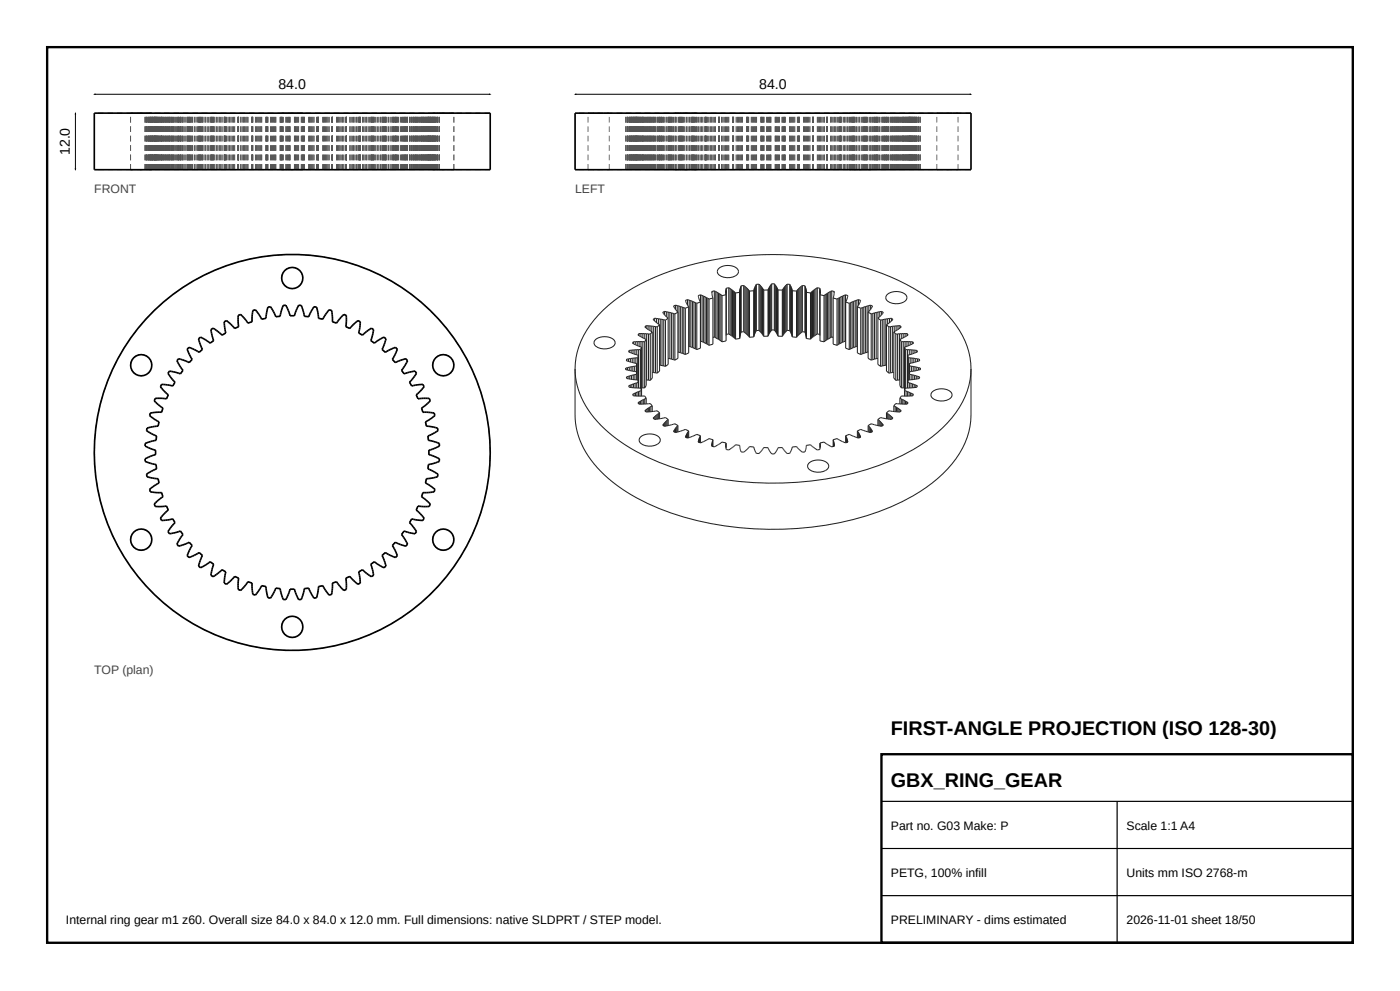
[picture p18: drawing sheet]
<svg xmlns="http://www.w3.org/2000/svg" width="297mm" height="210mm" viewBox="0 0 297 210" stroke-linecap="round" stroke-linejoin="round" font-family="sans-serif">
<defs><g id="words">
<g font-size="4.2">
<text x="189" y="156">FIRST-ANGLE PROJECTION (ISO 128-30)</text>
<text x="189" y="167">GBX_RING_GEAR</text>
</g>
<g font-size="3">
<text x="59.1" y="18.8">84.0</text>
<text x="161.1" y="18.8">84.0</text>
<text x="14.8" y="32.9" transform="rotate(-90 14.8 32.9)">12.0</text>
</g>
<g font-size="2.6" fill="#444">
<text x="20" y="41">FRONT</text>
<text x="122" y="41">LEFT</text>
<text x="20" y="143">TOP (plan)</text>
</g>
<g font-size="2.6">
<text x="189" y="176">Part no. G03 Make: P</text>
<text x="239" y="176">Scale 1:1 A4</text>
<text x="189" y="186">PETG, 100% infill</text>
<text x="239" y="186">Units mm ISO 2768-m</text>
<text x="14" y="196">Internal ring gear m1 z60. Overall size 84.0 x 84.0 x 12.0 mm. Full dimensions: native SLDPRT / STEP model.</text>
<text x="189" y="196">PRELIMINARY - dims estimated</text>
<text x="239" y="196">2026-11-01 sheet 18/50</text>
</g>
</g></defs>
<path d="M10 10h277v190h-277zM187 160h100v40h-100z" fill="none" stroke="#000" stroke-width=".5"/>
<path d="M187 170h100M187 180h100M237 170v30M187 190h100" fill="none" stroke="#000" stroke-width=".25"/>
<g fill="#555">
<path d="M91 23.9h.4v.2h-.4z"/>
<path d="M91.4 23.9h.3v.2h-.3z"/>
<path d="M91.7 23.9h.4v.2h-.4z"/>
<path d="M92.1 23.9h.4v.2h-.4z"/>
<path d="M92.5 23.9h.4v.2h-.4z"/>
<path d="M92.9 23.9h.3v.2h-.3z"/>
<path d="M93.2 23.9v.2z"/>
<path d="M92.8 23.9h.4v.2h-.4z"/>
<path d="M92.4 23.9h.4v.2h-.4z"/>
<path d="M92 23.9h.4v.2h-.4z"/>
<path d="M91.7 23.9h.3v.2h-.3z"/>
<path d="M91.3 23.9h.4v.2h-.4z"/>
<path d="M90.9 23.9h.4v.2h-.4z"/>
<path d="M90.8 23.9l.1 .2z"/>
<path d="M90.8 23.9h.4v.2h-.4z"/>
<path d="M91.2 23.9h.3v.2h-.3z"/>
<path d="M91.5 23.9h.4v.2h-.4z"/>
<path d="M91.9 23.9h.3v.2h-.3z"/>
<path d="M92.2 23.9h.4v.2h-.4z"/>
<path d="M92.6 23.9h.3v.2h-.3z"/>
<path d="M92.8 23.9l.1 .2z"/>
<path d="M91.6 23.9h.4v.2h-.4z"/>
<path d="M91.2 23.9h.4v.2h-.4z"/>
<path d="M90.5 23.9h.3v.2h-.3z"/>
<path d="M90.3 23.9h.2v.2h-.2z"/>
<path d="M90.3 23.9h.3v.2h-.3z"/>
<path d="M90.6 23.9h.3v.2h-.3z"/>
<path d="M91.3 23.9h.3v.2h-.3z"/>
<path d="M91.6 23.9h.3v.2h-.3z"/>
<path d="M91.9 23.9h.4v.2h-.4z"/>
<path d="M92.1 23.9h.2v.2h-.2z"/>
<path d="M90.5 23.9h.4v.2h-.4z"/>
<path d="M90.1 23.9h.4v.2h-.4z"/>
<path d="M89.7 23.9h.4v.2h-.4z"/>
<path d="M89.4 23.9h.3v.2h-.3z"/>
<path d="M89.4 23.9h.4v.2h-.4z"/>
<path d="M89.8 23.9h.3v.2h-.3z"/>
<path d="M90.1 23.9h.3v.2h-.3z"/>
<path d="M90.4 23.9h.3v.2h-.3z"/>
<path d="M90.7 23.9h.3v.2h-.3z"/>
<path d="M91 23.9h.3v.2h-.3z"/>
<path d="M91.1 23.9h.2v.2h-.2z"/>
<path d="M90.7 23.9h.4v.2h-.4z"/>
<path d="M90.3 23.9h.4v.2h-.4z"/>
<path d="M89.9 23.9h.4v.2h-.4z"/>
<path d="M89.5 23.9h.4v.2h-.4z"/>
<path d="M89.1 23.9h.4v.2h-.4z"/>
<path d="M88.7 23.9h.4v.2h-.4z"/>
<path d="M88.3 23.9h.4v.2h-.4z"/>
<path d="M88.3 23.9h.3v.2h-.3z"/>
<path d="M88.6 23.9h.3v.2h-.3z"/>
<path d="M88.9 23.9h.3v.2h-.3z"/>
<path d="M89.2 23.9h.2v.2h-.2z"/>
<path d="M89.7 23.9h.3v.2h-.3z"/>
<path d="M89.3 23.9h.4v.2h-.4z"/>
<path d="M88.9 23.9h.4v.2h-.4z"/>
<path d="M88.5 23.9h.4v.2h-.4z"/>
<path d="M88.1 23.9h.4v.2h-.4z"/>
<path d="M87.7 23.9h.4v.2h-.4z"/>
<path d="M87.3 23.9h.4v.2h-.4z"/>
<path d="M86.9 23.9h.4v.2h-.4z"/>
<path d="M86.9 23.9h.3v.2h-.3z"/>
<path d="M87.2 23.9h.2v.2h-.2z"/>
<path d="M87.4 23.9h.3v.2h-.3z"/>
<path d="M87.7 23.9h.2v.2h-.2z"/>
<path d="M87.9 23.9h.2v.2h-.2z"/>
<path d="M88.1 23.9h.3v.2h-.3z"/>
<path d="M87.6 23.9h.5v.2h-.5z"/>
<path d="M87.2 23.9h.4v.2h-.4z"/>
<path d="M86.5 23.9h.4v.2h-.4z"/>
<path d="M86.1 23.9h.4v.2h-.4z"/>
<path d="M85.7 23.9h.4v.2h-.4z"/>
<path d="M85.2 23.9h.5v.2h-.5z"/>
<path d="M85.2 23.9h.2v.2h-.2z"/>
<path d="M85.4 23.9h.3v.2h-.3z"/>
<path d="M85.7 23.9h.2v.2h-.2z"/>
<path d="M85.9 23.9h.2v.2h-.2z"/>
<path d="M86.1 23.9h.2v.2h-.2z"/>
<path d="M86.3 23.9h.2v.2h-.2z"/>
<path d="M85.3 23.9h.4v.2h-.4z"/>
<path d="M84.9 23.9h.4v.2h-.4z"/>
<path d="M84.6 23.9h.3v.2h-.3z"/>
<path d="M84.2 23.9h.4v.2h-.4z"/>
<path d="M83.9 23.9h.3v.2h-.3z"/>
<path d="M83.2 23.9h.7v.2h-.7z"/>
<path d="M83.2 23.9h.2v.2h-.2z"/>
<path d="M83.4 23.9h.2v.2h-.2z"/>
<path d="M83.6 23.9h.2v.2h-.2z"/>
<path d="M83.8 23.9h.2v.2h-.2z"/>
<path d="M84 23.9h.1v.2h-.1z"/>
<path d="M84.1 23.9h.2v.2h-.2z"/>
<path d="M83.9 23.9h.4v.2h-.4z"/>
<path d="M83.5 23.9h.4v.2h-.4z"/>
<path d="M83.1 23.9h.4v.2h-.4z"/>
<path d="M82.8 23.9h.3v.2h-.3z"/>
<path d="M82.4 23.9h.4v.2h-.4z"/>
<path d="M82.1 23.9h.3v.2h-.3z"/>
<path d="M81.7 23.9h.4v.2h-.4z"/>
<path d="M81.1 23.9h.6v.2h-.6z"/>
<path d="M81.1 23.9h.1v.2h-.1z"/>
<path d="M81.2 23.9h.2v.2h-.2z"/>
<path d="M81.4 23.9h.1v.2h-.1z"/>
<path d="M81.5 23.9l.2 .2z"/>
<path d="M81.7 23.9l.1 .2z"/>
<path d="M81.8 23.9l.1 .2z"/>
<path d="M81.4 23.9h.5v.2h-.5z"/>
<path d="M81.1 23.9h.3v.2h-.3z"/>
<path d="M80.7 23.9h.4v.2h-.4z"/>
<path d="M80.4 23.9h.3v.2h-.3z"/>
<path d="M80 23.9h.4v.2h-.4z"/>
<path d="M79.7 23.9h.3v.2h-.3z"/>
<path d="M79.4 23.9h.3v.2h-.3z"/>
<path d="M78.7 23.9h.7v.2h-.7z"/>
<path d="M78.7 23.9h.1v.2h-.1z"/>
<path d="M78.8 23.9l.1 .2z"/>
<path d="M78.9 23.9l.1 .2z"/>
<path d="M79 23.9l.1 .2z"/>
<path d="M79.1 23.9l.1 .2z"/>
<path d="M79.2 23.9l.1 .2z"/>
<path d="M78.8 23.9h.5v.2h-.5z"/>
<path d="M78.4 23.9h.4v.2h-.4z"/>
<path d="M78.1 23.9h.3v.2h-.3z"/>
<path d="M77.8 23.9h.3v.2h-.3z"/>
<path d="M77.5 23.9h.3v.2h-.3z"/>
<path d="M77.2 23.9h.3v.2h-.3z"/>
<path d="M76.9 23.9h.3v.2h-.3z"/>
<path d="M76.1 23.9h.8v.2h-.8z"/>
<path d="M76.1 23.9l.1 .2z"/>
<path d="M76.2 23.9l.1 .2z"/>
<path d="M76.3 23.9v.2z"/>
<path d="M76.3 23.9l.1 .2z"/>
<path d="M76.4 23.9v.2z"/>
<path d="M75.9 23.9h.5v.2h-.5z"/>
<path d="M75.6 23.9h.3v.2h-.3z"/>
<path d="M75.3 23.9h.3v.2h-.3z"/>
<path d="M75 23.9h.3v.2h-.3z"/>
<path d="M74.7 23.9h.3v.2h-.3z"/>
<path d="M74.5 23.9h.2v.2h-.2z"/>
<path d="M74.2 23.9h.3v.2h-.3z"/>
<path d="M73.4 23.9h.8v.2h-.8z"/>
<path d="M73.4 23.9v.2z"/>
<path d="M73.4 23.9l.1 .2z"/>
<path d="M73.5 23.9v.2z"/>
<path d="M72.9 23.9h.6v.2h-.6z"/>
<path d="M72.6 23.9h.3v.2h-.3z"/>
<path d="M72.4 23.9h.2v.2h-.2z"/>
<path d="M72.1 23.9h.3v.2h-.3z"/>
<path d="M71.8 23.9h.3v.2h-.3z"/>
<path d="M71.6 23.9h.2v.2h-.2z"/>
<path d="M71.4 23.9h.2v.2h-.2z"/>
<path d="M70.5 23.9h.9v.2h-.9z"/>
<path d="M70.5 23.9v.2z"/>
<path d="M70.4 23.9l.1 .2z"/>
<path d="M70.4 23.9v.2z"/>
<path d="M69.8 23.9h.6v.2h-.6z"/>
<path d="M69.6 23.9h.2v.2h-.2z"/>
<path d="M69.3 23.9h.3v.2h-.3z"/>
<path d="M69.1 23.9h.2v.2h-.2z"/>
<path d="M68.9 23.9h.2v.2h-.2z"/>
<path d="M68.7 23.9h.2v.2h-.2z"/>
<path d="M68.5 23.9h.2v.2h-.2z"/>
<path d="M67.6 23.9h.9v.2h-.9z"/>
<path d="M67.6 23.9v.2z"/>
<path d="M67.5 23.9l.1 .2z"/>
<path d="M67.4 23.9l.1 .2z"/>
<path d="M67.4 23.9v.2z"/>
<path d="M67.3 23.9l.1 .2z"/>
<path d="M67.2 23.9l.1 .2z"/>
<path d="M66.6 23.9h.6v.2h-.6z"/>
<path d="M66.4 23.9h.2v.2h-.2z"/>
<path d="M66.2 23.9h.2v.2h-.2z"/>
<path d="M66 23.9h.2v.2h-.2z"/>
<path d="M65.8 23.9h.2v.2h-.2z"/>
<path d="M65.6 23.9h.2v.2h-.2z"/>
<path d="M65.5 23.9h.1v.2h-.1z"/>
<path d="M64.6 23.9h.9v.2h-.9z"/>
<path d="M64.5 23.9l.1 .2z"/>
<path d="M64.4 23.9l.1 .2z"/>
<path d="M64.3 23.9l.1 .2z"/>
<path d="M64.2 23.9l.1 .2z"/>
<path d="M64.1 23.9h.1v.2h-.1z"/>
<path d="M63.9 23.9h.2v.2h-.2z"/>
<path d="M63.4 23.9h.5v.2h-.5z"/>
<path d="M63.2 23.9h.2v.2h-.2z"/>
<path d="M63 23.9h.2v.2h-.2z"/>
<path d="M62.8 23.9h.2v.2h-.2z"/>
<path d="M62.7 23.9h.1v.2h-.1z"/>
<path d="M62.6 23.9l.1 .2z"/>
<path d="M62.5 23.9l.1 .2z"/>
<path d="M61.5 23.9h1v.2h-1z"/>
<path d="M61.4 23.9l.1 .2z"/>
<path d="M61.3 23.9l.1 .2z"/>
<path d="M61.2 23.9h.1v.2h-.1z"/>
<path d="M61 23.9h.2v.2h-.2z"/>
<path d="M60.8 23.9h.2v.2h-.2z"/>
<path d="M60.6 23.9h.2v.2h-.2z"/>
<path d="M60.1 23.9h.5v.2h-.5z"/>
<path d="M59.9 23.9h.2v.2h-.2z"/>
<path d="M59.8 23.9h.1v.2h-.1z"/>
<path d="M59.7 23.9l.1 .2z"/>
<path d="M59.6 23.9l.1 .2z"/>
<path d="M59.5 23.9l.1 .2z"/>
<path d="M59.4 23.9l.1 .2z"/>
<path d="M58.5 23.9h.9v.2h-.9z"/>
<path d="M58.4 23.9h.1v.2h-.1z"/>
<path d="M58.2 23.9h.2v.2h-.2z"/>
<path d="M58 23.9h.2v.2h-.2z"/>
<path d="M57.8 23.9h.2v.2h-.2z"/>
<path d="M57.6 23.9h.2v.2h-.2z"/>
<path d="M57.4 23.9h.2v.2h-.2z"/>
<path d="M56.8 23.9h.6v.2h-.6z"/>
<path d="M56.7 23.9l.1 .2z"/>
<path d="M56.6 23.9l.1 .2z"/>
<path d="M56.6 23.9v.2z"/>
<path d="M56.5 23.9l.1 .2z"/>
<path d="M56.4 23.9l.1 .2z"/>
<path d="M56.4 23.9v.2z"/>
<path d="M55.5 23.9h.9v.2h-.9z"/>
<path d="M55.3 23.9h.2v.2h-.2z"/>
<path d="M55.1 23.9h.2v.2h-.2z"/>
<path d="M54.9 23.9h.2v.2h-.2z"/>
<path d="M54.7 23.9h.2v.2h-.2z"/>
<path d="M54.4 23.9h.3v.2h-.3z"/>
<path d="M54.2 23.9h.2v.2h-.2z"/>
<path d="M53.6 23.9h.6v.2h-.6z"/>
<path d="M53.6 23.9v.2z"/>
<path d="M53.5 23.9l.1 .2z"/>
<path d="M53.5 23.9v.2z"/>
<path d="M52.6 23.9h.9v.2h-.9z"/>
<path d="M52.4 23.9h.2v.2h-.2z"/>
<path d="M52.2 23.9h.2v.2h-.2z"/>
<path d="M51.9 23.9h.3v.2h-.3z"/>
<path d="M51.6 23.9h.3v.2h-.3z"/>
<path d="M51.4 23.9h.2v.2h-.2z"/>
<path d="M51.1 23.9h.3v.2h-.3z"/>
<path d="M50.5 23.9h.6v.2h-.6z"/>
<path d="M50.5 23.9v.2z"/>
<path d="M50.5 23.9l.1 .2z"/>
<path d="M50.6 23.9v.2z"/>
<path d="M49.8 23.9h.8v.2h-.8z"/>
<path d="M49.5 23.9h.3v.2h-.3z"/>
<path d="M49.3 23.9h.2v.2h-.2z"/>
<path d="M49 23.9h.3v.2h-.3z"/>
<path d="M48.7 23.9h.3v.2h-.3z"/>
<path d="M48.4 23.9h.3v.2h-.3z"/>
<path d="M48.1 23.9h.3v.2h-.3z"/>
<path d="M47.6 23.9h.5v.2h-.5z"/>
<path d="M47.6 23.9v.2z"/>
<path d="M47.6 23.9l.1 .2z"/>
<path d="M47.7 23.9v.2z"/>
<path d="M47.7 23.9l.1 .2z"/>
<path d="M47.8 23.9l.1 .2z"/>
<path d="M47.1 23.9h.8v.2h-.8z"/>
<path d="M46.8 23.9h.3v.2h-.3z"/>
<path d="M46.5 23.9h.3v.2h-.3z"/>
<path d="M46.2 23.9h.3v.2h-.3z"/>
<path d="M45.9 23.9h.3v.2h-.3z"/>
<path d="M45.6 23.9h.3v.2h-.3z"/>
<path d="M45.2 23.9h.4v.2h-.4z"/>
<path d="M44.7 23.9h.5v.2h-.5z"/>
<path d="M44.7 23.9l.1 .2z"/>
<path d="M44.8 23.9l.1 .2z"/>
<path d="M44.9 23.9l.1 .2z"/>
<path d="M45 23.9l.1 .2z"/>
<path d="M45.1 23.9l.1 .2z"/>
<path d="M45.2 23.9h.1v.2h-.1z"/>
<path d="M44.6 23.9h.7v.2h-.7z"/>
<path d="M44.3 23.9h.3v.2h-.3z"/>
<path d="M44 23.9h.3v.2h-.3z"/>
<path d="M43.6 23.9h.4v.2h-.4z"/>
<path d="M43.3 23.9h.3v.2h-.3z"/>
<path d="M42.9 23.9h.4v.2h-.4z"/>
<path d="M42.6 23.9h.3v.2h-.3z"/>
<path d="M42.1 23.9h.5v.2h-.5z"/>
<path d="M42.1 23.9l.1 .2z"/>
<path d="M42.2 23.9l.1 .2z"/>
<path d="M42.3 23.9l.2 .2z"/>
<path d="M42.5 23.9h.1v.2h-.1z"/>
<path d="M42.6 23.9h.2v.2h-.2z"/>
<path d="M42.8 23.9h.1v.2h-.1z"/>
<path d="M42.3 23.9h.6v.2h-.6z"/>
<path d="M41.9 23.9h.4v.2h-.4z"/>
<path d="M41.6 23.9h.3v.2h-.3z"/>
<path d="M41.2 23.9h.4v.2h-.4z"/>
<path d="M40.9 23.9h.3v.2h-.3z"/>
<path d="M40.5 23.9h.4v.2h-.4z"/>
<path d="M40.1 23.9h.4v.2h-.4z"/>
<path d="M39.7 23.9h.4v.2h-.4z"/>
<path d="M39.7 23.9h.2v.2h-.2z"/>
<path d="M39.9 23.9h.1v.2h-.1z"/>
<path d="M40 23.9h.2v.2h-.2z"/>
<path d="M40.2 23.9h.2v.2h-.2z"/>
<path d="M40.4 23.9h.2v.2h-.2z"/>
<path d="M40.6 23.9h.2v.2h-.2z"/>
<path d="M40.1 23.9h.7v.2h-.7z"/>
<path d="M39.8 23.9h.3v.2h-.3z"/>
<path d="M39.4 23.9h.4v.2h-.4z"/>
<path d="M39.1 23.9h.3v.2h-.3z"/>
<path d="M38.7 23.9h.4v.2h-.4z"/>
<path d="M38.3 23.9h.4v.2h-.4z"/>
<path d="M37.9 23.9h.4v.2h-.4z"/>
<path d="M37.5 23.9h.4v.2h-.4z"/>
<path d="M37.5 23.9h.2v.2h-.2z"/>
<path d="M37.7 23.9h.2v.2h-.2z"/>
<path d="M37.9 23.9h.2v.2h-.2z"/>
<path d="M38.1 23.9h.2v.2h-.2z"/>
<path d="M38.3 23.9h.3v.2h-.3z"/>
<path d="M38.6 23.9h.2v.2h-.2z"/>
<path d="M38.3 23.9h.5v.2h-.5z"/>
<path d="M37.1 23.9h.4v.2h-.4z"/>
<path d="M36.8 23.9h.3v.2h-.3z"/>
<path d="M36.4 23.9h.4v.2h-.4z"/>
<path d="M35.9 23.9h.5v.2h-.5z"/>
<path d="M35.6 23.9h.3v.2h-.3z"/>
<path d="M35.9 23.9h.2v.2h-.2z"/>
<path d="M36.1 23.9h.2v.2h-.2z"/>
<path d="M36.3 23.9h.3v.2h-.3z"/>
<path d="M36.6 23.9h.2v.2h-.2z"/>
<path d="M36.7 23.9h.4v.2h-.4z"/>
<path d="M36.3 23.9h.4v.2h-.4z"/>
<path d="M35.9 23.9h.4v.2h-.4z"/>
<path d="M35.5 23.9h.4v.2h-.4z"/>
<path d="M35.1 23.9h.4v.2h-.4z"/>
<path d="M34.7 23.9h.4v.2h-.4z"/>
<path d="M34.3 23.9h.4v.2h-.4z"/>
<path d="M34 23.9h.3v.2h-.3z"/>
<path d="M34.3 23.9h.3v.2h-.3z"/>
<path d="M34.6 23.9h.2v.2h-.2z"/>
<path d="M34.8 23.9h.3v.2h-.3z"/>
<path d="M35.1 23.9h.3v.2h-.3z"/>
<path d="M35.4 23.9h.3v.2h-.3z"/>
<path d="M35.3 23.9h.4v.2h-.4z"/>
<path d="M34.9 23.9h.4v.2h-.4z"/>
<path d="M34.5 23.9h.4v.2h-.4z"/>
<path d="M34.2 23.9h.3v.2h-.3z"/>
<path d="M33.7 23.9h.5v.2h-.5z"/>
<path d="M33.3 23.9h.4v.2h-.4z"/>
<path d="M32.9 23.9h.4v.2h-.4z"/>
<path d="M32.7 23.9h.2v.2h-.2z"/>
<path d="M32.7 23.9h.3v.2h-.3z"/>
<path d="M33 23.9h.3v.2h-.3z"/>
<path d="M33.3 23.9h.3v.2h-.3z"/>
<path d="M33.6 23.9h.3v.2h-.3z"/>
<path d="M33.9 23.9h.3v.2h-.3z"/>
<path d="M34.2 23.9h.4v.2h-.4z"/>
<path d="M33.9 23.9h.4v.2h-.4z"/>
<path d="M33.5 23.9h.4v.2h-.4z"/>
<path d="M33.1 23.9h.4v.2h-.4z"/>
<path d="M32.7 23.9h.4v.2h-.4z"/>
<path d="M32.3 23.9h.4v.2h-.4z"/>
<path d="M31.9 23.9h.4v.2h-.4z"/>
<path d="M31.7 23.9h.2v.2h-.2z"/>
<path d="M31.7 23.9h.4v.2h-.4z"/>
<path d="M32.1 23.9h.3v.2h-.3z"/>
<path d="M32.4 23.9h.3v.2h-.3z"/>
<path d="M33.1 23.9h.3v.2h-.3z"/>
<path d="M33.4 23.9h.3v.2h-.3z"/>
<path d="M33.5 23.9h.2v.2h-.2z"/>
<path d="M33.2 23.9h.3v.2h-.3z"/>
<path d="M32.8 23.9h.4v.2h-.4z"/>
<path d="M32.4 23.9h.4v.2h-.4z"/>
<path d="M32 23.9h.4v.2h-.4z"/>
<path d="M31.6 23.9h.4v.2h-.4z"/>
<path d="M31.2 23.9h.4v.2h-.4z"/>
<path d="M31.1 23.9l.1 .2z"/>
<path d="M31.1 23.9h.3v.2h-.3z"/>
<path d="M31.4 23.9h.4v.2h-.4z"/>
<path d="M31.8 23.9h.3v.2h-.3z"/>
<path d="M32.1 23.9h.4v.2h-.4z"/>
<path d="M32.5 23.9h.4v.2h-.4z"/>
<path d="M32.9 23.9h.3v.2h-.3z"/>
<path d="M33.1 23.9l.1 .2z"/>
<path d="M30.8 23.9h.4v.2h-.4z"/>
<path d="M30.8 23.9v.2z"/>
<path d="M30.8 23.9h.3v.2h-.3z"/>
<path d="M31.1 23.9h.4v.2h-.4z"/>
<path d="M31.5 23.9h.4v.2h-.4z"/>
<path d="M32.3 23.9h.3v.2h-.3z"/>
<path d="M32.6 23.9h.4v.2h-.4z"/>
<path d="M91 35.9h.4v.2h-.4z"/>
<path d="M91.4 35.9h.3v.2h-.3z"/>
<path d="M91.7 35.9h.4v.2h-.4z"/>
<path d="M92.1 35.9h.4v.2h-.4z"/>
<path d="M92.5 35.9h.4v.2h-.4z"/>
<path d="M92.9 35.9h.3v.2h-.3z"/>
<path d="M93.2 35.9v.2z"/>
<path d="M92.8 35.9h.4v.2h-.4z"/>
<path d="M92.4 35.9h.4v.2h-.4z"/>
<path d="M92 35.9h.4v.2h-.4z"/>
<path d="M91.7 35.9h.3v.2h-.3z"/>
<path d="M91.3 35.9h.4v.2h-.4z"/>
<path d="M90.9 35.9h.4v.2h-.4z"/>
<path d="M90.8 35.9l.1 .2z"/>
<path d="M90.8 35.9h.4v.2h-.4z"/>
<path d="M91.2 35.9h.3v.2h-.3z"/>
<path d="M91.5 35.9h.4v.2h-.4z"/>
<path d="M91.9 35.9h.3v.2h-.3z"/>
<path d="M92.2 35.9h.4v.2h-.4z"/>
<path d="M92.6 35.9h.3v.2h-.3z"/>
<path d="M92.8 35.9l.1 .2z"/>
<path d="M91.6 35.9h.4v.2h-.4z"/>
<path d="M91.2 35.9h.4v.2h-.4z"/>
<path d="M90.5 35.9h.3v.2h-.3z"/>
<path d="M90.3 35.9h.2v.2h-.2z"/>
<path d="M90.3 35.9h.3v.2h-.3z"/>
<path d="M90.6 35.9h.3v.2h-.3z"/>
<path d="M91.3 35.9h.3v.2h-.3z"/>
<path d="M91.6 35.9h.3v.2h-.3z"/>
<path d="M91.9 35.9h.4v.2h-.4z"/>
<path d="M92.1 35.9h.2v.2h-.2z"/>
<path d="M90.5 35.9h.4v.2h-.4z"/>
<path d="M90.1 35.9h.4v.2h-.4z"/>
<path d="M89.7 35.9h.4v.2h-.4z"/>
<path d="M89.4 35.9h.3v.2h-.3z"/>
<path d="M89.4 35.9h.4v.2h-.4z"/>
<path d="M89.8 35.9h.3v.2h-.3z"/>
<path d="M90.1 35.9h.3v.2h-.3z"/>
<path d="M90.4 35.9h.3v.2h-.3z"/>
<path d="M90.7 35.9h.3v.2h-.3z"/>
<path d="M91 35.9h.3v.2h-.3z"/>
<path d="M91.1 35.9h.2v.2h-.2z"/>
<path d="M90.7 35.9h.4v.2h-.4z"/>
<path d="M90.3 35.9h.4v.2h-.4z"/>
<path d="M89.9 35.9h.4v.2h-.4z"/>
<path d="M89.5 35.9h.4v.2h-.4z"/>
<path d="M89.1 35.9h.4v.2h-.4z"/>
<path d="M88.7 35.9h.4v.2h-.4z"/>
<path d="M88.3 35.9h.4v.2h-.4z"/>
<path d="M88.3 35.9h.3v.2h-.3z"/>
<path d="M88.6 35.9h.3v.2h-.3z"/>
<path d="M88.9 35.9h.3v.2h-.3z"/>
<path d="M89.2 35.9h.2v.2h-.2z"/>
<path d="M89.7 35.9h.3v.2h-.3z"/>
<path d="M89.3 35.9h.4v.2h-.4z"/>
<path d="M88.9 35.9h.4v.2h-.4z"/>
<path d="M88.5 35.9h.4v.2h-.4z"/>
<path d="M88.1 35.9h.4v.2h-.4z"/>
<path d="M87.7 35.9h.4v.2h-.4z"/>
<path d="M87.3 35.9h.4v.2h-.4z"/>
<path d="M86.9 35.9h.4v.2h-.4z"/>
<path d="M86.9 35.9h.3v.2h-.3z"/>
<path d="M87.2 35.9h.2v.2h-.2z"/>
<path d="M87.4 35.9h.3v.2h-.3z"/>
<path d="M87.7 35.9h.2v.2h-.2z"/>
<path d="M87.9 35.9h.2v.2h-.2z"/>
<path d="M88.1 35.9h.3v.2h-.3z"/>
<path d="M87.6 35.9h.5v.2h-.5z"/>
<path d="M87.2 35.9h.4v.2h-.4z"/>
<path d="M86.5 35.9h.4v.2h-.4z"/>
<path d="M86.1 35.9h.4v.2h-.4z"/>
<path d="M85.7 35.9h.4v.2h-.4z"/>
<path d="M85.2 35.9h.5v.2h-.5z"/>
<path d="M85.2 35.9h.2v.2h-.2z"/>
<path d="M85.4 35.9h.3v.2h-.3z"/>
<path d="M85.7 35.9h.2v.2h-.2z"/>
<path d="M85.9 35.9h.2v.2h-.2z"/>
<path d="M86.1 35.9h.2v.2h-.2z"/>
<path d="M86.3 35.9h.2v.2h-.2z"/>
<path d="M85.3 35.9h.4v.2h-.4z"/>
<path d="M84.9 35.9h.4v.2h-.4z"/>
<path d="M84.6 35.9h.3v.2h-.3z"/>
<path d="M84.2 35.9h.4v.2h-.4z"/>
<path d="M83.9 35.9h.3v.2h-.3z"/>
<path d="M83.2 35.9h.7v.2h-.7z"/>
<path d="M83.2 35.9h.2v.2h-.2z"/>
<path d="M83.4 35.9h.2v.2h-.2z"/>
<path d="M83.6 35.9h.2v.2h-.2z"/>
<path d="M83.8 35.9h.2v.2h-.2z"/>
<path d="M84 35.9h.1v.2h-.1z"/>
<path d="M84.1 35.9h.2v.2h-.2z"/>
<path d="M83.9 35.9h.4v.2h-.4z"/>
<path d="M83.5 35.9h.4v.2h-.4z"/>
<path d="M83.1 35.9h.4v.2h-.4z"/>
<path d="M82.8 35.9h.3v.2h-.3z"/>
<path d="M82.4 35.9h.4v.2h-.4z"/>
<path d="M82.1 35.9h.3v.2h-.3z"/>
<path d="M81.7 35.9h.4v.2h-.4z"/>
<path d="M81.1 35.9h.6v.2h-.6z"/>
<path d="M81.1 35.9h.1v.2h-.1z"/>
<path d="M81.2 35.9h.2v.2h-.2z"/>
<path d="M81.4 35.9h.1v.2h-.1z"/>
<path d="M81.5 35.9l.2 .2z"/>
<path d="M81.7 35.9l.1 .2z"/>
<path d="M81.8 35.9l.1 .2z"/>
<path d="M81.4 35.9h.5v.2h-.5z"/>
<path d="M81.1 35.9h.3v.2h-.3z"/>
<path d="M80.7 35.9h.4v.2h-.4z"/>
<path d="M80.4 35.9h.3v.2h-.3z"/>
<path d="M80 35.9h.4v.2h-.4z"/>
<path d="M79.7 35.9h.3v.2h-.3z"/>
<path d="M79.4 35.9h.3v.2h-.3z"/>
<path d="M78.7 35.9h.7v.2h-.7z"/>
<path d="M78.7 35.9h.1v.2h-.1z"/>
<path d="M78.8 35.9l.1 .2z"/>
<path d="M78.9 35.9l.1 .2z"/>
<path d="M79 35.9l.1 .2z"/>
<path d="M79.1 35.9l.1 .2z"/>
<path d="M79.2 35.9l.1 .2z"/>
<path d="M78.8 35.9h.5v.2h-.5z"/>
<path d="M78.4 35.9h.4v.2h-.4z"/>
<path d="M78.1 35.9h.3v.2h-.3z"/>
<path d="M77.8 35.9h.3v.2h-.3z"/>
<path d="M77.5 35.9h.3v.2h-.3z"/>
<path d="M77.2 35.9h.3v.2h-.3z"/>
<path d="M76.9 35.9h.3v.2h-.3z"/>
<path d="M76.1 35.9h.8v.2h-.8z"/>
<path d="M76.1 35.9l.1 .2z"/>
<path d="M76.2 35.9l.1 .2z"/>
<path d="M76.3 35.9v.2z"/>
<path d="M76.3 35.9l.1 .2z"/>
<path d="M76.4 35.9v.2z"/>
<path d="M75.9 35.9h.5v.2h-.5z"/>
<path d="M75.6 35.9h.3v.2h-.3z"/>
<path d="M75.3 35.9h.3v.2h-.3z"/>
<path d="M75 35.9h.3v.2h-.3z"/>
<path d="M74.7 35.9h.3v.2h-.3z"/>
<path d="M74.5 35.9h.2v.2h-.2z"/>
<path d="M74.2 35.9h.3v.2h-.3z"/>
<path d="M73.4 35.9h.8v.2h-.8z"/>
<path d="M73.4 35.9v.2z"/>
<path d="M73.4 35.9l.1 .2z"/>
<path d="M73.5 35.9v.2z"/>
<path d="M72.9 35.9h.6v.2h-.6z"/>
<path d="M72.6 35.9h.3v.2h-.3z"/>
<path d="M72.4 35.9h.2v.2h-.2z"/>
<path d="M72.1 35.9h.3v.2h-.3z"/>
<path d="M71.8 35.9h.3v.2h-.3z"/>
<path d="M71.6 35.9h.2v.2h-.2z"/>
<path d="M71.4 35.9h.2v.2h-.2z"/>
<path d="M70.5 35.9h.9v.2h-.9z"/>
<path d="M70.5 35.9v.2z"/>
<path d="M70.4 35.9l.1 .2z"/>
<path d="M70.4 35.9v.2z"/>
<path d="M69.8 35.9h.6v.2h-.6z"/>
<path d="M69.6 35.9h.2v.2h-.2z"/>
<path d="M69.3 35.9h.3v.2h-.3z"/>
<path d="M69.1 35.9h.2v.2h-.2z"/>
<path d="M68.9 35.9h.2v.2h-.2z"/>
<path d="M68.7 35.9h.2v.2h-.2z"/>
<path d="M68.5 35.9h.2v.2h-.2z"/>
<path d="M67.6 35.9h.9v.2h-.9z"/>
<path d="M67.6 35.9v.2z"/>
<path d="M67.5 35.9l.1 .2z"/>
<path d="M67.4 35.9l.1 .2z"/>
<path d="M67.4 35.9v.2z"/>
<path d="M67.3 35.9l.1 .2z"/>
<path d="M67.2 35.9l.1 .2z"/>
<path d="M66.6 35.9h.6v.2h-.6z"/>
<path d="M66.4 35.9h.2v.2h-.2z"/>
<path d="M66.2 35.9h.2v.2h-.2z"/>
<path d="M66 35.9h.2v.2h-.2z"/>
<path d="M65.8 35.9h.2v.2h-.2z"/>
<path d="M65.6 35.9h.2v.2h-.2z"/>
<path d="M65.5 35.9h.1v.2h-.1z"/>
<path d="M64.6 35.9h.9v.2h-.9z"/>
<path d="M64.5 35.9l.1 .2z"/>
<path d="M64.4 35.9l.1 .2z"/>
<path d="M64.3 35.9l.1 .2z"/>
<path d="M64.2 35.9l.1 .2z"/>
<path d="M64.1 35.9h.1v.2h-.1z"/>
<path d="M63.9 35.9h.2v.2h-.2z"/>
<path d="M63.4 35.9h.5v.2h-.5z"/>
<path d="M63.2 35.9h.2v.2h-.2z"/>
<path d="M63 35.9h.2v.2h-.2z"/>
<path d="M62.8 35.9h.2v.2h-.2z"/>
<path d="M62.7 35.9h.1v.2h-.1z"/>
<path d="M62.6 35.9l.1 .2z"/>
<path d="M62.5 35.9l.1 .2z"/>
<path d="M61.5 35.9h1v.2h-1z"/>
<path d="M61.4 35.9l.1 .2z"/>
<path d="M61.3 35.9l.1 .2z"/>
<path d="M61.2 35.9h.1v.2h-.1z"/>
<path d="M61 35.9h.2v.2h-.2z"/>
<path d="M60.8 35.9h.2v.2h-.2z"/>
<path d="M60.6 35.9h.2v.2h-.2z"/>
<path d="M60.1 35.9h.5v.2h-.5z"/>
<path d="M59.9 35.9h.2v.2h-.2z"/>
<path d="M59.8 35.9h.1v.2h-.1z"/>
<path d="M59.7 35.9l.1 .2z"/>
<path d="M59.6 35.9l.1 .2z"/>
<path d="M59.5 35.9l.1 .2z"/>
<path d="M59.4 35.9l.1 .2z"/>
<path d="M58.5 35.9h.9v.2h-.9z"/>
<path d="M58.4 35.9h.1v.2h-.1z"/>
<path d="M58.2 35.9h.2v.2h-.2z"/>
<path d="M58 35.9h.2v.2h-.2z"/>
<path d="M57.8 35.9h.2v.2h-.2z"/>
<path d="M57.6 35.9h.2v.2h-.2z"/>
<path d="M57.4 35.9h.2v.2h-.2z"/>
<path d="M56.8 35.9h.6v.2h-.6z"/>
<path d="M56.7 35.9l.1 .2z"/>
<path d="M56.6 35.9l.1 .2z"/>
<path d="M56.6 35.9v.2z"/>
<path d="M56.5 35.9l.1 .2z"/>
<path d="M56.4 35.9l.1 .2z"/>
<path d="M56.4 35.9v.2z"/>
<path d="M55.5 35.9h.9v.2h-.9z"/>
<path d="M55.3 35.9h.2v.2h-.2z"/>
<path d="M55.1 35.9h.2v.2h-.2z"/>
<path d="M54.9 35.9h.2v.2h-.2z"/>
<path d="M54.7 35.9h.2v.2h-.2z"/>
<path d="M54.4 35.9h.3v.2h-.3z"/>
<path d="M54.2 35.9h.2v.2h-.2z"/>
<path d="M53.6 35.9h.6v.2h-.6z"/>
<path d="M53.6 35.9v.2z"/>
<path d="M53.5 35.9l.1 .2z"/>
<path d="M53.5 35.9v.2z"/>
<path d="M52.6 35.9h.9v.2h-.9z"/>
<path d="M52.4 35.9h.2v.2h-.2z"/>
<path d="M52.2 35.9h.2v.2h-.2z"/>
<path d="M51.9 35.9h.3v.2h-.3z"/>
<path d="M51.6 35.9h.3v.2h-.3z"/>
<path d="M51.4 35.9h.2v.2h-.2z"/>
<path d="M51.1 35.9h.3v.2h-.3z"/>
<path d="M50.5 35.9h.6v.2h-.6z"/>
<path d="M50.5 35.9v.2z"/>
<path d="M50.5 35.9l.1 .2z"/>
<path d="M50.6 35.9v.2z"/>
<path d="M49.8 35.9h.8v.2h-.8z"/>
<path d="M49.5 35.9h.3v.2h-.3z"/>
<path d="M49.3 35.9h.2v.2h-.2z"/>
<path d="M49 35.9h.3v.2h-.3z"/>
<path d="M48.7 35.9h.3v.2h-.3z"/>
<path d="M48.4 35.9h.3v.2h-.3z"/>
<path d="M48.1 35.9h.3v.2h-.3z"/>
<path d="M47.6 35.9h.5v.2h-.5z"/>
<path d="M47.6 35.9v.2z"/>
<path d="M47.6 35.9l.1 .2z"/>
<path d="M47.7 35.9v.2z"/>
<path d="M47.7 35.9l.1 .2z"/>
<path d="M47.8 35.9l.1 .2z"/>
<path d="M47.1 35.9h.8v.2h-.8z"/>
<path d="M46.8 35.9h.3v.2h-.3z"/>
<path d="M46.5 35.9h.3v.2h-.3z"/>
<path d="M46.2 35.9h.3v.2h-.3z"/>
<path d="M45.9 35.9h.3v.2h-.3z"/>
<path d="M45.6 35.9h.3v.2h-.3z"/>
<path d="M45.2 35.9h.4v.2h-.4z"/>
<path d="M44.7 35.9h.5v.2h-.5z"/>
<path d="M44.7 35.9l.1 .2z"/>
<path d="M44.8 35.9l.1 .2z"/>
<path d="M44.9 35.9l.1 .2z"/>
<path d="M45 35.9l.1 .2z"/>
<path d="M45.1 35.9l.1 .2z"/>
<path d="M45.2 35.9h.1v.2h-.1z"/>
<path d="M44.6 35.9h.7v.2h-.7z"/>
<path d="M44.3 35.9h.3v.2h-.3z"/>
<path d="M44 35.9h.3v.2h-.3z"/>
<path d="M43.6 35.9h.4v.2h-.4z"/>
<path d="M43.3 35.9h.3v.2h-.3z"/>
<path d="M42.9 35.9h.4v.2h-.4z"/>
<path d="M42.6 35.9h.3v.2h-.3z"/>
<path d="M42.1 35.9h.5v.2h-.5z"/>
<path d="M42.1 35.9l.1 .2z"/>
<path d="M42.2 35.9l.1 .2z"/>
<path d="M42.3 35.9l.2 .2z"/>
<path d="M42.5 35.9h.1v.2h-.1z"/>
<path d="M42.6 35.9h.2v.2h-.2z"/>
<path d="M42.8 35.9h.1v.2h-.1z"/>
<path d="M42.3 35.9h.6v.2h-.6z"/>
<path d="M41.9 35.9h.4v.2h-.4z"/>
<path d="M41.6 35.9h.3v.2h-.3z"/>
<path d="M41.2 35.9h.4v.2h-.4z"/>
<path d="M40.9 35.9h.3v.2h-.3z"/>
<path d="M40.5 35.9h.4v.2h-.4z"/>
<path d="M40.1 35.9h.4v.2h-.4z"/>
<path d="M39.7 35.9h.4v.2h-.4z"/>
<path d="M39.7 35.9h.2v.2h-.2z"/>
<path d="M39.9 35.9h.1v.2h-.1z"/>
<path d="M40 35.9h.2v.2h-.2z"/>
<path d="M40.2 35.9h.2v.2h-.2z"/>
<path d="M40.4 35.9h.2v.2h-.2z"/>
<path d="M40.6 35.9h.2v.2h-.2z"/>
<path d="M40.1 35.9h.7v.2h-.7z"/>
<path d="M39.8 35.9h.3v.2h-.3z"/>
<path d="M39.4 35.9h.4v.2h-.4z"/>
<path d="M39.1 35.9h.3v.2h-.3z"/>
<path d="M38.7 35.9h.4v.2h-.4z"/>
<path d="M38.3 35.9h.4v.2h-.4z"/>
<path d="M37.9 35.9h.4v.2h-.4z"/>
<path d="M37.5 35.9h.4v.2h-.4z"/>
<path d="M37.5 35.9h.2v.2h-.2z"/>
<path d="M37.7 35.9h.2v.2h-.2z"/>
<path d="M37.9 35.9h.2v.2h-.2z"/>
<path d="M38.1 35.9h.2v.2h-.2z"/>
<path d="M38.3 35.9h.3v.2h-.3z"/>
<path d="M38.6 35.9h.2v.2h-.2z"/>
<path d="M38.3 35.9h.5v.2h-.5z"/>
<path d="M37.1 35.9h.4v.2h-.4z"/>
<path d="M36.8 35.9h.3v.2h-.3z"/>
<path d="M36.4 35.9h.4v.2h-.4z"/>
<path d="M35.9 35.9h.5v.2h-.5z"/>
<path d="M35.6 35.9h.3v.2h-.3z"/>
<path d="M35.9 35.9h.2v.2h-.2z"/>
<path d="M36.1 35.9h.2v.2h-.2z"/>
<path d="M36.3 35.9h.3v.2h-.3z"/>
<path d="M36.6 35.9h.2v.2h-.2z"/>
<path d="M36.7 35.9h.4v.2h-.4z"/>
<path d="M36.3 35.9h.4v.2h-.4z"/>
<path d="M35.9 35.9h.4v.2h-.4z"/>
<path d="M35.5 35.9h.4v.2h-.4z"/>
<path d="M35.1 35.9h.4v.2h-.4z"/>
<path d="M34.7 35.9h.4v.2h-.4z"/>
<path d="M34.3 35.9h.4v.2h-.4z"/>
<path d="M34 35.9h.3v.2h-.3z"/>
<path d="M34.3 35.9h.3v.2h-.3z"/>
<path d="M34.6 35.9h.2v.2h-.2z"/>
<path d="M34.8 35.9h.3v.2h-.3z"/>
<path d="M35.1 35.9h.3v.2h-.3z"/>
<path d="M35.4 35.9h.3v.2h-.3z"/>
<path d="M35.3 35.9h.4v.2h-.4z"/>
<path d="M34.9 35.9h.4v.2h-.4z"/>
<path d="M34.5 35.9h.4v.2h-.4z"/>
<path d="M34.2 35.9h.3v.2h-.3z"/>
<path d="M33.7 35.9h.5v.2h-.5z"/>
<path d="M33.3 35.9h.4v.2h-.4z"/>
<path d="M32.9 35.9h.4v.2h-.4z"/>
<path d="M32.7 35.9h.2v.2h-.2z"/>
<path d="M32.7 35.9h.3v.2h-.3z"/>
<path d="M33 35.9h.3v.2h-.3z"/>
<path d="M33.3 35.9h.3v.2h-.3z"/>
<path d="M33.6 35.9h.3v.2h-.3z"/>
<path d="M33.9 35.9h.3v.2h-.3z"/>
<path d="M34.2 35.9h.4v.2h-.4z"/>
<path d="M33.9 35.9h.4v.2h-.4z"/>
<path d="M33.5 35.9h.4v.2h-.4z"/>
<path d="M33.1 35.9h.4v.2h-.4z"/>
<path d="M32.7 35.9h.4v.2h-.4z"/>
<path d="M32.3 35.9h.4v.2h-.4z"/>
<path d="M31.9 35.9h.4v.2h-.4z"/>
<path d="M31.7 35.9h.2v.2h-.2z"/>
<path d="M31.7 35.9h.4v.2h-.4z"/>
<path d="M32.1 35.9h.3v.2h-.3z"/>
<path d="M32.4 35.9h.3v.2h-.3z"/>
<path d="M33.1 35.9h.3v.2h-.3z"/>
<path d="M33.4 35.9h.3v.2h-.3z"/>
<path d="M33.5 35.9h.2v.2h-.2z"/>
<path d="M33.2 35.9h.3v.2h-.3z"/>
<path d="M32.8 35.9h.4v.2h-.4z"/>
<path d="M32.4 35.9h.4v.2h-.4z"/>
<path d="M32 35.9h.4v.2h-.4z"/>
<path d="M31.6 35.9h.4v.2h-.4z"/>
<path d="M31.2 35.9h.4v.2h-.4z"/>
<path d="M31.1 35.9l.1 .2z"/>
<path d="M31.1 35.9h.3v.2h-.3z"/>
<path d="M31.4 35.9h.4v.2h-.4z"/>
<path d="M31.8 35.9h.3v.2h-.3z"/>
<path d="M32.1 35.9h.4v.2h-.4z"/>
<path d="M32.5 35.9h.4v.2h-.4z"/>
<path d="M32.9 35.9h.3v.2h-.3z"/>
<path d="M33.1 35.9l.1 .2z"/>
<path d="M30.8 35.9h.4v.2h-.4z"/>
<path d="M30.8 35.9v.2z"/>
<path d="M30.8 35.9h.3v.2h-.3z"/>
<path d="M31.1 35.9h.4v.2h-.4z"/>
<path d="M31.5 35.9h.4v.2h-.4z"/>
<path d="M32.3 35.9h.3v.2h-.3z"/>
<path d="M32.6 35.9h.4v.2h-.4z"/>
<path d="M102.8 23.9h1.2v.2h-1.2zM100.8 23.9h1.2v.2h-1.2zM98.8 23.9h1.2v.2h-1.2zM96.8 23.9h1.2v.2h-1.2zM94.8 23.9h1.2v.2h-1.2zM92.8 23.9h1.2v.2h-1.2zM90.8 23.9h1.2v.2h-1.2zM88.8 23.9h1.2v.2h-1.2zM86.8 23.9h1.2v.2h-1.2zM84.8 23.9h1.2v.2h-1.2zM82.8 23.9h1.2v.2h-1.2zM80.8 23.9h1.2v.2h-1.2zM78.8 23.9h1.2v.2h-1.2zM76.8 23.9h1.2v.2h-1.2zM74.8 23.9h1.2v.2h-1.2zM72.8 23.9h1.2v.2h-1.2zM70.8 23.9h1.2v.2h-1.2zM68.8 23.9h1.2v.2h-1.2zM66.8 23.9h1.2v.2h-1.2zM64.8 23.9h1.2v.2h-1.2zM62.8 23.9h1.2v.2h-1.2zM60.8 23.9h1.2v.2h-1.2zM58.8 23.9h1.2v.2h-1.2zM56.8 23.9h1.2v.2h-1.2zM54.8 23.9h1.2v.2h-1.2zM52.8 23.9h1.2v.2h-1.2zM50.8 23.9h1.2v.2h-1.2zM48.8 23.9h1.2v.2h-1.2zM46.8 23.9h1.2v.2h-1.2zM44.8 23.9h1.2v.2h-1.2zM42.8 23.9h1.2v.2h-1.2zM40.8 23.9h1.2v.2h-1.2zM38.8 23.9h1.2v.2h-1.2zM36.8 23.9h1.2v.2h-1.2zM34.8 23.9h1.2v.2h-1.2zM32.8 23.9h1.2v.2h-1.2zM30.8 23.9h1.2v.2h-1.2zM28.8 23.9h1.2v.2h-1.2zM26.8 23.9h1.2v.2h-1.2zM24.8 23.9h1.2v.2h-1.2zM22.8 23.9h1.2v.2h-1.2zM20.8 23.9h1.2v.2h-1.2z"/>
<path d="M102.8 35.9h1.2v.2h-1.2zM100.8 35.9h1.2v.2h-1.2zM98.8 35.9h1.2v.2h-1.2zM96.8 35.9h1.2v.2h-1.2zM94.8 35.9h1.2v.2h-1.2zM92.8 35.9h1.2v.2h-1.2zM90.8 35.9h1.2v.2h-1.2zM88.8 35.9h1.2v.2h-1.2zM86.8 35.9h1.2v.2h-1.2zM84.8 35.9h1.2v.2h-1.2zM82.8 35.9h1.2v.2h-1.2zM80.8 35.9h1.2v.2h-1.2zM78.8 35.9h1.2v.2h-1.2zM76.8 35.9h1.2v.2h-1.2zM74.8 35.9h1.2v.2h-1.2zM72.8 35.9h1.2v.2h-1.2zM70.8 35.9h1.2v.2h-1.2zM68.8 35.9h1.2v.2h-1.2zM66.8 35.9h1.2v.2h-1.2zM64.8 35.9h1.2v.2h-1.2zM62.8 35.9h1.2v.2h-1.2zM60.8 35.9h1.2v.2h-1.2zM58.8 35.9h1.2v.2h-1.2zM56.8 35.9h1.2v.2h-1.2zM54.8 35.9h1.2v.2h-1.2zM52.8 35.9h1.2v.2h-1.2zM50.8 35.9h1.2v.2h-1.2zM48.8 35.9h1.2v.2h-1.2zM46.8 35.9h1.2v.2h-1.2zM44.8 35.9h1.2v.2h-1.2zM42.8 35.9h1.2v.2h-1.2zM40.8 35.9h1.2v.2h-1.2zM38.8 35.9h1.2v.2h-1.2zM36.8 35.9h1.2v.2h-1.2zM34.8 35.9h1.2v.2h-1.2zM32.8 35.9h1.2v.2h-1.2zM30.8 35.9h1.2v.2h-1.2zM28.8 35.9h1.2v.2h-1.2zM26.8 35.9h1.2v.2h-1.2zM24.8 35.9h1.2v.2h-1.2zM22.8 35.9h1.2v.2h-1.2zM20.8 35.9h1.2v.2h-1.2z"/>
<path d="M63.1 23.9h1.2v.2h-1.2zM61.1 23.9h1.2v.2h-1.2zM59.8 23.9h.5v.2h-.5z"/>
<path d="M59.8 23.9h1.2v.2h-1.2zM61.8 23.9h1.2v.2h-1.2zM63.8 23.9h.5v.2h-.5z"/>
<path d="M31 23.9h1.2v.2h-1.2zM29 23.9h1.2v.2h-1.2zM27.7 23.9h.5v.2h-.5z"/>
<path d="M27.7 23.9h1.2v.2h-1.2zM29.7 23.9h1.2v.2h-1.2zM31.7 23.9h.5v.2h-.5z"/>
<path d="M95.1 23.9h1.2v.2h-1.2zM93.1 23.9h1.2v.2h-1.2zM91.8 23.9h.5v.2h-.5z"/>
<path d="M91.8 23.9h1.2v.2h-1.2zM93.8 23.9h1.2v.2h-1.2zM95.8 23.9h.5v.2h-.5z"/>
<path d="M31 23.9h1.2v.2h-1.2zM29 23.9h1.2v.2h-1.2zM27.7 23.9h.5v.2h-.5z"/>
<path d="M27.7 23.9h1.2v.2h-1.2zM29.7 23.9h1.2v.2h-1.2zM31.7 23.9h.5v.2h-.5z"/>
<path d="M95.1 23.9h1.2v.2h-1.2zM93.1 23.9h1.2v.2h-1.2zM91.8 23.9h.5v.2h-.5z"/>
<path d="M91.8 23.9h1.2v.2h-1.2zM93.8 23.9h1.2v.2h-1.2zM95.8 23.9h.5v.2h-.5z"/>
<path d="M63.1 23.9h1.2v.2h-1.2zM61.1 23.9h1.2v.2h-1.2zM59.8 23.9h.5v.2h-.5z"/>
<path d="M59.8 23.9h1.2v.2h-1.2zM61.8 23.9h1.2v.2h-1.2zM63.8 23.9h.5v.2h-.5z"/>
<path d="M63.1 35.9h1.2v.2h-1.2zM61.1 35.9h1.2v.2h-1.2zM59.8 35.9h.5v.2h-.5z"/>
<path d="M59.8 35.9h1.2v.2h-1.2zM61.8 35.9h1.2v.2h-1.2zM63.8 35.9h.5v.2h-.5z"/>
<path d="M31 35.9h1.2v.2h-1.2zM29 35.9h1.2v.2h-1.2zM27.7 35.9h.5v.2h-.5z"/>
<path d="M27.7 35.9h1.2v.2h-1.2zM29.7 35.9h1.2v.2h-1.2zM31.7 35.9h.5v.2h-.5z"/>
<path d="M95.1 35.9h1.2v.2h-1.2zM93.1 35.9h1.2v.2h-1.2zM91.8 35.9h.5v.2h-.5z"/>
<path d="M91.8 35.9h1.2v.2h-1.2zM93.8 35.9h1.2v.2h-1.2zM95.8 35.9h.5v.2h-.5z"/>
<path d="M31 35.9h1.2v.2h-1.2zM29 35.9h1.2v.2h-1.2zM27.7 35.9h.5v.2h-.5z"/>
<path d="M27.7 35.9h1.2v.2h-1.2zM29.7 35.9h1.2v.2h-1.2zM31.7 35.9h.5v.2h-.5z"/>
<path d="M95.1 35.9h1.2v.2h-1.2zM93.1 35.9h1.2v.2h-1.2zM91.8 35.9h.5v.2h-.5z"/>
<path d="M91.8 35.9h1.2v.2h-1.2zM93.8 35.9h1.2v.2h-1.2zM95.8 35.9h.5v.2h-.5z"/>
<path d="M63.1 35.9h1.2v.2h-1.2zM61.1 35.9h1.2v.2h-1.2zM59.8 35.9h.5v.2h-.5z"/>
<path d="M59.8 35.9h1.2v.2h-1.2zM61.8 35.9h1.2v.2h-1.2zM63.8 35.9h.5v.2h-.5z"/>
<path d="M64.2 34.8h.1v1.2h-.1zM64.2 32.8h.1v1.2h-.1zM64.2 30.8h.1v1.2h-.1zM64.2 28.8h.1v1.2h-.1zM64.2 26.8h.1v1.2h-.1zM64.2 24.8h.1v1.2h-.1z"/>
<path d="M32.1 34.8h.2v1.2h-.2zM32.1 32.8h.2v1.2h-.2zM32.1 30.8h.2v1.2h-.2zM32.1 28.8h.2v1.2h-.2zM32.1 26.8h.2v1.2h-.2zM32.1 24.8h.2v1.2h-.2z"/>
<path d="M96.2 34.8h.2v1.2h-.2zM96.2 32.8h.2v1.2h-.2zM96.2 30.8h.2v1.2h-.2zM96.2 28.8h.2v1.2h-.2zM96.2 26.8h.2v1.2h-.2zM96.2 24.8h.2v1.2h-.2z"/>
<path d="M32.1 34.8h.2v1.2h-.2zM32.1 32.8h.2v1.2h-.2zM32.1 30.8h.2v1.2h-.2zM32.1 28.8h.2v1.2h-.2zM32.1 26.8h.2v1.2h-.2zM32.1 24.8h.2v1.2h-.2z"/>
<path d="M90.9 34.8h.2v1.2h-.2zM90.9 32.8h.2v1.2h-.2zM90.9 30.8h.2v1.2h-.2zM90.9 28.8h.2v1.2h-.2zM90.9 26.8h.2v1.2h-.2zM90.9 24.8h.2v1.2h-.2z"/>
<path d="M91.3 34.8h.2v1.2h-.2zM91.3 32.8h.2v1.2h-.2zM91.3 30.8h.2v1.2h-.2zM91.3 28.8h.2v1.2h-.2zM91.3 26.8h.2v1.2h-.2zM91.3 24.8h.2v1.2h-.2z"/>
<path d="M90.9 34.8h.2v1.2h-.2zM90.9 32.8h.2v1.2h-.2zM90.9 30.8h.2v1.2h-.2zM90.9 28.8h.2v1.2h-.2zM90.9 26.8h.2v1.2h-.2zM90.9 24.8h.2v1.2h-.2z"/>
<path d="M91.7 34.8h.1v1.2h-.1zM91.7 32.8h.1v1.2h-.1zM91.7 30.8h.1v1.2h-.1zM91.7 28.8h.1v1.2h-.1zM91.7 26.8h.1v1.2h-.1zM91.7 24.8h.1v1.2h-.1z"/>
<path d="M91.3 34.8h.2v1.2h-.2zM91.3 32.8h.2v1.2h-.2zM91.3 30.8h.2v1.2h-.2zM91.3 28.8h.2v1.2h-.2zM91.3 26.8h.2v1.2h-.2zM91.3 24.8h.2v1.2h-.2z"/>
<path d="M92 34.8h.2v1.2h-.2zM92 32.8h.2v1.2h-.2zM92 30.8h.2v1.2h-.2zM92 28.8h.2v1.2h-.2zM92 26.8h.2v1.2h-.2zM92 24.8h.2v1.2h-.2z"/>
<path d="M91.7 34.8h.1v1.2h-.1zM91.7 32.8h.1v1.2h-.1zM91.7 30.8h.1v1.2h-.1zM91.7 28.8h.1v1.2h-.1zM91.7 26.8h.1v1.2h-.1zM91.7 24.8h.1v1.2h-.1z"/>
<path d="M92.4 34.8h.2v1.2h-.2zM92.4 32.8h.2v1.2h-.2zM92.4 30.8h.2v1.2h-.2zM92.4 28.8h.2v1.2h-.2zM92.4 26.8h.2v1.2h-.2zM92.4 24.8h.2v1.2h-.2z"/>
<path d="M92 34.8h.2v1.2h-.2zM92 32.8h.2v1.2h-.2zM92 30.8h.2v1.2h-.2zM92 28.8h.2v1.2h-.2zM92 26.8h.2v1.2h-.2zM92 24.8h.2v1.2h-.2z"/>
<path d="M92.8 34.8h.1v1.2h-.1zM92.8 32.8h.1v1.2h-.1zM92.8 30.8h.1v1.2h-.1zM92.8 28.8h.1v1.2h-.1zM92.8 26.8h.1v1.2h-.1zM92.8 24.8h.1v1.2h-.1z"/>
<path d="M92.4 34.8h.2v1.2h-.2zM92.4 32.8h.2v1.2h-.2zM92.4 30.8h.2v1.2h-.2zM92.4 28.8h.2v1.2h-.2zM92.4 26.8h.2v1.2h-.2zM92.4 24.8h.2v1.2h-.2z"/>
<path d="M93.1 34.8h.2v1.2h-.2zM93.1 32.8h.2v1.2h-.2zM93.1 30.8h.2v1.2h-.2zM93.1 28.8h.2v1.2h-.2zM93.1 26.8h.2v1.2h-.2zM93.1 24.8h.2v1.2h-.2z"/>
<path d="M92.8 34.8h.1v1.2h-.1zM92.8 32.8h.1v1.2h-.1zM92.8 30.8h.1v1.2h-.1zM92.8 28.8h.1v1.2h-.1zM92.8 26.8h.1v1.2h-.1zM92.8 24.8h.1v1.2h-.1z"/>
<path d="M93.1 34.8h.2v1.2h-.2zM93.1 32.8h.2v1.2h-.2zM93.1 30.8h.2v1.2h-.2zM93.1 28.8h.2v1.2h-.2zM93.1 26.8h.2v1.2h-.2zM93.1 24.8h.2v1.2h-.2z"/>
<path d="M93.1 34.8h.2v1.2h-.2zM93.1 32.8h.2v1.2h-.2zM93.1 30.8h.2v1.2h-.2zM93.1 28.8h.2v1.2h-.2zM93.1 26.8h.2v1.2h-.2zM93.1 24.8h.2v1.2h-.2z"/>
<path d="M92.7 34.8h.2v1.2h-.2zM92.7 32.8h.2v1.2h-.2zM92.7 30.8h.2v1.2h-.2zM92.7 28.8h.2v1.2h-.2zM92.7 26.8h.2v1.2h-.2zM92.7 24.8h.2v1.2h-.2z"/>
<path d="M93.1 34.8h.2v1.2h-.2zM93.1 32.8h.2v1.2h-.2zM93.1 30.8h.2v1.2h-.2zM93.1 28.8h.2v1.2h-.2zM93.1 26.8h.2v1.2h-.2zM93.1 24.8h.2v1.2h-.2z"/>
<path d="M92.3 34.8h.2v1.2h-.2zM92.3 32.8h.2v1.2h-.2zM92.3 30.8h.2v1.2h-.2zM92.3 28.8h.2v1.2h-.2zM92.3 26.8h.2v1.2h-.2zM92.3 24.8h.2v1.2h-.2z"/>
<path d="M92.7 34.8h.2v1.2h-.2zM92.7 32.8h.2v1.2h-.2zM92.7 30.8h.2v1.2h-.2zM92.7 28.8h.2v1.2h-.2zM92.7 26.8h.2v1.2h-.2zM92.7 24.8h.2v1.2h-.2z"/>
<path d="M91.9 34.8h.2v1.2h-.2zM91.9 32.8h.2v1.2h-.2zM91.9 30.8h.2v1.2h-.2zM91.9 28.8h.2v1.2h-.2zM91.9 26.8h.2v1.2h-.2zM91.9 24.8h.2v1.2h-.2z"/>
<path d="M92.3 34.8h.2v1.2h-.2zM92.3 32.8h.2v1.2h-.2zM92.3 30.8h.2v1.2h-.2zM92.3 28.8h.2v1.2h-.2zM92.3 26.8h.2v1.2h-.2zM92.3 24.8h.2v1.2h-.2z"/>
<path d="M91.6 34.8h.1v1.2h-.1zM91.6 32.8h.1v1.2h-.1zM91.6 30.8h.1v1.2h-.1zM91.6 28.8h.1v1.2h-.1zM91.6 26.8h.1v1.2h-.1zM91.6 24.8h.1v1.2h-.1z"/>
<path d="M91.9 34.8h.2v1.2h-.2zM91.9 32.8h.2v1.2h-.2zM91.9 30.8h.2v1.2h-.2zM91.9 28.8h.2v1.2h-.2zM91.9 26.8h.2v1.2h-.2zM91.9 24.8h.2v1.2h-.2z"/>
<path d="M91.2 34.8h.2v1.2h-.2zM91.2 32.8h.2v1.2h-.2zM91.2 30.8h.2v1.2h-.2zM91.2 28.8h.2v1.2h-.2zM91.2 26.8h.2v1.2h-.2zM91.2 24.8h.2v1.2h-.2z"/>
<path d="M91.6 34.8h.1v1.2h-.1zM91.6 32.8h.1v1.2h-.1zM91.6 30.8h.1v1.2h-.1zM91.6 28.8h.1v1.2h-.1zM91.6 26.8h.1v1.2h-.1zM91.6 24.8h.1v1.2h-.1z"/>
<path d="M90.8 34.8h.2v1.2h-.2zM90.8 32.8h.2v1.2h-.2zM90.8 30.8h.2v1.2h-.2zM90.8 28.8h.2v1.2h-.2zM90.8 26.8h.2v1.2h-.2zM90.8 24.8h.2v1.2h-.2z"/>
<path d="M91.2 34.8h.2v1.2h-.2zM91.2 32.8h.2v1.2h-.2zM91.2 30.8h.2v1.2h-.2zM91.2 28.8h.2v1.2h-.2zM91.2 26.8h.2v1.2h-.2zM91.2 24.8h.2v1.2h-.2z"/>
<path d="M90.7 34.8h.2v1.2h-.2zM90.7 32.8h.2v1.2h-.2zM90.7 30.8h.2v1.2h-.2zM90.7 28.8h.2v1.2h-.2zM90.7 26.8h.2v1.2h-.2zM90.7 24.8h.2v1.2h-.2z"/>
<path d="M90.8 34.8h.2v1.2h-.2zM90.8 32.8h.2v1.2h-.2zM90.8 30.8h.2v1.2h-.2zM90.8 28.8h.2v1.2h-.2zM90.8 26.8h.2v1.2h-.2zM90.8 24.8h.2v1.2h-.2z"/>
<path d="M91.1 34.8h.1v1.2h-.1zM91.1 32.8h.1v1.2h-.1zM91.1 30.8h.1v1.2h-.1zM91.1 28.8h.1v1.2h-.1zM91.1 26.8h.1v1.2h-.1zM91.1 24.8h.1v1.2h-.1z"/>
<path d="M90.7 34.8h.2v1.2h-.2zM90.7 32.8h.2v1.2h-.2zM90.7 30.8h.2v1.2h-.2zM90.7 28.8h.2v1.2h-.2zM90.7 26.8h.2v1.2h-.2zM90.7 24.8h.2v1.2h-.2z"/>
<path d="M91.4 34.8h.2v1.2h-.2zM91.4 32.8h.2v1.2h-.2zM91.4 30.8h.2v1.2h-.2zM91.4 28.8h.2v1.2h-.2zM91.4 26.8h.2v1.2h-.2zM91.4 24.8h.2v1.2h-.2z"/>
<path d="M91.1 34.8h.1v1.2h-.1zM91.1 32.8h.1v1.2h-.1zM91.1 30.8h.1v1.2h-.1zM91.1 28.8h.1v1.2h-.1zM91.1 26.8h.1v1.2h-.1zM91.1 24.8h.1v1.2h-.1z"/>
<path d="M91.8 34.8h.2v1.2h-.2zM91.8 32.8h.2v1.2h-.2zM91.8 30.8h.2v1.2h-.2zM91.8 28.8h.2v1.2h-.2zM91.8 26.8h.2v1.2h-.2zM91.8 24.8h.2v1.2h-.2z"/>
<path d="M91.4 34.8h.2v1.2h-.2zM91.4 32.8h.2v1.2h-.2zM91.4 30.8h.2v1.2h-.2zM91.4 28.8h.2v1.2h-.2zM91.4 26.8h.2v1.2h-.2zM91.4 24.8h.2v1.2h-.2z"/>
<path d="M92.1 34.8h.2v1.2h-.2zM92.1 32.8h.2v1.2h-.2zM92.1 30.8h.2v1.2h-.2zM92.1 28.8h.2v1.2h-.2zM92.1 26.8h.2v1.2h-.2zM92.1 24.8h.2v1.2h-.2z"/>
<path d="M91.8 34.8h.2v1.2h-.2zM91.8 32.8h.2v1.2h-.2zM91.8 30.8h.2v1.2h-.2zM91.8 28.8h.2v1.2h-.2zM91.8 26.8h.2v1.2h-.2zM91.8 24.8h.2v1.2h-.2z"/>
<path d="M92.5 34.8h.2v1.2h-.2zM92.5 32.8h.2v1.2h-.2zM92.5 30.8h.2v1.2h-.2zM92.5 28.8h.2v1.2h-.2zM92.5 26.8h.2v1.2h-.2zM92.5 24.8h.2v1.2h-.2z"/>
<path d="M92.1 34.8h.2v1.2h-.2zM92.1 32.8h.2v1.2h-.2zM92.1 30.8h.2v1.2h-.2zM92.1 28.8h.2v1.2h-.2zM92.1 26.8h.2v1.2h-.2zM92.1 24.8h.2v1.2h-.2z"/>
<path d="M92.8 34.8h.2v1.2h-.2zM92.8 32.8h.2v1.2h-.2zM92.8 30.8h.2v1.2h-.2zM92.8 28.8h.2v1.2h-.2zM92.8 26.8h.2v1.2h-.2zM92.8 24.8h.2v1.2h-.2z"/>
<path d="M92.5 34.8h.2v1.2h-.2zM92.5 32.8h.2v1.2h-.2zM92.5 30.8h.2v1.2h-.2zM92.5 28.8h.2v1.2h-.2zM92.5 26.8h.2v1.2h-.2zM92.5 24.8h.2v1.2h-.2z"/>
<path d="M92.7 34.8h.2v1.2h-.2zM92.7 32.8h.2v1.2h-.2zM92.7 30.8h.2v1.2h-.2zM92.7 28.8h.2v1.2h-.2zM92.7 26.8h.2v1.2h-.2zM92.7 24.8h.2v1.2h-.2z"/>
<path d="M92.8 34.8h.2v1.2h-.2zM92.8 32.8h.2v1.2h-.2zM92.8 30.8h.2v1.2h-.2zM92.8 28.8h.2v1.2h-.2zM92.8 26.8h.2v1.2h-.2zM92.8 24.8h.2v1.2h-.2z"/>
<path d="M92.3 34.8h.2v1.2h-.2zM92.3 32.8h.2v1.2h-.2zM92.3 30.8h.2v1.2h-.2zM92.3 28.8h.2v1.2h-.2zM92.3 26.8h.2v1.2h-.2zM92.3 24.8h.2v1.2h-.2z"/>
<path d="M92.7 34.8h.2v1.2h-.2zM92.7 32.8h.2v1.2h-.2zM92.7 30.8h.2v1.2h-.2zM92.7 28.8h.2v1.2h-.2zM92.7 26.8h.2v1.2h-.2zM92.7 24.8h.2v1.2h-.2z"/>
<path d="M91.9 34.8h.2v1.2h-.2zM91.9 32.8h.2v1.2h-.2zM91.9 30.8h.2v1.2h-.2zM91.9 28.8h.2v1.2h-.2zM91.9 26.8h.2v1.2h-.2zM91.9 24.8h.2v1.2h-.2z"/>
<path d="M92.3 34.8h.2v1.2h-.2zM92.3 32.8h.2v1.2h-.2zM92.3 30.8h.2v1.2h-.2zM92.3 28.8h.2v1.2h-.2zM92.3 26.8h.2v1.2h-.2zM92.3 24.8h.2v1.2h-.2z"/>
<path d="M91.5 34.8h.2v1.2h-.2zM91.5 32.8h.2v1.2h-.2zM91.5 30.8h.2v1.2h-.2zM91.5 28.8h.2v1.2h-.2zM91.5 26.8h.2v1.2h-.2zM91.5 24.8h.2v1.2h-.2z"/>
<path d="M91.9 34.8h.2v1.2h-.2zM91.9 32.8h.2v1.2h-.2zM91.9 30.8h.2v1.2h-.2zM91.9 28.8h.2v1.2h-.2zM91.9 26.8h.2v1.2h-.2zM91.9 24.8h.2v1.2h-.2z"/>
<path d="M91.1 34.8h.2v1.2h-.2zM91.1 32.8h.2v1.2h-.2zM91.1 30.8h.2v1.2h-.2zM91.1 28.8h.2v1.2h-.2zM91.1 26.8h.2v1.2h-.2zM91.1 24.8h.2v1.2h-.2z"/>
<path d="M91.5 34.8h.2v1.2h-.2zM91.5 32.8h.2v1.2h-.2zM91.5 30.8h.2v1.2h-.2zM91.5 28.8h.2v1.2h-.2zM91.5 26.8h.2v1.2h-.2zM91.5 24.8h.2v1.2h-.2z"/>
<path d="M90.8 34.8h.1v1.2h-.1zM90.8 32.8h.1v1.2h-.1zM90.8 30.8h.1v1.2h-.1zM90.8 28.8h.1v1.2h-.1zM90.8 26.8h.1v1.2h-.1zM90.8 24.8h.1v1.2h-.1z"/>
<path d="M91.1 34.8h.2v1.2h-.2zM91.1 32.8h.2v1.2h-.2zM91.1 30.8h.2v1.2h-.2zM91.1 28.8h.2v1.2h-.2zM91.1 26.8h.2v1.2h-.2zM91.1 24.8h.2v1.2h-.2z"/>
<path d="M90.4 34.8h.1v1.2h-.1zM90.4 32.8h.1v1.2h-.1zM90.4 30.8h.1v1.2h-.1zM90.4 28.8h.1v1.2h-.1zM90.4 26.8h.1v1.2h-.1zM90.4 24.8h.1v1.2h-.1z"/>
<path d="M90.8 34.8h.1v1.2h-.1zM90.8 32.8h.1v1.2h-.1zM90.8 30.8h.1v1.2h-.1zM90.8 28.8h.1v1.2h-.1zM90.8 26.8h.1v1.2h-.1zM90.8 24.8h.1v1.2h-.1z"/>
<path d="M90.2 34.8h.2v1.2h-.2zM90.2 32.8h.2v1.2h-.2zM90.2 30.8h.2v1.2h-.2zM90.2 28.8h.2v1.2h-.2zM90.2 26.8h.2v1.2h-.2zM90.2 24.8h.2v1.2h-.2z"/>
<path d="M90.4 34.8h.1v1.2h-.1zM90.4 32.8h.1v1.2h-.1zM90.4 30.8h.1v1.2h-.1zM90.4 28.8h.1v1.2h-.1zM90.4 26.8h.1v1.2h-.1zM90.4 24.8h.1v1.2h-.1z"/>
<path d="M90.5 34.8h.2v1.2h-.2zM90.5 32.8h.2v1.2h-.2zM90.5 30.8h.2v1.2h-.2zM90.5 28.8h.2v1.2h-.2zM90.5 26.8h.2v1.2h-.2zM90.5 24.8h.2v1.2h-.2z"/>
<path d="M90.2 34.8h.2v1.2h-.2zM90.2 32.8h.2v1.2h-.2zM90.2 30.8h.2v1.2h-.2zM90.2 28.8h.2v1.2h-.2zM90.2 26.8h.2v1.2h-.2zM90.2 24.8h.2v1.2h-.2z"/>
<path d="M90.9 34.8h.1v1.2h-.1zM90.9 32.8h.1v1.2h-.1zM90.9 30.8h.1v1.2h-.1zM90.9 28.8h.1v1.2h-.1zM90.9 26.8h.1v1.2h-.1zM90.9 24.8h.1v1.2h-.1z"/>
<path d="M90.5 34.8h.2v1.2h-.2zM90.5 32.8h.2v1.2h-.2zM90.5 30.8h.2v1.2h-.2zM90.5 28.8h.2v1.2h-.2zM90.5 26.8h.2v1.2h-.2zM90.5 24.8h.2v1.2h-.2z"/>
<path d="M91.2 34.8h.2v1.2h-.2zM91.2 32.8h.2v1.2h-.2zM91.2 30.8h.2v1.2h-.2zM91.2 28.8h.2v1.2h-.2zM91.2 26.8h.2v1.2h-.2zM91.2 24.8h.2v1.2h-.2z"/>
<path d="M90.9 34.8h.1v1.2h-.1zM90.9 32.8h.1v1.2h-.1zM90.9 30.8h.1v1.2h-.1zM90.9 28.8h.1v1.2h-.1zM90.9 26.8h.1v1.2h-.1zM90.9 24.8h.1v1.2h-.1z"/>
<path d="M91.5 34.8h.2v1.2h-.2zM91.5 32.8h.2v1.2h-.2zM91.5 30.8h.2v1.2h-.2zM91.5 28.8h.2v1.2h-.2zM91.5 26.8h.2v1.2h-.2zM91.5 24.8h.2v1.2h-.2z"/>
<path d="M91.2 34.8h.2v1.2h-.2zM91.2 32.8h.2v1.2h-.2zM91.2 30.8h.2v1.2h-.2zM91.2 28.8h.2v1.2h-.2zM91.2 26.8h.2v1.2h-.2zM91.2 24.8h.2v1.2h-.2z"/>
<path d="M91.8 34.8h.2v1.2h-.2zM91.8 32.8h.2v1.2h-.2zM91.8 30.8h.2v1.2h-.2zM91.8 28.8h.2v1.2h-.2zM91.8 26.8h.2v1.2h-.2zM91.8 24.8h.2v1.2h-.2z"/>
<path d="M91.5 34.8h.2v1.2h-.2zM91.5 32.8h.2v1.2h-.2zM91.5 30.8h.2v1.2h-.2zM91.5 28.8h.2v1.2h-.2zM91.5 26.8h.2v1.2h-.2zM91.5 24.8h.2v1.2h-.2z"/>
<path d="M92.2 34.8h.1v1.2h-.1zM92.2 32.8h.1v1.2h-.1zM92.2 30.8h.1v1.2h-.1zM92.2 28.8h.1v1.2h-.1zM92.2 26.8h.1v1.2h-.1zM92.2 24.8h.1v1.2h-.1z"/>
<path d="M91.8 34.8h.2v1.2h-.2zM91.8 32.8h.2v1.2h-.2zM91.8 30.8h.2v1.2h-.2zM91.8 28.8h.2v1.2h-.2zM91.8 26.8h.2v1.2h-.2zM91.8 24.8h.2v1.2h-.2z"/>
<path d="M92 34.8h.2v1.2h-.2zM92 32.8h.2v1.2h-.2zM92 30.8h.2v1.2h-.2zM92 28.8h.2v1.2h-.2zM92 26.8h.2v1.2h-.2zM92 24.8h.2v1.2h-.2z"/>
<path d="M92.2 34.8h.1v1.2h-.1zM92.2 32.8h.1v1.2h-.1zM92.2 30.8h.1v1.2h-.1zM92.2 28.8h.1v1.2h-.1zM92.2 26.8h.1v1.2h-.1zM92.2 24.8h.1v1.2h-.1z"/>
<path d="M91.6 34.8h.2v1.2h-.2zM91.6 32.8h.2v1.2h-.2zM91.6 30.8h.2v1.2h-.2zM91.6 28.8h.2v1.2h-.2zM91.6 26.8h.2v1.2h-.2zM91.6 24.8h.2v1.2h-.2z"/>
<path d="M92 34.8h.2v1.2h-.2zM92 32.8h.2v1.2h-.2zM92 30.8h.2v1.2h-.2zM92 28.8h.2v1.2h-.2zM92 26.8h.2v1.2h-.2zM92 24.8h.2v1.2h-.2z"/>
<path d="M91.2 34.8h.2v1.2h-.2zM91.2 32.8h.2v1.2h-.2zM91.2 30.8h.2v1.2h-.2zM91.2 28.8h.2v1.2h-.2zM91.2 26.8h.2v1.2h-.2zM91.2 24.8h.2v1.2h-.2z"/>
<path d="M91.6 34.8h.2v1.2h-.2zM91.6 32.8h.2v1.2h-.2zM91.6 30.8h.2v1.2h-.2zM91.6 28.8h.2v1.2h-.2zM91.6 26.8h.2v1.2h-.2zM91.6 24.8h.2v1.2h-.2z"/>
<path d="M90.8 34.8h.2v1.2h-.2zM90.8 32.8h.2v1.2h-.2zM90.8 30.8h.2v1.2h-.2zM90.8 28.8h.2v1.2h-.2zM90.8 26.8h.2v1.2h-.2zM90.8 24.8h.2v1.2h-.2z"/>
<path d="M91.2 34.8h.2v1.2h-.2zM91.2 32.8h.2v1.2h-.2zM91.2 30.8h.2v1.2h-.2zM91.2 28.8h.2v1.2h-.2zM91.2 26.8h.2v1.2h-.2zM91.2 24.8h.2v1.2h-.2z"/>
<path d="M90.4 34.8h.2v1.2h-.2zM90.4 32.8h.2v1.2h-.2zM90.4 30.8h.2v1.2h-.2zM90.4 28.8h.2v1.2h-.2zM90.4 26.8h.2v1.2h-.2zM90.4 24.8h.2v1.2h-.2z"/>
<path d="M90.8 34.8h.2v1.2h-.2zM90.8 32.8h.2v1.2h-.2zM90.8 30.8h.2v1.2h-.2zM90.8 28.8h.2v1.2h-.2zM90.8 26.8h.2v1.2h-.2zM90.8 24.8h.2v1.2h-.2z"/>
<path d="M90 34.8h.2v1.2h-.2zM90 32.8h.2v1.2h-.2zM90 30.8h.2v1.2h-.2zM90 28.8h.2v1.2h-.2zM90 26.8h.2v1.2h-.2zM90 24.8h.2v1.2h-.2z"/>
<path d="M90.4 34.8h.2v1.2h-.2zM90.4 32.8h.2v1.2h-.2zM90.4 30.8h.2v1.2h-.2zM90.4 28.8h.2v1.2h-.2zM90.4 26.8h.2v1.2h-.2zM90.4 24.8h.2v1.2h-.2z"/>
<path d="M89.6 34.8h.2v1.2h-.2zM89.6 32.8h.2v1.2h-.2zM89.6 30.8h.2v1.2h-.2zM89.6 28.8h.2v1.2h-.2zM89.6 26.8h.2v1.2h-.2zM89.6 24.8h.2v1.2h-.2z"/>
<path d="M90 34.8h.2v1.2h-.2zM90 32.8h.2v1.2h-.2zM90 30.8h.2v1.2h-.2zM90 28.8h.2v1.2h-.2zM90 26.8h.2v1.2h-.2zM90 24.8h.2v1.2h-.2z"/>
<path d="M89.3 34.8h.2v1.2h-.2zM89.3 32.8h.2v1.2h-.2zM89.3 30.8h.2v1.2h-.2zM89.3 28.8h.2v1.2h-.2zM89.3 26.8h.2v1.2h-.2zM89.3 24.8h.2v1.2h-.2z"/>
<path d="M89.6 34.8h.2v1.2h-.2zM89.6 32.8h.2v1.2h-.2zM89.6 30.8h.2v1.2h-.2zM89.6 28.8h.2v1.2h-.2zM89.6 26.8h.2v1.2h-.2zM89.6 24.8h.2v1.2h-.2z"/>
<path d="M89.7 34.8h.1v1.2h-.1zM89.7 32.8h.1v1.2h-.1zM89.7 30.8h.1v1.2h-.1zM89.7 28.8h.1v1.2h-.1zM89.7 26.8h.1v1.2h-.1zM89.7 24.8h.1v1.2h-.1z"/>
<path d="M89.3 34.8h.2v1.2h-.2zM89.3 32.8h.2v1.2h-.2zM89.3 30.8h.2v1.2h-.2zM89.3 28.8h.2v1.2h-.2zM89.3 26.8h.2v1.2h-.2zM89.3 24.8h.2v1.2h-.2z"/>
<path d="M90 34.8h.2v1.2h-.2zM90 32.8h.2v1.2h-.2zM90 30.8h.2v1.2h-.2zM90 28.8h.2v1.2h-.2zM90 26.8h.2v1.2h-.2zM90 24.8h.2v1.2h-.2z"/>
<path d="M89.7 34.8h.1v1.2h-.1zM89.7 32.8h.1v1.2h-.1zM89.7 30.8h.1v1.2h-.1zM89.7 28.8h.1v1.2h-.1zM89.7 26.8h.1v1.2h-.1zM89.7 24.8h.1v1.2h-.1z"/>
<path d="M90.3 34.8h.2v1.2h-.2zM90.3 32.8h.2v1.2h-.2zM90.3 30.8h.2v1.2h-.2zM90.3 28.8h.2v1.2h-.2zM90.3 26.8h.2v1.2h-.2zM90.3 24.8h.2v1.2h-.2z"/>
<path d="M90 34.8h.2v1.2h-.2zM90 32.8h.2v1.2h-.2zM90 30.8h.2v1.2h-.2zM90 28.8h.2v1.2h-.2zM90 26.8h.2v1.2h-.2zM90 24.8h.2v1.2h-.2z"/>
<path d="M90.6 34.8h.2v1.2h-.2zM90.6 32.8h.2v1.2h-.2zM90.6 30.8h.2v1.2h-.2zM90.6 28.8h.2v1.2h-.2zM90.6 26.8h.2v1.2h-.2zM90.6 24.8h.2v1.2h-.2z"/>
<path d="M90.3 34.8h.2v1.2h-.2zM90.3 32.8h.2v1.2h-.2zM90.3 30.8h.2v1.2h-.2zM90.3 28.8h.2v1.2h-.2zM90.3 26.8h.2v1.2h-.2zM90.3 24.8h.2v1.2h-.2z"/>
<path d="M90.9 34.8h.2v1.2h-.2zM90.9 32.8h.2v1.2h-.2zM90.9 30.8h.2v1.2h-.2zM90.9 28.8h.2v1.2h-.2zM90.9 26.8h.2v1.2h-.2zM90.9 24.8h.2v1.2h-.2z"/>
<path d="M90.6 34.8h.2v1.2h-.2zM90.6 32.8h.2v1.2h-.2zM90.6 30.8h.2v1.2h-.2zM90.6 28.8h.2v1.2h-.2zM90.6 26.8h.2v1.2h-.2zM90.6 24.8h.2v1.2h-.2z"/>
<path d="M91.2 34.8h.2v1.2h-.2zM91.2 32.8h.2v1.2h-.2zM91.2 30.8h.2v1.2h-.2zM91.2 28.8h.2v1.2h-.2zM91.2 26.8h.2v1.2h-.2zM91.2 24.8h.2v1.2h-.2z"/>
<path d="M90.9 34.8h.2v1.2h-.2zM90.9 32.8h.2v1.2h-.2zM90.9 30.8h.2v1.2h-.2zM90.9 28.8h.2v1.2h-.2zM90.9 26.8h.2v1.2h-.2zM90.9 24.8h.2v1.2h-.2z"/>
<path d="M91 34.8h.2v1.2h-.2zM91 32.8h.2v1.2h-.2zM91 30.8h.2v1.2h-.2zM91 28.8h.2v1.2h-.2zM91 26.8h.2v1.2h-.2zM91 24.8h.2v1.2h-.2z"/>
<path d="M91.2 34.8h.2v1.2h-.2zM91.2 32.8h.2v1.2h-.2zM91.2 30.8h.2v1.2h-.2zM91.2 28.8h.2v1.2h-.2zM91.2 26.8h.2v1.2h-.2zM91.2 24.8h.2v1.2h-.2z"/>
<path d="M90.6 34.8h.2v1.2h-.2zM90.6 32.8h.2v1.2h-.2zM90.6 30.8h.2v1.2h-.2zM90.6 28.8h.2v1.2h-.2zM90.6 26.8h.2v1.2h-.2zM90.6 24.8h.2v1.2h-.2z"/>
<path d="M91 34.8h.2v1.2h-.2zM91 32.8h.2v1.2h-.2zM91 30.8h.2v1.2h-.2zM91 28.8h.2v1.2h-.2zM91 26.8h.2v1.2h-.2zM91 24.8h.2v1.2h-.2z"/>
<path d="M90.2 34.8h.1v1.2h-.1zM90.2 32.8h.1v1.2h-.1zM90.2 30.8h.1v1.2h-.1zM90.2 28.8h.1v1.2h-.1zM90.2 26.8h.1v1.2h-.1zM90.2 24.8h.1v1.2h-.1z"/>
<path d="M90.6 34.8h.2v1.2h-.2zM90.6 32.8h.2v1.2h-.2zM90.6 30.8h.2v1.2h-.2zM90.6 28.8h.2v1.2h-.2zM90.6 26.8h.2v1.2h-.2zM90.6 24.8h.2v1.2h-.2z"/>
<path d="M89.8 34.8h.1v1.2h-.1zM89.8 32.8h.1v1.2h-.1zM89.8 30.8h.1v1.2h-.1zM89.8 28.8h.1v1.2h-.1zM89.8 26.8h.1v1.2h-.1zM89.8 24.8h.1v1.2h-.1z"/>
<path d="M90.2 34.8h.1v1.2h-.1zM90.2 32.8h.1v1.2h-.1zM90.2 30.8h.1v1.2h-.1zM90.2 28.8h.1v1.2h-.1zM90.2 26.8h.1v1.2h-.1zM90.2 24.8h.1v1.2h-.1z"/>
<path d="M89.4 34.8h.1v1.2h-.1zM89.4 32.8h.1v1.2h-.1zM89.4 30.8h.1v1.2h-.1zM89.4 28.8h.1v1.2h-.1zM89.4 26.8h.1v1.2h-.1zM89.4 24.8h.1v1.2h-.1z"/>
<path d="M89.8 34.8h.1v1.2h-.1zM89.8 32.8h.1v1.2h-.1zM89.8 30.8h.1v1.2h-.1zM89.8 28.8h.1v1.2h-.1zM89.8 26.8h.1v1.2h-.1zM89.8 24.8h.1v1.2h-.1z"/>
<path d="M89 34.8h.2v1.2h-.2zM89 32.8h.2v1.2h-.2zM89 30.8h.2v1.2h-.2zM89 28.8h.2v1.2h-.2zM89 26.8h.2v1.2h-.2zM89 24.8h.2v1.2h-.2z"/>
<path d="M89.4 34.8h.1v1.2h-.1zM89.4 32.8h.1v1.2h-.1zM89.4 30.8h.1v1.2h-.1zM89.4 28.8h.1v1.2h-.1zM89.4 26.8h.1v1.2h-.1zM89.4 24.8h.1v1.2h-.1z"/>
<path d="M88.6 34.8h.2v1.2h-.2zM88.6 32.8h.2v1.2h-.2zM88.6 30.8h.2v1.2h-.2zM88.6 28.8h.2v1.2h-.2zM88.6 26.8h.2v1.2h-.2zM88.6 24.8h.2v1.2h-.2z"/>
<path d="M89 34.8h.2v1.2h-.2zM89 32.8h.2v1.2h-.2zM89 30.8h.2v1.2h-.2zM89 28.8h.2v1.2h-.2zM89 26.8h.2v1.2h-.2zM89 24.8h.2v1.2h-.2z"/>
<path d="M88.2 34.8h.2v1.2h-.2zM88.2 32.8h.2v1.2h-.2zM88.2 30.8h.2v1.2h-.2zM88.2 28.8h.2v1.2h-.2zM88.2 26.8h.2v1.2h-.2zM88.2 24.8h.2v1.2h-.2z"/>
<path d="M88.6 34.8h.2v1.2h-.2zM88.6 32.8h.2v1.2h-.2zM88.6 30.8h.2v1.2h-.2zM88.6 28.8h.2v1.2h-.2zM88.6 26.8h.2v1.2h-.2zM88.6 24.8h.2v1.2h-.2z"/>
<path d="M88.5 34.8h.2v1.2h-.2zM88.5 32.8h.2v1.2h-.2zM88.5 30.8h.2v1.2h-.2zM88.5 28.8h.2v1.2h-.2zM88.5 26.8h.2v1.2h-.2zM88.5 24.8h.2v1.2h-.2z"/>
<path d="M88.2 34.8h.2v1.2h-.2zM88.2 32.8h.2v1.2h-.2zM88.2 30.8h.2v1.2h-.2zM88.2 28.8h.2v1.2h-.2zM88.2 26.8h.2v1.2h-.2zM88.2 24.8h.2v1.2h-.2z"/>
<path d="M88.8 34.8h.2v1.2h-.2zM88.8 32.8h.2v1.2h-.2zM88.8 30.8h.2v1.2h-.2zM88.8 28.8h.2v1.2h-.2zM88.8 26.8h.2v1.2h-.2zM88.8 24.8h.2v1.2h-.2z"/>
<path d="M88.5 34.8h.2v1.2h-.2zM88.5 32.8h.2v1.2h-.2zM88.5 30.8h.2v1.2h-.2zM88.5 28.8h.2v1.2h-.2zM88.5 26.8h.2v1.2h-.2zM88.5 24.8h.2v1.2h-.2z"/>
<path d="M89.1 34.8h.2v1.2h-.2zM89.1 32.8h.2v1.2h-.2zM89.1 30.8h.2v1.2h-.2zM89.1 28.8h.2v1.2h-.2zM89.1 26.8h.2v1.2h-.2zM89.1 24.8h.2v1.2h-.2z"/>
<path d="M88.8 34.8h.2v1.2h-.2zM88.8 32.8h.2v1.2h-.2zM88.8 30.8h.2v1.2h-.2zM88.8 28.8h.2v1.2h-.2zM88.8 26.8h.2v1.2h-.2zM88.8 24.8h.2v1.2h-.2z"/>
<path d="M89.4 34.8h.1v1.2h-.1zM89.4 32.8h.1v1.2h-.1zM89.4 30.8h.1v1.2h-.1zM89.4 28.8h.1v1.2h-.1zM89.4 26.8h.1v1.2h-.1zM89.4 24.8h.1v1.2h-.1z"/>
<path d="M89.1 34.8h.2v1.2h-.2zM89.1 32.8h.2v1.2h-.2zM89.1 30.8h.2v1.2h-.2zM89.1 28.8h.2v1.2h-.2zM89.1 26.8h.2v1.2h-.2zM89.1 24.8h.2v1.2h-.2z"/>
<path d="M89.6 34.8h.2v1.2h-.2zM89.6 32.8h.2v1.2h-.2zM89.6 30.8h.2v1.2h-.2zM89.6 28.8h.2v1.2h-.2zM89.6 26.8h.2v1.2h-.2zM89.6 24.8h.2v1.2h-.2z"/>
<path d="M89.4 34.8h.1v1.2h-.1zM89.4 32.8h.1v1.2h-.1zM89.4 30.8h.1v1.2h-.1zM89.4 28.8h.1v1.2h-.1zM89.4 26.8h.1v1.2h-.1zM89.4 24.8h.1v1.2h-.1z"/>
<path d="M89.9 34.8h.2v1.2h-.2zM89.9 32.8h.2v1.2h-.2zM89.9 30.8h.2v1.2h-.2zM89.9 28.8h.2v1.2h-.2zM89.9 26.8h.2v1.2h-.2zM89.9 24.8h.2v1.2h-.2z"/>
<path d="M89.6 34.8h.2v1.2h-.2zM89.6 32.8h.2v1.2h-.2zM89.6 30.8h.2v1.2h-.2zM89.6 28.8h.2v1.2h-.2zM89.6 26.8h.2v1.2h-.2zM89.6 24.8h.2v1.2h-.2z"/>
<path d="M89.6 34.8h.2v1.2h-.2zM89.6 32.8h.2v1.2h-.2zM89.6 30.8h.2v1.2h-.2zM89.6 28.8h.2v1.2h-.2zM89.6 26.8h.2v1.2h-.2zM89.6 24.8h.2v1.2h-.2z"/>
<path d="M89.9 34.8h.2v1.2h-.2zM89.9 32.8h.2v1.2h-.2zM89.9 30.8h.2v1.2h-.2zM89.9 28.8h.2v1.2h-.2zM89.9 26.8h.2v1.2h-.2zM89.9 24.8h.2v1.2h-.2z"/>
<path d="M89.2 34.8h.2v1.2h-.2zM89.2 32.8h.2v1.2h-.2zM89.2 30.8h.2v1.2h-.2zM89.2 28.8h.2v1.2h-.2zM89.2 26.8h.2v1.2h-.2zM89.2 24.8h.2v1.2h-.2z"/>
<path d="M89.6 34.8h.2v1.2h-.2zM89.6 32.8h.2v1.2h-.2zM89.6 30.8h.2v1.2h-.2zM89.6 28.8h.2v1.2h-.2zM89.6 26.8h.2v1.2h-.2zM89.6 24.8h.2v1.2h-.2z"/>
<path d="M88.8 34.8h.2v1.2h-.2zM88.8 32.8h.2v1.2h-.2zM88.8 30.8h.2v1.2h-.2zM88.8 28.8h.2v1.2h-.2zM88.8 26.8h.2v1.2h-.2zM88.8 24.8h.2v1.2h-.2z"/>
<path d="M89.2 34.8h.2v1.2h-.2zM89.2 32.8h.2v1.2h-.2zM89.2 30.8h.2v1.2h-.2zM89.2 28.8h.2v1.2h-.2zM89.2 26.8h.2v1.2h-.2zM89.2 24.8h.2v1.2h-.2z"/>
<path d="M88.4 34.8h.2v1.2h-.2zM88.4 32.8h.2v1.2h-.2zM88.4 30.8h.2v1.2h-.2zM88.4 28.8h.2v1.2h-.2zM88.4 26.8h.2v1.2h-.2zM88.4 24.8h.2v1.2h-.2z"/>
<path d="M88.8 34.8h.2v1.2h-.2zM88.8 32.8h.2v1.2h-.2zM88.8 30.8h.2v1.2h-.2zM88.8 28.8h.2v1.2h-.2zM88.8 26.8h.2v1.2h-.2zM88.8 24.8h.2v1.2h-.2z"/>
<path d="M88 34.8h.2v1.2h-.2zM88 32.8h.2v1.2h-.2zM88 30.8h.2v1.2h-.2zM88 28.8h.2v1.2h-.2zM88 26.8h.2v1.2h-.2zM88 24.8h.2v1.2h-.2z"/>
<path d="M88.4 34.8h.2v1.2h-.2zM88.4 32.8h.2v1.2h-.2zM88.4 30.8h.2v1.2h-.2zM88.4 28.8h.2v1.2h-.2zM88.4 26.8h.2v1.2h-.2zM88.4 24.8h.2v1.2h-.2z"/>
<path d="M87.6 34.8h.2v1.2h-.2zM87.6 32.8h.2v1.2h-.2zM87.6 30.8h.2v1.2h-.2zM87.6 28.8h.2v1.2h-.2zM87.6 26.8h.2v1.2h-.2zM87.6 24.8h.2v1.2h-.2z"/>
<path d="M88 34.8h.2v1.2h-.2zM88 32.8h.2v1.2h-.2zM88 30.8h.2v1.2h-.2zM88 28.8h.2v1.2h-.2zM88 26.8h.2v1.2h-.2zM88 24.8h.2v1.2h-.2z"/>
<path d="M87.3 34.8h.1v1.2h-.1zM87.3 32.8h.1v1.2h-.1zM87.3 30.8h.1v1.2h-.1zM87.3 28.8h.1v1.2h-.1zM87.3 26.8h.1v1.2h-.1zM87.3 24.8h.1v1.2h-.1z"/>
<path d="M87.6 34.8h.2v1.2h-.2zM87.6 32.8h.2v1.2h-.2zM87.6 30.8h.2v1.2h-.2zM87.6 28.8h.2v1.2h-.2zM87.6 26.8h.2v1.2h-.2zM87.6 24.8h.2v1.2h-.2z"/>
<path d="M86.8 34.8h.2v1.2h-.2zM86.8 32.8h.2v1.2h-.2zM86.8 30.8h.2v1.2h-.2zM86.8 28.8h.2v1.2h-.2zM86.8 26.8h.2v1.2h-.2zM86.8 24.8h.2v1.2h-.2z"/>
<path d="M87.3 34.8h.1v1.2h-.1zM87.3 32.8h.1v1.2h-.1zM87.3 30.8h.1v1.2h-.1zM87.3 28.8h.1v1.2h-.1zM87.3 26.8h.1v1.2h-.1zM87.3 24.8h.1v1.2h-.1z"/>
<path d="M87.1 34.8h.1v1.2h-.1zM87.1 32.8h.1v1.2h-.1zM87.1 30.8h.1v1.2h-.1zM87.1 28.8h.1v1.2h-.1zM87.1 26.8h.1v1.2h-.1zM87.1 24.8h.1v1.2h-.1z"/>
<path d="M86.8 34.8h.2v1.2h-.2zM86.8 32.8h.2v1.2h-.2zM86.8 30.8h.2v1.2h-.2zM86.8 28.8h.2v1.2h-.2zM86.8 26.8h.2v1.2h-.2zM86.8 24.8h.2v1.2h-.2z"/>
<path d="M87.3 34.8h.2v1.2h-.2zM87.3 32.8h.2v1.2h-.2zM87.3 30.8h.2v1.2h-.2zM87.3 28.8h.2v1.2h-.2zM87.3 26.8h.2v1.2h-.2zM87.3 24.8h.2v1.2h-.2z"/>
<path d="M87.1 34.8h.1v1.2h-.1zM87.1 32.8h.1v1.2h-.1zM87.1 30.8h.1v1.2h-.1zM87.1 28.8h.1v1.2h-.1zM87.1 26.8h.1v1.2h-.1zM87.1 24.8h.1v1.2h-.1z"/>
<path d="M87.6 34.8h.2v1.2h-.2zM87.6 32.8h.2v1.2h-.2zM87.6 30.8h.2v1.2h-.2zM87.6 28.8h.2v1.2h-.2zM87.6 26.8h.2v1.2h-.2zM87.6 24.8h.2v1.2h-.2z"/>
<path d="M87.3 34.8h.2v1.2h-.2zM87.3 32.8h.2v1.2h-.2zM87.3 30.8h.2v1.2h-.2zM87.3 28.8h.2v1.2h-.2zM87.3 26.8h.2v1.2h-.2zM87.3 24.8h.2v1.2h-.2z"/>
<path d="M87.8 34.8h.2v1.2h-.2zM87.8 32.8h.2v1.2h-.2zM87.8 30.8h.2v1.2h-.2zM87.8 28.8h.2v1.2h-.2zM87.8 26.8h.2v1.2h-.2zM87.8 24.8h.2v1.2h-.2z"/>
<path d="M87.6 34.8h.2v1.2h-.2zM87.6 32.8h.2v1.2h-.2zM87.6 30.8h.2v1.2h-.2zM87.6 28.8h.2v1.2h-.2zM87.6 26.8h.2v1.2h-.2zM87.6 24.8h.2v1.2h-.2z"/>
<path d="M88 34.8h.2v1.2h-.2zM88 32.8h.2v1.2h-.2zM88 30.8h.2v1.2h-.2zM88 28.8h.2v1.2h-.2zM88 26.8h.2v1.2h-.2zM88 24.8h.2v1.2h-.2z"/>
<path d="M87.8 34.8h.2v1.2h-.2zM87.8 32.8h.2v1.2h-.2zM87.8 30.8h.2v1.2h-.2zM87.8 28.8h.2v1.2h-.2zM87.8 26.8h.2v1.2h-.2zM87.8 24.8h.2v1.2h-.2z"/>
<path d="M88.3 34.8h.1v1.2h-.1zM88.3 32.8h.1v1.2h-.1zM88.3 30.8h.1v1.2h-.1zM88.3 28.8h.1v1.2h-.1zM88.3 26.8h.1v1.2h-.1zM88.3 24.8h.1v1.2h-.1z"/>
<path d="M88 34.8h.2v1.2h-.2zM88 32.8h.2v1.2h-.2zM88 30.8h.2v1.2h-.2zM88 28.8h.2v1.2h-.2zM88 26.8h.2v1.2h-.2zM88 24.8h.2v1.2h-.2z"/>
<path d="M88 34.8h.1v1.2h-.1zM88 32.8h.1v1.2h-.1zM88 30.8h.1v1.2h-.1zM88 28.8h.1v1.2h-.1zM88 26.8h.1v1.2h-.1zM88 24.8h.1v1.2h-.1z"/>
<path d="M88.3 34.8h.1v1.2h-.1zM88.3 32.8h.1v1.2h-.1zM88.3 30.8h.1v1.2h-.1zM88.3 28.8h.1v1.2h-.1zM88.3 26.8h.1v1.2h-.1zM88.3 24.8h.1v1.2h-.1z"/>
<path d="M87.6 34.8h.1v1.2h-.1zM87.6 32.8h.1v1.2h-.1zM87.6 30.8h.1v1.2h-.1zM87.6 28.8h.1v1.2h-.1zM87.6 26.8h.1v1.2h-.1zM87.6 24.8h.1v1.2h-.1z"/>
<path d="M88 34.8h.1v1.2h-.1zM88 32.8h.1v1.2h-.1zM88 30.8h.1v1.2h-.1zM88 28.8h.1v1.2h-.1zM88 26.8h.1v1.2h-.1zM88 24.8h.1v1.2h-.1z"/>
<path d="M87.2 34.8h.1v1.2h-.1zM87.2 32.8h.1v1.2h-.1zM87.2 30.8h.1v1.2h-.1zM87.2 28.8h.1v1.2h-.1zM87.2 26.8h.1v1.2h-.1zM87.2 24.8h.1v1.2h-.1z"/>
<path d="M87.6 34.8h.1v1.2h-.1zM87.6 32.8h.1v1.2h-.1zM87.6 30.8h.1v1.2h-.1zM87.6 28.8h.1v1.2h-.1zM87.6 26.8h.1v1.2h-.1zM87.6 24.8h.1v1.2h-.1z"/>
<path d="M86.8 34.8h.1v1.2h-.1zM86.8 32.8h.1v1.2h-.1zM86.8 30.8h.1v1.2h-.1zM86.8 28.8h.1v1.2h-.1zM86.8 26.8h.1v1.2h-.1zM86.8 24.8h.1v1.2h-.1z"/>
<path d="M87.2 34.8h.1v1.2h-.1zM87.2 32.8h.1v1.2h-.1zM87.2 30.8h.1v1.2h-.1zM87.2 28.8h.1v1.2h-.1zM87.2 26.8h.1v1.2h-.1zM87.2 24.8h.1v1.2h-.1z"/>
<path d="M86.4 34.8h.2v1.2h-.2zM86.4 32.8h.2v1.2h-.2zM86.4 30.8h.2v1.2h-.2zM86.4 28.8h.2v1.2h-.2zM86.4 26.8h.2v1.2h-.2zM86.4 24.8h.2v1.2h-.2z"/>
<path d="M86.8 34.8h.1v1.2h-.1zM86.8 32.8h.1v1.2h-.1zM86.8 30.8h.1v1.2h-.1zM86.8 28.8h.1v1.2h-.1zM86.8 26.8h.1v1.2h-.1zM86.8 24.8h.1v1.2h-.1z"/>
<path d="M86 34.8h.2v1.2h-.2zM86 32.8h.2v1.2h-.2zM86 30.8h.2v1.2h-.2zM86 28.8h.2v1.2h-.2zM86 26.8h.2v1.2h-.2zM86 24.8h.2v1.2h-.2z"/>
<path d="M86.4 34.8h.2v1.2h-.2zM86.4 32.8h.2v1.2h-.2zM86.4 30.8h.2v1.2h-.2zM86.4 28.8h.2v1.2h-.2zM86.4 26.8h.2v1.2h-.2zM86.4 24.8h.2v1.2h-.2z"/>
<path d="M85.6 34.8h.2v1.2h-.2zM85.6 32.8h.2v1.2h-.2zM85.6 30.8h.2v1.2h-.2zM85.6 28.8h.2v1.2h-.2zM85.6 26.8h.2v1.2h-.2zM85.6 24.8h.2v1.2h-.2z"/>
<path d="M86 34.8h.2v1.2h-.2zM86 32.8h.2v1.2h-.2zM86 30.8h.2v1.2h-.2zM86 28.8h.2v1.2h-.2zM86 26.8h.2v1.2h-.2zM86 24.8h.2v1.2h-.2z"/>
<path d="M85.1 34.8h.2v1.2h-.2zM85.1 32.8h.2v1.2h-.2zM85.1 30.8h.2v1.2h-.2zM85.1 28.8h.2v1.2h-.2zM85.1 26.8h.2v1.2h-.2zM85.1 24.8h.2v1.2h-.2z"/>
<path d="M85.6 34.8h.2v1.2h-.2zM85.6 32.8h.2v1.2h-.2zM85.6 30.8h.2v1.2h-.2zM85.6 28.8h.2v1.2h-.2zM85.6 26.8h.2v1.2h-.2zM85.6 24.8h.2v1.2h-.2z"/>
<path d="M85.3 34.8h.2v1.2h-.2zM85.3 32.8h.2v1.2h-.2zM85.3 30.8h.2v1.2h-.2zM85.3 28.8h.2v1.2h-.2zM85.3 26.8h.2v1.2h-.2zM85.3 24.8h.2v1.2h-.2z"/>
<path d="M85.1 34.8h.2v1.2h-.2zM85.1 32.8h.2v1.2h-.2zM85.1 30.8h.2v1.2h-.2zM85.1 28.8h.2v1.2h-.2zM85.1 26.8h.2v1.2h-.2zM85.1 24.8h.2v1.2h-.2z"/>
<path d="M85.6 34.8h.1v1.2h-.1zM85.6 32.8h.1v1.2h-.1zM85.6 30.8h.1v1.2h-.1zM85.6 28.8h.1v1.2h-.1zM85.6 26.8h.1v1.2h-.1zM85.6 24.8h.1v1.2h-.1z"/>
<path d="M85.3 34.8h.2v1.2h-.2zM85.3 32.8h.2v1.2h-.2zM85.3 30.8h.2v1.2h-.2zM85.3 28.8h.2v1.2h-.2zM85.3 26.8h.2v1.2h-.2zM85.3 24.8h.2v1.2h-.2z"/>
<path d="M85.8 34.8h.2v1.2h-.2zM85.8 32.8h.2v1.2h-.2zM85.8 30.8h.2v1.2h-.2zM85.8 28.8h.2v1.2h-.2zM85.8 26.8h.2v1.2h-.2zM85.8 24.8h.2v1.2h-.2z"/>
<path d="M85.6 34.8h.1v1.2h-.1zM85.6 32.8h.1v1.2h-.1zM85.6 30.8h.1v1.2h-.1zM85.6 28.8h.1v1.2h-.1zM85.6 26.8h.1v1.2h-.1zM85.6 24.8h.1v1.2h-.1z"/>
<path d="M86 34.8h.2v1.2h-.2zM86 32.8h.2v1.2h-.2zM86 30.8h.2v1.2h-.2zM86 28.8h.2v1.2h-.2zM86 26.8h.2v1.2h-.2zM86 24.8h.2v1.2h-.2z"/>
<path d="M85.8 34.8h.2v1.2h-.2zM85.8 32.8h.2v1.2h-.2zM85.8 30.8h.2v1.2h-.2zM85.8 28.8h.2v1.2h-.2zM85.8 26.8h.2v1.2h-.2zM85.8 24.8h.2v1.2h-.2z"/>
<path d="M86.2 34.8h.2v1.2h-.2zM86.2 32.8h.2v1.2h-.2zM86.2 30.8h.2v1.2h-.2zM86.2 28.8h.2v1.2h-.2zM86.2 26.8h.2v1.2h-.2zM86.2 24.8h.2v1.2h-.2z"/>
<path d="M86 34.8h.2v1.2h-.2zM86 32.8h.2v1.2h-.2zM86 30.8h.2v1.2h-.2zM86 28.8h.2v1.2h-.2zM86 26.8h.2v1.2h-.2zM86 24.8h.2v1.2h-.2z"/>
<path d="M86.4 34.8h.2v1.2h-.2zM86.4 32.8h.2v1.2h-.2zM86.4 30.8h.2v1.2h-.2zM86.4 28.8h.2v1.2h-.2zM86.4 26.8h.2v1.2h-.2zM86.4 24.8h.2v1.2h-.2z"/>
<path d="M86.2 34.8h.2v1.2h-.2zM86.2 32.8h.2v1.2h-.2zM86.2 30.8h.2v1.2h-.2zM86.2 28.8h.2v1.2h-.2zM86.2 26.8h.2v1.2h-.2zM86.2 24.8h.2v1.2h-.2z"/>
<path d="M86 34.8h.2v1.2h-.2zM86 32.8h.2v1.2h-.2zM86 30.8h.2v1.2h-.2zM86 28.8h.2v1.2h-.2zM86 26.8h.2v1.2h-.2zM86 24.8h.2v1.2h-.2z"/>
<path d="M86.4 34.8h.2v1.2h-.2zM86.4 32.8h.2v1.2h-.2zM86.4 30.8h.2v1.2h-.2zM86.4 28.8h.2v1.2h-.2zM86.4 26.8h.2v1.2h-.2zM86.4 24.8h.2v1.2h-.2z"/>
<path d="M85.6 34.8h.2v1.2h-.2zM85.6 32.8h.2v1.2h-.2zM85.6 30.8h.2v1.2h-.2zM85.6 28.8h.2v1.2h-.2zM85.6 26.8h.2v1.2h-.2zM85.6 24.8h.2v1.2h-.2z"/>
<path d="M86 34.8h.2v1.2h-.2zM86 32.8h.2v1.2h-.2zM86 30.8h.2v1.2h-.2zM86 28.8h.2v1.2h-.2zM86 26.8h.2v1.2h-.2zM86 24.8h.2v1.2h-.2z"/>
<path d="M85.2 34.8h.2v1.2h-.2zM85.2 32.8h.2v1.2h-.2zM85.2 30.8h.2v1.2h-.2zM85.2 28.8h.2v1.2h-.2zM85.2 26.8h.2v1.2h-.2zM85.2 24.8h.2v1.2h-.2z"/>
<path d="M85.6 34.8h.2v1.2h-.2zM85.6 32.8h.2v1.2h-.2zM85.6 30.8h.2v1.2h-.2zM85.6 28.8h.2v1.2h-.2zM85.6 26.8h.2v1.2h-.2zM85.6 24.8h.2v1.2h-.2z"/>
<path d="M84.8 34.8h.2v1.2h-.2zM84.8 32.8h.2v1.2h-.2zM84.8 30.8h.2v1.2h-.2zM84.8 28.8h.2v1.2h-.2zM84.8 26.8h.2v1.2h-.2zM84.8 24.8h.2v1.2h-.2z"/>
<path d="M85.2 34.8h.2v1.2h-.2zM85.2 32.8h.2v1.2h-.2zM85.2 30.8h.2v1.2h-.2zM85.2 28.8h.2v1.2h-.2zM85.2 26.8h.2v1.2h-.2zM85.2 24.8h.2v1.2h-.2z"/>
<path d="M84.5 34.8h.2v1.2h-.2zM84.5 32.8h.2v1.2h-.2zM84.5 30.8h.2v1.2h-.2zM84.5 28.8h.2v1.2h-.2zM84.5 26.8h.2v1.2h-.2zM84.5 24.8h.2v1.2h-.2z"/>
<path d="M84.8 34.8h.2v1.2h-.2zM84.8 32.8h.2v1.2h-.2zM84.8 30.8h.2v1.2h-.2zM84.8 28.8h.2v1.2h-.2zM84.8 26.8h.2v1.2h-.2zM84.8 24.8h.2v1.2h-.2z"/>
<path d="M84.1 34.8h.2v1.2h-.2zM84.1 32.8h.2v1.2h-.2zM84.1 30.8h.2v1.2h-.2zM84.1 28.8h.2v1.2h-.2zM84.1 26.8h.2v1.2h-.2zM84.1 24.8h.2v1.2h-.2z"/>
<path d="M84.5 34.8h.2v1.2h-.2zM84.5 32.8h.2v1.2h-.2zM84.5 30.8h.2v1.2h-.2zM84.5 28.8h.2v1.2h-.2zM84.5 26.8h.2v1.2h-.2zM84.5 24.8h.2v1.2h-.2z"/>
<path d="M83.8 34.8h.1v1.2h-.1zM83.8 32.8h.1v1.2h-.1zM83.8 30.8h.1v1.2h-.1zM83.8 28.8h.1v1.2h-.1zM83.8 26.8h.1v1.2h-.1zM83.8 24.8h.1v1.2h-.1z"/>
<path d="M84.1 34.8h.2v1.2h-.2zM84.1 32.8h.2v1.2h-.2zM84.1 30.8h.2v1.2h-.2zM84.1 28.8h.2v1.2h-.2zM84.1 26.8h.2v1.2h-.2zM84.1 24.8h.2v1.2h-.2z"/>
<path d="M83.2 34.8h.1v1.2h-.1zM83.2 32.8h.1v1.2h-.1zM83.2 30.8h.1v1.2h-.1zM83.2 28.8h.1v1.2h-.1zM83.2 26.8h.1v1.2h-.1zM83.2 24.8h.1v1.2h-.1z"/>
<path d="M83.8 34.8h.1v1.2h-.1zM83.8 32.8h.1v1.2h-.1zM83.8 30.8h.1v1.2h-.1zM83.8 28.8h.1v1.2h-.1zM83.8 26.8h.1v1.2h-.1zM83.8 24.8h.1v1.2h-.1z"/>
<path d="M83.4 34.8h.1v1.2h-.1zM83.4 32.8h.1v1.2h-.1zM83.4 30.8h.1v1.2h-.1zM83.4 28.8h.1v1.2h-.1zM83.4 26.8h.1v1.2h-.1zM83.4 24.8h.1v1.2h-.1z"/>
<path d="M83.2 34.8h.1v1.2h-.1zM83.2 32.8h.1v1.2h-.1zM83.2 30.8h.1v1.2h-.1zM83.2 28.8h.1v1.2h-.1zM83.2 26.8h.1v1.2h-.1zM83.2 24.8h.1v1.2h-.1z"/>
<path d="M83.6 34.8h.1v1.2h-.1zM83.6 32.8h.1v1.2h-.1zM83.6 30.8h.1v1.2h-.1zM83.6 28.8h.1v1.2h-.1zM83.6 26.8h.1v1.2h-.1zM83.6 24.8h.1v1.2h-.1z"/>
<path d="M83.4 34.8h.1v1.2h-.1zM83.4 32.8h.1v1.2h-.1zM83.4 30.8h.1v1.2h-.1zM83.4 28.8h.1v1.2h-.1zM83.4 26.8h.1v1.2h-.1zM83.4 24.8h.1v1.2h-.1z"/>
<path d="M83.7 34.8h.2v1.2h-.2zM83.7 32.8h.2v1.2h-.2zM83.7 30.8h.2v1.2h-.2zM83.7 28.8h.2v1.2h-.2zM83.7 26.8h.2v1.2h-.2zM83.7 24.8h.2v1.2h-.2z"/>
<path d="M83.6 34.8h.1v1.2h-.1zM83.6 32.8h.1v1.2h-.1zM83.6 30.8h.1v1.2h-.1zM83.6 28.8h.1v1.2h-.1zM83.6 26.8h.1v1.2h-.1zM83.6 24.8h.1v1.2h-.1z"/>
<path d="M83.9 34.8h.2v1.2h-.2zM83.9 32.8h.2v1.2h-.2zM83.9 30.8h.2v1.2h-.2zM83.9 28.8h.2v1.2h-.2zM83.9 26.8h.2v1.2h-.2zM83.9 24.8h.2v1.2h-.2z"/>
<path d="M83.7 34.8h.2v1.2h-.2zM83.7 32.8h.2v1.2h-.2zM83.7 30.8h.2v1.2h-.2zM83.7 28.8h.2v1.2h-.2zM83.7 26.8h.2v1.2h-.2zM83.7 24.8h.2v1.2h-.2z"/>
<path d="M84.1 34.8h.1v1.2h-.1zM84.1 32.8h.1v1.2h-.1zM84.1 30.8h.1v1.2h-.1zM84.1 28.8h.1v1.2h-.1zM84.1 26.8h.1v1.2h-.1zM84.1 24.8h.1v1.2h-.1z"/>
<path d="M83.9 34.8h.2v1.2h-.2zM83.9 32.8h.2v1.2h-.2zM83.9 30.8h.2v1.2h-.2zM83.9 28.8h.2v1.2h-.2zM83.9 26.8h.2v1.2h-.2zM83.9 24.8h.2v1.2h-.2z"/>
<path d="M84.2 34.8h.2v1.2h-.2zM84.2 32.8h.2v1.2h-.2zM84.2 30.8h.2v1.2h-.2zM84.2 28.8h.2v1.2h-.2zM84.2 26.8h.2v1.2h-.2zM84.2 24.8h.2v1.2h-.2z"/>
<path d="M84.1 34.8h.1v1.2h-.1zM84.1 32.8h.1v1.2h-.1zM84.1 30.8h.1v1.2h-.1zM84.1 28.8h.1v1.2h-.1zM84.1 26.8h.1v1.2h-.1zM84.1 24.8h.1v1.2h-.1z"/>
<path d="M83.8 34.8h.2v1.2h-.2zM83.8 32.8h.2v1.2h-.2zM83.8 30.8h.2v1.2h-.2zM83.8 28.8h.2v1.2h-.2zM83.8 26.8h.2v1.2h-.2zM83.8 24.8h.2v1.2h-.2z"/>
<path d="M84.2 34.8h.2v1.2h-.2zM84.2 32.8h.2v1.2h-.2zM84.2 30.8h.2v1.2h-.2zM84.2 28.8h.2v1.2h-.2zM84.2 26.8h.2v1.2h-.2zM84.2 24.8h.2v1.2h-.2z"/>
<path d="M83.4 34.8h.2v1.2h-.2zM83.4 32.8h.2v1.2h-.2zM83.4 30.8h.2v1.2h-.2zM83.4 28.8h.2v1.2h-.2zM83.4 26.8h.2v1.2h-.2zM83.4 24.8h.2v1.2h-.2z"/>
<path d="M83.8 34.8h.2v1.2h-.2zM83.8 32.8h.2v1.2h-.2zM83.8 30.8h.2v1.2h-.2zM83.8 28.8h.2v1.2h-.2zM83.8 26.8h.2v1.2h-.2zM83.8 24.8h.2v1.2h-.2z"/>
<path d="M83 34.8h.2v1.2h-.2zM83 32.8h.2v1.2h-.2zM83 30.8h.2v1.2h-.2zM83 28.8h.2v1.2h-.2zM83 26.8h.2v1.2h-.2zM83 24.8h.2v1.2h-.2z"/>
<path d="M83.4 34.8h.2v1.2h-.2zM83.4 32.8h.2v1.2h-.2zM83.4 30.8h.2v1.2h-.2zM83.4 28.8h.2v1.2h-.2zM83.4 26.8h.2v1.2h-.2zM83.4 24.8h.2v1.2h-.2z"/>
<path d="M82.7 34.8h.2v1.2h-.2zM82.7 32.8h.2v1.2h-.2zM82.7 30.8h.2v1.2h-.2zM82.7 28.8h.2v1.2h-.2zM82.7 26.8h.2v1.2h-.2zM82.7 24.8h.2v1.2h-.2z"/>
<path d="M83 34.8h.2v1.2h-.2zM83 32.8h.2v1.2h-.2zM83 30.8h.2v1.2h-.2zM83 28.8h.2v1.2h-.2zM83 26.8h.2v1.2h-.2zM83 24.8h.2v1.2h-.2z"/>
<path d="M82.3 34.8h.2v1.2h-.2zM82.3 32.8h.2v1.2h-.2zM82.3 30.8h.2v1.2h-.2zM82.3 28.8h.2v1.2h-.2zM82.3 26.8h.2v1.2h-.2zM82.3 24.8h.2v1.2h-.2z"/>
<path d="M82.7 34.8h.2v1.2h-.2zM82.7 32.8h.2v1.2h-.2zM82.7 30.8h.2v1.2h-.2zM82.7 28.8h.2v1.2h-.2zM82.7 26.8h.2v1.2h-.2zM82.7 24.8h.2v1.2h-.2z"/>
<path d="M82 34.8h.2v1.2h-.2zM82 32.8h.2v1.2h-.2zM82 30.8h.2v1.2h-.2zM82 28.8h.2v1.2h-.2zM82 26.8h.2v1.2h-.2zM82 24.8h.2v1.2h-.2z"/>
<path d="M82.3 34.8h.2v1.2h-.2zM82.3 32.8h.2v1.2h-.2zM82.3 30.8h.2v1.2h-.2zM82.3 28.8h.2v1.2h-.2zM82.3 26.8h.2v1.2h-.2zM82.3 24.8h.2v1.2h-.2z"/>
<path d="M81.7 34.8h.1v1.2h-.1zM81.7 32.8h.1v1.2h-.1zM81.7 30.8h.1v1.2h-.1zM81.7 28.8h.1v1.2h-.1zM81.7 26.8h.1v1.2h-.1zM81.7 24.8h.1v1.2h-.1z"/>
<path d="M82 34.8h.2v1.2h-.2zM82 32.8h.2v1.2h-.2zM82 30.8h.2v1.2h-.2zM82 28.8h.2v1.2h-.2zM82 26.8h.2v1.2h-.2zM82 24.8h.2v1.2h-.2z"/>
<path d="M81 34.8h.2v1.2h-.2zM81 32.8h.2v1.2h-.2zM81 30.8h.2v1.2h-.2zM81 28.8h.2v1.2h-.2zM81 26.8h.2v1.2h-.2zM81 24.8h.2v1.2h-.2z"/>
<path d="M81.7 34.8h.1v1.2h-.1zM81.7 32.8h.1v1.2h-.1zM81.7 30.8h.1v1.2h-.1zM81.7 28.8h.1v1.2h-.1zM81.7 26.8h.1v1.2h-.1zM81.7 24.8h.1v1.2h-.1z"/>
<path d="M81.1 34.8h.2v1.2h-.2zM81.1 32.8h.2v1.2h-.2zM81.1 30.8h.2v1.2h-.2zM81.1 28.8h.2v1.2h-.2zM81.1 26.8h.2v1.2h-.2zM81.1 24.8h.2v1.2h-.2z"/>
<path d="M81 34.8h.2v1.2h-.2zM81 32.8h.2v1.2h-.2zM81 30.8h.2v1.2h-.2zM81 28.8h.2v1.2h-.2zM81 26.8h.2v1.2h-.2zM81 24.8h.2v1.2h-.2z"/>
<path d="M81.3 34.8h.2v1.2h-.2zM81.3 32.8h.2v1.2h-.2zM81.3 30.8h.2v1.2h-.2zM81.3 28.8h.2v1.2h-.2zM81.3 26.8h.2v1.2h-.2zM81.3 24.8h.2v1.2h-.2z"/>
<path d="M81.1 34.8h.2v1.2h-.2zM81.1 32.8h.2v1.2h-.2zM81.1 30.8h.2v1.2h-.2zM81.1 28.8h.2v1.2h-.2zM81.1 26.8h.2v1.2h-.2zM81.1 24.8h.2v1.2h-.2z"/>
<path d="M81.4 34.8h.2v1.2h-.2zM81.4 32.8h.2v1.2h-.2zM81.4 30.8h.2v1.2h-.2zM81.4 28.8h.2v1.2h-.2zM81.4 26.8h.2v1.2h-.2zM81.4 24.8h.2v1.2h-.2z"/>
<path d="M81.3 34.8h.2v1.2h-.2zM81.3 32.8h.2v1.2h-.2zM81.3 30.8h.2v1.2h-.2zM81.3 28.8h.2v1.2h-.2zM81.3 26.8h.2v1.2h-.2zM81.3 24.8h.2v1.2h-.2z"/>
<path d="M81.6 34.8h.1v1.2h-.1zM81.6 32.8h.1v1.2h-.1zM81.6 30.8h.1v1.2h-.1zM81.6 28.8h.1v1.2h-.1zM81.6 26.8h.1v1.2h-.1zM81.6 24.8h.1v1.2h-.1z"/>
<path d="M81.4 34.8h.2v1.2h-.2zM81.4 32.8h.2v1.2h-.2zM81.4 30.8h.2v1.2h-.2zM81.4 28.8h.2v1.2h-.2zM81.4 26.8h.2v1.2h-.2zM81.4 24.8h.2v1.2h-.2z"/>
<path d="M81.7 34.8h.2v1.2h-.2zM81.7 32.8h.2v1.2h-.2zM81.7 30.8h.2v1.2h-.2zM81.7 28.8h.2v1.2h-.2zM81.7 26.8h.2v1.2h-.2zM81.7 24.8h.2v1.2h-.2z"/>
<path d="M81.6 34.8h.1v1.2h-.1zM81.6 32.8h.1v1.2h-.1zM81.6 30.8h.1v1.2h-.1zM81.6 28.8h.1v1.2h-.1zM81.6 26.8h.1v1.2h-.1zM81.6 24.8h.1v1.2h-.1z"/>
<path d="M81.8 34.8h.2v1.2h-.2zM81.8 32.8h.2v1.2h-.2zM81.8 30.8h.2v1.2h-.2zM81.8 28.8h.2v1.2h-.2zM81.8 26.8h.2v1.2h-.2zM81.8 24.8h.2v1.2h-.2z"/>
<path d="M81.7 34.8h.2v1.2h-.2zM81.7 32.8h.2v1.2h-.2zM81.7 30.8h.2v1.2h-.2zM81.7 28.8h.2v1.2h-.2zM81.7 26.8h.2v1.2h-.2zM81.7 24.8h.2v1.2h-.2z"/>
<path d="M81.4 34.8h.1v1.2h-.1zM81.4 32.8h.1v1.2h-.1zM81.4 30.8h.1v1.2h-.1zM81.4 28.8h.1v1.2h-.1zM81.4 26.8h.1v1.2h-.1zM81.4 24.8h.1v1.2h-.1z"/>
<path d="M81.8 34.8h.2v1.2h-.2zM81.8 32.8h.2v1.2h-.2zM81.8 30.8h.2v1.2h-.2zM81.8 28.8h.2v1.2h-.2zM81.8 26.8h.2v1.2h-.2zM81.8 24.8h.2v1.2h-.2z"/>
<path d="M81 34.8h.2v1.2h-.2zM81 32.8h.2v1.2h-.2zM81 30.8h.2v1.2h-.2zM81 28.8h.2v1.2h-.2zM81 26.8h.2v1.2h-.2zM81 24.8h.2v1.2h-.2z"/>
<path d="M81.4 34.8h.1v1.2h-.1zM81.4 32.8h.1v1.2h-.1zM81.4 30.8h.1v1.2h-.1zM81.4 28.8h.1v1.2h-.1zM81.4 26.8h.1v1.2h-.1zM81.4 24.8h.1v1.2h-.1z"/>
<path d="M80.6 34.8h.2v1.2h-.2zM80.6 32.8h.2v1.2h-.2zM80.6 30.8h.2v1.2h-.2zM80.6 28.8h.2v1.2h-.2zM80.6 26.8h.2v1.2h-.2zM80.6 24.8h.2v1.2h-.2z"/>
<path d="M81 34.8h.2v1.2h-.2zM81 32.8h.2v1.2h-.2zM81 30.8h.2v1.2h-.2zM81 28.8h.2v1.2h-.2zM81 26.8h.2v1.2h-.2zM81 24.8h.2v1.2h-.2z"/>
<path d="M80.3 34.8h.2v1.2h-.2zM80.3 32.8h.2v1.2h-.2zM80.3 30.8h.2v1.2h-.2zM80.3 28.8h.2v1.2h-.2zM80.3 26.8h.2v1.2h-.2zM80.3 24.8h.2v1.2h-.2z"/>
<path d="M80.6 34.8h.2v1.2h-.2zM80.6 32.8h.2v1.2h-.2zM80.6 30.8h.2v1.2h-.2zM80.6 28.8h.2v1.2h-.2zM80.6 26.8h.2v1.2h-.2zM80.6 24.8h.2v1.2h-.2z"/>
<path d="M80 34.8h.1v1.2h-.1zM80 32.8h.1v1.2h-.1zM80 30.8h.1v1.2h-.1zM80 28.8h.1v1.2h-.1zM80 26.8h.1v1.2h-.1zM80 24.8h.1v1.2h-.1z"/>
<path d="M80.3 34.8h.2v1.2h-.2zM80.3 32.8h.2v1.2h-.2zM80.3 30.8h.2v1.2h-.2zM80.3 28.8h.2v1.2h-.2zM80.3 26.8h.2v1.2h-.2zM80.3 24.8h.2v1.2h-.2z"/>
<path d="M79.6 34.8h.2v1.2h-.2zM79.6 32.8h.2v1.2h-.2zM79.6 30.8h.2v1.2h-.2zM79.6 28.8h.2v1.2h-.2zM79.6 26.8h.2v1.2h-.2zM79.6 24.8h.2v1.2h-.2z"/>
<path d="M80 34.8h.1v1.2h-.1zM80 32.8h.1v1.2h-.1zM80 30.8h.1v1.2h-.1zM80 28.8h.1v1.2h-.1zM80 26.8h.1v1.2h-.1zM80 24.8h.1v1.2h-.1z"/>
<path d="M79.3 34.8h.2v1.2h-.2zM79.3 32.8h.2v1.2h-.2zM79.3 30.8h.2v1.2h-.2zM79.3 28.8h.2v1.2h-.2zM79.3 26.8h.2v1.2h-.2zM79.3 24.8h.2v1.2h-.2z"/>
<path d="M79.6 34.8h.2v1.2h-.2zM79.6 32.8h.2v1.2h-.2zM79.6 30.8h.2v1.2h-.2zM79.6 28.8h.2v1.2h-.2zM79.6 26.8h.2v1.2h-.2zM79.6 24.8h.2v1.2h-.2z"/>
<path d="M78.6 34.8h.2v1.2h-.2zM78.6 32.8h.2v1.2h-.2zM78.6 30.8h.2v1.2h-.2zM78.6 28.8h.2v1.2h-.2zM78.6 26.8h.2v1.2h-.2zM78.6 24.8h.2v1.2h-.2z"/>
<path d="M79.3 34.8h.2v1.2h-.2zM79.3 32.8h.2v1.2h-.2zM79.3 30.8h.2v1.2h-.2zM79.3 28.8h.2v1.2h-.2zM79.3 26.8h.2v1.2h-.2zM79.3 24.8h.2v1.2h-.2z"/>
<path d="M78.7 34.8h.2v1.2h-.2zM78.7 32.8h.2v1.2h-.2zM78.7 30.8h.2v1.2h-.2zM78.7 28.8h.2v1.2h-.2zM78.7 26.8h.2v1.2h-.2zM78.7 24.8h.2v1.2h-.2z"/>
<path d="M78.6 34.8h.2v1.2h-.2zM78.6 32.8h.2v1.2h-.2zM78.6 30.8h.2v1.2h-.2zM78.6 28.8h.2v1.2h-.2zM78.6 26.8h.2v1.2h-.2zM78.6 24.8h.2v1.2h-.2z"/>
<path d="M78.8 34.8h.2v1.2h-.2zM78.8 32.8h.2v1.2h-.2zM78.8 30.8h.2v1.2h-.2zM78.8 28.8h.2v1.2h-.2zM78.8 26.8h.2v1.2h-.2zM78.8 24.8h.2v1.2h-.2z"/>
<path d="M78.7 34.8h.2v1.2h-.2zM78.7 32.8h.2v1.2h-.2zM78.7 30.8h.2v1.2h-.2zM78.7 28.8h.2v1.2h-.2zM78.7 26.8h.2v1.2h-.2zM78.7 24.8h.2v1.2h-.2z"/>
<path d="M78.9 34.8h.2v1.2h-.2zM78.9 32.8h.2v1.2h-.2zM78.9 30.8h.2v1.2h-.2zM78.9 28.8h.2v1.2h-.2zM78.9 26.8h.2v1.2h-.2zM78.9 24.8h.2v1.2h-.2z"/>
<path d="M78.8 34.8h.2v1.2h-.2zM78.8 32.8h.2v1.2h-.2zM78.8 30.8h.2v1.2h-.2zM78.8 28.8h.2v1.2h-.2zM78.8 26.8h.2v1.2h-.2zM78.8 24.8h.2v1.2h-.2z"/>
<path d="M79 34.8h.2v1.2h-.2zM79 32.8h.2v1.2h-.2zM79 30.8h.2v1.2h-.2zM79 28.8h.2v1.2h-.2zM79 26.8h.2v1.2h-.2zM79 24.8h.2v1.2h-.2z"/>
<path d="M78.9 34.8h.2v1.2h-.2zM78.9 32.8h.2v1.2h-.2zM78.9 30.8h.2v1.2h-.2zM78.9 28.8h.2v1.2h-.2zM78.9 26.8h.2v1.2h-.2zM78.9 24.8h.2v1.2h-.2z"/>
<path d="M79.1 34.8h.2v1.2h-.2zM79.1 32.8h.2v1.2h-.2zM79.1 30.8h.2v1.2h-.2zM79.1 28.8h.2v1.2h-.2zM79.1 26.8h.2v1.2h-.2zM79.1 24.8h.2v1.2h-.2z"/>
<path d="M79 34.8h.2v1.2h-.2zM79 32.8h.2v1.2h-.2zM79 30.8h.2v1.2h-.2zM79 28.8h.2v1.2h-.2zM79 26.8h.2v1.2h-.2zM79 24.8h.2v1.2h-.2z"/>
<path d="M79.2 34.8h.1v1.2h-.1zM79.2 32.8h.1v1.2h-.1zM79.2 30.8h.1v1.2h-.1zM79.2 28.8h.1v1.2h-.1zM79.2 26.8h.1v1.2h-.1zM79.2 24.8h.1v1.2h-.1z"/>
<path d="M79.1 34.8h.2v1.2h-.2zM79.1 32.8h.2v1.2h-.2zM79.1 30.8h.2v1.2h-.2zM79.1 28.8h.2v1.2h-.2zM79.1 26.8h.2v1.2h-.2zM79.1 24.8h.2v1.2h-.2z"/>
<path d="M78.7 34.8h.2v1.2h-.2zM78.7 32.8h.2v1.2h-.2zM78.7 30.8h.2v1.2h-.2zM78.7 28.8h.2v1.2h-.2zM78.7 26.8h.2v1.2h-.2zM78.7 24.8h.2v1.2h-.2z"/>
<path d="M79.2 34.8h.1v1.2h-.1zM79.2 32.8h.1v1.2h-.1zM79.2 30.8h.1v1.2h-.1zM79.2 28.8h.1v1.2h-.1zM79.2 26.8h.1v1.2h-.1zM79.2 24.8h.1v1.2h-.1z"/>
<path d="M78.3 34.8h.2v1.2h-.2zM78.3 32.8h.2v1.2h-.2zM78.3 30.8h.2v1.2h-.2zM78.3 28.8h.2v1.2h-.2zM78.3 26.8h.2v1.2h-.2zM78.3 24.8h.2v1.2h-.2z"/>
<path d="M78.7 34.8h.2v1.2h-.2zM78.7 32.8h.2v1.2h-.2zM78.7 30.8h.2v1.2h-.2zM78.7 28.8h.2v1.2h-.2zM78.7 26.8h.2v1.2h-.2zM78.7 24.8h.2v1.2h-.2z"/>
<path d="M78 34.8h.2v1.2h-.2zM78 32.8h.2v1.2h-.2zM78 30.8h.2v1.2h-.2zM78 28.8h.2v1.2h-.2zM78 26.8h.2v1.2h-.2zM78 24.8h.2v1.2h-.2z"/>
<path d="M78.3 34.8h.2v1.2h-.2zM78.3 32.8h.2v1.2h-.2zM78.3 30.8h.2v1.2h-.2zM78.3 28.8h.2v1.2h-.2zM78.3 26.8h.2v1.2h-.2zM78.3 24.8h.2v1.2h-.2z"/>
<path d="M77.7 34.8h.2v1.2h-.2zM77.7 32.8h.2v1.2h-.2zM77.7 30.8h.2v1.2h-.2zM77.7 28.8h.2v1.2h-.2zM77.7 26.8h.2v1.2h-.2zM77.7 24.8h.2v1.2h-.2z"/>
<path d="M78 34.8h.2v1.2h-.2zM78 32.8h.2v1.2h-.2zM78 30.8h.2v1.2h-.2zM78 28.8h.2v1.2h-.2zM78 26.8h.2v1.2h-.2zM78 24.8h.2v1.2h-.2z"/>
<path d="M77.4 34.8h.2v1.2h-.2zM77.4 32.8h.2v1.2h-.2zM77.4 30.8h.2v1.2h-.2zM77.4 28.8h.2v1.2h-.2zM77.4 26.8h.2v1.2h-.2zM77.4 24.8h.2v1.2h-.2z"/>
<path d="M77.7 34.8h.2v1.2h-.2zM77.7 32.8h.2v1.2h-.2zM77.7 30.8h.2v1.2h-.2zM77.7 28.8h.2v1.2h-.2zM77.7 26.8h.2v1.2h-.2zM77.7 24.8h.2v1.2h-.2z"/>
<path d="M77.1 34.8h.2v1.2h-.2zM77.1 32.8h.2v1.2h-.2zM77.1 30.8h.2v1.2h-.2zM77.1 28.8h.2v1.2h-.2zM77.1 26.8h.2v1.2h-.2zM77.1 24.8h.2v1.2h-.2z"/>
<path d="M77.4 34.8h.2v1.2h-.2zM77.4 32.8h.2v1.2h-.2zM77.4 30.8h.2v1.2h-.2zM77.4 28.8h.2v1.2h-.2zM77.4 26.8h.2v1.2h-.2zM77.4 24.8h.2v1.2h-.2z"/>
<path d="M76.8 34.8h.2v1.2h-.2zM76.8 32.8h.2v1.2h-.2zM76.8 30.8h.2v1.2h-.2zM76.8 28.8h.2v1.2h-.2zM76.8 26.8h.2v1.2h-.2zM76.8 24.8h.2v1.2h-.2z"/>
<path d="M77.1 34.8h.2v1.2h-.2zM77.1 32.8h.2v1.2h-.2zM77.1 30.8h.2v1.2h-.2zM77.1 28.8h.2v1.2h-.2zM77.1 26.8h.2v1.2h-.2zM77.1 24.8h.2v1.2h-.2z"/>
<path d="M76 34.8h.2v1.2h-.2zM76 32.8h.2v1.2h-.2zM76 30.8h.2v1.2h-.2zM76 28.8h.2v1.2h-.2zM76 26.8h.2v1.2h-.2zM76 24.8h.2v1.2h-.2z"/>
<path d="M76.8 34.8h.2v1.2h-.2zM76.8 32.8h.2v1.2h-.2zM76.8 30.8h.2v1.2h-.2zM76.8 28.8h.2v1.2h-.2zM76.8 26.8h.2v1.2h-.2zM76.8 24.8h.2v1.2h-.2z"/>
<path d="M76.1 34.8h.2v1.2h-.2zM76.1 32.8h.2v1.2h-.2zM76.1 30.8h.2v1.2h-.2zM76.1 28.8h.2v1.2h-.2zM76.1 26.8h.2v1.2h-.2zM76.1 24.8h.2v1.2h-.2z"/>
<path d="M76 34.8h.2v1.2h-.2zM76 32.8h.2v1.2h-.2zM76 30.8h.2v1.2h-.2zM76 28.8h.2v1.2h-.2zM76 26.8h.2v1.2h-.2zM76 24.8h.2v1.2h-.2z"/>
<path d="M76.2 34.8h.2v1.2h-.2zM76.2 32.8h.2v1.2h-.2zM76.2 30.8h.2v1.2h-.2zM76.2 28.8h.2v1.2h-.2zM76.2 26.8h.2v1.2h-.2zM76.2 24.8h.2v1.2h-.2z"/>
<path d="M76.1 34.8h.2v1.2h-.2zM76.1 32.8h.2v1.2h-.2zM76.1 30.8h.2v1.2h-.2zM76.1 28.8h.2v1.2h-.2zM76.1 26.8h.2v1.2h-.2zM76.1 24.8h.2v1.2h-.2z"/>
<path d="M76.2 34.8h.2v1.2h-.2zM76.2 32.8h.2v1.2h-.2zM76.2 30.8h.2v1.2h-.2zM76.2 28.8h.2v1.2h-.2zM76.2 26.8h.2v1.2h-.2zM76.2 24.8h.2v1.2h-.2z"/>
<path d="M76.2 34.8h.2v1.2h-.2zM76.2 32.8h.2v1.2h-.2zM76.2 30.8h.2v1.2h-.2zM76.2 28.8h.2v1.2h-.2zM76.2 26.8h.2v1.2h-.2zM76.2 24.8h.2v1.2h-.2z"/>
<path d="M76.3 34.8h.2v1.2h-.2zM76.3 32.8h.2v1.2h-.2zM76.3 30.8h.2v1.2h-.2zM76.3 28.8h.2v1.2h-.2zM76.3 26.8h.2v1.2h-.2zM76.3 24.8h.2v1.2h-.2z"/>
<path d="M76.2 34.8h.2v1.2h-.2zM76.2 32.8h.2v1.2h-.2zM76.2 30.8h.2v1.2h-.2zM76.2 28.8h.2v1.2h-.2zM76.2 26.8h.2v1.2h-.2zM76.2 24.8h.2v1.2h-.2z"/>
<path d="M76.3 34.8h.2v1.2h-.2zM76.3 32.8h.2v1.2h-.2zM76.3 30.8h.2v1.2h-.2zM76.3 28.8h.2v1.2h-.2zM76.3 26.8h.2v1.2h-.2zM76.3 24.8h.2v1.2h-.2z"/>
<path d="M76.3 34.8h.2v1.2h-.2zM76.3 32.8h.2v1.2h-.2zM76.3 30.8h.2v1.2h-.2zM76.3 28.8h.2v1.2h-.2zM76.3 26.8h.2v1.2h-.2zM76.3 24.8h.2v1.2h-.2z"/>
<path d="M76.3 34.8h.2v1.2h-.2zM76.3 32.8h.2v1.2h-.2zM76.3 30.8h.2v1.2h-.2zM76.3 28.8h.2v1.2h-.2zM76.3 26.8h.2v1.2h-.2zM76.3 24.8h.2v1.2h-.2z"/>
<path d="M76.3 34.8h.2v1.2h-.2zM76.3 32.8h.2v1.2h-.2zM76.3 30.8h.2v1.2h-.2zM76.3 28.8h.2v1.2h-.2zM76.3 26.8h.2v1.2h-.2zM76.3 24.8h.2v1.2h-.2z"/>
<path d="M75.8 34.8h.2v1.2h-.2zM75.8 32.8h.2v1.2h-.2zM75.8 30.8h.2v1.2h-.2zM75.8 28.8h.2v1.2h-.2zM75.8 26.8h.2v1.2h-.2zM75.8 24.8h.2v1.2h-.2z"/>
<path d="M76.3 34.8h.2v1.2h-.2zM76.3 32.8h.2v1.2h-.2zM76.3 30.8h.2v1.2h-.2zM76.3 28.8h.2v1.2h-.2zM76.3 26.8h.2v1.2h-.2zM76.3 24.8h.2v1.2h-.2z"/>
<path d="M75.5 34.8h.2v1.2h-.2zM75.5 32.8h.2v1.2h-.2zM75.5 30.8h.2v1.2h-.2zM75.5 28.8h.2v1.2h-.2zM75.5 26.8h.2v1.2h-.2zM75.5 24.8h.2v1.2h-.2z"/>
<path d="M75.8 34.8h.2v1.2h-.2zM75.8 32.8h.2v1.2h-.2zM75.8 30.8h.2v1.2h-.2zM75.8 28.8h.2v1.2h-.2zM75.8 26.8h.2v1.2h-.2zM75.8 24.8h.2v1.2h-.2z"/>
<path d="M75.2 34.8h.2v1.2h-.2zM75.2 32.8h.2v1.2h-.2zM75.2 30.8h.2v1.2h-.2zM75.2 28.8h.2v1.2h-.2zM75.2 26.8h.2v1.2h-.2zM75.2 24.8h.2v1.2h-.2z"/>
<path d="M75.5 34.8h.2v1.2h-.2zM75.5 32.8h.2v1.2h-.2zM75.5 30.8h.2v1.2h-.2zM75.5 28.8h.2v1.2h-.2zM75.5 26.8h.2v1.2h-.2zM75.5 24.8h.2v1.2h-.2z"/>
<path d="M74.9 34.8h.2v1.2h-.2zM74.9 32.8h.2v1.2h-.2zM74.9 30.8h.2v1.2h-.2zM74.9 28.8h.2v1.2h-.2zM74.9 26.8h.2v1.2h-.2zM74.9 24.8h.2v1.2h-.2z"/>
<path d="M75.2 34.8h.2v1.2h-.2zM75.2 32.8h.2v1.2h-.2zM75.2 30.8h.2v1.2h-.2zM75.2 28.8h.2v1.2h-.2zM75.2 26.8h.2v1.2h-.2zM75.2 24.8h.2v1.2h-.2z"/>
<path d="M74.6 34.8h.2v1.2h-.2zM74.6 32.8h.2v1.2h-.2zM74.6 30.8h.2v1.2h-.2zM74.6 28.8h.2v1.2h-.2zM74.6 26.8h.2v1.2h-.2zM74.6 24.8h.2v1.2h-.2z"/>
<path d="M74.9 34.8h.2v1.2h-.2zM74.9 32.8h.2v1.2h-.2zM74.9 30.8h.2v1.2h-.2zM74.9 28.8h.2v1.2h-.2zM74.9 26.8h.2v1.2h-.2zM74.9 24.8h.2v1.2h-.2z"/>
<path d="M74.4 34.8h.2v1.2h-.2zM74.4 32.8h.2v1.2h-.2zM74.4 30.8h.2v1.2h-.2zM74.4 28.8h.2v1.2h-.2zM74.4 26.8h.2v1.2h-.2zM74.4 24.8h.2v1.2h-.2z"/>
<path d="M74.6 34.8h.2v1.2h-.2zM74.6 32.8h.2v1.2h-.2zM74.6 30.8h.2v1.2h-.2zM74.6 28.8h.2v1.2h-.2zM74.6 26.8h.2v1.2h-.2zM74.6 24.8h.2v1.2h-.2z"/>
<path d="M74.1 34.8h.2v1.2h-.2zM74.1 32.8h.2v1.2h-.2zM74.1 30.8h.2v1.2h-.2zM74.1 28.8h.2v1.2h-.2zM74.1 26.8h.2v1.2h-.2zM74.1 24.8h.2v1.2h-.2z"/>
<path d="M74.4 34.8h.2v1.2h-.2zM74.4 32.8h.2v1.2h-.2zM74.4 30.8h.2v1.2h-.2zM74.4 28.8h.2v1.2h-.2zM74.4 26.8h.2v1.2h-.2zM74.4 24.8h.2v1.2h-.2z"/>
<path d="M73.3 34.8h.2v1.2h-.2zM73.3 32.8h.2v1.2h-.2zM73.3 30.8h.2v1.2h-.2zM73.3 28.8h.2v1.2h-.2zM73.3 26.8h.2v1.2h-.2zM73.3 24.8h.2v1.2h-.2z"/>
<path d="M74.1 34.8h.2v1.2h-.2zM74.1 32.8h.2v1.2h-.2zM74.1 30.8h.2v1.2h-.2zM74.1 28.8h.2v1.2h-.2zM74.1 26.8h.2v1.2h-.2zM74.1 24.8h.2v1.2h-.2z"/>
<path d="M73.3 34.8h.2v1.2h-.2zM73.3 32.8h.2v1.2h-.2zM73.3 30.8h.2v1.2h-.2zM73.3 28.8h.2v1.2h-.2zM73.3 26.8h.2v1.2h-.2zM73.3 24.8h.2v1.2h-.2z"/>
<path d="M73.3 34.8h.2v1.2h-.2zM73.3 32.8h.2v1.2h-.2zM73.3 30.8h.2v1.2h-.2zM73.3 28.8h.2v1.2h-.2zM73.3 26.8h.2v1.2h-.2zM73.3 24.8h.2v1.2h-.2z"/>
<path d="M73.4 34.8h.2v1.2h-.2zM73.4 32.8h.2v1.2h-.2zM73.4 30.8h.2v1.2h-.2zM73.4 28.8h.2v1.2h-.2zM73.4 26.8h.2v1.2h-.2zM73.4 24.8h.2v1.2h-.2z"/>
<path d="M73.3 34.8h.2v1.2h-.2zM73.3 32.8h.2v1.2h-.2zM73.3 30.8h.2v1.2h-.2zM73.3 28.8h.2v1.2h-.2zM73.3 26.8h.2v1.2h-.2zM73.3 24.8h.2v1.2h-.2z"/>
<path d="M73.4 34.8h.2v1.2h-.2zM73.4 32.8h.2v1.2h-.2zM73.4 30.8h.2v1.2h-.2zM73.4 28.8h.2v1.2h-.2zM73.4 26.8h.2v1.2h-.2zM73.4 24.8h.2v1.2h-.2z"/>
<path d="M73.4 34.8h.2v1.2h-.2zM73.4 32.8h.2v1.2h-.2zM73.4 30.8h.2v1.2h-.2zM73.4 28.8h.2v1.2h-.2zM73.4 26.8h.2v1.2h-.2zM73.4 24.8h.2v1.2h-.2z"/>
<path d="M73.4 34.8h.2v1.2h-.2zM73.4 32.8h.2v1.2h-.2zM73.4 30.8h.2v1.2h-.2zM73.4 28.8h.2v1.2h-.2zM73.4 26.8h.2v1.2h-.2zM73.4 24.8h.2v1.2h-.2z"/>
<path d="M73.4 34.8h.2v1.2h-.2zM73.4 32.8h.2v1.2h-.2zM73.4 30.8h.2v1.2h-.2zM73.4 28.8h.2v1.2h-.2zM73.4 26.8h.2v1.2h-.2zM73.4 24.8h.2v1.2h-.2z"/>
<path d="M73.4 34.8h.2v1.2h-.2zM73.4 32.8h.2v1.2h-.2zM73.4 30.8h.2v1.2h-.2zM73.4 28.8h.2v1.2h-.2zM73.4 26.8h.2v1.2h-.2zM73.4 24.8h.2v1.2h-.2z"/>
<path d="M73.4 34.8h.2v1.2h-.2zM73.4 32.8h.2v1.2h-.2zM73.4 30.8h.2v1.2h-.2zM73.4 28.8h.2v1.2h-.2zM73.4 26.8h.2v1.2h-.2zM73.4 24.8h.2v1.2h-.2z"/>
<path d="M73.4 34.8h.1v1.2h-.1zM73.4 32.8h.1v1.2h-.1zM73.4 30.8h.1v1.2h-.1zM73.4 28.8h.1v1.2h-.1zM73.4 26.8h.1v1.2h-.1zM73.4 24.8h.1v1.2h-.1z"/>
<path d="M73.4 34.8h.2v1.2h-.2zM73.4 32.8h.2v1.2h-.2zM73.4 30.8h.2v1.2h-.2zM73.4 28.8h.2v1.2h-.2zM73.4 26.8h.2v1.2h-.2zM73.4 24.8h.2v1.2h-.2z"/>
<path d="M72.8 34.8h.2v1.2h-.2zM72.8 32.8h.2v1.2h-.2zM72.8 30.8h.2v1.2h-.2zM72.8 28.8h.2v1.2h-.2zM72.8 26.8h.2v1.2h-.2zM72.8 24.8h.2v1.2h-.2z"/>
<path d="M73.4 34.8h.1v1.2h-.1zM73.4 32.8h.1v1.2h-.1zM73.4 30.8h.1v1.2h-.1zM73.4 28.8h.1v1.2h-.1zM73.4 26.8h.1v1.2h-.1zM73.4 24.8h.1v1.2h-.1z"/>
<path d="M72.6 34.8h.1v1.2h-.1zM72.6 32.8h.1v1.2h-.1zM72.6 30.8h.1v1.2h-.1zM72.6 28.8h.1v1.2h-.1zM72.6 26.8h.1v1.2h-.1zM72.6 24.8h.1v1.2h-.1z"/>
<path d="M72.8 34.8h.2v1.2h-.2zM72.8 32.8h.2v1.2h-.2zM72.8 30.8h.2v1.2h-.2zM72.8 28.8h.2v1.2h-.2zM72.8 26.8h.2v1.2h-.2zM72.8 24.8h.2v1.2h-.2z"/>
<path d="M72.3 34.8h.2v1.2h-.2zM72.3 32.8h.2v1.2h-.2zM72.3 30.8h.2v1.2h-.2zM72.3 28.8h.2v1.2h-.2zM72.3 26.8h.2v1.2h-.2zM72.3 24.8h.2v1.2h-.2z"/>
<path d="M72.6 34.8h.1v1.2h-.1zM72.6 32.8h.1v1.2h-.1zM72.6 30.8h.1v1.2h-.1zM72.6 28.8h.1v1.2h-.1zM72.6 26.8h.1v1.2h-.1zM72.6 24.8h.1v1.2h-.1z"/>
<path d="M72 34.8h.2v1.2h-.2zM72 32.8h.2v1.2h-.2zM72 30.8h.2v1.2h-.2zM72 28.8h.2v1.2h-.2zM72 26.8h.2v1.2h-.2zM72 24.8h.2v1.2h-.2z"/>
<path d="M72.3 34.8h.2v1.2h-.2zM72.3 32.8h.2v1.2h-.2zM72.3 30.8h.2v1.2h-.2zM72.3 28.8h.2v1.2h-.2zM72.3 26.8h.2v1.2h-.2zM72.3 24.8h.2v1.2h-.2z"/>
<path d="M71.8 34.8h.1v1.2h-.1zM71.8 32.8h.1v1.2h-.1zM71.8 30.8h.1v1.2h-.1zM71.8 28.8h.1v1.2h-.1zM71.8 26.8h.1v1.2h-.1zM71.8 24.8h.1v1.2h-.1z"/>
<path d="M72 34.8h.2v1.2h-.2zM72 32.8h.2v1.2h-.2zM72 30.8h.2v1.2h-.2zM72 28.8h.2v1.2h-.2zM72 26.8h.2v1.2h-.2zM72 24.8h.2v1.2h-.2z"/>
<path d="M71.5 34.8h.2v1.2h-.2zM71.5 32.8h.2v1.2h-.2zM71.5 30.8h.2v1.2h-.2zM71.5 28.8h.2v1.2h-.2zM71.5 26.8h.2v1.2h-.2zM71.5 24.8h.2v1.2h-.2z"/>
<path d="M71.8 34.8h.1v1.2h-.1zM71.8 32.8h.1v1.2h-.1zM71.8 30.8h.1v1.2h-.1zM71.8 28.8h.1v1.2h-.1zM71.8 26.8h.1v1.2h-.1zM71.8 24.8h.1v1.2h-.1z"/>
<path d="M71.3 34.8h.2v1.2h-.2zM71.3 32.8h.2v1.2h-.2zM71.3 30.8h.2v1.2h-.2zM71.3 28.8h.2v1.2h-.2zM71.3 26.8h.2v1.2h-.2zM71.3 24.8h.2v1.2h-.2z"/>
<path d="M71.5 34.8h.2v1.2h-.2zM71.5 32.8h.2v1.2h-.2zM71.5 30.8h.2v1.2h-.2zM71.5 28.8h.2v1.2h-.2zM71.5 26.8h.2v1.2h-.2zM71.5 24.8h.2v1.2h-.2z"/>
<path d="M70.4 34.8h.2v1.2h-.2zM70.4 32.8h.2v1.2h-.2zM70.4 30.8h.2v1.2h-.2zM70.4 28.8h.2v1.2h-.2zM70.4 26.8h.2v1.2h-.2zM70.4 24.8h.2v1.2h-.2z"/>
<path d="M71.3 34.8h.2v1.2h-.2zM71.3 32.8h.2v1.2h-.2zM71.3 30.8h.2v1.2h-.2zM71.3 28.8h.2v1.2h-.2zM71.3 26.8h.2v1.2h-.2zM71.3 24.8h.2v1.2h-.2z"/>
<path d="M70.4 34.8h.2v1.2h-.2zM70.4 32.8h.2v1.2h-.2zM70.4 30.8h.2v1.2h-.2zM70.4 28.8h.2v1.2h-.2zM70.4 26.8h.2v1.2h-.2zM70.4 24.8h.2v1.2h-.2z"/>
<path d="M70.4 34.8h.2v1.2h-.2zM70.4 32.8h.2v1.2h-.2zM70.4 30.8h.2v1.2h-.2zM70.4 28.8h.2v1.2h-.2zM70.4 26.8h.2v1.2h-.2zM70.4 24.8h.2v1.2h-.2z"/>
<path d="M70.4 34.8h.2v1.2h-.2zM70.4 32.8h.2v1.2h-.2zM70.4 30.8h.2v1.2h-.2zM70.4 28.8h.2v1.2h-.2zM70.4 26.8h.2v1.2h-.2zM70.4 24.8h.2v1.2h-.2z"/>
<path d="M70.4 34.8h.2v1.2h-.2zM70.4 32.8h.2v1.2h-.2zM70.4 30.8h.2v1.2h-.2zM70.4 28.8h.2v1.2h-.2zM70.4 26.8h.2v1.2h-.2zM70.4 24.8h.2v1.2h-.2z"/>
<path d="M70.4 34.8h.2v1.2h-.2zM70.4 32.8h.2v1.2h-.2zM70.4 30.8h.2v1.2h-.2zM70.4 28.8h.2v1.2h-.2zM70.4 26.8h.2v1.2h-.2zM70.4 24.8h.2v1.2h-.2z"/>
<path d="M70.4 34.8h.2v1.2h-.2zM70.4 32.8h.2v1.2h-.2zM70.4 30.8h.2v1.2h-.2zM70.4 28.8h.2v1.2h-.2zM70.4 26.8h.2v1.2h-.2zM70.4 24.8h.2v1.2h-.2z"/>
<path d="M70.4 34.8h.2v1.2h-.2zM70.4 32.8h.2v1.2h-.2zM70.4 30.8h.2v1.2h-.2zM70.4 28.8h.2v1.2h-.2zM70.4 26.8h.2v1.2h-.2zM70.4 24.8h.2v1.2h-.2z"/>
<path d="M70.4 34.8h.2v1.2h-.2zM70.4 32.8h.2v1.2h-.2zM70.4 30.8h.2v1.2h-.2zM70.4 28.8h.2v1.2h-.2zM70.4 26.8h.2v1.2h-.2zM70.4 24.8h.2v1.2h-.2z"/>
<path d="M70.3 34.8h.2v1.2h-.2zM70.3 32.8h.2v1.2h-.2zM70.3 30.8h.2v1.2h-.2zM70.3 28.8h.2v1.2h-.2zM70.3 26.8h.2v1.2h-.2zM70.3 24.8h.2v1.2h-.2z"/>
<path d="M70.4 34.8h.2v1.2h-.2zM70.4 32.8h.2v1.2h-.2zM70.4 30.8h.2v1.2h-.2zM70.4 28.8h.2v1.2h-.2zM70.4 26.8h.2v1.2h-.2zM70.4 24.8h.2v1.2h-.2z"/>
<path d="M70.3 34.8h.1v1.2h-.1zM70.3 32.8h.1v1.2h-.1zM70.3 30.8h.1v1.2h-.1zM70.3 28.8h.1v1.2h-.1zM70.3 26.8h.1v1.2h-.1zM70.3 24.8h.1v1.2h-.1z"/>
<path d="M70.3 34.8h.2v1.2h-.2zM70.3 32.8h.2v1.2h-.2zM70.3 30.8h.2v1.2h-.2zM70.3 28.8h.2v1.2h-.2zM70.3 26.8h.2v1.2h-.2zM70.3 24.8h.2v1.2h-.2z"/>
<path d="M69.7 34.8h.2v1.2h-.2zM69.7 32.8h.2v1.2h-.2zM69.7 30.8h.2v1.2h-.2zM69.7 28.8h.2v1.2h-.2zM69.7 26.8h.2v1.2h-.2zM69.7 24.8h.2v1.2h-.2z"/>
<path d="M70.3 34.8h.1v1.2h-.1zM70.3 32.8h.1v1.2h-.1zM70.3 30.8h.1v1.2h-.1zM70.3 28.8h.1v1.2h-.1zM70.3 26.8h.1v1.2h-.1zM70.3 24.8h.1v1.2h-.1z"/>
<path d="M69.5 34.8h.1v1.2h-.1zM69.5 32.8h.1v1.2h-.1zM69.5 30.8h.1v1.2h-.1zM69.5 28.8h.1v1.2h-.1zM69.5 26.8h.1v1.2h-.1zM69.5 24.8h.1v1.2h-.1z"/>
<path d="M69.7 34.8h.2v1.2h-.2zM69.7 32.8h.2v1.2h-.2zM69.7 30.8h.2v1.2h-.2zM69.7 28.8h.2v1.2h-.2zM69.7 26.8h.2v1.2h-.2zM69.7 24.8h.2v1.2h-.2z"/>
<path d="M69.2 34.8h.2v1.2h-.2zM69.2 32.8h.2v1.2h-.2zM69.2 30.8h.2v1.2h-.2zM69.2 28.8h.2v1.2h-.2zM69.2 26.8h.2v1.2h-.2zM69.2 24.8h.2v1.2h-.2z"/>
<path d="M69.5 34.8h.1v1.2h-.1zM69.5 32.8h.1v1.2h-.1zM69.5 30.8h.1v1.2h-.1zM69.5 28.8h.1v1.2h-.1zM69.5 26.8h.1v1.2h-.1zM69.5 24.8h.1v1.2h-.1z"/>
<path d="M69 34.8h.2v1.2h-.2zM69 32.8h.2v1.2h-.2zM69 30.8h.2v1.2h-.2zM69 28.8h.2v1.2h-.2zM69 26.8h.2v1.2h-.2zM69 24.8h.2v1.2h-.2z"/>
<path d="M69.2 34.8h.2v1.2h-.2zM69.2 32.8h.2v1.2h-.2zM69.2 30.8h.2v1.2h-.2zM69.2 28.8h.2v1.2h-.2zM69.2 26.8h.2v1.2h-.2zM69.2 24.8h.2v1.2h-.2z"/>
<path d="M68.8 34.8h.2v1.2h-.2zM68.8 32.8h.2v1.2h-.2zM68.8 30.8h.2v1.2h-.2zM68.8 28.8h.2v1.2h-.2zM68.8 26.8h.2v1.2h-.2zM68.8 24.8h.2v1.2h-.2z"/>
<path d="M69 34.8h.2v1.2h-.2zM69 32.8h.2v1.2h-.2zM69 30.8h.2v1.2h-.2zM69 28.8h.2v1.2h-.2zM69 26.8h.2v1.2h-.2zM69 24.8h.2v1.2h-.2z"/>
<path d="M68.6 34.8h.1v1.2h-.1zM68.6 32.8h.1v1.2h-.1zM68.6 30.8h.1v1.2h-.1zM68.6 28.8h.1v1.2h-.1zM68.6 26.8h.1v1.2h-.1zM68.6 24.8h.1v1.2h-.1z"/>
<path d="M68.8 34.8h.2v1.2h-.2zM68.8 32.8h.2v1.2h-.2zM68.8 30.8h.2v1.2h-.2zM68.8 28.8h.2v1.2h-.2zM68.8 26.8h.2v1.2h-.2zM68.8 24.8h.2v1.2h-.2z"/>
<path d="M68.4 34.8h.2v1.2h-.2zM68.4 32.8h.2v1.2h-.2zM68.4 30.8h.2v1.2h-.2zM68.4 28.8h.2v1.2h-.2zM68.4 26.8h.2v1.2h-.2zM68.4 24.8h.2v1.2h-.2z"/>
<path d="M68.6 34.8h.1v1.2h-.1zM68.6 32.8h.1v1.2h-.1zM68.6 30.8h.1v1.2h-.1zM68.6 28.8h.1v1.2h-.1zM68.6 26.8h.1v1.2h-.1zM68.6 24.8h.1v1.2h-.1z"/>
<path d="M67.5 34.8h.2v1.2h-.2zM67.5 32.8h.2v1.2h-.2zM67.5 30.8h.2v1.2h-.2zM67.5 28.8h.2v1.2h-.2zM67.5 26.8h.2v1.2h-.2zM67.5 24.8h.2v1.2h-.2z"/>
<path d="M68.4 34.8h.2v1.2h-.2zM68.4 32.8h.2v1.2h-.2zM68.4 30.8h.2v1.2h-.2zM68.4 28.8h.2v1.2h-.2zM68.4 26.8h.2v1.2h-.2zM68.4 24.8h.2v1.2h-.2z"/>
<path d="M67.5 34.8h.1v1.2h-.1zM67.5 32.8h.1v1.2h-.1zM67.5 30.8h.1v1.2h-.1zM67.5 28.8h.1v1.2h-.1zM67.5 26.8h.1v1.2h-.1zM67.5 24.8h.1v1.2h-.1z"/>
<path d="M67.5 34.8h.2v1.2h-.2zM67.5 32.8h.2v1.2h-.2zM67.5 30.8h.2v1.2h-.2zM67.5 28.8h.2v1.2h-.2zM67.5 26.8h.2v1.2h-.2zM67.5 24.8h.2v1.2h-.2z"/>
<path d="M67.4 34.8h.2v1.2h-.2zM67.4 32.8h.2v1.2h-.2zM67.4 30.8h.2v1.2h-.2zM67.4 28.8h.2v1.2h-.2zM67.4 26.8h.2v1.2h-.2zM67.4 24.8h.2v1.2h-.2z"/>
<path d="M67.5 34.8h.1v1.2h-.1zM67.5 32.8h.1v1.2h-.1zM67.5 30.8h.1v1.2h-.1zM67.5 28.8h.1v1.2h-.1zM67.5 26.8h.1v1.2h-.1zM67.5 24.8h.1v1.2h-.1z"/>
<path d="M67.4 34.8h.1v1.2h-.1zM67.4 32.8h.1v1.2h-.1zM67.4 30.8h.1v1.2h-.1zM67.4 28.8h.1v1.2h-.1zM67.4 26.8h.1v1.2h-.1zM67.4 24.8h.1v1.2h-.1z"/>
<path d="M67.4 34.8h.2v1.2h-.2zM67.4 32.8h.2v1.2h-.2zM67.4 30.8h.2v1.2h-.2zM67.4 28.8h.2v1.2h-.2zM67.4 26.8h.2v1.2h-.2zM67.4 24.8h.2v1.2h-.2z"/>
<path d="M67.3 34.8h.2v1.2h-.2zM67.3 32.8h.2v1.2h-.2zM67.3 30.8h.2v1.2h-.2zM67.3 28.8h.2v1.2h-.2zM67.3 26.8h.2v1.2h-.2zM67.3 24.8h.2v1.2h-.2z"/>
<path d="M67.4 34.8h.1v1.2h-.1zM67.4 32.8h.1v1.2h-.1zM67.4 30.8h.1v1.2h-.1zM67.4 28.8h.1v1.2h-.1zM67.4 26.8h.1v1.2h-.1zM67.4 24.8h.1v1.2h-.1z"/>
<path d="M67.2 34.8h.2v1.2h-.2zM67.2 32.8h.2v1.2h-.2zM67.2 30.8h.2v1.2h-.2zM67.2 28.8h.2v1.2h-.2zM67.2 26.8h.2v1.2h-.2zM67.2 24.8h.2v1.2h-.2z"/>
<path d="M67.3 34.8h.2v1.2h-.2zM67.3 32.8h.2v1.2h-.2zM67.3 30.8h.2v1.2h-.2zM67.3 28.8h.2v1.2h-.2zM67.3 26.8h.2v1.2h-.2zM67.3 24.8h.2v1.2h-.2z"/>
<path d="M67.1 34.8h.2v1.2h-.2zM67.1 32.8h.2v1.2h-.2zM67.1 30.8h.2v1.2h-.2zM67.1 28.8h.2v1.2h-.2zM67.1 26.8h.2v1.2h-.2zM67.1 24.8h.2v1.2h-.2z"/>
<path d="M67.2 34.8h.2v1.2h-.2zM67.2 32.8h.2v1.2h-.2zM67.2 30.8h.2v1.2h-.2zM67.2 28.8h.2v1.2h-.2zM67.2 26.8h.2v1.2h-.2zM67.2 24.8h.2v1.2h-.2z"/>
<path d="M66.5 34.8h.2v1.2h-.2zM66.5 32.8h.2v1.2h-.2zM66.5 30.8h.2v1.2h-.2zM66.5 28.8h.2v1.2h-.2zM66.5 26.8h.2v1.2h-.2zM66.5 24.8h.2v1.2h-.2z"/>
<path d="M67.1 34.8h.2v1.2h-.2zM67.1 32.8h.2v1.2h-.2zM67.1 30.8h.2v1.2h-.2zM67.1 28.8h.2v1.2h-.2zM67.1 26.8h.2v1.2h-.2zM67.1 24.8h.2v1.2h-.2z"/>
<path d="M66.3 34.8h.2v1.2h-.2zM66.3 32.8h.2v1.2h-.2zM66.3 30.8h.2v1.2h-.2zM66.3 28.8h.2v1.2h-.2zM66.3 26.8h.2v1.2h-.2zM66.3 24.8h.2v1.2h-.2z"/>
<path d="M66.5 34.8h.2v1.2h-.2zM66.5 32.8h.2v1.2h-.2zM66.5 30.8h.2v1.2h-.2zM66.5 28.8h.2v1.2h-.2zM66.5 26.8h.2v1.2h-.2zM66.5 24.8h.2v1.2h-.2z"/>
<path d="M66.1 34.8h.2v1.2h-.2zM66.1 32.8h.2v1.2h-.2zM66.1 30.8h.2v1.2h-.2zM66.1 28.8h.2v1.2h-.2zM66.1 26.8h.2v1.2h-.2zM66.1 24.8h.2v1.2h-.2z"/>
<path d="M66.3 34.8h.2v1.2h-.2zM66.3 32.8h.2v1.2h-.2zM66.3 30.8h.2v1.2h-.2zM66.3 28.8h.2v1.2h-.2zM66.3 26.8h.2v1.2h-.2zM66.3 24.8h.2v1.2h-.2z"/>
<path d="M65.9 34.8h.2v1.2h-.2zM65.9 32.8h.2v1.2h-.2zM65.9 30.8h.2v1.2h-.2zM65.9 28.8h.2v1.2h-.2zM65.9 26.8h.2v1.2h-.2zM65.9 24.8h.2v1.2h-.2z"/>
<path d="M66.1 34.8h.2v1.2h-.2zM66.1 32.8h.2v1.2h-.2zM66.1 30.8h.2v1.2h-.2zM66.1 28.8h.2v1.2h-.2zM66.1 26.8h.2v1.2h-.2zM66.1 24.8h.2v1.2h-.2z"/>
<path d="M65.7 34.8h.2v1.2h-.2zM65.7 32.8h.2v1.2h-.2zM65.7 30.8h.2v1.2h-.2zM65.7 28.8h.2v1.2h-.2zM65.7 26.8h.2v1.2h-.2zM65.7 24.8h.2v1.2h-.2z"/>
<path d="M65.9 34.8h.2v1.2h-.2zM65.9 32.8h.2v1.2h-.2zM65.9 30.8h.2v1.2h-.2zM65.9 28.8h.2v1.2h-.2zM65.9 26.8h.2v1.2h-.2zM65.9 24.8h.2v1.2h-.2z"/>
<path d="M65.5 34.8h.2v1.2h-.2zM65.5 32.8h.2v1.2h-.2zM65.5 30.8h.2v1.2h-.2zM65.5 28.8h.2v1.2h-.2zM65.5 26.8h.2v1.2h-.2zM65.5 24.8h.2v1.2h-.2z"/>
<path d="M65.7 34.8h.2v1.2h-.2zM65.7 32.8h.2v1.2h-.2zM65.7 30.8h.2v1.2h-.2zM65.7 28.8h.2v1.2h-.2zM65.7 26.8h.2v1.2h-.2zM65.7 24.8h.2v1.2h-.2z"/>
<path d="M65.4 34.8h.2v1.2h-.2zM65.4 32.8h.2v1.2h-.2zM65.4 30.8h.2v1.2h-.2zM65.4 28.8h.2v1.2h-.2zM65.4 26.8h.2v1.2h-.2zM65.4 24.8h.2v1.2h-.2z"/>
<path d="M65.5 34.8h.2v1.2h-.2zM65.5 32.8h.2v1.2h-.2zM65.5 30.8h.2v1.2h-.2zM65.5 28.8h.2v1.2h-.2zM65.5 26.8h.2v1.2h-.2zM65.5 24.8h.2v1.2h-.2z"/>
<path d="M64.5 34.8h.2v1.2h-.2zM64.5 32.8h.2v1.2h-.2zM64.5 30.8h.2v1.2h-.2zM64.5 28.8h.2v1.2h-.2zM64.5 26.8h.2v1.2h-.2zM64.5 24.8h.2v1.2h-.2z"/>
<path d="M65.4 34.8h.2v1.2h-.2zM65.4 32.8h.2v1.2h-.2zM65.4 30.8h.2v1.2h-.2zM65.4 28.8h.2v1.2h-.2zM65.4 26.8h.2v1.2h-.2zM65.4 24.8h.2v1.2h-.2z"/>
<path d="M64.4 34.8h.2v1.2h-.2zM64.4 32.8h.2v1.2h-.2zM64.4 30.8h.2v1.2h-.2zM64.4 28.8h.2v1.2h-.2zM64.4 26.8h.2v1.2h-.2zM64.4 24.8h.2v1.2h-.2z"/>
<path d="M64.5 34.8h.2v1.2h-.2zM64.5 32.8h.2v1.2h-.2zM64.5 30.8h.2v1.2h-.2zM64.5 28.8h.2v1.2h-.2zM64.5 26.8h.2v1.2h-.2zM64.5 24.8h.2v1.2h-.2z"/>
<path d="M64.3 34.8h.2v1.2h-.2zM64.3 32.8h.2v1.2h-.2zM64.3 30.8h.2v1.2h-.2zM64.3 28.8h.2v1.2h-.2zM64.3 26.8h.2v1.2h-.2zM64.3 24.8h.2v1.2h-.2z"/>
<path d="M64.4 34.8h.2v1.2h-.2zM64.4 32.8h.2v1.2h-.2zM64.4 30.8h.2v1.2h-.2zM64.4 28.8h.2v1.2h-.2zM64.4 26.8h.2v1.2h-.2zM64.4 24.8h.2v1.2h-.2z"/>
<path d="M64.2 34.8h.2v1.2h-.2zM64.2 32.8h.2v1.2h-.2zM64.2 30.8h.2v1.2h-.2zM64.2 28.8h.2v1.2h-.2zM64.2 26.8h.2v1.2h-.2zM64.2 24.8h.2v1.2h-.2z"/>
<path d="M64.3 34.8h.2v1.2h-.2zM64.3 32.8h.2v1.2h-.2zM64.3 30.8h.2v1.2h-.2zM64.3 28.8h.2v1.2h-.2zM64.3 26.8h.2v1.2h-.2zM64.3 24.8h.2v1.2h-.2z"/>
<path d="M64.1 34.8h.2v1.2h-.2zM64.1 32.8h.2v1.2h-.2zM64.1 30.8h.2v1.2h-.2zM64.1 28.8h.2v1.2h-.2zM64.1 26.8h.2v1.2h-.2zM64.1 24.8h.2v1.2h-.2z"/>
<path d="M64.2 34.8h.2v1.2h-.2zM64.2 32.8h.2v1.2h-.2zM64.2 30.8h.2v1.2h-.2zM64.2 28.8h.2v1.2h-.2zM64.2 26.8h.2v1.2h-.2zM64.2 24.8h.2v1.2h-.2z"/>
<path d="M64 34.8h.2v1.2h-.2zM64 32.8h.2v1.2h-.2zM64 30.8h.2v1.2h-.2zM64 28.8h.2v1.2h-.2zM64 26.8h.2v1.2h-.2zM64 24.8h.2v1.2h-.2z"/>
<path d="M64.1 34.8h.2v1.2h-.2zM64.1 32.8h.2v1.2h-.2zM64.1 30.8h.2v1.2h-.2zM64.1 28.8h.2v1.2h-.2zM64.1 26.8h.2v1.2h-.2zM64.1 24.8h.2v1.2h-.2z"/>
<path d="M63.8 34.8h.2v1.2h-.2zM63.8 32.8h.2v1.2h-.2zM63.8 30.8h.2v1.2h-.2zM63.8 28.8h.2v1.2h-.2zM63.8 26.8h.2v1.2h-.2zM63.8 24.8h.2v1.2h-.2z"/>
<path d="M64 34.8h.2v1.2h-.2zM64 32.8h.2v1.2h-.2zM64 30.8h.2v1.2h-.2zM64 28.8h.2v1.2h-.2zM64 26.8h.2v1.2h-.2zM64 24.8h.2v1.2h-.2z"/>
<path d="M63.3 34.8h.1v1.2h-.1zM63.3 32.8h.1v1.2h-.1zM63.3 30.8h.1v1.2h-.1zM63.3 28.8h.1v1.2h-.1zM63.3 26.8h.1v1.2h-.1zM63.3 24.8h.1v1.2h-.1z"/>
<path d="M63.8 34.8h.2v1.2h-.2zM63.8 32.8h.2v1.2h-.2zM63.8 30.8h.2v1.2h-.2zM63.8 28.8h.2v1.2h-.2zM63.8 26.8h.2v1.2h-.2zM63.8 24.8h.2v1.2h-.2z"/>
<path d="M63.1 34.8h.2v1.2h-.2zM63.1 32.8h.2v1.2h-.2zM63.1 30.8h.2v1.2h-.2zM63.1 28.8h.2v1.2h-.2zM63.1 26.8h.2v1.2h-.2zM63.1 24.8h.2v1.2h-.2z"/>
<path d="M63.3 34.8h.1v1.2h-.1zM63.3 32.8h.1v1.2h-.1zM63.3 30.8h.1v1.2h-.1zM63.3 28.8h.1v1.2h-.1zM63.3 26.8h.1v1.2h-.1zM63.3 24.8h.1v1.2h-.1z"/>
<path d="M62.9 34.8h.2v1.2h-.2zM62.9 32.8h.2v1.2h-.2zM62.9 30.8h.2v1.2h-.2zM62.9 28.8h.2v1.2h-.2zM62.9 26.8h.2v1.2h-.2zM62.9 24.8h.2v1.2h-.2z"/>
<path d="M63.1 34.8h.2v1.2h-.2zM63.1 32.8h.2v1.2h-.2zM63.1 30.8h.2v1.2h-.2zM63.1 28.8h.2v1.2h-.2zM63.1 26.8h.2v1.2h-.2zM63.1 24.8h.2v1.2h-.2z"/>
<path d="M62.7 34.8h.2v1.2h-.2zM62.7 32.8h.2v1.2h-.2zM62.7 30.8h.2v1.2h-.2zM62.7 28.8h.2v1.2h-.2zM62.7 26.8h.2v1.2h-.2zM62.7 24.8h.2v1.2h-.2z"/>
<path d="M62.9 34.8h.2v1.2h-.2zM62.9 32.8h.2v1.2h-.2zM62.9 30.8h.2v1.2h-.2zM62.9 28.8h.2v1.2h-.2zM62.9 26.8h.2v1.2h-.2zM62.9 24.8h.2v1.2h-.2z"/>
<path d="M62.6 34.8h.2v1.2h-.2zM62.6 32.8h.2v1.2h-.2zM62.6 30.8h.2v1.2h-.2zM62.6 28.8h.2v1.2h-.2zM62.6 26.8h.2v1.2h-.2zM62.6 24.8h.2v1.2h-.2z"/>
<path d="M62.7 34.8h.2v1.2h-.2zM62.7 32.8h.2v1.2h-.2zM62.7 30.8h.2v1.2h-.2zM62.7 28.8h.2v1.2h-.2zM62.7 26.8h.2v1.2h-.2zM62.7 24.8h.2v1.2h-.2z"/>
<path d="M62.5 34.8h.2v1.2h-.2zM62.5 32.8h.2v1.2h-.2zM62.5 30.8h.2v1.2h-.2zM62.5 28.8h.2v1.2h-.2zM62.5 26.8h.2v1.2h-.2zM62.5 24.8h.2v1.2h-.2z"/>
<path d="M62.6 34.8h.2v1.2h-.2zM62.6 32.8h.2v1.2h-.2zM62.6 30.8h.2v1.2h-.2zM62.6 28.8h.2v1.2h-.2zM62.6 26.8h.2v1.2h-.2zM62.6 24.8h.2v1.2h-.2z"/>
<path d="M62.4 34.8h.1v1.2h-.1zM62.4 32.8h.1v1.2h-.1zM62.4 30.8h.1v1.2h-.1zM62.4 28.8h.1v1.2h-.1zM62.4 26.8h.1v1.2h-.1zM62.4 24.8h.1v1.2h-.1z"/>
<path d="M62.5 34.8h.2v1.2h-.2zM62.5 32.8h.2v1.2h-.2zM62.5 30.8h.2v1.2h-.2zM62.5 28.8h.2v1.2h-.2zM62.5 26.8h.2v1.2h-.2zM62.5 24.8h.2v1.2h-.2z"/>
<path d="M61.5 34.8h.1v1.2h-.1zM61.5 32.8h.1v1.2h-.1zM61.5 30.8h.1v1.2h-.1zM61.5 28.8h.1v1.2h-.1zM61.5 26.8h.1v1.2h-.1zM61.5 24.8h.1v1.2h-.1z"/>
<path d="M62.4 34.8h.1v1.2h-.1zM62.4 32.8h.1v1.2h-.1zM62.4 30.8h.1v1.2h-.1zM62.4 28.8h.1v1.2h-.1zM62.4 26.8h.1v1.2h-.1zM62.4 24.8h.1v1.2h-.1z"/>
<path d="M61.3 34.8h.2v1.2h-.2zM61.3 32.8h.2v1.2h-.2zM61.3 30.8h.2v1.2h-.2zM61.3 28.8h.2v1.2h-.2zM61.3 26.8h.2v1.2h-.2zM61.3 24.8h.2v1.2h-.2z"/>
<path d="M61.5 34.8h.1v1.2h-.1zM61.5 32.8h.1v1.2h-.1zM61.5 30.8h.1v1.2h-.1zM61.5 28.8h.1v1.2h-.1zM61.5 26.8h.1v1.2h-.1zM61.5 24.8h.1v1.2h-.1z"/>
<path d="M61.2 34.8h.2v1.2h-.2zM61.2 32.8h.2v1.2h-.2zM61.2 30.8h.2v1.2h-.2zM61.2 28.8h.2v1.2h-.2zM61.2 26.8h.2v1.2h-.2zM61.2 24.8h.2v1.2h-.2z"/>
<path d="M61.3 34.8h.2v1.2h-.2zM61.3 32.8h.2v1.2h-.2zM61.3 30.8h.2v1.2h-.2zM61.3 28.8h.2v1.2h-.2zM61.3 26.8h.2v1.2h-.2zM61.3 24.8h.2v1.2h-.2z"/>
<path d="M61.1 34.8h.2v1.2h-.2zM61.1 32.8h.2v1.2h-.2zM61.1 30.8h.2v1.2h-.2zM61.1 28.8h.2v1.2h-.2zM61.1 26.8h.2v1.2h-.2zM61.1 24.8h.2v1.2h-.2z"/>
<path d="M61.2 34.8h.2v1.2h-.2zM61.2 32.8h.2v1.2h-.2zM61.2 30.8h.2v1.2h-.2zM61.2 28.8h.2v1.2h-.2zM61.2 26.8h.2v1.2h-.2zM61.2 24.8h.2v1.2h-.2z"/>
<path d="M60.9 34.8h.2v1.2h-.2zM60.9 32.8h.2v1.2h-.2zM60.9 30.8h.2v1.2h-.2zM60.9 28.8h.2v1.2h-.2zM60.9 26.8h.2v1.2h-.2zM60.9 24.8h.2v1.2h-.2z"/>
<path d="M61.1 34.8h.2v1.2h-.2zM61.1 32.8h.2v1.2h-.2zM61.1 30.8h.2v1.2h-.2zM61.1 28.8h.2v1.2h-.2zM61.1 26.8h.2v1.2h-.2zM61.1 24.8h.2v1.2h-.2z"/>
<path d="M60.7 34.8h.2v1.2h-.2zM60.7 32.8h.2v1.2h-.2zM60.7 30.8h.2v1.2h-.2zM60.7 28.8h.2v1.2h-.2zM60.7 26.8h.2v1.2h-.2zM60.7 24.8h.2v1.2h-.2z"/>
<path d="M60.9 34.8h.2v1.2h-.2zM60.9 32.8h.2v1.2h-.2zM60.9 30.8h.2v1.2h-.2zM60.9 28.8h.2v1.2h-.2zM60.9 26.8h.2v1.2h-.2zM60.9 24.8h.2v1.2h-.2z"/>
<path d="M60.6 34.8h.1v1.2h-.1zM60.6 32.8h.1v1.2h-.1zM60.6 30.8h.1v1.2h-.1zM60.6 28.8h.1v1.2h-.1zM60.6 26.8h.1v1.2h-.1zM60.6 24.8h.1v1.2h-.1z"/>
<path d="M60.7 34.8h.2v1.2h-.2zM60.7 32.8h.2v1.2h-.2zM60.7 30.8h.2v1.2h-.2zM60.7 28.8h.2v1.2h-.2zM60.7 26.8h.2v1.2h-.2zM60.7 24.8h.2v1.2h-.2z"/>
<path d="M60 34.8h.2v1.2h-.2zM60 32.8h.2v1.2h-.2zM60 30.8h.2v1.2h-.2zM60 28.8h.2v1.2h-.2zM60 26.8h.2v1.2h-.2zM60 24.8h.2v1.2h-.2z"/>
<path d="M60.6 34.8h.1v1.2h-.1zM60.6 32.8h.1v1.2h-.1zM60.6 30.8h.1v1.2h-.1zM60.6 28.8h.1v1.2h-.1zM60.6 26.8h.1v1.2h-.1zM60.6 24.8h.1v1.2h-.1z"/>
<path d="M59.8 34.8h.2v1.2h-.2zM59.8 32.8h.2v1.2h-.2zM59.8 30.8h.2v1.2h-.2zM59.8 28.8h.2v1.2h-.2zM59.8 26.8h.2v1.2h-.2zM59.8 24.8h.2v1.2h-.2z"/>
<path d="M60 34.8h.2v1.2h-.2zM60 32.8h.2v1.2h-.2zM60 30.8h.2v1.2h-.2zM60 28.8h.2v1.2h-.2zM60 26.8h.2v1.2h-.2zM60 24.8h.2v1.2h-.2z"/>
<path d="M59.7 34.8h.2v1.2h-.2zM59.7 32.8h.2v1.2h-.2zM59.7 30.8h.2v1.2h-.2zM59.7 28.8h.2v1.2h-.2zM59.7 26.8h.2v1.2h-.2zM59.7 24.8h.2v1.2h-.2z"/>
<path d="M59.8 34.8h.2v1.2h-.2zM59.8 32.8h.2v1.2h-.2zM59.8 30.8h.2v1.2h-.2zM59.8 28.8h.2v1.2h-.2zM59.8 26.8h.2v1.2h-.2zM59.8 24.8h.2v1.2h-.2z"/>
<path d="M59.6 34.8h.2v1.2h-.2zM59.6 32.8h.2v1.2h-.2zM59.6 30.8h.2v1.2h-.2zM59.6 28.8h.2v1.2h-.2zM59.6 26.8h.2v1.2h-.2zM59.6 24.8h.2v1.2h-.2z"/>
<path d="M59.7 34.8h.2v1.2h-.2zM59.7 32.8h.2v1.2h-.2zM59.7 30.8h.2v1.2h-.2zM59.7 28.8h.2v1.2h-.2zM59.7 26.8h.2v1.2h-.2zM59.7 24.8h.2v1.2h-.2z"/>
<path d="M59.5 34.8h.2v1.2h-.2zM59.5 32.8h.2v1.2h-.2zM59.5 30.8h.2v1.2h-.2zM59.5 28.8h.2v1.2h-.2zM59.5 26.8h.2v1.2h-.2zM59.5 24.8h.2v1.2h-.2z"/>
<path d="M59.6 34.8h.2v1.2h-.2zM59.6 32.8h.2v1.2h-.2zM59.6 30.8h.2v1.2h-.2zM59.6 28.8h.2v1.2h-.2zM59.6 26.8h.2v1.2h-.2zM59.6 24.8h.2v1.2h-.2z"/>
<path d="M59.4 34.8h.2v1.2h-.2zM59.4 32.8h.2v1.2h-.2zM59.4 30.8h.2v1.2h-.2zM59.4 28.8h.2v1.2h-.2zM59.4 26.8h.2v1.2h-.2zM59.4 24.8h.2v1.2h-.2z"/>
<path d="M59.5 34.8h.2v1.2h-.2zM59.5 32.8h.2v1.2h-.2zM59.5 30.8h.2v1.2h-.2zM59.5 28.8h.2v1.2h-.2zM59.5 26.8h.2v1.2h-.2zM59.5 24.8h.2v1.2h-.2z"/>
<path d="M59.3 34.8h.2v1.2h-.2zM59.3 32.8h.2v1.2h-.2zM59.3 30.8h.2v1.2h-.2zM59.3 28.8h.2v1.2h-.2zM59.3 26.8h.2v1.2h-.2zM59.3 24.8h.2v1.2h-.2z"/>
<path d="M59.4 34.8h.2v1.2h-.2zM59.4 32.8h.2v1.2h-.2zM59.4 30.8h.2v1.2h-.2zM59.4 28.8h.2v1.2h-.2zM59.4 26.8h.2v1.2h-.2zM59.4 24.8h.2v1.2h-.2z"/>
<path d="M58.4 34.8h.2v1.2h-.2zM58.4 32.8h.2v1.2h-.2zM58.4 30.8h.2v1.2h-.2zM58.4 28.8h.2v1.2h-.2zM58.4 26.8h.2v1.2h-.2zM58.4 24.8h.2v1.2h-.2z"/>
<path d="M59.3 34.8h.2v1.2h-.2zM59.3 32.8h.2v1.2h-.2zM59.3 30.8h.2v1.2h-.2zM59.3 28.8h.2v1.2h-.2zM59.3 26.8h.2v1.2h-.2zM59.3 24.8h.2v1.2h-.2z"/>
<path d="M58.3 34.8h.2v1.2h-.2zM58.3 32.8h.2v1.2h-.2zM58.3 30.8h.2v1.2h-.2zM58.3 28.8h.2v1.2h-.2zM58.3 26.8h.2v1.2h-.2zM58.3 24.8h.2v1.2h-.2z"/>
<path d="M58.4 34.8h.2v1.2h-.2zM58.4 32.8h.2v1.2h-.2zM58.4 30.8h.2v1.2h-.2zM58.4 28.8h.2v1.2h-.2zM58.4 26.8h.2v1.2h-.2zM58.4 24.8h.2v1.2h-.2z"/>
<path d="M58.1 34.8h.2v1.2h-.2zM58.1 32.8h.2v1.2h-.2zM58.1 30.8h.2v1.2h-.2zM58.1 28.8h.2v1.2h-.2zM58.1 26.8h.2v1.2h-.2zM58.1 24.8h.2v1.2h-.2z"/>
<path d="M58.3 34.8h.2v1.2h-.2zM58.3 32.8h.2v1.2h-.2zM58.3 30.8h.2v1.2h-.2zM58.3 28.8h.2v1.2h-.2zM58.3 26.8h.2v1.2h-.2zM58.3 24.8h.2v1.2h-.2z"/>
<path d="M57.9 34.8h.2v1.2h-.2zM57.9 32.8h.2v1.2h-.2zM57.9 30.8h.2v1.2h-.2zM57.9 28.8h.2v1.2h-.2zM57.9 26.8h.2v1.2h-.2zM57.9 24.8h.2v1.2h-.2z"/>
<path d="M58.1 34.8h.2v1.2h-.2zM58.1 32.8h.2v1.2h-.2zM58.1 30.8h.2v1.2h-.2zM58.1 28.8h.2v1.2h-.2zM58.1 26.8h.2v1.2h-.2zM58.1 24.8h.2v1.2h-.2z"/>
<path d="M57.7 34.8h.2v1.2h-.2zM57.7 32.8h.2v1.2h-.2zM57.7 30.8h.2v1.2h-.2zM57.7 28.8h.2v1.2h-.2zM57.7 26.8h.2v1.2h-.2zM57.7 24.8h.2v1.2h-.2z"/>
<path d="M57.9 34.8h.2v1.2h-.2zM57.9 32.8h.2v1.2h-.2zM57.9 30.8h.2v1.2h-.2zM57.9 28.8h.2v1.2h-.2zM57.9 26.8h.2v1.2h-.2zM57.9 24.8h.2v1.2h-.2z"/>
<path d="M57.5 34.8h.2v1.2h-.2zM57.5 32.8h.2v1.2h-.2zM57.5 30.8h.2v1.2h-.2zM57.5 28.8h.2v1.2h-.2zM57.5 26.8h.2v1.2h-.2zM57.5 24.8h.2v1.2h-.2z"/>
<path d="M57.7 34.8h.2v1.2h-.2zM57.7 32.8h.2v1.2h-.2zM57.7 30.8h.2v1.2h-.2zM57.7 28.8h.2v1.2h-.2zM57.7 26.8h.2v1.2h-.2zM57.7 24.8h.2v1.2h-.2z"/>
<path d="M57.3 34.8h.2v1.2h-.2zM57.3 32.8h.2v1.2h-.2zM57.3 30.8h.2v1.2h-.2zM57.3 28.8h.2v1.2h-.2zM57.3 26.8h.2v1.2h-.2zM57.3 24.8h.2v1.2h-.2z"/>
<path d="M57.5 34.8h.2v1.2h-.2zM57.5 32.8h.2v1.2h-.2zM57.5 30.8h.2v1.2h-.2zM57.5 28.8h.2v1.2h-.2zM57.5 26.8h.2v1.2h-.2zM57.5 24.8h.2v1.2h-.2z"/>
<path d="M56.7 34.8h.2v1.2h-.2zM56.7 32.8h.2v1.2h-.2zM56.7 30.8h.2v1.2h-.2zM56.7 28.8h.2v1.2h-.2zM56.7 26.8h.2v1.2h-.2zM56.7 24.8h.2v1.2h-.2z"/>
<path d="M57.3 34.8h.2v1.2h-.2zM57.3 32.8h.2v1.2h-.2zM57.3 30.8h.2v1.2h-.2zM57.3 28.8h.2v1.2h-.2zM57.3 26.8h.2v1.2h-.2zM57.3 24.8h.2v1.2h-.2z"/>
<path d="M56.6 34.8h.2v1.2h-.2zM56.6 32.8h.2v1.2h-.2zM56.6 30.8h.2v1.2h-.2zM56.6 28.8h.2v1.2h-.2zM56.6 26.8h.2v1.2h-.2zM56.6 24.8h.2v1.2h-.2z"/>
<path d="M56.7 34.8h.2v1.2h-.2zM56.7 32.8h.2v1.2h-.2zM56.7 30.8h.2v1.2h-.2zM56.7 28.8h.2v1.2h-.2zM56.7 26.8h.2v1.2h-.2zM56.7 24.8h.2v1.2h-.2z"/>
<path d="M56.5 34.8h.2v1.2h-.2zM56.5 32.8h.2v1.2h-.2zM56.5 30.8h.2v1.2h-.2zM56.5 28.8h.2v1.2h-.2zM56.5 26.8h.2v1.2h-.2zM56.5 24.8h.2v1.2h-.2z"/>
<path d="M56.6 34.8h.2v1.2h-.2zM56.6 32.8h.2v1.2h-.2zM56.6 30.8h.2v1.2h-.2zM56.6 28.8h.2v1.2h-.2zM56.6 26.8h.2v1.2h-.2zM56.6 24.8h.2v1.2h-.2z"/>
<path d="M56.5 34.8h.1v1.2h-.1zM56.5 32.8h.1v1.2h-.1zM56.5 30.8h.1v1.2h-.1zM56.5 28.8h.1v1.2h-.1zM56.5 26.8h.1v1.2h-.1zM56.5 24.8h.1v1.2h-.1z"/>
<path d="M56.5 34.8h.2v1.2h-.2zM56.5 32.8h.2v1.2h-.2zM56.5 30.8h.2v1.2h-.2zM56.5 28.8h.2v1.2h-.2zM56.5 26.8h.2v1.2h-.2zM56.5 24.8h.2v1.2h-.2z"/>
<path d="M56.4 34.8h.2v1.2h-.2zM56.4 32.8h.2v1.2h-.2zM56.4 30.8h.2v1.2h-.2zM56.4 28.8h.2v1.2h-.2zM56.4 26.8h.2v1.2h-.2zM56.4 24.8h.2v1.2h-.2z"/>
<path d="M56.5 34.8h.1v1.2h-.1zM56.5 32.8h.1v1.2h-.1zM56.5 30.8h.1v1.2h-.1zM56.5 28.8h.1v1.2h-.1zM56.5 26.8h.1v1.2h-.1zM56.5 24.8h.1v1.2h-.1z"/>
<path d="M56.4 34.8h.1v1.2h-.1zM56.4 32.8h.1v1.2h-.1zM56.4 30.8h.1v1.2h-.1zM56.4 28.8h.1v1.2h-.1zM56.4 26.8h.1v1.2h-.1zM56.4 24.8h.1v1.2h-.1z"/>
<path d="M56.4 34.8h.2v1.2h-.2zM56.4 32.8h.2v1.2h-.2zM56.4 30.8h.2v1.2h-.2zM56.4 28.8h.2v1.2h-.2zM56.4 26.8h.2v1.2h-.2zM56.4 24.8h.2v1.2h-.2z"/>
<path d="M56.3 34.8h.2v1.2h-.2zM56.3 32.8h.2v1.2h-.2zM56.3 30.8h.2v1.2h-.2zM56.3 28.8h.2v1.2h-.2zM56.3 26.8h.2v1.2h-.2zM56.3 24.8h.2v1.2h-.2z"/>
<path d="M56.4 34.8h.1v1.2h-.1zM56.4 32.8h.1v1.2h-.1zM56.4 30.8h.1v1.2h-.1zM56.4 28.8h.1v1.2h-.1zM56.4 26.8h.1v1.2h-.1zM56.4 24.8h.1v1.2h-.1z"/>
<path d="M55.4 34.8h.2v1.2h-.2zM55.4 32.8h.2v1.2h-.2zM55.4 30.8h.2v1.2h-.2zM55.4 28.8h.2v1.2h-.2zM55.4 26.8h.2v1.2h-.2zM55.4 24.8h.2v1.2h-.2z"/>
<path d="M56.3 34.8h.2v1.2h-.2zM56.3 32.8h.2v1.2h-.2zM56.3 30.8h.2v1.2h-.2zM56.3 28.8h.2v1.2h-.2zM56.3 26.8h.2v1.2h-.2zM56.3 24.8h.2v1.2h-.2z"/>
<path d="M55.3 34.8h.1v1.2h-.1zM55.3 32.8h.1v1.2h-.1zM55.3 30.8h.1v1.2h-.1zM55.3 28.8h.1v1.2h-.1zM55.3 26.8h.1v1.2h-.1zM55.3 24.8h.1v1.2h-.1z"/>
<path d="M55.4 34.8h.2v1.2h-.2zM55.4 32.8h.2v1.2h-.2zM55.4 30.8h.2v1.2h-.2zM55.4 28.8h.2v1.2h-.2zM55.4 26.8h.2v1.2h-.2zM55.4 24.8h.2v1.2h-.2z"/>
<path d="M55.1 34.8h.1v1.2h-.1zM55.1 32.8h.1v1.2h-.1zM55.1 30.8h.1v1.2h-.1zM55.1 28.8h.1v1.2h-.1zM55.1 26.8h.1v1.2h-.1zM55.1 24.8h.1v1.2h-.1z"/>
<path d="M55.3 34.8h.1v1.2h-.1zM55.3 32.8h.1v1.2h-.1zM55.3 30.8h.1v1.2h-.1zM55.3 28.8h.1v1.2h-.1zM55.3 26.8h.1v1.2h-.1zM55.3 24.8h.1v1.2h-.1z"/>
<path d="M54.8 34.8h.2v1.2h-.2zM54.8 32.8h.2v1.2h-.2zM54.8 30.8h.2v1.2h-.2zM54.8 28.8h.2v1.2h-.2zM54.8 26.8h.2v1.2h-.2zM54.8 24.8h.2v1.2h-.2z"/>
<path d="M55.1 34.8h.1v1.2h-.1zM55.1 32.8h.1v1.2h-.1zM55.1 30.8h.1v1.2h-.1zM55.1 28.8h.1v1.2h-.1zM55.1 26.8h.1v1.2h-.1zM55.1 24.8h.1v1.2h-.1z"/>
<path d="M54.6 34.8h.2v1.2h-.2zM54.6 32.8h.2v1.2h-.2zM54.6 30.8h.2v1.2h-.2zM54.6 28.8h.2v1.2h-.2zM54.6 26.8h.2v1.2h-.2zM54.6 24.8h.2v1.2h-.2z"/>
<path d="M54.8 34.8h.2v1.2h-.2zM54.8 32.8h.2v1.2h-.2zM54.8 30.8h.2v1.2h-.2zM54.8 28.8h.2v1.2h-.2zM54.8 26.8h.2v1.2h-.2zM54.8 24.8h.2v1.2h-.2z"/>
<path d="M54.4 34.8h.1v1.2h-.1zM54.4 32.8h.1v1.2h-.1zM54.4 30.8h.1v1.2h-.1zM54.4 28.8h.1v1.2h-.1zM54.4 26.8h.1v1.2h-.1zM54.4 24.8h.1v1.2h-.1z"/>
<path d="M54.6 34.8h.2v1.2h-.2zM54.6 32.8h.2v1.2h-.2zM54.6 30.8h.2v1.2h-.2zM54.6 28.8h.2v1.2h-.2zM54.6 26.8h.2v1.2h-.2zM54.6 24.8h.2v1.2h-.2z"/>
<path d="M54.1 34.8h.2v1.2h-.2zM54.1 32.8h.2v1.2h-.2zM54.1 30.8h.2v1.2h-.2zM54.1 28.8h.2v1.2h-.2zM54.1 26.8h.2v1.2h-.2zM54.1 24.8h.2v1.2h-.2z"/>
<path d="M54.4 34.8h.1v1.2h-.1zM54.4 32.8h.1v1.2h-.1zM54.4 30.8h.1v1.2h-.1zM54.4 28.8h.1v1.2h-.1zM54.4 26.8h.1v1.2h-.1zM54.4 24.8h.1v1.2h-.1z"/>
<path d="M53.6 34.8h.1v1.2h-.1zM53.6 32.8h.1v1.2h-.1zM53.6 30.8h.1v1.2h-.1zM53.6 28.8h.1v1.2h-.1zM53.6 26.8h.1v1.2h-.1zM53.6 24.8h.1v1.2h-.1z"/>
<path d="M54.1 34.8h.2v1.2h-.2zM54.1 32.8h.2v1.2h-.2zM54.1 30.8h.2v1.2h-.2zM54.1 28.8h.2v1.2h-.2zM54.1 26.8h.2v1.2h-.2zM54.1 24.8h.2v1.2h-.2z"/>
<path d="M53.5 34.8h.2v1.2h-.2zM53.5 32.8h.2v1.2h-.2zM53.5 30.8h.2v1.2h-.2zM53.5 28.8h.2v1.2h-.2zM53.5 26.8h.2v1.2h-.2zM53.5 24.8h.2v1.2h-.2z"/>
<path d="M53.6 34.8h.1v1.2h-.1zM53.6 32.8h.1v1.2h-.1zM53.6 30.8h.1v1.2h-.1zM53.6 28.8h.1v1.2h-.1zM53.6 26.8h.1v1.2h-.1zM53.6 24.8h.1v1.2h-.1z"/>
<path d="M53.4 34.8h.2v1.2h-.2zM53.4 32.8h.2v1.2h-.2zM53.4 30.8h.2v1.2h-.2zM53.4 28.8h.2v1.2h-.2zM53.4 26.8h.2v1.2h-.2zM53.4 24.8h.2v1.2h-.2z"/>
<path d="M53.5 34.8h.2v1.2h-.2zM53.5 32.8h.2v1.2h-.2zM53.5 30.8h.2v1.2h-.2zM53.5 28.8h.2v1.2h-.2zM53.5 26.8h.2v1.2h-.2zM53.5 24.8h.2v1.2h-.2z"/>
<path d="M53.4 34.8h.2v1.2h-.2zM53.4 32.8h.2v1.2h-.2zM53.4 30.8h.2v1.2h-.2zM53.4 28.8h.2v1.2h-.2zM53.4 26.8h.2v1.2h-.2zM53.4 24.8h.2v1.2h-.2z"/>
<path d="M53.4 34.8h.2v1.2h-.2zM53.4 32.8h.2v1.2h-.2zM53.4 30.8h.2v1.2h-.2zM53.4 28.8h.2v1.2h-.2zM53.4 26.8h.2v1.2h-.2zM53.4 24.8h.2v1.2h-.2z"/>
<path d="M53.4 34.8h.2v1.2h-.2zM53.4 32.8h.2v1.2h-.2zM53.4 30.8h.2v1.2h-.2zM53.4 28.8h.2v1.2h-.2zM53.4 26.8h.2v1.2h-.2zM53.4 24.8h.2v1.2h-.2z"/>
<path d="M53.4 34.8h.2v1.2h-.2zM53.4 32.8h.2v1.2h-.2zM53.4 30.8h.2v1.2h-.2zM53.4 28.8h.2v1.2h-.2zM53.4 26.8h.2v1.2h-.2zM53.4 24.8h.2v1.2h-.2z"/>
<path d="M53.4 34.8h.2v1.2h-.2zM53.4 32.8h.2v1.2h-.2zM53.4 30.8h.2v1.2h-.2zM53.4 28.8h.2v1.2h-.2zM53.4 26.8h.2v1.2h-.2zM53.4 24.8h.2v1.2h-.2z"/>
<path d="M53.4 34.8h.2v1.2h-.2zM53.4 32.8h.2v1.2h-.2zM53.4 30.8h.2v1.2h-.2zM53.4 28.8h.2v1.2h-.2zM53.4 26.8h.2v1.2h-.2zM53.4 24.8h.2v1.2h-.2z"/>
<path d="M53.4 34.8h.2v1.2h-.2zM53.4 32.8h.2v1.2h-.2zM53.4 30.8h.2v1.2h-.2zM53.4 28.8h.2v1.2h-.2zM53.4 26.8h.2v1.2h-.2zM53.4 24.8h.2v1.2h-.2z"/>
<path d="M53.4 34.8h.2v1.2h-.2zM53.4 32.8h.2v1.2h-.2zM53.4 30.8h.2v1.2h-.2zM53.4 28.8h.2v1.2h-.2zM53.4 26.8h.2v1.2h-.2zM53.4 24.8h.2v1.2h-.2z"/>
<path d="M52.5 34.8h.2v1.2h-.2zM52.5 32.8h.2v1.2h-.2zM52.5 30.8h.2v1.2h-.2zM52.5 28.8h.2v1.2h-.2zM52.5 26.8h.2v1.2h-.2zM52.5 24.8h.2v1.2h-.2z"/>
<path d="M53.4 34.8h.2v1.2h-.2zM53.4 32.8h.2v1.2h-.2zM53.4 30.8h.2v1.2h-.2zM53.4 28.8h.2v1.2h-.2zM53.4 26.8h.2v1.2h-.2zM53.4 24.8h.2v1.2h-.2z"/>
<path d="M52.3 34.8h.2v1.2h-.2zM52.3 32.8h.2v1.2h-.2zM52.3 30.8h.2v1.2h-.2zM52.3 28.8h.2v1.2h-.2zM52.3 26.8h.2v1.2h-.2zM52.3 24.8h.2v1.2h-.2z"/>
<path d="M52.5 34.8h.2v1.2h-.2zM52.5 32.8h.2v1.2h-.2zM52.5 30.8h.2v1.2h-.2zM52.5 28.8h.2v1.2h-.2zM52.5 26.8h.2v1.2h-.2zM52.5 24.8h.2v1.2h-.2z"/>
<path d="M52.1 34.8h.1v1.2h-.1zM52.1 32.8h.1v1.2h-.1zM52.1 30.8h.1v1.2h-.1zM52.1 28.8h.1v1.2h-.1zM52.1 26.8h.1v1.2h-.1zM52.1 24.8h.1v1.2h-.1z"/>
<path d="M52.3 34.8h.2v1.2h-.2zM52.3 32.8h.2v1.2h-.2zM52.3 30.8h.2v1.2h-.2zM52.3 28.8h.2v1.2h-.2zM52.3 26.8h.2v1.2h-.2zM52.3 24.8h.2v1.2h-.2z"/>
<path d="M51.8 34.8h.2v1.2h-.2zM51.8 32.8h.2v1.2h-.2zM51.8 30.8h.2v1.2h-.2zM51.8 28.8h.2v1.2h-.2zM51.8 26.8h.2v1.2h-.2zM51.8 24.8h.2v1.2h-.2z"/>
<path d="M52.1 34.8h.1v1.2h-.1zM52.1 32.8h.1v1.2h-.1zM52.1 30.8h.1v1.2h-.1zM52.1 28.8h.1v1.2h-.1zM52.1 26.8h.1v1.2h-.1zM52.1 24.8h.1v1.2h-.1z"/>
<path d="M51.5 34.8h.2v1.2h-.2zM51.5 32.8h.2v1.2h-.2zM51.5 30.8h.2v1.2h-.2zM51.5 28.8h.2v1.2h-.2zM51.5 26.8h.2v1.2h-.2zM51.5 24.8h.2v1.2h-.2z"/>
<path d="M51.8 34.8h.2v1.2h-.2zM51.8 32.8h.2v1.2h-.2zM51.8 30.8h.2v1.2h-.2zM51.8 28.8h.2v1.2h-.2zM51.8 26.8h.2v1.2h-.2zM51.8 24.8h.2v1.2h-.2z"/>
<path d="M51.3 34.8h.1v1.2h-.1zM51.3 32.8h.1v1.2h-.1zM51.3 30.8h.1v1.2h-.1zM51.3 28.8h.1v1.2h-.1zM51.3 26.8h.1v1.2h-.1zM51.3 24.8h.1v1.2h-.1z"/>
<path d="M51.5 34.8h.2v1.2h-.2zM51.5 32.8h.2v1.2h-.2zM51.5 30.8h.2v1.2h-.2zM51.5 28.8h.2v1.2h-.2zM51.5 26.8h.2v1.2h-.2zM51.5 24.8h.2v1.2h-.2z"/>
<path d="M51 34.8h.2v1.2h-.2zM51 32.8h.2v1.2h-.2zM51 30.8h.2v1.2h-.2zM51 28.8h.2v1.2h-.2zM51 26.8h.2v1.2h-.2zM51 24.8h.2v1.2h-.2z"/>
<path d="M51.3 34.8h.1v1.2h-.1zM51.3 32.8h.1v1.2h-.1zM51.3 30.8h.1v1.2h-.1zM51.3 28.8h.1v1.2h-.1zM51.3 26.8h.1v1.2h-.1zM51.3 24.8h.1v1.2h-.1z"/>
<path d="M50.5 34.8h.1v1.2h-.1zM50.5 32.8h.1v1.2h-.1zM50.5 30.8h.1v1.2h-.1zM50.5 28.8h.1v1.2h-.1zM50.5 26.8h.1v1.2h-.1zM50.5 24.8h.1v1.2h-.1z"/>
<path d="M51 34.8h.2v1.2h-.2zM51 32.8h.2v1.2h-.2zM51 30.8h.2v1.2h-.2zM51 28.8h.2v1.2h-.2zM51 26.8h.2v1.2h-.2zM51 24.8h.2v1.2h-.2z"/>
<path d="M50.4 34.8h.2v1.2h-.2zM50.4 32.8h.2v1.2h-.2zM50.4 30.8h.2v1.2h-.2zM50.4 28.8h.2v1.2h-.2zM50.4 26.8h.2v1.2h-.2zM50.4 24.8h.2v1.2h-.2z"/>
<path d="M50.5 34.8h.1v1.2h-.1zM50.5 32.8h.1v1.2h-.1zM50.5 30.8h.1v1.2h-.1zM50.5 28.8h.1v1.2h-.1zM50.5 26.8h.1v1.2h-.1zM50.5 24.8h.1v1.2h-.1z"/>
<path d="M50.4 34.8h.2v1.2h-.2zM50.4 32.8h.2v1.2h-.2zM50.4 30.8h.2v1.2h-.2zM50.4 28.8h.2v1.2h-.2zM50.4 26.8h.2v1.2h-.2zM50.4 24.8h.2v1.2h-.2z"/>
<path d="M50.4 34.8h.2v1.2h-.2zM50.4 32.8h.2v1.2h-.2zM50.4 30.8h.2v1.2h-.2zM50.4 28.8h.2v1.2h-.2zM50.4 26.8h.2v1.2h-.2zM50.4 24.8h.2v1.2h-.2z"/>
<path d="M50.4 34.8h.2v1.2h-.2zM50.4 32.8h.2v1.2h-.2zM50.4 30.8h.2v1.2h-.2zM50.4 28.8h.2v1.2h-.2zM50.4 26.8h.2v1.2h-.2zM50.4 24.8h.2v1.2h-.2z"/>
<path d="M50.4 34.8h.2v1.2h-.2zM50.4 32.8h.2v1.2h-.2zM50.4 30.8h.2v1.2h-.2zM50.4 28.8h.2v1.2h-.2zM50.4 26.8h.2v1.2h-.2zM50.4 24.8h.2v1.2h-.2z"/>
<path d="M50.4 34.8h.2v1.2h-.2zM50.4 32.8h.2v1.2h-.2zM50.4 30.8h.2v1.2h-.2zM50.4 28.8h.2v1.2h-.2zM50.4 26.8h.2v1.2h-.2zM50.4 24.8h.2v1.2h-.2z"/>
<path d="M50.4 34.8h.2v1.2h-.2zM50.4 32.8h.2v1.2h-.2zM50.4 30.8h.2v1.2h-.2zM50.4 28.8h.2v1.2h-.2zM50.4 26.8h.2v1.2h-.2zM50.4 24.8h.2v1.2h-.2z"/>
<path d="M50.5 34.8h.2v1.2h-.2zM50.5 32.8h.2v1.2h-.2zM50.5 30.8h.2v1.2h-.2zM50.5 28.8h.2v1.2h-.2zM50.5 26.8h.2v1.2h-.2zM50.5 24.8h.2v1.2h-.2z"/>
<path d="M50.4 34.8h.2v1.2h-.2zM50.4 32.8h.2v1.2h-.2zM50.4 30.8h.2v1.2h-.2zM50.4 28.8h.2v1.2h-.2zM50.4 26.8h.2v1.2h-.2zM50.4 24.8h.2v1.2h-.2z"/>
<path d="M50.5 34.8h.2v1.2h-.2zM50.5 32.8h.2v1.2h-.2zM50.5 30.8h.2v1.2h-.2zM50.5 28.8h.2v1.2h-.2zM50.5 26.8h.2v1.2h-.2zM50.5 24.8h.2v1.2h-.2z"/>
<path d="M50.5 34.8h.2v1.2h-.2zM50.5 32.8h.2v1.2h-.2zM50.5 30.8h.2v1.2h-.2zM50.5 28.8h.2v1.2h-.2zM50.5 26.8h.2v1.2h-.2zM50.5 24.8h.2v1.2h-.2z"/>
<path d="M49.7 34.8h.2v1.2h-.2zM49.7 32.8h.2v1.2h-.2zM49.7 30.8h.2v1.2h-.2zM49.7 28.8h.2v1.2h-.2zM49.7 26.8h.2v1.2h-.2zM49.7 24.8h.2v1.2h-.2z"/>
<path d="M50.5 34.8h.2v1.2h-.2zM50.5 32.8h.2v1.2h-.2zM50.5 30.8h.2v1.2h-.2zM50.5 28.8h.2v1.2h-.2zM50.5 26.8h.2v1.2h-.2zM50.5 24.8h.2v1.2h-.2z"/>
<path d="M49.4 34.8h.2v1.2h-.2zM49.4 32.8h.2v1.2h-.2zM49.4 30.8h.2v1.2h-.2zM49.4 28.8h.2v1.2h-.2zM49.4 26.8h.2v1.2h-.2zM49.4 24.8h.2v1.2h-.2z"/>
<path d="M49.7 34.8h.2v1.2h-.2zM49.7 32.8h.2v1.2h-.2zM49.7 30.8h.2v1.2h-.2zM49.7 28.8h.2v1.2h-.2zM49.7 26.8h.2v1.2h-.2zM49.7 24.8h.2v1.2h-.2z"/>
<path d="M49.2 34.8h.2v1.2h-.2zM49.2 32.8h.2v1.2h-.2zM49.2 30.8h.2v1.2h-.2zM49.2 28.8h.2v1.2h-.2zM49.2 26.8h.2v1.2h-.2zM49.2 24.8h.2v1.2h-.2z"/>
<path d="M49.4 34.8h.2v1.2h-.2zM49.4 32.8h.2v1.2h-.2zM49.4 30.8h.2v1.2h-.2zM49.4 28.8h.2v1.2h-.2zM49.4 26.8h.2v1.2h-.2zM49.4 24.8h.2v1.2h-.2z"/>
<path d="M48.9 34.8h.2v1.2h-.2zM48.9 32.8h.2v1.2h-.2zM48.9 30.8h.2v1.2h-.2zM48.9 28.8h.2v1.2h-.2zM48.9 26.8h.2v1.2h-.2zM48.9 24.8h.2v1.2h-.2z"/>
<path d="M49.2 34.8h.2v1.2h-.2zM49.2 32.8h.2v1.2h-.2zM49.2 30.8h.2v1.2h-.2zM49.2 28.8h.2v1.2h-.2zM49.2 26.8h.2v1.2h-.2zM49.2 24.8h.2v1.2h-.2z"/>
<path d="M48.6 34.8h.2v1.2h-.2zM48.6 32.8h.2v1.2h-.2zM48.6 30.8h.2v1.2h-.2zM48.6 28.8h.2v1.2h-.2zM48.6 26.8h.2v1.2h-.2zM48.6 24.8h.2v1.2h-.2z"/>
<path d="M48.9 34.8h.2v1.2h-.2zM48.9 32.8h.2v1.2h-.2zM48.9 30.8h.2v1.2h-.2zM48.9 28.8h.2v1.2h-.2zM48.9 26.8h.2v1.2h-.2zM48.9 24.8h.2v1.2h-.2z"/>
<path d="M48.3 34.8h.2v1.2h-.2zM48.3 32.8h.2v1.2h-.2zM48.3 30.8h.2v1.2h-.2zM48.3 28.8h.2v1.2h-.2zM48.3 26.8h.2v1.2h-.2zM48.3 24.8h.2v1.2h-.2z"/>
<path d="M48.6 34.8h.2v1.2h-.2zM48.6 32.8h.2v1.2h-.2zM48.6 30.8h.2v1.2h-.2zM48.6 28.8h.2v1.2h-.2zM48.6 26.8h.2v1.2h-.2zM48.6 24.8h.2v1.2h-.2z"/>
<path d="M48 34.8h.2v1.2h-.2zM48 32.8h.2v1.2h-.2zM48 30.8h.2v1.2h-.2zM48 28.8h.2v1.2h-.2zM48 26.8h.2v1.2h-.2zM48 24.8h.2v1.2h-.2z"/>
<path d="M48.3 34.8h.2v1.2h-.2zM48.3 32.8h.2v1.2h-.2zM48.3 30.8h.2v1.2h-.2zM48.3 28.8h.2v1.2h-.2zM48.3 26.8h.2v1.2h-.2zM48.3 24.8h.2v1.2h-.2z"/>
<path d="M47.5 34.8h.2v1.2h-.2zM47.5 32.8h.2v1.2h-.2zM47.5 30.8h.2v1.2h-.2zM47.5 28.8h.2v1.2h-.2zM47.5 26.8h.2v1.2h-.2zM47.5 24.8h.2v1.2h-.2z"/>
<path d="M48 34.8h.2v1.2h-.2zM48 32.8h.2v1.2h-.2zM48 30.8h.2v1.2h-.2zM48 28.8h.2v1.2h-.2zM48 26.8h.2v1.2h-.2zM48 24.8h.2v1.2h-.2z"/>
<path d="M47.5 34.8h.2v1.2h-.2zM47.5 32.8h.2v1.2h-.2zM47.5 30.8h.2v1.2h-.2zM47.5 28.8h.2v1.2h-.2zM47.5 26.8h.2v1.2h-.2zM47.5 24.8h.2v1.2h-.2z"/>
<path d="M47.5 34.8h.2v1.2h-.2zM47.5 32.8h.2v1.2h-.2zM47.5 30.8h.2v1.2h-.2zM47.5 28.8h.2v1.2h-.2zM47.5 26.8h.2v1.2h-.2zM47.5 24.8h.2v1.2h-.2z"/>
<path d="M47.5 34.8h.2v1.2h-.2zM47.5 32.8h.2v1.2h-.2zM47.5 30.8h.2v1.2h-.2zM47.5 28.8h.2v1.2h-.2zM47.5 26.8h.2v1.2h-.2zM47.5 24.8h.2v1.2h-.2z"/>
<path d="M47.5 34.8h.2v1.2h-.2zM47.5 32.8h.2v1.2h-.2zM47.5 30.8h.2v1.2h-.2zM47.5 28.8h.2v1.2h-.2zM47.5 26.8h.2v1.2h-.2zM47.5 24.8h.2v1.2h-.2z"/>
<path d="M47.6 34.8h.2v1.2h-.2zM47.6 32.8h.2v1.2h-.2zM47.6 30.8h.2v1.2h-.2zM47.6 28.8h.2v1.2h-.2zM47.6 26.8h.2v1.2h-.2zM47.6 24.8h.2v1.2h-.2z"/>
<path d="M47.5 34.8h.2v1.2h-.2zM47.5 32.8h.2v1.2h-.2zM47.5 30.8h.2v1.2h-.2zM47.5 28.8h.2v1.2h-.2zM47.5 26.8h.2v1.2h-.2zM47.5 24.8h.2v1.2h-.2z"/>
<path d="M47.6 34.8h.2v1.2h-.2zM47.6 32.8h.2v1.2h-.2zM47.6 30.8h.2v1.2h-.2zM47.6 28.8h.2v1.2h-.2zM47.6 26.8h.2v1.2h-.2zM47.6 24.8h.2v1.2h-.2z"/>
<path d="M47.6 34.8h.2v1.2h-.2zM47.6 32.8h.2v1.2h-.2zM47.6 30.8h.2v1.2h-.2zM47.6 28.8h.2v1.2h-.2zM47.6 26.8h.2v1.2h-.2zM47.6 24.8h.2v1.2h-.2z"/>
<path d="M47.7 34.8h.2v1.2h-.2zM47.7 32.8h.2v1.2h-.2zM47.7 30.8h.2v1.2h-.2zM47.7 28.8h.2v1.2h-.2zM47.7 26.8h.2v1.2h-.2zM47.7 24.8h.2v1.2h-.2z"/>
<path d="M47.6 34.8h.2v1.2h-.2zM47.6 32.8h.2v1.2h-.2zM47.6 30.8h.2v1.2h-.2zM47.6 28.8h.2v1.2h-.2zM47.6 26.8h.2v1.2h-.2zM47.6 24.8h.2v1.2h-.2z"/>
<path d="M47.8 34.8h.2v1.2h-.2zM47.8 32.8h.2v1.2h-.2zM47.8 30.8h.2v1.2h-.2zM47.8 28.8h.2v1.2h-.2zM47.8 26.8h.2v1.2h-.2zM47.8 24.8h.2v1.2h-.2z"/>
<path d="M47.7 34.8h.2v1.2h-.2zM47.7 32.8h.2v1.2h-.2zM47.7 30.8h.2v1.2h-.2zM47.7 28.8h.2v1.2h-.2zM47.7 26.8h.2v1.2h-.2zM47.7 24.8h.2v1.2h-.2z"/>
<path d="M47 34.8h.2v1.2h-.2zM47 32.8h.2v1.2h-.2zM47 30.8h.2v1.2h-.2zM47 28.8h.2v1.2h-.2zM47 26.8h.2v1.2h-.2zM47 24.8h.2v1.2h-.2z"/>
<path d="M47.8 34.8h.2v1.2h-.2zM47.8 32.8h.2v1.2h-.2zM47.8 30.8h.2v1.2h-.2zM47.8 28.8h.2v1.2h-.2zM47.8 26.8h.2v1.2h-.2zM47.8 24.8h.2v1.2h-.2z"/>
<path d="M46.7 34.8h.2v1.2h-.2zM46.7 32.8h.2v1.2h-.2zM46.7 30.8h.2v1.2h-.2zM46.7 28.8h.2v1.2h-.2zM46.7 26.8h.2v1.2h-.2zM46.7 24.8h.2v1.2h-.2z"/>
<path d="M47 34.8h.2v1.2h-.2zM47 32.8h.2v1.2h-.2zM47 30.8h.2v1.2h-.2zM47 28.8h.2v1.2h-.2zM47 26.8h.2v1.2h-.2zM47 24.8h.2v1.2h-.2z"/>
<path d="M46.4 34.8h.2v1.2h-.2zM46.4 32.8h.2v1.2h-.2zM46.4 30.8h.2v1.2h-.2zM46.4 28.8h.2v1.2h-.2zM46.4 26.8h.2v1.2h-.2zM46.4 24.8h.2v1.2h-.2z"/>
<path d="M46.7 34.8h.2v1.2h-.2zM46.7 32.8h.2v1.2h-.2zM46.7 30.8h.2v1.2h-.2zM46.7 28.8h.2v1.2h-.2zM46.7 26.8h.2v1.2h-.2zM46.7 24.8h.2v1.2h-.2z"/>
<path d="M46.1 34.8h.2v1.2h-.2zM46.1 32.8h.2v1.2h-.2zM46.1 30.8h.2v1.2h-.2zM46.1 28.8h.2v1.2h-.2zM46.1 26.8h.2v1.2h-.2zM46.1 24.8h.2v1.2h-.2z"/>
<path d="M46.4 34.8h.2v1.2h-.2zM46.4 32.8h.2v1.2h-.2zM46.4 30.8h.2v1.2h-.2zM46.4 28.8h.2v1.2h-.2zM46.4 26.8h.2v1.2h-.2zM46.4 24.8h.2v1.2h-.2z"/>
<path d="M45.8 34.8h.2v1.2h-.2zM45.8 32.8h.2v1.2h-.2zM45.8 30.8h.2v1.2h-.2zM45.8 28.8h.2v1.2h-.2zM45.8 26.8h.2v1.2h-.2zM45.8 24.8h.2v1.2h-.2z"/>
<path d="M46.1 34.8h.2v1.2h-.2zM46.1 32.8h.2v1.2h-.2zM46.1 30.8h.2v1.2h-.2zM46.1 28.8h.2v1.2h-.2zM46.1 26.8h.2v1.2h-.2zM46.1 24.8h.2v1.2h-.2z"/>
<path d="M45.5 34.8h.2v1.2h-.2zM45.5 32.8h.2v1.2h-.2zM45.5 30.8h.2v1.2h-.2zM45.5 28.8h.2v1.2h-.2zM45.5 26.8h.2v1.2h-.2zM45.5 24.8h.2v1.2h-.2z"/>
<path d="M45.8 34.8h.2v1.2h-.2zM45.8 32.8h.2v1.2h-.2zM45.8 30.8h.2v1.2h-.2zM45.8 28.8h.2v1.2h-.2zM45.8 26.8h.2v1.2h-.2zM45.8 24.8h.2v1.2h-.2z"/>
<path d="M45.1 34.8h.2v1.2h-.2zM45.1 32.8h.2v1.2h-.2zM45.1 30.8h.2v1.2h-.2zM45.1 28.8h.2v1.2h-.2zM45.1 26.8h.2v1.2h-.2zM45.1 24.8h.2v1.2h-.2z"/>
<path d="M45.5 34.8h.2v1.2h-.2zM45.5 32.8h.2v1.2h-.2zM45.5 30.8h.2v1.2h-.2zM45.5 28.8h.2v1.2h-.2zM45.5 26.8h.2v1.2h-.2zM45.5 24.8h.2v1.2h-.2z"/>
<path d="M44.7 34.8h.1v1.2h-.1zM44.7 32.8h.1v1.2h-.1zM44.7 30.8h.1v1.2h-.1zM44.7 28.8h.1v1.2h-.1zM44.7 26.8h.1v1.2h-.1zM44.7 24.8h.1v1.2h-.1z"/>
<path d="M45.1 34.8h.2v1.2h-.2zM45.1 32.8h.2v1.2h-.2zM45.1 30.8h.2v1.2h-.2zM45.1 28.8h.2v1.2h-.2zM45.1 26.8h.2v1.2h-.2zM45.1 24.8h.2v1.2h-.2z"/>
<path d="M44.7 34.8h.2v1.2h-.2zM44.7 32.8h.2v1.2h-.2zM44.7 30.8h.2v1.2h-.2zM44.7 28.8h.2v1.2h-.2zM44.7 26.8h.2v1.2h-.2zM44.7 24.8h.2v1.2h-.2z"/>
<path d="M44.7 34.8h.1v1.2h-.1zM44.7 32.8h.1v1.2h-.1zM44.7 30.8h.1v1.2h-.1zM44.7 28.8h.1v1.2h-.1zM44.7 26.8h.1v1.2h-.1zM44.7 24.8h.1v1.2h-.1z"/>
<path d="M44.8 34.8h.2v1.2h-.2zM44.8 32.8h.2v1.2h-.2zM44.8 30.8h.2v1.2h-.2zM44.8 28.8h.2v1.2h-.2zM44.8 26.8h.2v1.2h-.2zM44.8 24.8h.2v1.2h-.2z"/>
<path d="M44.7 34.8h.2v1.2h-.2zM44.7 32.8h.2v1.2h-.2zM44.7 30.8h.2v1.2h-.2zM44.7 28.8h.2v1.2h-.2zM44.7 26.8h.2v1.2h-.2zM44.7 24.8h.2v1.2h-.2z"/>
<path d="M44.9 34.8h.2v1.2h-.2zM44.9 32.8h.2v1.2h-.2zM44.9 30.8h.2v1.2h-.2zM44.9 28.8h.2v1.2h-.2zM44.9 26.8h.2v1.2h-.2zM44.9 24.8h.2v1.2h-.2z"/>
<path d="M44.8 34.8h.2v1.2h-.2zM44.8 32.8h.2v1.2h-.2zM44.8 30.8h.2v1.2h-.2zM44.8 28.8h.2v1.2h-.2zM44.8 26.8h.2v1.2h-.2zM44.8 24.8h.2v1.2h-.2z"/>
<path d="M45 34.8h.2v1.2h-.2zM45 32.8h.2v1.2h-.2zM45 30.8h.2v1.2h-.2zM45 28.8h.2v1.2h-.2zM45 26.8h.2v1.2h-.2zM45 24.8h.2v1.2h-.2z"/>
<path d="M44.9 34.8h.2v1.2h-.2zM44.9 32.8h.2v1.2h-.2zM44.9 30.8h.2v1.2h-.2zM44.9 28.8h.2v1.2h-.2zM44.9 26.8h.2v1.2h-.2zM44.9 24.8h.2v1.2h-.2z"/>
<path d="M45.1 34.8h.2v1.2h-.2zM45.1 32.8h.2v1.2h-.2zM45.1 30.8h.2v1.2h-.2zM45.1 28.8h.2v1.2h-.2zM45.1 26.8h.2v1.2h-.2zM45.1 24.8h.2v1.2h-.2z"/>
<path d="M45 34.8h.2v1.2h-.2zM45 32.8h.2v1.2h-.2zM45 30.8h.2v1.2h-.2zM45 28.8h.2v1.2h-.2zM45 26.8h.2v1.2h-.2zM45 24.8h.2v1.2h-.2z"/>
<path d="M45.2 34.8h.2v1.2h-.2zM45.2 32.8h.2v1.2h-.2zM45.2 30.8h.2v1.2h-.2zM45.2 28.8h.2v1.2h-.2zM45.2 26.8h.2v1.2h-.2zM45.2 24.8h.2v1.2h-.2z"/>
<path d="M45.1 34.8h.2v1.2h-.2zM45.1 32.8h.2v1.2h-.2zM45.1 30.8h.2v1.2h-.2zM45.1 28.8h.2v1.2h-.2zM45.1 26.8h.2v1.2h-.2zM45.1 24.8h.2v1.2h-.2z"/>
<path d="M44.5 34.8h.2v1.2h-.2zM44.5 32.8h.2v1.2h-.2zM44.5 30.8h.2v1.2h-.2zM44.5 28.8h.2v1.2h-.2zM44.5 26.8h.2v1.2h-.2zM44.5 24.8h.2v1.2h-.2z"/>
<path d="M45.2 34.8h.2v1.2h-.2zM45.2 32.8h.2v1.2h-.2zM45.2 30.8h.2v1.2h-.2zM45.2 28.8h.2v1.2h-.2zM45.2 26.8h.2v1.2h-.2zM45.2 24.8h.2v1.2h-.2z"/>
<path d="M44.2 34.8h.2v1.2h-.2zM44.2 32.8h.2v1.2h-.2zM44.2 30.8h.2v1.2h-.2zM44.2 28.8h.2v1.2h-.2zM44.2 26.8h.2v1.2h-.2zM44.2 24.8h.2v1.2h-.2z"/>
<path d="M44.5 34.8h.2v1.2h-.2zM44.5 32.8h.2v1.2h-.2zM44.5 30.8h.2v1.2h-.2zM44.5 28.8h.2v1.2h-.2zM44.5 26.8h.2v1.2h-.2zM44.5 24.8h.2v1.2h-.2z"/>
<path d="M43.9 34.8h.2v1.2h-.2zM43.9 32.8h.2v1.2h-.2zM43.9 30.8h.2v1.2h-.2zM43.9 28.8h.2v1.2h-.2zM43.9 26.8h.2v1.2h-.2zM43.9 24.8h.2v1.2h-.2z"/>
<path d="M44.2 34.8h.2v1.2h-.2zM44.2 32.8h.2v1.2h-.2zM44.2 30.8h.2v1.2h-.2zM44.2 28.8h.2v1.2h-.2zM44.2 26.8h.2v1.2h-.2zM44.2 24.8h.2v1.2h-.2z"/>
<path d="M43.5 34.8h.2v1.2h-.2zM43.5 32.8h.2v1.2h-.2zM43.5 30.8h.2v1.2h-.2zM43.5 28.8h.2v1.2h-.2zM43.5 26.8h.2v1.2h-.2zM43.5 24.8h.2v1.2h-.2z"/>
<path d="M43.9 34.8h.2v1.2h-.2zM43.9 32.8h.2v1.2h-.2zM43.9 30.8h.2v1.2h-.2zM43.9 28.8h.2v1.2h-.2zM43.9 26.8h.2v1.2h-.2zM43.9 24.8h.2v1.2h-.2z"/>
<path d="M43.2 34.8h.2v1.2h-.2zM43.2 32.8h.2v1.2h-.2zM43.2 30.8h.2v1.2h-.2zM43.2 28.8h.2v1.2h-.2zM43.2 26.8h.2v1.2h-.2zM43.2 24.8h.2v1.2h-.2z"/>
<path d="M43.5 34.8h.2v1.2h-.2zM43.5 32.8h.2v1.2h-.2zM43.5 30.8h.2v1.2h-.2zM43.5 28.8h.2v1.2h-.2zM43.5 26.8h.2v1.2h-.2zM43.5 24.8h.2v1.2h-.2z"/>
<path d="M42.8 34.8h.2v1.2h-.2zM42.8 32.8h.2v1.2h-.2zM42.8 30.8h.2v1.2h-.2zM42.8 28.8h.2v1.2h-.2zM42.8 26.8h.2v1.2h-.2zM42.8 24.8h.2v1.2h-.2z"/>
<path d="M43.2 34.8h.2v1.2h-.2zM43.2 32.8h.2v1.2h-.2zM43.2 30.8h.2v1.2h-.2zM43.2 28.8h.2v1.2h-.2zM43.2 26.8h.2v1.2h-.2zM43.2 24.8h.2v1.2h-.2z"/>
<path d="M42.5 34.8h.1v1.2h-.1zM42.5 32.8h.1v1.2h-.1zM42.5 30.8h.1v1.2h-.1zM42.5 28.8h.1v1.2h-.1zM42.5 26.8h.1v1.2h-.1zM42.5 24.8h.1v1.2h-.1z"/>
<path d="M42.8 34.8h.2v1.2h-.2zM42.8 32.8h.2v1.2h-.2zM42.8 30.8h.2v1.2h-.2zM42.8 28.8h.2v1.2h-.2zM42.8 26.8h.2v1.2h-.2zM42.8 24.8h.2v1.2h-.2z"/>
<path d="M42 34.8h.2v1.2h-.2zM42 32.8h.2v1.2h-.2zM42 30.8h.2v1.2h-.2zM42 28.8h.2v1.2h-.2zM42 26.8h.2v1.2h-.2zM42 24.8h.2v1.2h-.2z"/>
<path d="M42.5 34.8h.1v1.2h-.1zM42.5 32.8h.1v1.2h-.1zM42.5 30.8h.1v1.2h-.1zM42.5 28.8h.1v1.2h-.1zM42.5 26.8h.1v1.2h-.1zM42.5 24.8h.1v1.2h-.1z"/>
<path d="M42.1 34.8h.2v1.2h-.2zM42.1 32.8h.2v1.2h-.2zM42.1 30.8h.2v1.2h-.2zM42.1 28.8h.2v1.2h-.2zM42.1 26.8h.2v1.2h-.2zM42.1 24.8h.2v1.2h-.2z"/>
<path d="M42 34.8h.2v1.2h-.2zM42 32.8h.2v1.2h-.2zM42 30.8h.2v1.2h-.2zM42 28.8h.2v1.2h-.2zM42 26.8h.2v1.2h-.2zM42 24.8h.2v1.2h-.2z"/>
<path d="M42.3 34.8h.1v1.2h-.1zM42.3 32.8h.1v1.2h-.1zM42.3 30.8h.1v1.2h-.1zM42.3 28.8h.1v1.2h-.1zM42.3 26.8h.1v1.2h-.1zM42.3 24.8h.1v1.2h-.1z"/>
<path d="M42.1 34.8h.2v1.2h-.2zM42.1 32.8h.2v1.2h-.2zM42.1 30.8h.2v1.2h-.2zM42.1 28.8h.2v1.2h-.2zM42.1 26.8h.2v1.2h-.2zM42.1 24.8h.2v1.2h-.2z"/>
<path d="M42.4 34.8h.2v1.2h-.2zM42.4 32.8h.2v1.2h-.2zM42.4 30.8h.2v1.2h-.2zM42.4 28.8h.2v1.2h-.2zM42.4 26.8h.2v1.2h-.2zM42.4 24.8h.2v1.2h-.2z"/>
<path d="M42.3 34.8h.1v1.2h-.1zM42.3 32.8h.1v1.2h-.1zM42.3 30.8h.1v1.2h-.1zM42.3 28.8h.1v1.2h-.1zM42.3 26.8h.1v1.2h-.1zM42.3 24.8h.1v1.2h-.1z"/>
<path d="M42.5 34.8h.2v1.2h-.2zM42.5 32.8h.2v1.2h-.2zM42.5 30.8h.2v1.2h-.2zM42.5 28.8h.2v1.2h-.2zM42.5 26.8h.2v1.2h-.2zM42.5 24.8h.2v1.2h-.2z"/>
<path d="M42.4 34.8h.2v1.2h-.2zM42.4 32.8h.2v1.2h-.2zM42.4 30.8h.2v1.2h-.2zM42.4 28.8h.2v1.2h-.2zM42.4 26.8h.2v1.2h-.2zM42.4 24.8h.2v1.2h-.2z"/>
<path d="M42.7 34.8h.2v1.2h-.2zM42.7 32.8h.2v1.2h-.2zM42.7 30.8h.2v1.2h-.2zM42.7 28.8h.2v1.2h-.2zM42.7 26.8h.2v1.2h-.2zM42.7 24.8h.2v1.2h-.2z"/>
<path d="M42.5 34.8h.2v1.2h-.2zM42.5 32.8h.2v1.2h-.2zM42.5 30.8h.2v1.2h-.2zM42.5 28.8h.2v1.2h-.2zM42.5 26.8h.2v1.2h-.2zM42.5 24.8h.2v1.2h-.2z"/>
<path d="M42.8 34.8h.2v1.2h-.2zM42.8 32.8h.2v1.2h-.2zM42.8 30.8h.2v1.2h-.2zM42.8 28.8h.2v1.2h-.2zM42.8 26.8h.2v1.2h-.2zM42.8 24.8h.2v1.2h-.2z"/>
<path d="M42.7 34.8h.2v1.2h-.2zM42.7 32.8h.2v1.2h-.2zM42.7 30.8h.2v1.2h-.2zM42.7 28.8h.2v1.2h-.2zM42.7 26.8h.2v1.2h-.2zM42.7 24.8h.2v1.2h-.2z"/>
<path d="M42.2 34.8h.1v1.2h-.1zM42.2 32.8h.1v1.2h-.1zM42.2 30.8h.1v1.2h-.1zM42.2 28.8h.1v1.2h-.1zM42.2 26.8h.1v1.2h-.1zM42.2 24.8h.1v1.2h-.1z"/>
<path d="M42.8 34.8h.2v1.2h-.2zM42.8 32.8h.2v1.2h-.2zM42.8 30.8h.2v1.2h-.2zM42.8 28.8h.2v1.2h-.2zM42.8 26.8h.2v1.2h-.2zM42.8 24.8h.2v1.2h-.2z"/>
<path d="M41.8 34.8h.2v1.2h-.2zM41.8 32.8h.2v1.2h-.2zM41.8 30.8h.2v1.2h-.2zM41.8 28.8h.2v1.2h-.2zM41.8 26.8h.2v1.2h-.2zM41.8 24.8h.2v1.2h-.2z"/>
<path d="M42.2 34.8h.1v1.2h-.1zM42.2 32.8h.1v1.2h-.1zM42.2 30.8h.1v1.2h-.1zM42.2 28.8h.1v1.2h-.1zM42.2 26.8h.1v1.2h-.1zM42.2 24.8h.1v1.2h-.1z"/>
<path d="M41.5 34.8h.2v1.2h-.2zM41.5 32.8h.2v1.2h-.2zM41.5 30.8h.2v1.2h-.2zM41.5 28.8h.2v1.2h-.2zM41.5 26.8h.2v1.2h-.2zM41.5 24.8h.2v1.2h-.2z"/>
<path d="M41.8 34.8h.2v1.2h-.2zM41.8 32.8h.2v1.2h-.2zM41.8 30.8h.2v1.2h-.2zM41.8 28.8h.2v1.2h-.2zM41.8 26.8h.2v1.2h-.2zM41.8 24.8h.2v1.2h-.2z"/>
<path d="M41.1 34.8h.2v1.2h-.2zM41.1 32.8h.2v1.2h-.2zM41.1 30.8h.2v1.2h-.2zM41.1 28.8h.2v1.2h-.2zM41.1 26.8h.2v1.2h-.2zM41.1 24.8h.2v1.2h-.2z"/>
<path d="M41.5 34.8h.2v1.2h-.2zM41.5 32.8h.2v1.2h-.2zM41.5 30.8h.2v1.2h-.2zM41.5 28.8h.2v1.2h-.2zM41.5 26.8h.2v1.2h-.2zM41.5 24.8h.2v1.2h-.2z"/>
<path d="M40.8 34.8h.2v1.2h-.2zM40.8 32.8h.2v1.2h-.2zM40.8 30.8h.2v1.2h-.2zM40.8 28.8h.2v1.2h-.2zM40.8 26.8h.2v1.2h-.2zM40.8 24.8h.2v1.2h-.2z"/>
<path d="M41.1 34.8h.2v1.2h-.2zM41.1 32.8h.2v1.2h-.2zM41.1 30.8h.2v1.2h-.2zM41.1 28.8h.2v1.2h-.2zM41.1 26.8h.2v1.2h-.2zM41.1 24.8h.2v1.2h-.2z"/>
<path d="M40.4 34.8h.2v1.2h-.2zM40.4 32.8h.2v1.2h-.2zM40.4 30.8h.2v1.2h-.2zM40.4 28.8h.2v1.2h-.2zM40.4 26.8h.2v1.2h-.2zM40.4 24.8h.2v1.2h-.2z"/>
<path d="M40.8 34.8h.2v1.2h-.2zM40.8 32.8h.2v1.2h-.2zM40.8 30.8h.2v1.2h-.2zM40.8 28.8h.2v1.2h-.2zM40.8 26.8h.2v1.2h-.2zM40.8 24.8h.2v1.2h-.2z"/>
<path d="M40 34.8h.2v1.2h-.2zM40 32.8h.2v1.2h-.2zM40 30.8h.2v1.2h-.2zM40 28.8h.2v1.2h-.2zM40 26.8h.2v1.2h-.2zM40 24.8h.2v1.2h-.2z"/>
<path d="M40.4 34.8h.2v1.2h-.2zM40.4 32.8h.2v1.2h-.2zM40.4 30.8h.2v1.2h-.2zM40.4 28.8h.2v1.2h-.2zM40.4 26.8h.2v1.2h-.2zM40.4 24.8h.2v1.2h-.2z"/>
<path d="M39.6 34.8h.2v1.2h-.2zM39.6 32.8h.2v1.2h-.2zM39.6 30.8h.2v1.2h-.2zM39.6 28.8h.2v1.2h-.2zM39.6 26.8h.2v1.2h-.2zM39.6 24.8h.2v1.2h-.2z"/>
<path d="M40 34.8h.2v1.2h-.2zM40 32.8h.2v1.2h-.2zM40 30.8h.2v1.2h-.2zM40 28.8h.2v1.2h-.2zM40 26.8h.2v1.2h-.2zM40 24.8h.2v1.2h-.2z"/>
<path d="M39.8 34.8h.1v1.2h-.1zM39.8 32.8h.1v1.2h-.1zM39.8 30.8h.1v1.2h-.1zM39.8 28.8h.1v1.2h-.1zM39.8 26.8h.1v1.2h-.1zM39.8 24.8h.1v1.2h-.1z"/>
<path d="M39.6 34.8h.2v1.2h-.2zM39.6 32.8h.2v1.2h-.2zM39.6 30.8h.2v1.2h-.2zM39.6 28.8h.2v1.2h-.2zM39.6 26.8h.2v1.2h-.2zM39.6 24.8h.2v1.2h-.2z"/>
<path d="M39.9 34.8h.2v1.2h-.2zM39.9 32.8h.2v1.2h-.2zM39.9 30.8h.2v1.2h-.2zM39.9 28.8h.2v1.2h-.2zM39.9 26.8h.2v1.2h-.2zM39.9 24.8h.2v1.2h-.2z"/>
<path d="M39.8 34.8h.1v1.2h-.1zM39.8 32.8h.1v1.2h-.1zM39.8 30.8h.1v1.2h-.1zM39.8 28.8h.1v1.2h-.1zM39.8 26.8h.1v1.2h-.1zM39.8 24.8h.1v1.2h-.1z"/>
<path d="M40.1 34.8h.2v1.2h-.2zM40.1 32.8h.2v1.2h-.2zM40.1 30.8h.2v1.2h-.2zM40.1 28.8h.2v1.2h-.2zM40.1 26.8h.2v1.2h-.2zM40.1 24.8h.2v1.2h-.2z"/>
<path d="M39.9 34.8h.2v1.2h-.2zM39.9 32.8h.2v1.2h-.2zM39.9 30.8h.2v1.2h-.2zM39.9 28.8h.2v1.2h-.2zM39.9 26.8h.2v1.2h-.2zM39.9 24.8h.2v1.2h-.2z"/>
<path d="M40.3 34.8h.2v1.2h-.2zM40.3 32.8h.2v1.2h-.2zM40.3 30.8h.2v1.2h-.2zM40.3 28.8h.2v1.2h-.2zM40.3 26.8h.2v1.2h-.2zM40.3 24.8h.2v1.2h-.2z"/>
<path d="M40.1 34.8h.2v1.2h-.2zM40.1 32.8h.2v1.2h-.2zM40.1 30.8h.2v1.2h-.2zM40.1 28.8h.2v1.2h-.2zM40.1 26.8h.2v1.2h-.2zM40.1 24.8h.2v1.2h-.2z"/>
<path d="M40.5 34.8h.1v1.2h-.1zM40.5 32.8h.1v1.2h-.1zM40.5 30.8h.1v1.2h-.1zM40.5 28.8h.1v1.2h-.1zM40.5 26.8h.1v1.2h-.1zM40.5 24.8h.1v1.2h-.1z"/>
<path d="M40.3 34.8h.2v1.2h-.2zM40.3 32.8h.2v1.2h-.2zM40.3 30.8h.2v1.2h-.2zM40.3 28.8h.2v1.2h-.2zM40.3 26.8h.2v1.2h-.2zM40.3 24.8h.2v1.2h-.2z"/>
<path d="M40.7 34.8h.1v1.2h-.1zM40.7 32.8h.1v1.2h-.1zM40.7 30.8h.1v1.2h-.1zM40.7 28.8h.1v1.2h-.1zM40.7 26.8h.1v1.2h-.1zM40.7 24.8h.1v1.2h-.1z"/>
<path d="M40.5 34.8h.1v1.2h-.1zM40.5 32.8h.1v1.2h-.1zM40.5 30.8h.1v1.2h-.1zM40.5 28.8h.1v1.2h-.1zM40.5 26.8h.1v1.2h-.1zM40.5 24.8h.1v1.2h-.1z"/>
<path d="M40.1 34.8h.1v1.2h-.1zM40.1 32.8h.1v1.2h-.1zM40.1 30.8h.1v1.2h-.1zM40.1 28.8h.1v1.2h-.1zM40.1 26.8h.1v1.2h-.1zM40.1 24.8h.1v1.2h-.1z"/>
<path d="M40.7 34.8h.1v1.2h-.1zM40.7 32.8h.1v1.2h-.1zM40.7 30.8h.1v1.2h-.1zM40.7 28.8h.1v1.2h-.1zM40.7 26.8h.1v1.2h-.1zM40.7 24.8h.1v1.2h-.1z"/>
<path d="M39.7 34.8h.2v1.2h-.2zM39.7 32.8h.2v1.2h-.2zM39.7 30.8h.2v1.2h-.2zM39.7 28.8h.2v1.2h-.2zM39.7 26.8h.2v1.2h-.2zM39.7 24.8h.2v1.2h-.2z"/>
<path d="M40.1 34.8h.1v1.2h-.1zM40.1 32.8h.1v1.2h-.1zM40.1 30.8h.1v1.2h-.1zM40.1 28.8h.1v1.2h-.1zM40.1 26.8h.1v1.2h-.1zM40.1 24.8h.1v1.2h-.1z"/>
<path d="M39.3 34.8h.2v1.2h-.2zM39.3 32.8h.2v1.2h-.2zM39.3 30.8h.2v1.2h-.2zM39.3 28.8h.2v1.2h-.2zM39.3 26.8h.2v1.2h-.2zM39.3 24.8h.2v1.2h-.2z"/>
<path d="M39.7 34.8h.2v1.2h-.2zM39.7 32.8h.2v1.2h-.2zM39.7 30.8h.2v1.2h-.2zM39.7 28.8h.2v1.2h-.2zM39.7 26.8h.2v1.2h-.2zM39.7 24.8h.2v1.2h-.2z"/>
<path d="M39 34.8h.2v1.2h-.2zM39 32.8h.2v1.2h-.2zM39 30.8h.2v1.2h-.2zM39 28.8h.2v1.2h-.2zM39 26.8h.2v1.2h-.2zM39 24.8h.2v1.2h-.2z"/>
<path d="M39.3 34.8h.2v1.2h-.2zM39.3 32.8h.2v1.2h-.2zM39.3 30.8h.2v1.2h-.2zM39.3 28.8h.2v1.2h-.2zM39.3 26.8h.2v1.2h-.2zM39.3 24.8h.2v1.2h-.2z"/>
<path d="M38.6 34.8h.2v1.2h-.2zM38.6 32.8h.2v1.2h-.2zM38.6 30.8h.2v1.2h-.2zM38.6 28.8h.2v1.2h-.2zM38.6 26.8h.2v1.2h-.2zM38.6 24.8h.2v1.2h-.2z"/>
<path d="M39 34.8h.2v1.2h-.2zM39 32.8h.2v1.2h-.2zM39 30.8h.2v1.2h-.2zM39 28.8h.2v1.2h-.2zM39 26.8h.2v1.2h-.2zM39 24.8h.2v1.2h-.2z"/>
<path d="M38.2 34.8h.2v1.2h-.2zM38.2 32.8h.2v1.2h-.2zM38.2 30.8h.2v1.2h-.2zM38.2 28.8h.2v1.2h-.2zM38.2 26.8h.2v1.2h-.2zM38.2 24.8h.2v1.2h-.2z"/>
<path d="M38.6 34.8h.2v1.2h-.2zM38.6 32.8h.2v1.2h-.2zM38.6 30.8h.2v1.2h-.2zM38.6 28.8h.2v1.2h-.2zM38.6 26.8h.2v1.2h-.2zM38.6 24.8h.2v1.2h-.2z"/>
<path d="M37.8 34.8h.2v1.2h-.2zM37.8 32.8h.2v1.2h-.2zM37.8 30.8h.2v1.2h-.2zM37.8 28.8h.2v1.2h-.2zM37.8 26.8h.2v1.2h-.2zM37.8 24.8h.2v1.2h-.2z"/>
<path d="M38.2 34.8h.2v1.2h-.2zM38.2 32.8h.2v1.2h-.2zM38.2 30.8h.2v1.2h-.2zM38.2 28.8h.2v1.2h-.2zM38.2 26.8h.2v1.2h-.2zM38.2 24.8h.2v1.2h-.2z"/>
<path d="M37.5 34.8h.1v1.2h-.1zM37.5 32.8h.1v1.2h-.1zM37.5 30.8h.1v1.2h-.1zM37.5 28.8h.1v1.2h-.1zM37.5 26.8h.1v1.2h-.1zM37.5 24.8h.1v1.2h-.1z"/>
<path d="M37.8 34.8h.2v1.2h-.2zM37.8 32.8h.2v1.2h-.2zM37.8 30.8h.2v1.2h-.2zM37.8 28.8h.2v1.2h-.2zM37.8 26.8h.2v1.2h-.2zM37.8 24.8h.2v1.2h-.2z"/>
<path d="M37.6 34.8h.2v1.2h-.2zM37.6 32.8h.2v1.2h-.2zM37.6 30.8h.2v1.2h-.2zM37.6 28.8h.2v1.2h-.2zM37.6 26.8h.2v1.2h-.2zM37.6 24.8h.2v1.2h-.2z"/>
<path d="M37.5 34.8h.1v1.2h-.1zM37.5 32.8h.1v1.2h-.1zM37.5 30.8h.1v1.2h-.1zM37.5 28.8h.1v1.2h-.1zM37.5 26.8h.1v1.2h-.1zM37.5 24.8h.1v1.2h-.1z"/>
<path d="M37.8 34.8h.2v1.2h-.2zM37.8 32.8h.2v1.2h-.2zM37.8 30.8h.2v1.2h-.2zM37.8 28.8h.2v1.2h-.2zM37.8 26.8h.2v1.2h-.2zM37.8 24.8h.2v1.2h-.2z"/>
<path d="M37.6 34.8h.2v1.2h-.2zM37.6 32.8h.2v1.2h-.2zM37.6 30.8h.2v1.2h-.2zM37.6 28.8h.2v1.2h-.2zM37.6 26.8h.2v1.2h-.2zM37.6 24.8h.2v1.2h-.2z"/>
<path d="M38 34.8h.2v1.2h-.2zM38 32.8h.2v1.2h-.2zM38 30.8h.2v1.2h-.2zM38 28.8h.2v1.2h-.2zM38 26.8h.2v1.2h-.2zM38 24.8h.2v1.2h-.2z"/>
<path d="M37.8 34.8h.2v1.2h-.2zM37.8 32.8h.2v1.2h-.2zM37.8 30.8h.2v1.2h-.2zM37.8 28.8h.2v1.2h-.2zM37.8 26.8h.2v1.2h-.2zM37.8 24.8h.2v1.2h-.2z"/>
<path d="M38.3 34.8h.1v1.2h-.1zM38.3 32.8h.1v1.2h-.1zM38.3 30.8h.1v1.2h-.1zM38.3 28.8h.1v1.2h-.1zM38.3 26.8h.1v1.2h-.1zM38.3 24.8h.1v1.2h-.1z"/>
<path d="M38 34.8h.2v1.2h-.2zM38 32.8h.2v1.2h-.2zM38 30.8h.2v1.2h-.2zM38 28.8h.2v1.2h-.2zM38 26.8h.2v1.2h-.2zM38 24.8h.2v1.2h-.2z"/>
<path d="M38.5 34.8h.2v1.2h-.2zM38.5 32.8h.2v1.2h-.2zM38.5 30.8h.2v1.2h-.2zM38.5 28.8h.2v1.2h-.2zM38.5 26.8h.2v1.2h-.2zM38.5 24.8h.2v1.2h-.2z"/>
<path d="M38.3 34.8h.1v1.2h-.1zM38.3 32.8h.1v1.2h-.1zM38.3 30.8h.1v1.2h-.1zM38.3 28.8h.1v1.2h-.1zM38.3 26.8h.1v1.2h-.1zM38.3 24.8h.1v1.2h-.1z"/>
<path d="M38.7 34.8h.2v1.2h-.2zM38.7 32.8h.2v1.2h-.2zM38.7 30.8h.2v1.2h-.2zM38.7 28.8h.2v1.2h-.2zM38.7 26.8h.2v1.2h-.2zM38.7 24.8h.2v1.2h-.2z"/>
<path d="M38.5 34.8h.2v1.2h-.2zM38.5 32.8h.2v1.2h-.2zM38.5 30.8h.2v1.2h-.2zM38.5 28.8h.2v1.2h-.2zM38.5 26.8h.2v1.2h-.2zM38.5 24.8h.2v1.2h-.2z"/>
<path d="M38.2 34.8h.2v1.2h-.2zM38.2 32.8h.2v1.2h-.2zM38.2 30.8h.2v1.2h-.2zM38.2 28.8h.2v1.2h-.2zM38.2 26.8h.2v1.2h-.2zM38.2 24.8h.2v1.2h-.2z"/>
<path d="M38.7 34.8h.2v1.2h-.2zM38.7 32.8h.2v1.2h-.2zM38.7 30.8h.2v1.2h-.2zM38.7 28.8h.2v1.2h-.2zM38.7 26.8h.2v1.2h-.2zM38.7 24.8h.2v1.2h-.2z"/>
<path d="M37.8 34.8h.2v1.2h-.2zM37.8 32.8h.2v1.2h-.2zM37.8 30.8h.2v1.2h-.2zM37.8 28.8h.2v1.2h-.2zM37.8 26.8h.2v1.2h-.2zM37.8 24.8h.2v1.2h-.2z"/>
<path d="M38.2 34.8h.2v1.2h-.2zM38.2 32.8h.2v1.2h-.2zM38.2 30.8h.2v1.2h-.2zM38.2 28.8h.2v1.2h-.2zM38.2 26.8h.2v1.2h-.2zM38.2 24.8h.2v1.2h-.2z"/>
<path d="M37.4 34.8h.2v1.2h-.2zM37.4 32.8h.2v1.2h-.2zM37.4 30.8h.2v1.2h-.2zM37.4 28.8h.2v1.2h-.2zM37.4 26.8h.2v1.2h-.2zM37.4 24.8h.2v1.2h-.2z"/>
<path d="M37.8 34.8h.2v1.2h-.2zM37.8 32.8h.2v1.2h-.2zM37.8 30.8h.2v1.2h-.2zM37.8 28.8h.2v1.2h-.2zM37.8 26.8h.2v1.2h-.2zM37.8 24.8h.2v1.2h-.2z"/>
<path d="M37.1 34.8h.1v1.2h-.1zM37.1 32.8h.1v1.2h-.1zM37.1 30.8h.1v1.2h-.1zM37.1 28.8h.1v1.2h-.1zM37.1 26.8h.1v1.2h-.1zM37.1 24.8h.1v1.2h-.1z"/>
<path d="M37.4 34.8h.2v1.2h-.2zM37.4 32.8h.2v1.2h-.2zM37.4 30.8h.2v1.2h-.2zM37.4 28.8h.2v1.2h-.2zM37.4 26.8h.2v1.2h-.2zM37.4 24.8h.2v1.2h-.2z"/>
<path d="M36.7 34.8h.1v1.2h-.1zM36.7 32.8h.1v1.2h-.1zM36.7 30.8h.1v1.2h-.1zM36.7 28.8h.1v1.2h-.1zM36.7 26.8h.1v1.2h-.1zM36.7 24.8h.1v1.2h-.1z"/>
<path d="M37.1 34.8h.1v1.2h-.1zM37.1 32.8h.1v1.2h-.1zM37.1 30.8h.1v1.2h-.1zM37.1 28.8h.1v1.2h-.1zM37.1 26.8h.1v1.2h-.1zM37.1 24.8h.1v1.2h-.1z"/>
<path d="M36.3 34.8h.1v1.2h-.1zM36.3 32.8h.1v1.2h-.1zM36.3 30.8h.1v1.2h-.1zM36.3 28.8h.1v1.2h-.1zM36.3 26.8h.1v1.2h-.1zM36.3 24.8h.1v1.2h-.1z"/>
<path d="M36.7 34.8h.1v1.2h-.1zM36.7 32.8h.1v1.2h-.1zM36.7 30.8h.1v1.2h-.1zM36.7 28.8h.1v1.2h-.1zM36.7 26.8h.1v1.2h-.1zM36.7 24.8h.1v1.2h-.1z"/>
<path d="M35.9 34.8h.1v1.2h-.1zM35.9 32.8h.1v1.2h-.1zM35.9 30.8h.1v1.2h-.1zM35.9 28.8h.1v1.2h-.1zM35.9 26.8h.1v1.2h-.1zM35.9 24.8h.1v1.2h-.1z"/>
<path d="M36.3 34.8h.1v1.2h-.1zM36.3 32.8h.1v1.2h-.1zM36.3 30.8h.1v1.2h-.1zM36.3 28.8h.1v1.2h-.1zM36.3 26.8h.1v1.2h-.1zM36.3 24.8h.1v1.2h-.1z"/>
<path d="M35.6 34.8h.1v1.2h-.1zM35.6 32.8h.1v1.2h-.1zM35.6 30.8h.1v1.2h-.1zM35.6 28.8h.1v1.2h-.1zM35.6 26.8h.1v1.2h-.1zM35.6 24.8h.1v1.2h-.1z"/>
<path d="M35.9 34.8h.1v1.2h-.1zM35.9 32.8h.1v1.2h-.1zM35.9 30.8h.1v1.2h-.1zM35.9 28.8h.1v1.2h-.1zM35.9 26.8h.1v1.2h-.1zM35.9 24.8h.1v1.2h-.1z"/>
<path d="M35.8 34.8h.2v1.2h-.2zM35.8 32.8h.2v1.2h-.2zM35.8 30.8h.2v1.2h-.2zM35.8 28.8h.2v1.2h-.2zM35.8 26.8h.2v1.2h-.2zM35.8 24.8h.2v1.2h-.2z"/>
<path d="M35.6 34.8h.1v1.2h-.1zM35.6 32.8h.1v1.2h-.1zM35.6 30.8h.1v1.2h-.1zM35.6 28.8h.1v1.2h-.1zM35.6 26.8h.1v1.2h-.1zM35.6 24.8h.1v1.2h-.1z"/>
<path d="M36 34.8h.2v1.2h-.2zM36 32.8h.2v1.2h-.2zM36 30.8h.2v1.2h-.2zM36 28.8h.2v1.2h-.2zM36 26.8h.2v1.2h-.2zM36 24.8h.2v1.2h-.2z"/>
<path d="M35.8 34.8h.2v1.2h-.2zM35.8 32.8h.2v1.2h-.2zM35.8 30.8h.2v1.2h-.2zM35.8 28.8h.2v1.2h-.2zM35.8 26.8h.2v1.2h-.2zM35.8 24.8h.2v1.2h-.2z"/>
<path d="M36.2 34.8h.2v1.2h-.2zM36.2 32.8h.2v1.2h-.2zM36.2 30.8h.2v1.2h-.2zM36.2 28.8h.2v1.2h-.2zM36.2 26.8h.2v1.2h-.2zM36.2 24.8h.2v1.2h-.2z"/>
<path d="M36 34.8h.2v1.2h-.2zM36 32.8h.2v1.2h-.2zM36 30.8h.2v1.2h-.2zM36 28.8h.2v1.2h-.2zM36 26.8h.2v1.2h-.2zM36 24.8h.2v1.2h-.2z"/>
<path d="M36.5 34.8h.2v1.2h-.2zM36.5 32.8h.2v1.2h-.2zM36.5 30.8h.2v1.2h-.2zM36.5 28.8h.2v1.2h-.2zM36.5 26.8h.2v1.2h-.2zM36.5 24.8h.2v1.2h-.2z"/>
<path d="M36.2 34.8h.2v1.2h-.2zM36.2 32.8h.2v1.2h-.2zM36.2 30.8h.2v1.2h-.2zM36.2 28.8h.2v1.2h-.2zM36.2 26.8h.2v1.2h-.2zM36.2 24.8h.2v1.2h-.2z"/>
<path d="M36.8 34.8h.1v1.2h-.1zM36.8 32.8h.1v1.2h-.1zM36.8 30.8h.1v1.2h-.1zM36.8 28.8h.1v1.2h-.1zM36.8 26.8h.1v1.2h-.1zM36.8 24.8h.1v1.2h-.1z"/>
<path d="M36.5 34.8h.2v1.2h-.2zM36.5 32.8h.2v1.2h-.2zM36.5 30.8h.2v1.2h-.2zM36.5 28.8h.2v1.2h-.2zM36.5 26.8h.2v1.2h-.2zM36.5 24.8h.2v1.2h-.2z"/>
<path d="M37 34.8h.2v1.2h-.2zM37 32.8h.2v1.2h-.2zM37 30.8h.2v1.2h-.2zM37 28.8h.2v1.2h-.2zM37 26.8h.2v1.2h-.2zM37 24.8h.2v1.2h-.2z"/>
<path d="M36.8 34.8h.1v1.2h-.1zM36.8 32.8h.1v1.2h-.1zM36.8 30.8h.1v1.2h-.1zM36.8 28.8h.1v1.2h-.1zM36.8 26.8h.1v1.2h-.1zM36.8 24.8h.1v1.2h-.1z"/>
<path d="M36.6 34.8h.2v1.2h-.2zM36.6 32.8h.2v1.2h-.2zM36.6 30.8h.2v1.2h-.2zM36.6 28.8h.2v1.2h-.2zM36.6 26.8h.2v1.2h-.2zM36.6 24.8h.2v1.2h-.2z"/>
<path d="M37 34.8h.2v1.2h-.2zM37 32.8h.2v1.2h-.2zM37 30.8h.2v1.2h-.2zM37 28.8h.2v1.2h-.2zM37 26.8h.2v1.2h-.2zM37 24.8h.2v1.2h-.2z"/>
<path d="M36.2 34.8h.2v1.2h-.2zM36.2 32.8h.2v1.2h-.2zM36.2 30.8h.2v1.2h-.2zM36.2 28.8h.2v1.2h-.2zM36.2 26.8h.2v1.2h-.2zM36.2 24.8h.2v1.2h-.2z"/>
<path d="M36.6 34.8h.2v1.2h-.2zM36.6 32.8h.2v1.2h-.2zM36.6 30.8h.2v1.2h-.2zM36.6 28.8h.2v1.2h-.2zM36.6 26.8h.2v1.2h-.2zM36.6 24.8h.2v1.2h-.2z"/>
<path d="M35.8 34.8h.2v1.2h-.2zM35.8 32.8h.2v1.2h-.2zM35.8 30.8h.2v1.2h-.2zM35.8 28.8h.2v1.2h-.2zM35.8 26.8h.2v1.2h-.2zM35.8 24.8h.2v1.2h-.2z"/>
<path d="M36.2 34.8h.2v1.2h-.2zM36.2 32.8h.2v1.2h-.2zM36.2 30.8h.2v1.2h-.2zM36.2 28.8h.2v1.2h-.2zM36.2 26.8h.2v1.2h-.2zM36.2 24.8h.2v1.2h-.2z"/>
<path d="M35.4 34.8h.2v1.2h-.2zM35.4 32.8h.2v1.2h-.2zM35.4 30.8h.2v1.2h-.2zM35.4 28.8h.2v1.2h-.2zM35.4 26.8h.2v1.2h-.2zM35.4 24.8h.2v1.2h-.2z"/>
<path d="M35.8 34.8h.2v1.2h-.2zM35.8 32.8h.2v1.2h-.2zM35.8 30.8h.2v1.2h-.2zM35.8 28.8h.2v1.2h-.2zM35.8 26.8h.2v1.2h-.2zM35.8 24.8h.2v1.2h-.2z"/>
<path d="M35 34.8h.2v1.2h-.2zM35 32.8h.2v1.2h-.2zM35 30.8h.2v1.2h-.2zM35 28.8h.2v1.2h-.2zM35 26.8h.2v1.2h-.2zM35 24.8h.2v1.2h-.2z"/>
<path d="M35.4 34.8h.2v1.2h-.2zM35.4 32.8h.2v1.2h-.2zM35.4 30.8h.2v1.2h-.2zM35.4 28.8h.2v1.2h-.2zM35.4 26.8h.2v1.2h-.2zM35.4 24.8h.2v1.2h-.2z"/>
<path d="M34.6 34.8h.2v1.2h-.2zM34.6 32.8h.2v1.2h-.2zM34.6 30.8h.2v1.2h-.2zM34.6 28.8h.2v1.2h-.2zM34.6 26.8h.2v1.2h-.2zM34.6 24.8h.2v1.2h-.2z"/>
<path d="M35 34.8h.2v1.2h-.2zM35 32.8h.2v1.2h-.2zM35 30.8h.2v1.2h-.2zM35 28.8h.2v1.2h-.2zM35 26.8h.2v1.2h-.2zM35 24.8h.2v1.2h-.2z"/>
<path d="M34.2 34.8h.2v1.2h-.2zM34.2 32.8h.2v1.2h-.2zM34.2 30.8h.2v1.2h-.2zM34.2 28.8h.2v1.2h-.2zM34.2 26.8h.2v1.2h-.2zM34.2 24.8h.2v1.2h-.2z"/>
<path d="M34.6 34.8h.2v1.2h-.2zM34.6 32.8h.2v1.2h-.2zM34.6 30.8h.2v1.2h-.2zM34.6 28.8h.2v1.2h-.2zM34.6 26.8h.2v1.2h-.2zM34.6 24.8h.2v1.2h-.2z"/>
<path d="M33.9 34.8h.2v1.2h-.2zM33.9 32.8h.2v1.2h-.2zM33.9 30.8h.2v1.2h-.2zM33.9 28.8h.2v1.2h-.2zM33.9 26.8h.2v1.2h-.2zM33.9 24.8h.2v1.2h-.2z"/>
<path d="M34.2 34.8h.2v1.2h-.2zM34.2 32.8h.2v1.2h-.2zM34.2 30.8h.2v1.2h-.2zM34.2 28.8h.2v1.2h-.2zM34.2 26.8h.2v1.2h-.2zM34.2 24.8h.2v1.2h-.2z"/>
<path d="M34.2 34.8h.2v1.2h-.2zM34.2 32.8h.2v1.2h-.2zM34.2 30.8h.2v1.2h-.2zM34.2 28.8h.2v1.2h-.2zM34.2 26.8h.2v1.2h-.2zM34.2 24.8h.2v1.2h-.2z"/>
<path d="M33.9 34.8h.2v1.2h-.2zM33.9 32.8h.2v1.2h-.2zM33.9 30.8h.2v1.2h-.2zM33.9 28.8h.2v1.2h-.2zM33.9 26.8h.2v1.2h-.2zM33.9 24.8h.2v1.2h-.2z"/>
<path d="M34.5 34.8h.1v1.2h-.1zM34.5 32.8h.1v1.2h-.1zM34.5 30.8h.1v1.2h-.1zM34.5 28.8h.1v1.2h-.1zM34.5 26.8h.1v1.2h-.1zM34.5 24.8h.1v1.2h-.1z"/>
<path d="M34.2 34.8h.2v1.2h-.2zM34.2 32.8h.2v1.2h-.2zM34.2 30.8h.2v1.2h-.2zM34.2 28.8h.2v1.2h-.2zM34.2 26.8h.2v1.2h-.2zM34.2 24.8h.2v1.2h-.2z"/>
<path d="M34.7 34.8h.2v1.2h-.2zM34.7 32.8h.2v1.2h-.2zM34.7 30.8h.2v1.2h-.2zM34.7 28.8h.2v1.2h-.2zM34.7 26.8h.2v1.2h-.2zM34.7 24.8h.2v1.2h-.2z"/>
<path d="M34.5 34.8h.1v1.2h-.1zM34.5 32.8h.1v1.2h-.1zM34.5 30.8h.1v1.2h-.1zM34.5 28.8h.1v1.2h-.1zM34.5 26.8h.1v1.2h-.1zM34.5 24.8h.1v1.2h-.1z"/>
<path d="M35 34.8h.2v1.2h-.2zM35 32.8h.2v1.2h-.2zM35 30.8h.2v1.2h-.2zM35 28.8h.2v1.2h-.2zM35 26.8h.2v1.2h-.2zM35 24.8h.2v1.2h-.2z"/>
<path d="M34.7 34.8h.2v1.2h-.2zM34.7 32.8h.2v1.2h-.2zM34.7 30.8h.2v1.2h-.2zM34.7 28.8h.2v1.2h-.2zM34.7 26.8h.2v1.2h-.2zM34.7 24.8h.2v1.2h-.2z"/>
<path d="M35.3 34.8h.2v1.2h-.2zM35.3 32.8h.2v1.2h-.2zM35.3 30.8h.2v1.2h-.2zM35.3 28.8h.2v1.2h-.2zM35.3 26.8h.2v1.2h-.2zM35.3 24.8h.2v1.2h-.2z"/>
<path d="M35 34.8h.2v1.2h-.2zM35 32.8h.2v1.2h-.2zM35 30.8h.2v1.2h-.2zM35 28.8h.2v1.2h-.2zM35 26.8h.2v1.2h-.2zM35 24.8h.2v1.2h-.2z"/>
<path d="M35.6 34.8h.2v1.2h-.2zM35.6 32.8h.2v1.2h-.2zM35.6 30.8h.2v1.2h-.2zM35.6 28.8h.2v1.2h-.2zM35.6 26.8h.2v1.2h-.2zM35.6 24.8h.2v1.2h-.2z"/>
<path d="M35.3 34.8h.2v1.2h-.2zM35.3 32.8h.2v1.2h-.2zM35.3 30.8h.2v1.2h-.2zM35.3 28.8h.2v1.2h-.2zM35.3 26.8h.2v1.2h-.2zM35.3 24.8h.2v1.2h-.2z"/>
<path d="M35.2 34.8h.2v1.2h-.2zM35.2 32.8h.2v1.2h-.2zM35.2 30.8h.2v1.2h-.2zM35.2 28.8h.2v1.2h-.2zM35.2 26.8h.2v1.2h-.2zM35.2 24.8h.2v1.2h-.2z"/>
<path d="M35.6 34.8h.2v1.2h-.2zM35.6 32.8h.2v1.2h-.2zM35.6 30.8h.2v1.2h-.2zM35.6 28.8h.2v1.2h-.2zM35.6 26.8h.2v1.2h-.2zM35.6 24.8h.2v1.2h-.2z"/>
<path d="M34.9 34.8h.1v1.2h-.1zM34.9 32.8h.1v1.2h-.1zM34.9 30.8h.1v1.2h-.1zM34.9 28.8h.1v1.2h-.1zM34.9 26.8h.1v1.2h-.1zM34.9 24.8h.1v1.2h-.1z"/>
<path d="M35.2 34.8h.2v1.2h-.2zM35.2 32.8h.2v1.2h-.2zM35.2 30.8h.2v1.2h-.2zM35.2 28.8h.2v1.2h-.2zM35.2 26.8h.2v1.2h-.2zM35.2 24.8h.2v1.2h-.2z"/>
<path d="M34.5 34.8h.1v1.2h-.1zM34.5 32.8h.1v1.2h-.1zM34.5 30.8h.1v1.2h-.1zM34.5 28.8h.1v1.2h-.1zM34.5 26.8h.1v1.2h-.1zM34.5 24.8h.1v1.2h-.1z"/>
<path d="M34.9 34.8h.1v1.2h-.1zM34.9 32.8h.1v1.2h-.1zM34.9 30.8h.1v1.2h-.1zM34.9 28.8h.1v1.2h-.1zM34.9 26.8h.1v1.2h-.1zM34.9 24.8h.1v1.2h-.1z"/>
<path d="M34.1 34.8h.1v1.2h-.1zM34.1 32.8h.1v1.2h-.1zM34.1 30.8h.1v1.2h-.1zM34.1 28.8h.1v1.2h-.1zM34.1 26.8h.1v1.2h-.1zM34.1 24.8h.1v1.2h-.1z"/>
<path d="M34.5 34.8h.1v1.2h-.1zM34.5 32.8h.1v1.2h-.1zM34.5 30.8h.1v1.2h-.1zM34.5 28.8h.1v1.2h-.1zM34.5 26.8h.1v1.2h-.1zM34.5 24.8h.1v1.2h-.1z"/>
<path d="M33.7 34.8h.1v1.2h-.1zM33.7 32.8h.1v1.2h-.1zM33.7 30.8h.1v1.2h-.1zM33.7 28.8h.1v1.2h-.1zM33.7 26.8h.1v1.2h-.1zM33.7 24.8h.1v1.2h-.1z"/>
<path d="M34.1 34.8h.1v1.2h-.1zM34.1 32.8h.1v1.2h-.1zM34.1 30.8h.1v1.2h-.1zM34.1 28.8h.1v1.2h-.1zM34.1 26.8h.1v1.2h-.1zM34.1 24.8h.1v1.2h-.1z"/>
<path d="M33.3 34.8h.1v1.2h-.1zM33.3 32.8h.1v1.2h-.1zM33.3 30.8h.1v1.2h-.1zM33.3 28.8h.1v1.2h-.1zM33.3 26.8h.1v1.2h-.1zM33.3 24.8h.1v1.2h-.1z"/>
<path d="M33.7 34.8h.1v1.2h-.1zM33.7 32.8h.1v1.2h-.1zM33.7 30.8h.1v1.2h-.1zM33.7 28.8h.1v1.2h-.1zM33.7 26.8h.1v1.2h-.1zM33.7 24.8h.1v1.2h-.1z"/>
<path d="M32.8 34.8h.2v1.2h-.2zM32.8 32.8h.2v1.2h-.2zM32.8 30.8h.2v1.2h-.2zM32.8 28.8h.2v1.2h-.2zM32.8 26.8h.2v1.2h-.2zM32.8 24.8h.2v1.2h-.2z"/>
<path d="M33.3 34.8h.1v1.2h-.1zM33.3 32.8h.1v1.2h-.1zM33.3 30.8h.1v1.2h-.1zM33.3 28.8h.1v1.2h-.1zM33.3 26.8h.1v1.2h-.1zM33.3 24.8h.1v1.2h-.1z"/>
<path d="M32.6 34.8h.2v1.2h-.2zM32.6 32.8h.2v1.2h-.2zM32.6 30.8h.2v1.2h-.2zM32.6 28.8h.2v1.2h-.2zM32.6 26.8h.2v1.2h-.2zM32.6 24.8h.2v1.2h-.2z"/>
<path d="M32.8 34.8h.2v1.2h-.2zM32.8 32.8h.2v1.2h-.2zM32.8 30.8h.2v1.2h-.2zM32.8 28.8h.2v1.2h-.2zM32.8 26.8h.2v1.2h-.2zM32.8 24.8h.2v1.2h-.2z"/>
<path d="M32.9 34.8h.2v1.2h-.2zM32.9 32.8h.2v1.2h-.2zM32.9 30.8h.2v1.2h-.2zM32.9 28.8h.2v1.2h-.2zM32.9 26.8h.2v1.2h-.2zM32.9 24.8h.2v1.2h-.2z"/>
<path d="M32.6 34.8h.2v1.2h-.2zM32.6 32.8h.2v1.2h-.2zM32.6 30.8h.2v1.2h-.2zM32.6 28.8h.2v1.2h-.2zM32.6 26.8h.2v1.2h-.2zM32.6 24.8h.2v1.2h-.2z"/>
<path d="M33.2 34.8h.2v1.2h-.2zM33.2 32.8h.2v1.2h-.2zM33.2 30.8h.2v1.2h-.2zM33.2 28.8h.2v1.2h-.2zM33.2 26.8h.2v1.2h-.2zM33.2 24.8h.2v1.2h-.2z"/>
<path d="M32.9 34.8h.2v1.2h-.2zM32.9 32.8h.2v1.2h-.2zM32.9 30.8h.2v1.2h-.2zM32.9 28.8h.2v1.2h-.2zM32.9 26.8h.2v1.2h-.2zM32.9 24.8h.2v1.2h-.2z"/>
<path d="M33.5 34.8h.2v1.2h-.2zM33.5 32.8h.2v1.2h-.2zM33.5 30.8h.2v1.2h-.2zM33.5 28.8h.2v1.2h-.2zM33.5 26.8h.2v1.2h-.2zM33.5 24.8h.2v1.2h-.2z"/>
<path d="M33.2 34.8h.2v1.2h-.2zM33.2 32.8h.2v1.2h-.2zM33.2 30.8h.2v1.2h-.2zM33.2 28.8h.2v1.2h-.2zM33.2 26.8h.2v1.2h-.2zM33.2 24.8h.2v1.2h-.2z"/>
<path d="M33.8 34.8h.2v1.2h-.2zM33.8 32.8h.2v1.2h-.2zM33.8 30.8h.2v1.2h-.2zM33.8 28.8h.2v1.2h-.2zM33.8 26.8h.2v1.2h-.2zM33.8 24.8h.2v1.2h-.2z"/>
<path d="M33.5 34.8h.2v1.2h-.2zM33.5 32.8h.2v1.2h-.2zM33.5 30.8h.2v1.2h-.2zM33.5 28.8h.2v1.2h-.2zM33.5 26.8h.2v1.2h-.2zM33.5 24.8h.2v1.2h-.2z"/>
<path d="M34.2 34.8h.1v1.2h-.1zM34.2 32.8h.1v1.2h-.1zM34.2 30.8h.1v1.2h-.1zM34.2 28.8h.1v1.2h-.1zM34.2 26.8h.1v1.2h-.1zM34.2 24.8h.1v1.2h-.1z"/>
<path d="M33.8 34.8h.2v1.2h-.2zM33.8 32.8h.2v1.2h-.2zM33.8 30.8h.2v1.2h-.2zM33.8 28.8h.2v1.2h-.2zM33.8 26.8h.2v1.2h-.2zM33.8 24.8h.2v1.2h-.2z"/>
<path d="M34.5 34.8h.2v1.2h-.2zM34.5 32.8h.2v1.2h-.2zM34.5 30.8h.2v1.2h-.2zM34.5 28.8h.2v1.2h-.2zM34.5 26.8h.2v1.2h-.2zM34.5 24.8h.2v1.2h-.2z"/>
<path d="M34.2 34.8h.1v1.2h-.1zM34.2 32.8h.1v1.2h-.1zM34.2 30.8h.1v1.2h-.1zM34.2 28.8h.1v1.2h-.1zM34.2 26.8h.1v1.2h-.1zM34.2 24.8h.1v1.2h-.1z"/>
<path d="M34.2 34.8h.2v1.2h-.2zM34.2 32.8h.2v1.2h-.2zM34.2 30.8h.2v1.2h-.2zM34.2 28.8h.2v1.2h-.2zM34.2 26.8h.2v1.2h-.2zM34.2 24.8h.2v1.2h-.2z"/>
<path d="M34.5 34.8h.2v1.2h-.2zM34.5 32.8h.2v1.2h-.2zM34.5 30.8h.2v1.2h-.2zM34.5 28.8h.2v1.2h-.2zM34.5 26.8h.2v1.2h-.2zM34.5 24.8h.2v1.2h-.2z"/>
<path d="M33.8 34.8h.2v1.2h-.2zM33.8 32.8h.2v1.2h-.2zM33.8 30.8h.2v1.2h-.2zM33.8 28.8h.2v1.2h-.2zM33.8 26.8h.2v1.2h-.2zM33.8 24.8h.2v1.2h-.2z"/>
<path d="M34.2 34.8h.2v1.2h-.2zM34.2 32.8h.2v1.2h-.2zM34.2 30.8h.2v1.2h-.2zM34.2 28.8h.2v1.2h-.2zM34.2 26.8h.2v1.2h-.2zM34.2 24.8h.2v1.2h-.2z"/>
<path d="M33.4 34.8h.2v1.2h-.2zM33.4 32.8h.2v1.2h-.2zM33.4 30.8h.2v1.2h-.2zM33.4 28.8h.2v1.2h-.2zM33.4 26.8h.2v1.2h-.2zM33.4 24.8h.2v1.2h-.2z"/>
<path d="M33.8 34.8h.2v1.2h-.2zM33.8 32.8h.2v1.2h-.2zM33.8 30.8h.2v1.2h-.2zM33.8 28.8h.2v1.2h-.2zM33.8 26.8h.2v1.2h-.2zM33.8 24.8h.2v1.2h-.2z"/>
<path d="M33 34.8h.2v1.2h-.2zM33 32.8h.2v1.2h-.2zM33 30.8h.2v1.2h-.2zM33 28.8h.2v1.2h-.2zM33 26.8h.2v1.2h-.2zM33 24.8h.2v1.2h-.2z"/>
<path d="M33.4 34.8h.2v1.2h-.2zM33.4 32.8h.2v1.2h-.2zM33.4 30.8h.2v1.2h-.2zM33.4 28.8h.2v1.2h-.2zM33.4 26.8h.2v1.2h-.2zM33.4 24.8h.2v1.2h-.2z"/>
<path d="M32.6 34.8h.2v1.2h-.2zM32.6 32.8h.2v1.2h-.2zM32.6 30.8h.2v1.2h-.2zM32.6 28.8h.2v1.2h-.2zM32.6 26.8h.2v1.2h-.2zM32.6 24.8h.2v1.2h-.2z"/>
<path d="M33 34.8h.2v1.2h-.2zM33 32.8h.2v1.2h-.2zM33 30.8h.2v1.2h-.2zM33 28.8h.2v1.2h-.2zM33 26.8h.2v1.2h-.2zM33 24.8h.2v1.2h-.2z"/>
<path d="M32.2 34.8h.2v1.2h-.2zM32.2 32.8h.2v1.2h-.2zM32.2 30.8h.2v1.2h-.2zM32.2 28.8h.2v1.2h-.2zM32.2 26.8h.2v1.2h-.2zM32.2 24.8h.2v1.2h-.2z"/>
<path d="M32.6 34.8h.2v1.2h-.2zM32.6 32.8h.2v1.2h-.2zM32.6 30.8h.2v1.2h-.2zM32.6 28.8h.2v1.2h-.2zM32.6 26.8h.2v1.2h-.2zM32.6 24.8h.2v1.2h-.2z"/>
<path d="M31.8 34.8h.2v1.2h-.2zM31.8 32.8h.2v1.2h-.2zM31.8 30.8h.2v1.2h-.2zM31.8 28.8h.2v1.2h-.2zM31.8 26.8h.2v1.2h-.2zM31.8 24.8h.2v1.2h-.2z"/>
<path d="M32.2 34.8h.2v1.2h-.2zM32.2 32.8h.2v1.2h-.2zM32.2 30.8h.2v1.2h-.2zM32.2 28.8h.2v1.2h-.2zM32.2 26.8h.2v1.2h-.2zM32.2 24.8h.2v1.2h-.2z"/>
<path d="M31.7 34.8h.1v1.2h-.1zM31.7 32.8h.1v1.2h-.1zM31.7 30.8h.1v1.2h-.1zM31.7 28.8h.1v1.2h-.1zM31.7 26.8h.1v1.2h-.1zM31.7 24.8h.1v1.2h-.1z"/>
<path d="M31.8 34.8h.2v1.2h-.2zM31.8 32.8h.2v1.2h-.2zM31.8 30.8h.2v1.2h-.2zM31.8 28.8h.2v1.2h-.2zM31.8 26.8h.2v1.2h-.2zM31.8 24.8h.2v1.2h-.2z"/>
<path d="M32 34.8h.2v1.2h-.2zM32 32.8h.2v1.2h-.2zM32 30.8h.2v1.2h-.2zM32 28.8h.2v1.2h-.2zM32 26.8h.2v1.2h-.2zM32 24.8h.2v1.2h-.2z"/>
<path d="M31.7 34.8h.1v1.2h-.1zM31.7 32.8h.1v1.2h-.1zM31.7 30.8h.1v1.2h-.1zM31.7 28.8h.1v1.2h-.1zM31.7 26.8h.1v1.2h-.1zM31.7 24.8h.1v1.2h-.1z"/>
<path d="M32.3 34.8h.2v1.2h-.2zM32.3 32.8h.2v1.2h-.2zM32.3 30.8h.2v1.2h-.2zM32.3 28.8h.2v1.2h-.2zM32.3 26.8h.2v1.2h-.2zM32.3 24.8h.2v1.2h-.2z"/>
<path d="M32 34.8h.2v1.2h-.2zM32 32.8h.2v1.2h-.2zM32 30.8h.2v1.2h-.2zM32 28.8h.2v1.2h-.2zM32 26.8h.2v1.2h-.2zM32 24.8h.2v1.2h-.2z"/>
<path d="M32.6 34.8h.2v1.2h-.2zM32.6 32.8h.2v1.2h-.2zM32.6 30.8h.2v1.2h-.2zM32.6 28.8h.2v1.2h-.2zM32.6 26.8h.2v1.2h-.2zM32.6 24.8h.2v1.2h-.2z"/>
<path d="M32.3 34.8h.2v1.2h-.2zM32.3 32.8h.2v1.2h-.2zM32.3 30.8h.2v1.2h-.2zM32.3 28.8h.2v1.2h-.2zM32.3 26.8h.2v1.2h-.2zM32.3 24.8h.2v1.2h-.2z"/>
<path d="M33 34.8h.1v1.2h-.1zM33 32.8h.1v1.2h-.1zM33 30.8h.1v1.2h-.1zM33 28.8h.1v1.2h-.1zM33 26.8h.1v1.2h-.1zM33 24.8h.1v1.2h-.1z"/>
<path d="M32.6 34.8h.2v1.2h-.2zM32.6 32.8h.2v1.2h-.2zM32.6 30.8h.2v1.2h-.2zM32.6 28.8h.2v1.2h-.2zM32.6 26.8h.2v1.2h-.2zM32.6 24.8h.2v1.2h-.2z"/>
<path d="M33.3 34.8h.2v1.2h-.2zM33.3 32.8h.2v1.2h-.2zM33.3 30.8h.2v1.2h-.2zM33.3 28.8h.2v1.2h-.2zM33.3 26.8h.2v1.2h-.2zM33.3 24.8h.2v1.2h-.2z"/>
<path d="M33 34.8h.1v1.2h-.1zM33 32.8h.1v1.2h-.1zM33 30.8h.1v1.2h-.1zM33 28.8h.1v1.2h-.1zM33 26.8h.1v1.2h-.1zM33 24.8h.1v1.2h-.1z"/>
<path d="M33.6 34.8h.2v1.2h-.2zM33.6 32.8h.2v1.2h-.2zM33.6 30.8h.2v1.2h-.2zM33.6 28.8h.2v1.2h-.2zM33.6 26.8h.2v1.2h-.2zM33.6 24.8h.2v1.2h-.2z"/>
<path d="M33.3 34.8h.2v1.2h-.2zM33.3 32.8h.2v1.2h-.2zM33.3 30.8h.2v1.2h-.2zM33.3 28.8h.2v1.2h-.2zM33.3 26.8h.2v1.2h-.2zM33.3 24.8h.2v1.2h-.2z"/>
<path d="M33.5 34.8h.1v1.2h-.1zM33.5 32.8h.1v1.2h-.1zM33.5 30.8h.1v1.2h-.1zM33.5 28.8h.1v1.2h-.1zM33.5 26.8h.1v1.2h-.1zM33.5 24.8h.1v1.2h-.1z"/>
<path d="M33.6 34.8h.2v1.2h-.2zM33.6 32.8h.2v1.2h-.2zM33.6 30.8h.2v1.2h-.2zM33.6 28.8h.2v1.2h-.2zM33.6 26.8h.2v1.2h-.2zM33.6 24.8h.2v1.2h-.2z"/>
<path d="M33.1 34.8h.1v1.2h-.1zM33.1 32.8h.1v1.2h-.1zM33.1 30.8h.1v1.2h-.1zM33.1 28.8h.1v1.2h-.1zM33.1 26.8h.1v1.2h-.1zM33.1 24.8h.1v1.2h-.1z"/>
<path d="M33.5 34.8h.1v1.2h-.1zM33.5 32.8h.1v1.2h-.1zM33.5 30.8h.1v1.2h-.1zM33.5 28.8h.1v1.2h-.1zM33.5 26.8h.1v1.2h-.1zM33.5 24.8h.1v1.2h-.1z"/>
<path d="M32.7 34.8h.2v1.2h-.2zM32.7 32.8h.2v1.2h-.2zM32.7 30.8h.2v1.2h-.2zM32.7 28.8h.2v1.2h-.2zM32.7 26.8h.2v1.2h-.2zM32.7 24.8h.2v1.2h-.2z"/>
<path d="M33.1 34.8h.1v1.2h-.1zM33.1 32.8h.1v1.2h-.1zM33.1 30.8h.1v1.2h-.1zM33.1 28.8h.1v1.2h-.1zM33.1 26.8h.1v1.2h-.1zM33.1 24.8h.1v1.2h-.1z"/>
<path d="M32.3 34.8h.2v1.2h-.2zM32.3 32.8h.2v1.2h-.2zM32.3 30.8h.2v1.2h-.2zM32.3 28.8h.2v1.2h-.2zM32.3 26.8h.2v1.2h-.2zM32.3 24.8h.2v1.2h-.2z"/>
<path d="M32.7 34.8h.2v1.2h-.2zM32.7 32.8h.2v1.2h-.2zM32.7 30.8h.2v1.2h-.2zM32.7 28.8h.2v1.2h-.2zM32.7 26.8h.2v1.2h-.2zM32.7 24.8h.2v1.2h-.2z"/>
<path d="M31.9 34.8h.2v1.2h-.2zM31.9 32.8h.2v1.2h-.2zM31.9 30.8h.2v1.2h-.2zM31.9 28.8h.2v1.2h-.2zM31.9 26.8h.2v1.2h-.2zM31.9 24.8h.2v1.2h-.2z"/>
<path d="M32.3 34.8h.2v1.2h-.2zM32.3 32.8h.2v1.2h-.2zM32.3 30.8h.2v1.2h-.2zM32.3 28.8h.2v1.2h-.2zM32.3 26.8h.2v1.2h-.2zM32.3 24.8h.2v1.2h-.2z"/>
<path d="M31.5 34.8h.2v1.2h-.2zM31.5 32.8h.2v1.2h-.2zM31.5 30.8h.2v1.2h-.2zM31.5 28.8h.2v1.2h-.2zM31.5 26.8h.2v1.2h-.2zM31.5 24.8h.2v1.2h-.2z"/>
<path d="M31.9 34.8h.2v1.2h-.2zM31.9 32.8h.2v1.2h-.2zM31.9 30.8h.2v1.2h-.2zM31.9 28.8h.2v1.2h-.2zM31.9 26.8h.2v1.2h-.2zM31.9 24.8h.2v1.2h-.2z"/>
<path d="M31.1 34.8h.2v1.2h-.2zM31.1 32.8h.2v1.2h-.2zM31.1 30.8h.2v1.2h-.2zM31.1 28.8h.2v1.2h-.2zM31.1 26.8h.2v1.2h-.2zM31.1 24.8h.2v1.2h-.2z"/>
<path d="M31.5 34.8h.2v1.2h-.2zM31.5 32.8h.2v1.2h-.2zM31.5 30.8h.2v1.2h-.2zM31.5 28.8h.2v1.2h-.2zM31.5 26.8h.2v1.2h-.2zM31.5 24.8h.2v1.2h-.2z"/>
<path d="M31 34.8h.2v1.2h-.2zM31 32.8h.2v1.2h-.2zM31 30.8h.2v1.2h-.2zM31 28.8h.2v1.2h-.2zM31 26.8h.2v1.2h-.2zM31 24.8h.2v1.2h-.2z"/>
<path d="M31.1 34.8h.2v1.2h-.2zM31.1 32.8h.2v1.2h-.2zM31.1 30.8h.2v1.2h-.2zM31.1 28.8h.2v1.2h-.2zM31.1 26.8h.2v1.2h-.2zM31.1 24.8h.2v1.2h-.2z"/>
<path d="M31.3 34.8h.2v1.2h-.2zM31.3 32.8h.2v1.2h-.2zM31.3 30.8h.2v1.2h-.2zM31.3 28.8h.2v1.2h-.2zM31.3 26.8h.2v1.2h-.2zM31.3 24.8h.2v1.2h-.2z"/>
<path d="M31 34.8h.2v1.2h-.2zM31 32.8h.2v1.2h-.2zM31 30.8h.2v1.2h-.2zM31 28.8h.2v1.2h-.2zM31 26.8h.2v1.2h-.2zM31 24.8h.2v1.2h-.2z"/>
<path d="M31.7 34.8h.2v1.2h-.2zM31.7 32.8h.2v1.2h-.2zM31.7 30.8h.2v1.2h-.2zM31.7 28.8h.2v1.2h-.2zM31.7 26.8h.2v1.2h-.2zM31.7 24.8h.2v1.2h-.2z"/>
<path d="M31.3 34.8h.2v1.2h-.2zM31.3 32.8h.2v1.2h-.2zM31.3 30.8h.2v1.2h-.2zM31.3 28.8h.2v1.2h-.2zM31.3 26.8h.2v1.2h-.2zM31.3 24.8h.2v1.2h-.2z"/>
<path d="M32.1 34.8h.1v1.2h-.1zM32.1 32.8h.1v1.2h-.1zM32.1 30.8h.1v1.2h-.1zM32.1 28.8h.1v1.2h-.1zM32.1 26.8h.1v1.2h-.1zM32.1 24.8h.1v1.2h-.1z"/>
<path d="M31.7 34.8h.2v1.2h-.2zM31.7 32.8h.2v1.2h-.2zM31.7 30.8h.2v1.2h-.2zM31.7 28.8h.2v1.2h-.2zM31.7 26.8h.2v1.2h-.2zM31.7 24.8h.2v1.2h-.2z"/>
<path d="M32.4 34.8h.2v1.2h-.2zM32.4 32.8h.2v1.2h-.2zM32.4 30.8h.2v1.2h-.2zM32.4 28.8h.2v1.2h-.2zM32.4 26.8h.2v1.2h-.2zM32.4 24.8h.2v1.2h-.2z"/>
<path d="M32.1 34.8h.1v1.2h-.1zM32.1 32.8h.1v1.2h-.1zM32.1 30.8h.1v1.2h-.1zM32.1 28.8h.1v1.2h-.1zM32.1 26.8h.1v1.2h-.1zM32.1 24.8h.1v1.2h-.1z"/>
<path d="M32.8 34.8h.1v1.2h-.1zM32.8 32.8h.1v1.2h-.1zM32.8 30.8h.1v1.2h-.1zM32.8 28.8h.1v1.2h-.1zM32.8 26.8h.1v1.2h-.1zM32.8 24.8h.1v1.2h-.1z"/>
<path d="M32.4 34.8h.2v1.2h-.2zM32.4 32.8h.2v1.2h-.2zM32.4 30.8h.2v1.2h-.2zM32.4 28.8h.2v1.2h-.2zM32.4 26.8h.2v1.2h-.2zM32.4 24.8h.2v1.2h-.2z"/>
<path d="M33.1 34.8h.2v1.2h-.2zM33.1 32.8h.2v1.2h-.2zM33.1 30.8h.2v1.2h-.2zM33.1 28.8h.2v1.2h-.2zM33.1 26.8h.2v1.2h-.2zM33.1 24.8h.2v1.2h-.2z"/>
<path d="M32.8 34.8h.1v1.2h-.1zM32.8 32.8h.1v1.2h-.1zM32.8 30.8h.1v1.2h-.1zM32.8 28.8h.1v1.2h-.1zM32.8 26.8h.1v1.2h-.1zM32.8 24.8h.1v1.2h-.1z"/>
<path d="M33 34.8h.2v1.2h-.2zM33 32.8h.2v1.2h-.2zM33 30.8h.2v1.2h-.2zM33 28.8h.2v1.2h-.2zM33 26.8h.2v1.2h-.2zM33 24.8h.2v1.2h-.2z"/>
<path d="M33.1 34.8h.2v1.2h-.2zM33.1 32.8h.2v1.2h-.2zM33.1 30.8h.2v1.2h-.2zM33.1 28.8h.2v1.2h-.2zM33.1 26.8h.2v1.2h-.2zM33.1 24.8h.2v1.2h-.2z"/>
<path d="M32.6 34.8h.2v1.2h-.2zM32.6 32.8h.2v1.2h-.2zM32.6 30.8h.2v1.2h-.2zM32.6 28.8h.2v1.2h-.2zM32.6 26.8h.2v1.2h-.2zM32.6 24.8h.2v1.2h-.2z"/>
<path d="M33 34.8h.2v1.2h-.2zM33 32.8h.2v1.2h-.2zM33 30.8h.2v1.2h-.2zM33 28.8h.2v1.2h-.2zM33 26.8h.2v1.2h-.2zM33 24.8h.2v1.2h-.2z"/>
<path d="M32.3 34.8h.1v1.2h-.1zM32.3 32.8h.1v1.2h-.1zM32.3 30.8h.1v1.2h-.1zM32.3 28.8h.1v1.2h-.1zM32.3 26.8h.1v1.2h-.1zM32.3 24.8h.1v1.2h-.1z"/>
<path d="M32.6 34.8h.2v1.2h-.2zM32.6 32.8h.2v1.2h-.2zM32.6 30.8h.2v1.2h-.2zM32.6 28.8h.2v1.2h-.2zM32.6 26.8h.2v1.2h-.2zM32.6 24.8h.2v1.2h-.2z"/>
<path d="M31.9 34.8h.2v1.2h-.2zM31.9 32.8h.2v1.2h-.2zM31.9 30.8h.2v1.2h-.2zM31.9 28.8h.2v1.2h-.2zM31.9 26.8h.2v1.2h-.2zM31.9 24.8h.2v1.2h-.2z"/>
<path d="M32.3 34.8h.1v1.2h-.1zM32.3 32.8h.1v1.2h-.1zM32.3 30.8h.1v1.2h-.1zM32.3 28.8h.1v1.2h-.1zM32.3 26.8h.1v1.2h-.1zM32.3 24.8h.1v1.2h-.1z"/>
<path d="M31.5 34.8h.2v1.2h-.2zM31.5 32.8h.2v1.2h-.2zM31.5 30.8h.2v1.2h-.2zM31.5 28.8h.2v1.2h-.2zM31.5 26.8h.2v1.2h-.2zM31.5 24.8h.2v1.2h-.2z"/>
<path d="M31.9 34.8h.2v1.2h-.2zM31.9 32.8h.2v1.2h-.2zM31.9 30.8h.2v1.2h-.2zM31.9 28.8h.2v1.2h-.2zM31.9 26.8h.2v1.2h-.2zM31.9 24.8h.2v1.2h-.2z"/>
<path d="M31.1 34.8h.2v1.2h-.2zM31.1 32.8h.2v1.2h-.2zM31.1 30.8h.2v1.2h-.2zM31.1 28.8h.2v1.2h-.2zM31.1 26.8h.2v1.2h-.2zM31.1 24.8h.2v1.2h-.2z"/>
<path d="M31.5 34.8h.2v1.2h-.2zM31.5 32.8h.2v1.2h-.2zM31.5 30.8h.2v1.2h-.2zM31.5 28.8h.2v1.2h-.2zM31.5 26.8h.2v1.2h-.2zM31.5 24.8h.2v1.2h-.2z"/>
<path d="M30.7 34.8h.2v1.2h-.2zM30.7 32.8h.2v1.2h-.2zM30.7 30.8h.2v1.2h-.2zM30.7 28.8h.2v1.2h-.2zM30.7 26.8h.2v1.2h-.2zM30.7 24.8h.2v1.2h-.2z"/>
<path d="M31.1 34.8h.2v1.2h-.2zM31.1 32.8h.2v1.2h-.2zM31.1 30.8h.2v1.2h-.2zM31.1 28.8h.2v1.2h-.2zM31.1 26.8h.2v1.2h-.2zM31.1 24.8h.2v1.2h-.2z"/>
<path d="M30.7 34.8h.2v1.2h-.2zM30.7 32.8h.2v1.2h-.2zM30.7 30.8h.2v1.2h-.2zM30.7 28.8h.2v1.2h-.2zM30.7 26.8h.2v1.2h-.2zM30.7 24.8h.2v1.2h-.2z"/>
<path d="M30.7 34.8h.2v1.2h-.2zM30.7 32.8h.2v1.2h-.2zM30.7 30.8h.2v1.2h-.2zM30.7 28.8h.2v1.2h-.2zM30.7 26.8h.2v1.2h-.2zM30.7 24.8h.2v1.2h-.2z"/>
<path d="M31.1 34.8h.1v1.2h-.1zM31.1 32.8h.1v1.2h-.1zM31.1 30.8h.1v1.2h-.1zM31.1 28.8h.1v1.2h-.1zM31.1 26.8h.1v1.2h-.1zM31.1 24.8h.1v1.2h-.1z"/>
<path d="M30.7 34.8h.2v1.2h-.2zM30.7 32.8h.2v1.2h-.2zM30.7 30.8h.2v1.2h-.2zM30.7 28.8h.2v1.2h-.2zM30.7 26.8h.2v1.2h-.2zM30.7 24.8h.2v1.2h-.2z"/>
<path d="M31.4 34.8h.2v1.2h-.2zM31.4 32.8h.2v1.2h-.2zM31.4 30.8h.2v1.2h-.2zM31.4 28.8h.2v1.2h-.2zM31.4 26.8h.2v1.2h-.2zM31.4 24.8h.2v1.2h-.2z"/>
<path d="M31.1 34.8h.1v1.2h-.1zM31.1 32.8h.1v1.2h-.1zM31.1 30.8h.1v1.2h-.1zM31.1 28.8h.1v1.2h-.1zM31.1 26.8h.1v1.2h-.1zM31.1 24.8h.1v1.2h-.1z"/>
<path d="M31.8 34.8h.2v1.2h-.2zM31.8 32.8h.2v1.2h-.2zM31.8 30.8h.2v1.2h-.2zM31.8 28.8h.2v1.2h-.2zM31.8 26.8h.2v1.2h-.2zM31.8 24.8h.2v1.2h-.2z"/>
<path d="M31.4 34.8h.2v1.2h-.2zM31.4 32.8h.2v1.2h-.2zM31.4 30.8h.2v1.2h-.2zM31.4 28.8h.2v1.2h-.2zM31.4 26.8h.2v1.2h-.2zM31.4 24.8h.2v1.2h-.2z"/>
<path d="M32.2 34.8h.1v1.2h-.1zM32.2 32.8h.1v1.2h-.1zM32.2 30.8h.1v1.2h-.1zM32.2 28.8h.1v1.2h-.1zM32.2 26.8h.1v1.2h-.1zM32.2 24.8h.1v1.2h-.1z"/>
<path d="M31.8 34.8h.2v1.2h-.2zM31.8 32.8h.2v1.2h-.2zM31.8 30.8h.2v1.2h-.2zM31.8 28.8h.2v1.2h-.2zM31.8 26.8h.2v1.2h-.2zM31.8 24.8h.2v1.2h-.2z"/>
<path d="M32.5 34.8h.2v1.2h-.2zM32.5 32.8h.2v1.2h-.2zM32.5 30.8h.2v1.2h-.2zM32.5 28.8h.2v1.2h-.2zM32.5 26.8h.2v1.2h-.2zM32.5 24.8h.2v1.2h-.2z"/>
<path d="M32.2 34.8h.1v1.2h-.1zM32.2 32.8h.1v1.2h-.1zM32.2 30.8h.1v1.2h-.1zM32.2 28.8h.1v1.2h-.1zM32.2 26.8h.1v1.2h-.1zM32.2 24.8h.1v1.2h-.1z"/>
<path d="M32.9 34.8h.2v1.2h-.2zM32.9 32.8h.2v1.2h-.2zM32.9 30.8h.2v1.2h-.2zM32.9 28.8h.2v1.2h-.2zM32.9 26.8h.2v1.2h-.2zM32.9 24.8h.2v1.2h-.2z"/>
<path d="M32.5 34.8h.2v1.2h-.2zM32.5 32.8h.2v1.2h-.2zM32.5 30.8h.2v1.2h-.2zM32.5 28.8h.2v1.2h-.2zM32.5 26.8h.2v1.2h-.2zM32.5 24.8h.2v1.2h-.2z"/>
<path d="M32.9 34.8h.2v1.2h-.2zM32.9 32.8h.2v1.2h-.2zM32.9 30.8h.2v1.2h-.2zM32.9 28.8h.2v1.2h-.2zM32.9 26.8h.2v1.2h-.2zM32.9 24.8h.2v1.2h-.2z"/>
<path d="M96.2 34.8h.2v1.2h-.2zM96.2 32.8h.2v1.2h-.2zM96.2 30.8h.2v1.2h-.2zM96.2 28.8h.2v1.2h-.2zM96.2 26.8h.2v1.2h-.2zM96.2 24.8h.2v1.2h-.2z"/>
<path d="M64.2 34.8h.1v1.2h-.1zM64.2 32.8h.1v1.2h-.1zM64.2 30.8h.1v1.2h-.1zM64.2 28.8h.1v1.2h-.1zM64.2 26.8h.1v1.2h-.1zM64.2 24.8h.1v1.2h-.1z"/>
<path d="M59.7 34.8h.1v1.2h-.1zM59.7 32.8h.1v1.2h-.1zM59.7 30.8h.1v1.2h-.1zM59.7 28.8h.1v1.2h-.1zM59.7 26.8h.1v1.2h-.1zM59.7 24.8h.1v1.2h-.1z"/>
<path d="M27.6 34.8h.2v1.2h-.2zM27.6 32.8h.2v1.2h-.2zM27.6 30.8h.2v1.2h-.2zM27.6 28.8h.2v1.2h-.2zM27.6 26.8h.2v1.2h-.2zM27.6 24.8h.2v1.2h-.2z"/>
<path d="M91.7 34.8h.2v1.2h-.2zM91.7 32.8h.2v1.2h-.2zM91.7 30.8h.2v1.2h-.2zM91.7 28.8h.2v1.2h-.2zM91.7 26.8h.2v1.2h-.2zM91.7 24.8h.2v1.2h-.2z"/>
<path d="M27.6 34.8h.2v1.2h-.2zM27.6 32.8h.2v1.2h-.2zM27.6 30.8h.2v1.2h-.2zM27.6 28.8h.2v1.2h-.2zM27.6 26.8h.2v1.2h-.2zM27.6 24.8h.2v1.2h-.2z"/>
<path d="M91.7 34.8h.2v1.2h-.2zM91.7 32.8h.2v1.2h-.2zM91.7 30.8h.2v1.2h-.2zM91.7 28.8h.2v1.2h-.2zM91.7 26.8h.2v1.2h-.2zM91.7 24.8h.2v1.2h-.2z"/>
<path d="M59.7 34.8h.1v1.2h-.1zM59.7 32.8h.1v1.2h-.1zM59.7 30.8h.1v1.2h-.1zM59.7 28.8h.1v1.2h-.1zM59.7 26.8h.1v1.2h-.1zM59.7 24.8h.1v1.2h-.1z"/>
</g>
<path d="M20 24h84v12h-84z" fill="none" stroke="#000" stroke-width=".35"/>
<g fill="#555">
<path d="M91 95.4l.3-.1 .1 .2-.4 .1z"/>
<path d="M90.9 95.5h.2v.9h-.2z"/>
<path d="M91.3 95.3l.4-.1 .1 .2-.4 .1z"/>
<path d="M91 96.3l.4 .2-.1 .1-.3-.1z"/>
<path d="M91.7 95.2l.4-.1v.1l-.3 .2z"/>
<path d="M91.4 96.5l.4 .1-.1 .2-.4-.2z"/>
<path d="M92.1 95.1l.3-.2 .1 .2-.4 .1z"/>
<path d="M91.8 96.6l.3 .1v.2l-.4-.1z"/>
<path d="M92.4 94.9l.4-.2 .1 .2-.4 .2z"/>
<path d="M92.1 96.7l.4 .2-.1 .2-.3-.2z"/>
<path d="M92.8 94.7l.4-.2 .1 .2-.4 .2z"/>
<path d="M92.5 96.9l.4 .2-.1 .1-.4-.1z"/>
<path d="M93.1 94.1h.2v.5h-.2z"/>
<path d="M92.9 97.1l.4 .2-.1 .1-.4-.2z"/>
<path d="M92.8 93.8l.4 .2v.1l-.4-.1z"/>
<path d="M93.1 97.3h.2v.6h-.2z"/>
<path d="M92.5 93.7l.3 .1v.2l-.4-.1z"/>
<path d="M92.8 98l.4-.2v.2l-.4 .1z"/>
<path d="M92.1 93.6l.3 .1v.2l-.4-.2z"/>
<path d="M92.4 98.1l.4-.1v.1l-.3 .2z"/>
<path d="M91.7 93.5l.4 .1-.1 .1-.4-.1z"/>
<path d="M92 98.2l.4-.1v.2l-.3 .1z"/>
<path d="M91.3 93.4l.4 .1-.1 .1h-.4z"/>
<path d="M91.6 98.3l.4-.1 .1 .2-.4 .1z"/>
<path d="M90.9 93.3l.4 .1v.2l-.4-.1z"/>
<path d="M91.2 98.4l.4-.1 .1 .2-.4 .1z"/>
<path d="M90.7 92.5h.2l.1 .9h-.2z"/>
<path d="M90.9 98.5l.4-.1v.2h-.4z"/>
<path d="M90.8 92.4l.3-.1 .1 .1-.4 .2z"/>
<path d="M90.8 98.5l.2 .1-.1 .9h-.2z"/>
<path d="M91.1 92.3l.4-.2v.2l-.3 .1z"/>
<path d="M90.8 99.4l.4 .1-.1 .2-.3-.2z"/>
<path d="M91.5 92.1l.3-.2 .1 .2-.4 .2z"/>
<path d="M91.2 99.5l.3 .2v.2l-.4-.2z"/>
<path d="M91.8 91.9l.4-.2 .1 .2-.4 .2z"/>
<path d="M91.5 99.7l.4 .2-.1 .1-.3-.1z"/>
<path d="M92.2 91.7l.3-.2 .1 .2-.3 .2z"/>
<path d="M91.9 99.9l.4 .2-.1 .1-.4-.2z"/>
<path d="M92.5 91.5l.4-.2 .1 .1-.4 .3z"/>
<path d="M92.3 100.1l.3 .2-.1 .1-.3-.2z"/>
<path d="M92.7 90.8h.2l.1 .6h-.2z"/>
<path d="M92.6 100.3l.4 .2-.1 .2-.4-.3z"/>
<path d="M92.4 90.6l.4 .1v.2l-.4-.1z"/>
<path d="M92.8 100.6h.2l-.1 .6-.2-.1z"/>
<path d="M92 90.5l.4 .1v.2l-.4-.1z"/>
<path d="M92.4 101.2l.4-.1v.1l-.4 .1z"/>
<path d="M91.6 90.4l.4 .1v.2l-.4-.1z"/>
<path d="M92 101.3l.4-.1v.1l-.4 .1z"/>
<path d="M91.3 90.4h.3v.2h-.4z"/>
<path d="M91.6 101.3h.4v.1l-.4 .1z"/>
<path d="M90.9 90.3l.3 .1v.2l-.4-.1z"/>
<path d="M91.2 101.4l.4-.1v.2l-.3 .1z"/>
<path d="M90.5 90.3h.4l-.1 .2h-.3z"/>
<path d="M90.8 101.4h.4v.2h-.3z"/>
<path d="M90.2 89.5h.2l.1 .9h-.1z"/>
<path d="M90.5 101.5l.3-.1 .1 .2h-.4z"/>
<path d="M90.2 89.4l.4-.2 .1 .2-.4 .2z"/>
<path d="M90.4 101.5l.1 .1-.1 .9-.2-.1z"/>
<path d="M90.6 89.2l.3-.2 .1 .2-.3 .2z"/>
<path d="M90.3 102.4l.4 .2-.1 .1-.4-.2z"/>
<path d="M90.9 89l.3-.2 .1 .2-.3 .2z"/>
<path d="M90.7 102.6l.3 .2-.1 .1-.3-.2z"/>
<path d="M91.2 88.8l.4-.2 .1 .1-.4 .3z"/>
<path d="M91 102.8l.3 .2-.1 .1-.3-.2z"/>
<path d="M91.6 88.6l.3-.3 .1 .2-.3 .2z"/>
<path d="M91.3 103l.4 .2-.1 .2-.4-.3z"/>
<path d="M91.9 88.4l.3-.3 .1 .1-.3 .3z"/>
<path d="M91.7 103.2l.3 .3-.1 .1-.3-.2z"/>
<path d="M92 87.6h.2l.1 .5-.1 .1z"/>
<path d="M92 103.5l.3 .2-.1 .2-.3-.3z"/>
<path d="M91.7 87.5h.4v.2l-.4-.1z"/>
<path d="M92.2 103.8h.1l-.1 .6-.2-.1z"/>
<path d="M91.3 87.4l.4 .1v.1h-.4z"/>
<path d="M91.7 104.3l.4-.1v.2l-.4 .1z"/>
<path d="M90.9 87.4h.4v.2h-.4z"/>
<path d="M91.3 104.4l.4-.1v.2h-.4z"/>
<path d="M90.5 87.4h.4v.2l-.4-.1z"/>
<path d="M90.9 104.4h.4v.1l-.4 .1z"/>
<path d="M90.1 87.4h.4v.1h-.4z"/>
<path d="M90.5 104.4h.4v.2h-.4z"/>
<path d="M89.7 87.4h.4v.1h-.4z"/>
<path d="M90.1 104.4h.4v.2h-.4z"/>
<path d="M89.4 86.6h.1l.3 .8-.2 .1z"/>
<path d="M89.7 104.4h.4v.2h-.4z"/>
<path d="M89.4 86.5l.3-.2 .1 .1-.3 .3z"/>
<path d="M89.6 104.5h.2l-.3 .9-.1-.1z"/>
<path d="M89.7 86.3l.3-.2 .1 .1-.3 .2z"/>
<path d="M89.5 105.3l.3 .2-.1 .2-.3-.3z"/>
<path d="M90 86.1l.3-.3 .1 .1-.3 .3z"/>
<path d="M89.8 105.5l.3 .3-.1 .1-.3-.2z"/>
<path d="M90.3 85.8l.3-.3 .1 .2-.3 .2z"/>
<path d="M90.1 105.8l.3 .2-.1 .1-.3-.2z"/>
<path d="M90.6 85.5l.3-.2 .1 .1-.3 .3z"/>
<path d="M90.4 106l.3 .3-.1 .1-.3-.3z"/>
<path d="M91.2 85l.1 .1-.3 .3-.1-.1z"/>
<path d="M90.7 106.3l.3 .3-.1 .1-.3-.3z"/>
<path d="M91 84.6l.2-.1 .2 .5-.2 .1z"/>
<path d="M90.9 106.7l.1-.1 .3 .3-.1 .1z"/>
<path d="M90.7 84.4h.4v.2h-.4z"/>
<path d="M91.2 106.9h.2l-.2 .6-.2-.1z"/>
<path d="M90.3 84.4h.4v.2h-.4z"/>
<path d="M90.7 107.4l.4-.1v.2h-.4z"/>
<path d="M89.8 84.4h.5v.2h-.4z"/>
<path d="M90.3 107.4h.4v.1l-.4 .1z"/>
<path d="M89.4 84.4h.4l.1 .2h-.4z"/>
<path d="M89.9 107.4h.4v.2h-.5z"/>
<path d="M89.1 84.5l.3-.1 .1 .2h-.4z"/>
<path d="M89.5 107.4h.4l-.1 .2-.4-.1z"/>
<path d="M88.7 84.5h.3l.1 .1-.4 .1z"/>
<path d="M89.1 107.3l.4 .1-.1 .1h-.3z"/>
<path d="M88.2 83.8l.2-.1 .4 .9h-.2z"/>
<path d="M88.7 107.3h.4l-.1 .2-.3-.1z"/>
<path d="M88.2 83.7l.3-.3 .2 .2-.3 .2z"/>
<path d="M88.6 107.3l.2 .1-.4 .8h-.2z"/>
<path d="M88.5 83.5l.3-.3 .2 .1-.3 .3z"/>
<path d="M88.4 108.1l.3 .3-.2 .1-.3-.2z"/>
<path d="M89.1 82.9l.1 .1-.2 .3-.2-.1z"/>
<path d="M88.7 108.4l.3 .2-.2 .2-.3-.3z"/>
<path d="M89.4 82.6l.1 .1-.3 .3-.1-.1z"/>
<path d="M88.8 108.8l.2-.2 .2 .3-.1 .2z"/>
<path d="M89.6 82.3l.2 .1-.3 .3-.1-.1z"/>
<path d="M89.1 109.1l.1-.2 .3 .3-.1 .1z"/>
<path d="M89.9 82l.1 .1-.2 .3-.2-.1z"/>
<path d="M89.4 109.3l.1-.1 .3 .3-.2 .2z"/>
<path d="M89.6 81.6l.2-.1 .2 .5-.1 .1z"/>
<path d="M89.6 109.7l.2-.2 .2 .4-.1 .1z"/>
<path d="M89.3 81.5h.4v.1l-.4 .1z"/>
<path d="M89.9 109.9l.1 .1-.2 .5-.2-.1z"/>
<path d="M88.9 81.5h.4v.2h-.4z"/>
<path d="M89.3 110.3h.4v.2h-.4z"/>
<path d="M88.5 81.6l.4-.1v.2h-.4z"/>
<path d="M88.9 110.3h.4v.2l-.4-.1z"/>
<path d="M88.1 81.6h.4v.1l-.4 .1z"/>
<path d="M88.5 110.2l.4 .1v.1h-.4z"/>
<path d="M87.7 81.7l.4-.1v.2l-.4 .1z"/>
<path d="M88.1 110.2h.4v.2l-.4-.1z"/>
<path d="M87.3 81.8l.4-.1v.2l-.3 .1z"/>
<path d="M87.7 110.1l.4 .1v.1h-.4z"/>
<path d="M86.8 81.1l.2-.1 .4 .8-.1 .1z"/>
<path d="M87.4 110l.3 .1v.2l-.4-.1z"/>
<path d="M87.1 80.7l.1 .2-.3 .2-.1-.1z"/>
<path d="M87.3 110l.1 .1-.4 .8-.2-.1z"/>
<path d="M87.3 80.4l.2 .2-.3 .3-.1-.2z"/>
<path d="M86.8 110.9l.1-.1 .3 .3-.1 .1z"/>
<path d="M87.6 80.1l.1 .2-.2 .3-.2-.1z"/>
<path d="M87.1 111.2l.1-.1 .3 .3-.2 .1z"/>
<path d="M87.8 79.8l.2 .1-.3 .4-.1-.2z"/>
<path d="M87.3 111.5l.2-.1 .2 .3-.1 .1z"/>
<path d="M88.1 79.5l.1 .1-.2 .3-.2-.1z"/>
<path d="M87.6 111.8l.1-.1 .3 .3-.2 .1z"/>
<path d="M88.3 79.1l.1 .1-.2 .4-.1-.1z"/>
<path d="M87.8 112.1l.2-.1 .2 .4-.1 .1z"/>
<path d="M88 78.8l.1-.1 .3 .4-.1 .1z"/>
<path d="M88.1 112.5l.1-.1 .2 .3-.1 .1z"/>
<path d="M87.6 78.7l.4-.1 .1 .2-.4 .1z"/>
<path d="M88.3 112.7l.1 .1-.3 .5-.1-.1z"/>
<path d="M87.2 78.8l.4-.1 .1 .2-.4 .1z"/>
<path d="M87.7 113.1h.4l-.1 .2h-.4z"/>
<path d="M86.8 78.9l.4-.1 .1 .2h-.4z"/>
<path d="M87.3 113l.4 .1-.1 .2-.4-.1z"/>
<path d="M86.4 79l.4-.1 .1 .1-.4 .1z"/>
<path d="M86.9 112.9l.4 .1-.1 .2-.4-.1z"/>
<path d="M86.1 79.1l.3-.1 .1 .1-.4 .2z"/>
<path d="M86.5 112.8l.4 .1-.1 .2-.4-.1z"/>
<path d="M85.7 79.2l.4-.1v.2l-.3 .1z"/>
<path d="M86.1 112.7l.4 .1-.1 .2-.3-.1z"/>
<path d="M85.1 78.6l.2-.1 .5 .8-.1 .1z"/>
<path d="M85.8 112.6l.3 .1v.2l-.4-.2z"/>
<path d="M85.4 78.2l.1 .1-.2 .3-.2-.1z"/>
<path d="M85.7 112.6l.1 .1-.5 .7-.2-.1z"/>
<path d="M85.6 77.9l.1 .1-.2 .3-.1-.1z"/>
<path d="M85.1 113.4l.2-.1 .2 .3-.1 .2z"/>
<path d="M85.8 77.6l.1 .1-.2 .3-.1-.1z"/>
<path d="M85.4 113.8l.1-.2 .2 .4-.1 .1z"/>
<path d="M86 77.2l.2 .1-.3 .3h-.1z"/>
<path d="M85.6 114.1l.1-.1 .2 .3-.1 .1z"/>
<path d="M86.2 76.9h.2l-.2 .4-.2-.1z"/>
<path d="M85.8 114.4l.1-.1 .3 .4h-.2z"/>
<path d="M86.4 76.5l.1 .1-.1 .3h-.2z"/>
<path d="M86 114.7h.2l.2 .3-.2 .1z"/>
<path d="M86 76.2l.2-.2 .3 .5-.1 .1z"/>
<path d="M86.2 115.1l.2-.1 .1 .4-.1 .1z"/>
<path d="M85.7 76.1l.4-.1v.2l-.4 .1z"/>
<path d="M86.4 115.4l.1 .1-.3 .4-.2-.1z"/>
<path d="M85.3 76.2l.4-.1v.2l-.4 .1z"/>
<path d="M85.7 115.7l.4 .1v.1l-.4-.1z"/>
<path d="M84.9 76.4l.4-.2v.2l-.3 .1z"/>
<path d="M85.3 115.6l.4 .1v.1l-.4-.1z"/>
<path d="M84.5 76.5l.4-.1 .1 .1-.4 .2z"/>
<path d="M85 115.4l.3 .2v.1l-.4-.1z"/>
<path d="M84.2 76.7l.3-.2 .1 .2-.4 .1z"/>
<path d="M84.6 115.3l.4 .1-.1 .2-.4-.2z"/>
<path d="M83.8 76.8l.4-.1v.1l-.3 .2z"/>
<path d="M84.2 115.1l.4 .2-.1 .1-.3-.1z"/>
<path d="M83.2 76.3l.1-.1 .6 .7-.1 .1z"/>
<path d="M83.9 115l.3 .1v.2l-.4-.2z"/>
<path d="M83.4 75.9l.1 .1-.2 .3-.1-.1z"/>
<path d="M83.8 115l.1 .1-.6 .7-.1-.1z"/>
<path d="M83.6 75.5l.1 .1-.2 .4-.1-.1z"/>
<path d="M83.2 115.8l.1-.1 .2 .3-.1 .1z"/>
<path d="M83.7 75.2h.2l-.2 .4-.1-.1z"/>
<path d="M83.4 116.1l.1-.1 .2 .3-.1 .1z"/>
<path d="M83.9 74.8l.2 .1-.2 .3h-.2z"/>
<path d="M83.6 116.4h.1l.2 .3-.2 .1z"/>
<path d="M84.1 74.4l.1 .1-.1 .4-.2-.1z"/>
<path d="M83.7 116.8l.2-.1 .2 .4-.2 .1z"/>
<path d="M84.2 74l.2 .1-.2 .4-.1-.1z"/>
<path d="M83.9 117.1h.2l.1 .4h-.1z"/>
<path d="M83.8 73.7l.2-.1 .4 .4-.2 .1z"/>
<path d="M84.1 117.5h.1l.2 .3-.2 .1z"/>
<path d="M83.5 73.7l.4-.1v.2l-.4 .1z"/>
<path d="M84.2 117.8l.2 .1-.4 .4-.2-.1z"/>
<path d="M83.1 73.9l.4-.2v.2l-.3 .2z"/>
<path d="M83.5 118l.4 .2v.2l-.4-.2z"/>
<path d="M82.7 74.1l.4-.2 .1 .2-.4 .1z"/>
<path d="M83.2 117.9l.3 .1v.2l-.4-.1z"/>
<path d="M82.4 74.3l.3-.2 .1 .1-.3 .2z"/>
<path d="M82.8 117.7l.4 .2-.1 .1-.4-.1z"/>
<path d="M82 74.5l.4-.2 .1 .1-.4 .2z"/>
<path d="M82.5 117.5l.3 .2-.1 .2-.3-.2z"/>
<path d="M81.7 74.7l.3-.2 .1 .1-.3 .2z"/>
<path d="M82.1 117.3l.4 .2-.1 .2-.4-.2z"/>
<path d="M81.1 74.1l.7 .6-.1 .1-.7-.6z"/>
<path d="M81.8 117.1l.3 .2-.1 .2-.3-.2z"/>
<path d="M81.2 73.7l.1 .1-.2 .4-.1-.1z"/>
<path d="M81 117.8l.7-.6 .1 .1-.7 .6z"/>
<path d="M81.3 73.4h.2l-.2 .4-.2-.1z"/>
<path d="M81 117.9l.1-.1 .2 .3-.1 .1z"/>
<path d="M81.4 73l.2 .1-.1 .3h-.2z"/>
<path d="M81.1 118.2l.2-.1 .2 .4-.2 .1z"/>
<path d="M81.6 72.6l.1 .1-.1 .4-.2-.1z"/>
<path d="M81.3 118.6l.2-.1 .1 .4h-.2z"/>
<path d="M81.7 72.2l.2 .1-.2 .4-.1-.1z"/>
<path d="M81.4 118.9h.2l.1 .4h-.1z"/>
<path d="M81.8 71.8l.2 .1-.1 .4-.2-.1z"/>
<path d="M81.6 119.3h.1l.2 .4h-.2z"/>
<path d="M81.5 71.4l.4 .4-.1 .1-.4-.3z"/>
<path d="M81.7 119.7h.2l.1 .4h-.2z"/>
<path d="M81 71.6l.4-.2 .1 .2-.4 .2z"/>
<path d="M81.4 120.4l.4-.4 .1 .2-.4 .3z"/>
<path d="M80.7 71.8l.3-.2 .1 .2-.3 .2z"/>
<path d="M81.1 120.2l.4 .2-.1 .1-.4-.2z"/>
<path d="M80.3 72l.4-.2 .1 .2-.4 .2z"/>
<path d="M80.8 120l.3 .2-.1 .1-.3-.2z"/>
<path d="M80 72.2l.3-.2 .1 .2-.3 .2z"/>
<path d="M80.4 119.8l.4 .2-.1 .1-.4-.2z"/>
<path d="M79.7 72.5l.3-.2 .1 .1-.3 .2z"/>
<path d="M80.1 119.6l.3 .2-.1 .1-.3-.2z"/>
<path d="M79.4 72.7l.3-.2 .1 .1-.3 .3z"/>
<path d="M79.8 119.3l.3 .3-.1 .1-.3-.2z"/>
<path d="M78.7 72.2l.8 .5-.1 .2-.8-.6z"/>
<path d="M79.5 119.1l.3 .2-.1 .2-.3-.3z"/>
<path d="M78.7 71.9h.2l-.1 .4-.2-.1z"/>
<path d="M78.6 119.6l.8-.5 .1 .1-.8 .6z"/>
<path d="M78.8 71.5h.2l-.1 .4h-.2z"/>
<path d="M78.6 119.7h.2l.1 .3-.2 .1z"/>
<path d="M78.9 71.1h.2l-.1 .4h-.2z"/>
<path d="M78.7 120.1l.2-.1 .1 .4-.2 .1z"/>
<path d="M79 70.7l.2 .1-.1 .3h-.2z"/>
<path d="M78.8 120.5l.2-.1 .1 .4-.2 .1z"/>
<path d="M79.1 70.3h.2l-.1 .4h-.2z"/>
<path d="M78.9 120.9l.2-.1 .1 .4h-.2z"/>
<path d="M79.2 69.9h.1v.4h-.2z"/>
<path d="M79 121.2h.2l.1 .4h-.2z"/>
<path d="M78.8 69.5l.5 .3-.1 .2-.5-.3z"/>
<path d="M79.1 121.6h.2v.4h-.1z"/>
<path d="M78.4 69.8l.3-.3 .1 .2-.3 .2z"/>
<path d="M78.7 122.3l.5-.3 .1 .1-.5 .3z"/>
<path d="M78.1 70l.3-.2 .1 .1-.3 .3z"/>
<path d="M78.5 122l.3 .3-.1 .1-.3-.2z"/>
<path d="M77.7 70.2l.3-.2 .2 .1-.4 .3z"/>
<path d="M78.2 121.8l.3 .2-.1 .2-.3-.2z"/>
<path d="M77.4 70.5l.3-.3 .1 .2-.3 .2z"/>
<path d="M77.8 121.6l.4 .2-.2 .2-.3-.3z"/>
<path d="M77.1 70.8l.3-.3 .1 .1-.3 .3z"/>
<path d="M77.5 121.3l.3 .3-.1 .1-.3-.2z"/>
<path d="M76.8 71l.3-.2 .1 .1-.2 .3z"/>
<path d="M77.2 121.1l.3 .2-.1 .2-.3-.3z"/>
<path d="M76.1 70.6l.8 .4v.2l-.8-.5z"/>
<path d="M77 120.8l.2 .3-.1 .1-.3-.3z"/>
<path d="M76.1 70.2l.2 .1-.1 .4-.2-.1z"/>
<path d="M76.1 121.2l.8-.4v.1l-.8 .5z"/>
<path d="M76.2 69.9h.2l-.1 .4-.2-.1z"/>
<path d="M76 121.3h.2l.1 .4h-.2z"/>
<path d="M76.2 69.5h.2v.4h-.2z"/>
<path d="M76.1 121.7h.2l.1 .4h-.2z"/>
<path d="M76.3 69.1h.2l-.1 .4h-.2z"/>
<path d="M76.2 122.1h.2v.4h-.2z"/>
<path d="M76.3 68.7h.2v.4h-.2z"/>
<path d="M76.2 122.5h.2l.1 .4h-.2z"/>
<path d="M76.3 68.3h.2v.4h-.2z"/>
<path d="M76.3 122.9h.2v.4h-.2z"/>
<path d="M76 67.9l.5 .3-.1 .1-.5-.2z"/>
<path d="M76.3 123.3h.2v.4h-.2z"/>
<path d="M75.6 68.2l.3-.3 .1 .2-.3 .2z"/>
<path d="M75.9 123.9l.5-.3 .1 .2-.5 .2z"/>
<path d="M75.2 68.5l.4-.3 .1 .1-.3 .3z"/>
<path d="M75.7 123.6l.3 .3-.1 .1-.3-.2z"/>
<path d="M75 68.7l.2-.2 .2 .1-.3 .3z"/>
<path d="M75.4 123.4l.3 .2-.1 .2-.4-.3z"/>
<path d="M74.7 69l.2-.3 .2 .2-.3 .3z"/>
<path d="M75.1 123.1l.3 .3-.2 .1-.2-.3z"/>
<path d="M74.7 69l.1 .2-.3 .2-.1-.1z"/>
<path d="M74.8 122.8l.3 .3-.2 .1-.2-.3z"/>
<path d="M74.4 69.3l.1 .1-.2 .3-.2-.1z"/>
<path d="M74.4 122.6l.1-.1 .3 .3-.1 .1z"/>
<path d="M73.4 69.2l.9 .4-.1 .2-.9-.4z"/>
<path d="M74.1 122.3l.2-.1 .2 .3-.1 .1z"/>
<path d="M73.3 68.9h.2v.4h-.2z"/>
<path d="M73.3 122.6l.9-.4 .1 .2-.9 .3z"/>
<path d="M73.4 68.5h.2l-.1 .4h-.2z"/>
<path d="M73.3 122.7l.2-.1v.4l-.2 .1z"/>
<path d="M73.4 68.1h.2v.4h-.2z"/>
<path d="M73.3 123h.2l.1 .4h-.2z"/>
<path d="M73.4 67.7h.2v.4h-.2z"/>
<path d="M73.4 123.4h.2v.4h-.2z"/>
<path d="M73.4 67.3h.2v.4h-.2z"/>
<path d="M73.4 123.8h.2v.4h-.2z"/>
<path d="M73.4 66.9h.1l.1 .4h-.2z"/>
<path d="M73.4 124.2h.2v.4h-.2z"/>
<path d="M73 66.6l.5 .2-.1 .2-.5-.2z"/>
<path d="M73.4 124.6h.2l-.1 .5-.1-.1z"/>
<path d="M72.6 66.9l.3-.3 .1 .2-.3 .3z"/>
<path d="M72.9 125.2l.5-.2 .1 .1-.5 .2z"/>
<path d="M72.6 66.9l.1 .2-.3 .3-.1-.2z"/>
<path d="M72.7 124.9l.3 .3-.1 .1-.3-.3z"/>
<path d="M72.3 67.2l.1 .2-.2 .3-.2-.2z"/>
<path d="M72.3 124.7l.1-.1 .3 .3-.1 .1z"/>
<path d="M72 67.5l.2 .2-.3 .3-.1-.2z"/>
<path d="M72 124.4l.2-.1 .2 .3-.1 .1z"/>
<path d="M71.8 67.9l.1 .1-.2 .3-.2-.1z"/>
<path d="M71.8 124.1l.1-.1 .3 .3-.2 .1z"/>
<path d="M71.5 68.2l.2 .1-.2 .3-.2-.1z"/>
<path d="M71.5 123.8l.2-.1 .2 .3-.1 .1z"/>
<path d="M70.6 68.2l.8 .3v.1l-.9-.3z"/>
<path d="M71.3 123.5l.2-.1 .2 .3-.2 .1z"/>
<path d="M70.4 67.9h.2v.4h-.2z"/>
<path d="M70.5 123.6l.9-.3v.2l-.8 .3z"/>
<path d="M70.4 67.5h.2v.4h-.2z"/>
<path d="M70.4 123.7h.2v.4h-.2z"/>
<path d="M70.4 67.1h.2v.4h-.2z"/>
<path d="M70.4 124.1h.2v.4h-.2z"/>
<path d="M70.4 66.7h.2v.4h-.2z"/>
<path d="M70.4 124.5h.2v.4h-.2z"/>
<path d="M70.3 66.3h.2l.1 .4h-.2z"/>
<path d="M70.4 124.9h.2v.4h-.2z"/>
<path d="M70.3 65.9h.1l.1 .4h-.2z"/>
<path d="M70.4 125.3h.2l-.1 .4h-.2z"/>
<path d="M69.8 65.6l.6 .2-.1 .2-.5-.2z"/>
<path d="M70.3 125.7h.2l-.1 .4h-.1z"/>
<path d="M69.8 65.7l.1 .1-.3 .3-.1-.1z"/>
<path d="M69.8 126.1l.5-.1 .1 .2-.6 .1z"/>
<path d="M69.5 66l.1 .1-.2 .3-.2-.1z"/>
<path d="M69.5 126l.1-.1 .3 .3-.1 .1z"/>
<path d="M69.2 66.3l.2 .1-.2 .3-.2-.1z"/>
<path d="M69.2 125.6l.2-.1 .2 .4-.1 .1z"/>
<path d="M69 66.6l.2 .1-.3 .4-.1-.1z"/>
<path d="M69 125.3l.2-.1 .2 .3-.2 .1z"/>
<path d="M68.8 67l.1 .1-.2 .3-.1-.1z"/>
<path d="M68.8 125l.1-.1 .3 .3-.2 .1z"/>
<path d="M68.6 67.3l.1 .1-.1 .4-.2-.1z"/>
<path d="M68.6 124.6l.1-.1 .2 .4-.1 .1z"/>
<path d="M67.6 67.4l.9 .2v.2l-.9-.2z"/>
<path d="M68.4 124.3l.2-.1 .1 .3-.1 .1z"/>
<path d="M67.5 67.1h.1l.1 .4h-.2z"/>
<path d="M67.6 124.3l.9-.1v.1l-.9 .2z"/>
<path d="M67.4 66.8l.2-.1v.4h-.1z"/>
<path d="M67.5 124.4h.2l-.1 .4h-.1z"/>
<path d="M67.4 66.4l.1-.1 .1 .4-.2 .1z"/>
<path d="M67.5 124.8h.1v.4h-.2z"/>
<path d="M67.3 66l.2-.1v.4l-.1 .1z"/>
<path d="M67.4 125.2h.2l-.1 .4h-.1z"/>
<path d="M67.2 65.6l.2-.1 .1 .4-.2 .1z"/>
<path d="M67.4 125.6h.1v.4h-.2z"/>
<path d="M67.1 65.2l.2-.1 .1 .4-.2 .1z"/>
<path d="M67.3 126h.2l-.1 .4h-.2z"/>
<path d="M66.6 65l.6 .1-.1 .1h-.5z"/>
<path d="M67.2 126.4h.2l-.1 .4h-.2z"/>
<path d="M66.5 65l.2 .1-.2 .4-.2-.1z"/>
<path d="M66.6 126.8l.5-.1 .1 .2-.6 .1z"/>
<path d="M66.3 65.4l.2 .1-.2 .3-.2-.1z"/>
<path d="M66.3 126.6l.2-.1 .2 .3-.2 .1z"/>
<path d="M66.1 65.7l.2 .1-.2 .4-.2-.1z"/>
<path d="M66.1 126.2l.2-.1 .2 .4-.2 .1z"/>
<path d="M65.9 66.1l.2 .1-.2 .3-.2-.1z"/>
<path d="M65.9 125.9l.2-.1 .2 .3-.2 .1z"/>
<path d="M65.7 66.4l.2 .1-.2 .4-.1-.1z"/>
<path d="M65.7 125.5l.2-.1 .2 .4-.2 .1z"/>
<path d="M65.5 66.8l.2 .1-.1 .3h-.2z"/>
<path d="M65.6 125.2l.1-.1 .2 .3-.2 .1z"/>
<path d="M64.6 67l.9 .1v.2l-.9-.1z"/>
<path d="M65.4 124.8l.2-.1 .1 .4-.2 .1z"/>
<path d="M64.4 66.7h.2l.1 .4h-.2z"/>
<path d="M64.6 124.8l.9-.1v.2l-.9 .1z"/>
<path d="M64.3 66.3h.2l.1 .4h-.2z"/>
<path d="M64.5 124.8l.2 .1-.1 .4-.2-.1z"/>
<path d="M64.2 66l.2-.1 .1 .4-.2 .1z"/>
<path d="M64.4 125.2l.2 .1-.1 .3h-.2z"/>
<path d="M64.1 65.6l.2-.1 .1 .4-.2 .1z"/>
<path d="M64.3 125.6l.2 .1-.1 .3h-.2z"/>
<path d="M64 65.2l.1-.1 .2 .4-.2 .1z"/>
<path d="M64.2 126h.2l-.1 .4h-.2z"/>
<path d="M63.8 64.8h.2l.1 .3-.1 .1z"/>
<path d="M64.1 126.4h.2l-.2 .4h-.1z"/>
<path d="M63.4 64.7h.5v.2l-.5-.1z"/>
<path d="M64 126.8h.1l-.1 .4-.2-.1z"/>
<path d="M63.3 64.7l.1 .1-.2 .4-.1-.1z"/>
<path d="M63.4 127.1h.5v.2h-.5z"/>
<path d="M63.1 65.1l.2 .1-.2 .3h-.2z"/>
<path d="M63.1 126.9l.2-.1 .1 .4h-.1z"/>
<path d="M62.9 65.5h.2l-.2 .4-.1-.1z"/>
<path d="M62.9 126.5l.2-.1 .2 .4-.2 .1z"/>
<path d="M62.8 65.8l.1 .1-.1 .4-.2-.1z"/>
<path d="M62.8 126.1h.1l.2 .3-.2 .1z"/>
<path d="M62.6 66.2l.2 .1-.1 .3h-.2z"/>
<path d="M62.6 125.8l.2-.1 .1 .4h-.1z"/>
<path d="M62.5 66.6h.2l-.2 .4h-.1z"/>
<path d="M62.5 125.4l.2-.1 .1 .4h-.2z"/>
<path d="M61.5 66.9h1v.2h-1z"/>
<path d="M62.4 125l.1-.1 .2 .4-.2 .1z"/>
<path d="M61.3 66.6h.2l.1 .4h-.1z"/>
<path d="M61.5 124.9h1v.2h-1z"/>
<path d="M61.2 66.3l.2-.1 .1 .4h-.1z"/>
<path d="M61.5 124.9l.1 .1-.1 .4-.2-.1z"/>
<path d="M61.1 65.9l.1-.1 .2 .4-.2 .1z"/>
<path d="M61.4 125.3l.1 .1-.1 .3h-.2z"/>
<path d="M60.9 65.5h.2l.1 .3-.1 .1z"/>
<path d="M61.2 125.7l.2 .1-.2 .3h-.1z"/>
<path d="M60.8 65.2l.1-.1 .2 .4h-.2z"/>
<path d="M61.1 126.1h.1l-.1 .4-.2-.1z"/>
<path d="M60.6 64.8l.1-.1 .2 .4-.1 .1z"/>
<path d="M60.9 126.4l.2 .1-.2 .4-.1-.1z"/>
<path d="M60.1 64.7h.5v.1l-.5 .1z"/>
<path d="M60.8 126.8l.1 .1-.2 .3h-.1z"/>
<path d="M60 64.8h.2l-.2 .4-.1-.1z"/>
<path d="M60.1 127.1h.5v.2h-.5z"/>
<path d="M59.9 65.1l.1 .1-.1 .4-.2-.1z"/>
<path d="M59.9 126.8h.1l.2 .3-.2 .1z"/>
<path d="M59.7 65.5l.2 .1-.1 .4-.2-.1z"/>
<path d="M59.7 126.4h.2l.1 .4h-.1z"/>
<path d="M59.6 65.9l.2 .1-.1 .4-.2-.1z"/>
<path d="M59.6 126h.2l.1 .4h-.2z"/>
<path d="M59.5 66.3h.2l-.1 .4h-.2z"/>
<path d="M59.5 125.7l.2-.1 .1 .4h-.2z"/>
<path d="M59.4 66.7h.2l-.1 .4h-.2z"/>
<path d="M59.4 125.3l.2-.1 .1 .4h-.2z"/>
<path d="M58.5 67.1l.9-.1v.2l-.9 .1z"/>
<path d="M59.3 124.9l.2-.1 .1 .4-.2 .1z"/>
<path d="M58.3 66.9l.2-.1 .1 .4h-.2z"/>
<path d="M58.5 124.7l.9 .1v.2l-.9-.1z"/>
<path d="M58.1 66.5l.2-.1 .2 .4-.2 .1z"/>
<path d="M58.4 124.7l.2 .1-.1 .4-.2-.1z"/>
<path d="M57.9 66.2l.2-.1 .2 .3-.2 .1z"/>
<path d="M58.3 125.1l.2 .1-.2 .3-.2-.1z"/>
<path d="M57.7 65.8l.2-.1 .2 .4-.2 .1z"/>
<path d="M58.1 125.4l.2 .1-.2 .4-.2-.1z"/>
<path d="M57.5 65.5l.2-.1 .2 .3-.2 .1z"/>
<path d="M57.9 125.8l.2 .1-.2 .3-.2-.1z"/>
<path d="M57.3 65.1l.2-.1 .2 .4-.2 .1z"/>
<path d="M57.7 126.1l.2 .1-.2 .4-.2-.1z"/>
<path d="M56.8 65.1l.6-.1v.2h-.5z"/>
<path d="M57.5 126.5l.2 .1-.2 .3-.2-.1z"/>
<path d="M56.8 65.1l.1 .1-.1 .4-.2-.1z"/>
<path d="M56.9 126.7l.5 .1v.2l-.6-.1z"/>
<path d="M56.6 65.5l.2 .1-.1 .4-.2-.1z"/>
<path d="M56.6 126.4h.2l.1 .4h-.1z"/>
<path d="M56.5 65.9l.2 .1-.1 .4-.1-.1z"/>
<path d="M56.5 126h.2l.1 .4h-.2z"/>
<path d="M56.5 66.3l.1 .1v.4l-.2-.1z"/>
<path d="M56.5 125.6h.1l.1 .4h-.2z"/>
<path d="M56.4 66.7l.2 .1-.1 .3h-.1z"/>
<path d="M56.4 125.2h.2v.4h-.1z"/>
<path d="M56.4 67.1h.1v.4h-.2z"/>
<path d="M56.4 124.8h.1l.1 .4h-.2z"/>
<path d="M55.5 67.6l.9-.2v.2l-.9 .2z"/>
<path d="M56.3 124.4h.2v.4h-.1z"/>
<path d="M55.3 67.4l.1-.1 .2 .4-.2 .1z"/>
<path d="M55.5 124.2l.9 .1v.2l-.9-.2z"/>
<path d="M55.1 67.1l.1-.1 .2 .3-.1 .1z"/>
<path d="M55.4 124.2l.2 .1-.2 .3-.1-.1z"/>
<path d="M54.8 66.7l.2-.1 .2 .4-.1 .1z"/>
<path d="M55.3 124.5l.1 .1-.2 .4-.1-.1z"/>
<path d="M54.6 66.4l.2-.1 .2 .3-.2 .1z"/>
<path d="M55.1 124.9l.1 .1-.2 .3-.2-.1z"/>
<path d="M54.4 66.1l.1-.1 .3 .3-.2 .1z"/>
<path d="M54.8 125.2l.2 .1-.2 .3-.2-.1z"/>
<path d="M54.1 65.8l.2-.1 .2 .3-.1 .1z"/>
<path d="M54.6 125.5l.2 .1-.3 .4-.1-.1z"/>
<path d="M53.6 65.8l.6-.2v.2l-.5 .2z"/>
<path d="M54.4 125.9l.1 .1-.2 .3-.2-.1z"/>
<path d="M53.6 65.9h.1v.4h-.2z"/>
<path d="M53.7 126l.5 .1v.2l-.6-.1z"/>
<path d="M53.5 66.3h.2l-.1 .4h-.2z"/>
<path d="M53.5 125.7h.2v.4h-.1z"/>
<path d="M53.4 66.7h.2v.4h-.2z"/>
<path d="M53.4 125.3h.2l.1 .4h-.2z"/>
<path d="M53.4 67.1h.2v.4h-.2z"/>
<path d="M53.4 124.9h.2v.4h-.2z"/>
<path d="M53.4 67.5h.2v.4h-.2z"/>
<path d="M53.4 124.5h.2v.4h-.2z"/>
<path d="M53.4 67.9h.2v.4h-.2z"/>
<path d="M53.4 124.1h.2v.4h-.2z"/>
<path d="M52.6 68.5l.8-.3 .1 .1-.9 .3z"/>
<path d="M53.4 123.7h.2v.4h-.2z"/>
<path d="M52.3 68.3l.2-.1 .2 .3-.2 .1z"/>
<path d="M52.6 123.3l.9 .3-.1 .2-.8-.3z"/>
<path d="M52.1 68l.1-.1 .3 .3-.2 .1z"/>
<path d="M52.5 123.4l.2 .1-.2 .3-.2-.1z"/>
<path d="M51.8 67.7l.2-.2 .2 .3-.1 .2z"/>
<path d="M52.3 123.7l.2 .1-.3 .3-.1-.1z"/>
<path d="M51.6 67.4l.1-.2 .3 .3-.2 .2z"/>
<path d="M52.1 124l.1 .1-.2 .3-.2-.1z"/>
<path d="M51.3 67.1l.1-.2 .3 .3-.1 .2z"/>
<path d="M51.8 124.3l.2 .1-.3 .3-.1-.1z"/>
<path d="M51.1 66.6l.3 .3-.1 .2-.3-.3z"/>
<path d="M51.6 124.6l.1 .1-.3 .3-.1-.1z"/>
<path d="M50.5 66.8l.5-.2 .1 .2-.5 .2z"/>
<path d="M51 125.2l.3-.3 .1 .1-.3 .3z"/>
<path d="M50.5 66.9h.1v.4h-.2z"/>
<path d="M50.6 125l.5 .2-.1 .1-.5-.2z"/>
<path d="M50.4 67.3h.2v.4h-.2z"/>
<path d="M50.4 124.6h.2v.4l-.1 .1z"/>
<path d="M50.4 67.7h.2v.4h-.2z"/>
<path d="M50.4 124.2h.2v.4h-.2z"/>
<path d="M50.4 68.1h.2v.4h-.2z"/>
<path d="M50.4 123.8h.2v.4h-.2z"/>
<path d="M50.4 68.5h.2l.1 .4h-.2z"/>
<path d="M50.4 123.4h.2v.4h-.2z"/>
<path d="M50.5 68.9h.2v.4h-.2z"/>
<path d="M50.5 123h.2l-.1 .4h-.2z"/>
<path d="M49.8 69.6l.8-.4 .1 .2-.9 .4z"/>
<path d="M50.5 122.6l.2 .1v.4l-.2-.1z"/>
<path d="M49.5 69.4l.1-.1 .3 .3-.2 .1z"/>
<path d="M49.8 122.2l.9 .4-.1 .1-.8-.3z"/>
<path d="M49.2 69.2l.1-.2 .3 .3-.1 .1z"/>
<path d="M49.7 122.2l.2 .1-.3 .3-.1-.1z"/>
<path d="M49.1 68.7l.2 .3-.1 .2-.3-.3z"/>
<path d="M49.5 122.5l.1 .1-.3 .3-.1-.1z"/>
<path d="M48.8 68.5l.3 .2-.2 .2-.3-.3z"/>
<path d="M48.9 123.1l.3-.3 .1 .1-.2 .3z"/>
<path d="M48.4 68.2l.4 .3-.2 .1-.3-.3z"/>
<path d="M48.6 123.4l.3-.3 .2 .1-.3 .3z"/>
<path d="M48.1 67.9l.3 .3-.1 .1-.3-.2z"/>
<path d="M48.3 123.6l.3-.2 .2 .1-.4 .3z"/>
<path d="M47.5 68.2l.5-.3 .1 .2-.5 .2z"/>
<path d="M48 123.9l.3-.3 .1 .2-.3 .2z"/>
<path d="M47.5 68.3h.2v.4h-.2z"/>
<path d="M47.6 123.6l.5 .3-.1 .1-.5-.2z"/>
<path d="M47.5 68.7h.2v.4h-.2z"/>
<path d="M47.5 123.3h.2v.4h-.2z"/>
<path d="M47.5 69.1h.2l.1 .4h-.2z"/>
<path d="M47.5 122.9h.2v.4h-.2z"/>
<path d="M47.6 69.5h.2v.4h-.2z"/>
<path d="M47.6 122.5h.2l-.1 .4h-.2z"/>
<path d="M47.6 69.9h.2l.1 .3-.2 .1z"/>
<path d="M47.6 122.1h.2v.4h-.2z"/>
<path d="M47.7 70.3l.2-.1 .1 .4-.2 .1z"/>
<path d="M47.7 121.7h.2l-.1 .4h-.2z"/>
<path d="M47.1 71l.8-.4v.1l-.7 .5z"/>
<path d="M47.8 121.3h.2l-.1 .4h-.2z"/>
<path d="M46.9 70.8l.3 .2-.2 .2-.2-.3z"/>
<path d="M47.2 120.8l.7 .4v.2l-.8-.5z"/>
<path d="M46.6 70.5l.3 .3-.1 .1-.3-.3z"/>
<path d="M46.8 121.1l.2-.3 .2 .1-.3 .3z"/>
<path d="M46.3 70.2l.3 .3-.1 .1-.3-.2z"/>
<path d="M46.5 121.3l.3-.2 .1 .1-.3 .3z"/>
<path d="M46 70l.3 .2-.1 .2-.4-.3z"/>
<path d="M46.2 121.6l.3-.3 .1 .2-.3 .2z"/>
<path d="M45.6 69.8l.3 .2-.1 .2-.3-.3z"/>
<path d="M45.8 121.8l.4-.2 .1 .1-.3 .3z"/>
<path d="M45.3 69.5l.3 .3-.1 .1-.3-.2z"/>
<path d="M45.5 122l.3-.2 .1 .2-.3 .2z"/>
<path d="M44.7 69.8l.5-.3 .1 .2-.5 .3z"/>
<path d="M45.2 122.3l.3-.3 .1 .2-.3 .2z"/>
<path d="M44.7 69.9h.1l.1 .4h-.2z"/>
<path d="M44.8 122l.5 .3-.1 .1-.5-.3z"/>
<path d="M44.7 70.3h.2l.1 .4h-.2z"/>
<path d="M44.7 121.6h.2l-.1 .4h-.1z"/>
<path d="M44.8 70.8l.2-.1 .1 .4h-.2z"/>
<path d="M44.8 121.2h.2l-.1 .4h-.2z"/>
<path d="M44.9 71.1h.2l.1 .4h-.2z"/>
<path d="M44.9 120.8l.2 .1-.1 .3h-.2z"/>
<path d="M45 71.5h.2l.1 .4h-.2z"/>
<path d="M45 120.4l.2 .1-.1 .4-.2-.1z"/>
<path d="M45.1 71.9h.2l.1 .3-.2 .1z"/>
<path d="M45.1 120l.2 .1-.1 .4-.2-.1z"/>
<path d="M44.5 72.7l.8-.5 .1 .1-.8 .6z"/>
<path d="M45.2 119.7h.2l-.1 .4-.2-.1z"/>
<path d="M44.3 72.5l.3 .2-.1 .2-.3-.3z"/>
<path d="M44.6 119.1l.8 .5-.1 .2-.8-.6z"/>
<path d="M44 72.3l.3 .2-.1 .1-.3-.2z"/>
<path d="M44.2 119.3l.3-.2 .1 .1-.3 .3z"/>
<path d="M43.7 72l.3 .2-.1 .2-.3-.2z"/>
<path d="M43.9 119.6l.3-.3 .1 .2-.3 .2z"/>
<path d="M43.3 71.8l.4 .2-.1 .2-.4-.2z"/>
<path d="M43.6 119.8l.3-.2 .1 .1-.3 .2z"/>
<path d="M43 71.6l.3 .2-.1 .2-.3-.2z"/>
<path d="M43.2 120l.4-.2 .1 .1-.4 .2z"/>
<path d="M42.6 71.4l.4 .2-.1 .2-.4-.2z"/>
<path d="M42.9 120.2l.3-.2 .1 .1-.3 .2z"/>
<path d="M42.1 71.8l.4-.4 .1 .2-.4 .3z"/>
<path d="M42.5 120.4l.4-.2 .1 .1-.4 .2z"/>
<path d="M42 71.9l.2-.1 .1 .4-.2 .1z"/>
<path d="M42.2 120l.4 .4-.1 .1-.4-.3z"/>
<path d="M42.1 72.3l.2-.1 .1 .4-.1 .1z"/>
<path d="M42.1 119.7h.2l-.1 .4h-.2z"/>
<path d="M42.3 72.7l.1-.1 .2 .4-.2 .1z"/>
<path d="M42.3 119.3h.1l-.1 .4h-.2z"/>
<path d="M42.4 73.1l.2-.1 .1 .4h-.2z"/>
<path d="M42.4 118.9h.2l-.2 .4h-.1z"/>
<path d="M42.5 73.4h.2l.2 .3-.2 .1z"/>
<path d="M42.5 118.5l.2 .1-.1 .3h-.2z"/>
<path d="M42.7 73.8l.2-.1 .1 .4-.1 .1z"/>
<path d="M42.7 118.1l.2 .1-.2 .4-.2-.1z"/>
<path d="M42.2 74.7l.7-.6 .1 .1-.7 .6z"/>
<path d="M42.9 117.8l.1 .1-.1 .3-.2-.1z"/>
<path d="M42 74.5l.3 .2-.1 .1-.3-.2z"/>
<path d="M42.3 117.2l.7 .6-.1 .1-.7-.6z"/>
<path d="M41.6 74.3l.4 .2-.1 .1-.4-.2z"/>
<path d="M41.9 117.3l.3-.2 .1 .2-.3 .2z"/>
<path d="M41.3 74.1l.3 .2-.1 .1-.3-.2z"/>
<path d="M41.5 117.5l.4-.2 .1 .2-.4 .2z"/>
<path d="M40.9 73.9l.4 .2-.1 .1-.4-.1z"/>
<path d="M41.2 117.7l.3-.2 .1 .2-.3 .2z"/>
<path d="M40.5 73.7l.4 .2-.1 .2-.3-.2z"/>
<path d="M40.8 117.9l.4-.2 .1 .2-.4 .1z"/>
<path d="M40.1 73.6l.4 .1v.2l-.4-.1z"/>
<path d="M40.5 118l.3-.1 .1 .2-.4 .1z"/>
<path d="M40 73.6l.2 .1-.4 .4-.2-.1z"/>
<path d="M40.1 118.2l.4-.2v.2l-.4 .2z"/>
<path d="M39.6 74.1l.2-.1 .1 .4-.1 .1z"/>
<path d="M39.6 117.9l.2-.1 .4 .4-.2 .1z"/>
<path d="M39.8 74.5l.1-.1 .2 .4-.2 .1z"/>
<path d="M39.8 117.5h.1l-.1 .4-.2-.1z"/>
<path d="M39.9 74.9l.2-.1 .2 .4h-.2z"/>
<path d="M39.9 117.1h.2l-.2 .4h-.1z"/>
<path d="M40.1 75.2h.2l.1 .3-.1 .1z"/>
<path d="M40.1 116.7l.2 .1-.2 .4-.2-.1z"/>
<path d="M40.3 75.6l.1-.1 .2 .4-.1 .1z"/>
<path d="M40.3 116.4h.1l-.1 .4-.2-.1z"/>
<path d="M40.5 76l.1-.1 .2 .3-.1 .1z"/>
<path d="M40.5 116l.1 .1-.2 .3-.1-.1z"/>
<path d="M40.7 76.2l.1 .1-.6 .7-.1-.1z"/>
<path d="M40.7 115.7l.1 .1-.2 .3-.1-.1z"/>
<path d="M39.8 76.7l.4 .1-.1 .2-.3-.2z"/>
<path d="M40.1 115.1l.1-.1 .6 .7-.1 .1z"/>
<path d="M39.5 76.5l.3 .2v.1l-.4-.1z"/>
<path d="M39.8 115.1l.3-.1 .1 .1-.4 .2z"/>
<path d="M39.1 76.4l.4 .1-.1 .2-.4-.2z"/>
<path d="M39.4 115.3l.4-.2v.2l-.3 .1z"/>
<path d="M38.7 76.2l.4 .2-.1 .1-.3-.1z"/>
<path d="M39 115.4l.4-.1 .1 .1-.4 .2z"/>
<path d="M38.3 76.1l.4 .1v.2l-.4-.1z"/>
<path d="M38.7 115.6l.3-.2 .1 .2-.4 .1z"/>
<path d="M37.9 76l.4 .1v.2l-.4-.1z"/>
<path d="M38.3 115.7l.4-.1v.1l-.4 .1z"/>
<path d="M37.8 76l.2 .2-.4 .4-.1-.1z"/>
<path d="M37.9 115.8l.4-.1v.1l-.4 .1z"/>
<path d="M37.5 76.6l.1-.1 .2 .4h-.2z"/>
<path d="M37.5 115.5l.1-.1 .4 .4-.2 .1z"/>
<path d="M37.6 76.9h.2l.2 .3-.2 .1z"/>
<path d="M37.6 115l.2 .1-.2 .4-.1-.1z"/>
<path d="M37.8 77.3l.2-.1 .2 .4h-.1z"/>
<path d="M37.8 114.7h.2l-.2 .4-.2-.1z"/>
<path d="M38.1 77.7l.1-.1 .2 .3-.1 .1z"/>
<path d="M38.1 114.3l.1 .1-.2 .3h-.2z"/>
<path d="M38.3 78l.1-.1 .2 .3-.1 .1z"/>
<path d="M38.3 114l.1 .1-.2 .3-.1-.1z"/>
<path d="M38.5 78.3l.1-.1 .3 .3-.2 .1z"/>
<path d="M38.5 113.6l.1 .2-.2 .3-.1-.1z"/>
<path d="M38.7 78.5l.2 .1-.6 .8-.1-.1z"/>
<path d="M38.7 113.3l.2 .1-.3 .4-.1-.2z"/>
<path d="M37.9 79.1l.4 .1-.1 .2-.3-.1z"/>
<path d="M38.2 112.7l.1-.1 .6 .7-.2 .1z"/>
<path d="M37.6 79l.3 .1v.2l-.4-.2z"/>
<path d="M37.9 112.7l.3-.1 .1 .1-.4 .2z"/>
<path d="M37.2 78.9l.4 .1-.1 .1-.4-.1z"/>
<path d="M37.5 112.8l.4-.1v.2l-.3 .1z"/>
<path d="M36.8 78.8l.4 .1-.1 .1h-.4z"/>
<path d="M37.1 112.9l.4-.1 .1 .2-.4 .1z"/>
<path d="M36.4 78.7l.4 .1-.1 .2-.4-.1z"/>
<path d="M36.7 113l.4-.1 .1 .2-.4 .1z"/>
<path d="M36 78.6l.4 .1-.1 .2-.4-.1z"/>
<path d="M36.3 113.1l.4-.1 .1 .2-.4 .1z"/>
<path d="M35.9 78.7l.1 .1-.3 .4-.1-.1z"/>
<path d="M35.9 113.1h.4l.1 .2h-.4z"/>
<path d="M35.6 79.2l.1-.1 .2 .4-.1 .1z"/>
<path d="M35.6 112.8l.1-.1 .3 .5-.1 .1z"/>
<path d="M35.8 79.6l.1-.1 .3 .3-.2 .1z"/>
<path d="M35.8 112.4l.1 .1-.2 .3-.1-.1z"/>
<path d="M36 79.9l.2-.1 .2 .3-.1 .2z"/>
<path d="M36 112l.2 .1-.3 .4-.1-.1z"/>
<path d="M36.3 80.3l.1-.2 .3 .4-.2 .1z"/>
<path d="M36.3 111.7l.1 .1-.2 .3-.2-.1z"/>
<path d="M36.5 80.6l.2-.2 .2 .3-.1 .2z"/>
<path d="M36.5 111.4l.2 .1-.3 .3-.1-.1z"/>
<path d="M36.8 80.9l.1-.2 .3 .3-.1 .1z"/>
<path d="M36.8 111.1l.1 .1-.2 .3-.2-.1z"/>
<path d="M37 81l.2 .1-.5 .8-.1-.1z"/>
<path d="M37.1 110.8l.1 .1-.3 .3-.1-.1z"/>
<path d="M36.3 81.7l.4 .1-.1 .2-.3-.1z"/>
<path d="M36.6 110.1l.1-.1 .5 .8-.2 .1z"/>
<path d="M35.9 81.6l.4 .1v.2l-.4-.1z"/>
<path d="M36.3 110.1l.3-.1 .1 .2-.4 .1z"/>
<path d="M35.5 81.6h.4v.2l-.4-.1z"/>
<path d="M35.9 110.2l.4-.1v.2h-.4z"/>
<path d="M35.1 81.5l.4 .1v.1h-.4z"/>
<path d="M35.5 110.2h.4v.1l-.4 .1z"/>
<path d="M34.7 81.5h.4v.2h-.4z"/>
<path d="M35.1 110.3l.4-.1v.2h-.4z"/>
<path d="M34.3 81.5h.4v.2l-.4-.1z"/>
<path d="M34.7 110.3h.4v.1l-.4 .1z"/>
<path d="M34.2 81.5l.2 .1-.3 .5-.1-.1z"/>
<path d="M34.3 110.3h.4v.2h-.4z"/>
<path d="M34 82.1l.1-.1 .3 .3-.2 .1z"/>
<path d="M34 110l.1-.1 .3 .5-.2 .1z"/>
<path d="M34.2 82.4l.2-.1 .2 .3-.1 .1z"/>
<path d="M34.2 109.5l.2 .2-.3 .3-.1-.1z"/>
<path d="M34.5 82.7l.1-.1 .3 .3-.1 .1z"/>
<path d="M34.5 109.2l.1 .1-.2 .4-.2-.2z"/>
<path d="M34.8 83l.1-.1 .3 .3-.2 .1z"/>
<path d="M34.8 108.9l.1 .2-.3 .2-.1-.1z"/>
<path d="M35.2 83.2l.3 .3-.2 .1-.2-.3z"/>
<path d="M35 108.6l.2 .2-.3 .3-.1-.2z"/>
<path d="M35.5 83.4l.3 .3-.2 .1-.3-.2z"/>
<path d="M35.1 108.6l.2-.2 .2 .1-.3 .3z"/>
<path d="M35.6 83.7l.2 .1-.4 .8h-.2z"/>
<path d="M35.3 108.4l.3-.3 .2 .2-.3 .2z"/>
<path d="M35 84.5h.3v.2l-.4-.1z"/>
<path d="M35.2 107.4l.2-.1 .4 .9h-.2z"/>
<path d="M34.6 84.4l.3 .1v.1h-.4z"/>
<path d="M34.9 107.3h.4v.1l-.3 .1z"/>
<path d="M34.2 84.4h.4l-.1 .2h-.4z"/>
<path d="M34.5 107.4l.4-.1v.2h-.3z"/>
<path d="M33.7 84.4h.5v.2h-.5z"/>
<path d="M34.1 107.4h.4l.1 .1-.4 .1z"/>
<path d="M33.3 84.4h.4l.1 .2h-.5z"/>
<path d="M33.7 107.4h.5v.2h-.5z"/>
<path d="M32.9 84.4h.4v.2h-.4z"/>
<path d="M33.3 107.4h.5l-.1 .2-.4-.1z"/>
<path d="M32.8 84.5l.2 .1-.2 .5-.2-.1z"/>
<path d="M32.9 107.3l.4 .1v.1h-.4z"/>
<path d="M32.7 85.1l.1-.1 .3 .3-.1 .1z"/>
<path d="M32.6 106.9h.2l.2 .5-.2 .1z"/>
<path d="M33.1 85.3l.3 .2-.1 .2-.3-.3z"/>
<path d="M33 106.6l.1 .1-.3 .3-.1-.1z"/>
<path d="M33.4 85.5l.3 .3-.1 .1-.3-.2z"/>
<path d="M33 106.6l.3-.3 .1 .1-.3 .3z"/>
<path d="M33.7 85.8l.3 .3-.1 .1-.3-.3z"/>
<path d="M33.3 106.3l.3-.3 .1 .1-.3 .3z"/>
<path d="M34 86.1l.3 .2-.1 .1-.3-.2z"/>
<path d="M33.6 106l.3-.2 .1 .1-.3 .2z"/>
<path d="M34.3 86.3l.3 .2-.1 .2-.3-.3z"/>
<path d="M33.9 105.8l.3-.3 .1 .2-.3 .2z"/>
<path d="M34.5 86.6h.2l-.3 .9-.2-.1z"/>
<path d="M34.2 105.5l.3-.2 .1 .1-.3 .3z"/>
<path d="M33.9 87.4h.4v.1h-.4z"/>
<path d="M34.2 104.5h.2l.3 .8-.2 .1z"/>
<path d="M33.5 87.4h.4v.1h-.4z"/>
<path d="M33.9 104.4h.4v.2h-.4z"/>
<path d="M33.1 87.4h.4v.1l-.4 .1z"/>
<path d="M33.5 104.4h.4v.2h-.4z"/>
<path d="M32.7 87.4h.4v.2h-.4z"/>
<path d="M33.1 104.4h.4v.2h-.4z"/>
<path d="M32.3 87.5l.4-.1v.2h-.4z"/>
<path d="M32.7 104.4h.4v.2l-.4-.1z"/>
<path d="M31.9 87.5h.4v.1l-.4 .1z"/>
<path d="M32.3 104.3l.4 .1v.1h-.4z"/>
<path d="M31.8 87.6h.2l-.2 .6-.1-.1z"/>
<path d="M31.9 104.2l.4 .1v.2l-.4-.1z"/>
<path d="M31.8 88.1l.3 .3-.1 .1-.3-.3z"/>
<path d="M31.7 103.8h.1l.2 .5-.2 .1z"/>
<path d="M32.1 88.3l.3 .3-.1 .1-.3-.2z"/>
<path d="M31.7 103.7l.3-.2 .1 .1-.3 .3z"/>
<path d="M32.4 88.6l.4 .2-.1 .2-.4-.3z"/>
<path d="M32 103.5l.3-.3 .1 .2-.3 .2z"/>
<path d="M32.8 88.8l.3 .2-.1 .2-.3-.2z"/>
<path d="M32.3 103.2l.4-.2 .1 .1-.4 .3z"/>
<path d="M33.1 89l.3 .2-.1 .2-.3-.2z"/>
<path d="M32.7 103l.3-.2 .1 .1-.3 .2z"/>
<path d="M33.4 89.2l.4 .2-.1 .2-.4-.2z"/>
<path d="M33 102.8l.3-.2 .1 .1-.3 .2z"/>
<path d="M33.6 89.5h.2l-.2 .9h-.1z"/>
<path d="M33.3 102.6l.4-.2 .1 .1-.4 .2z"/>
<path d="M33.2 90.3h.3v.2h-.3z"/>
<path d="M33.5 101.6l.1-.1 .2 .9-.2 .1z"/>
<path d="M32.8 90.4l.3-.1 .1 .2-.4 .1z"/>
<path d="M33.2 101.4l.3 .1v.1h-.4z"/>
<path d="M32.4 90.4h.4v.2h-.4z"/>
<path d="M32.8 101.4h.4l-.1 .2h-.3z"/>
<path d="M32 90.5l.4-.1v.2l-.4 .1z"/>
<path d="M32.4 101.3l.4 .1v.2l-.4-.1z"/>
<path d="M31.6 90.6l.4-.1v.2l-.4 .1z"/>
<path d="M32 101.3h.4v.2l-.4-.1z"/>
<path d="M31.2 90.7l.4-.1v.2l-.4 .1z"/>
<path d="M31.6 101.2l.4 .1v.1l-.4-.1z"/>
<path d="M31.1 90.8h.2l-.1 .6h-.2z"/>
<path d="M31.2 101.1l.4 .1v.1l-.4-.1z"/>
<path d="M31.1 91.3l.4 .2-.1 .2-.4-.3z"/>
<path d="M31 100.6h.2l.1 .5-.2 .1z"/>
<path d="M31.5 91.5l.3 .2-.1 .2-.3-.2z"/>
<path d="M31 100.5l.4-.2 .1 .1-.4 .3z"/>
<path d="M31.8 91.7l.4 .2-.1 .2-.4-.2z"/>
<path d="M31.4 100.3l.3-.2 .1 .1-.3 .2z"/>
<path d="M32.2 91.9l.3 .2v.2l-.4-.2z"/>
<path d="M31.7 100.1l.4-.2 .1 .1-.4 .2z"/>
<path d="M32.5 92.1l.4 .2-.1 .1-.3-.1z"/>
<path d="M32.1 99.9l.4-.2v.2l-.3 .1z"/>
<path d="M32.9 92.3l.3 .1v.2l-.4-.2z"/>
<path d="M32.5 99.7l.3-.2 .1 .2-.4 .2z"/>
<path d="M33.1 92.5h.2l-.1 .9h-.2z"/>
<path d="M32.8 99.5l.4-.1v.1l-.3 .2z"/>
<path d="M32.7 93.4l.4-.1v.2l-.4 .1z"/>
<path d="M33 98.6l.2-.1 .1 1h-.2z"/>
<path d="M32.3 93.5l.4-.1 .1 .2h-.4z"/>
<path d="M32.7 98.4l.4 .1v.1h-.4z"/>
<path d="M31.9 93.6l.4-.1 .1 .1-.4 .1z"/>
<path d="M32.4 98.3l.4 .1-.1 .2-.4-.1z"/>
<path d="M31.6 93.7l.3-.1 .1 .1-.4 .2z"/>
<path d="M32 98.2l.4 .1-.1 .2-.4-.1z"/>
<path d="M31.2 93.8l.4-.1v.2l-.4 .1z"/>
<path d="M31.6 98.1l.4 .1-.1 .2-.3-.1z"/>
<path d="M30.8 94l.4-.2v.2l-.4 .1z"/>
<path d="M31.2 98l.4 .1v.2l-.4-.2z"/>
<path d="M30.7 94.1h.2v.5h-.2z"/>
<path d="M30.8 97.8l.4 .2v.1l-.4-.1z"/>
<path d="M30.8 94.5l.4 .2-.1 .2-.4-.2z"/>
<path d="M30.7 97.3h.2v.6h-.2z"/>
<path d="M31.2 94.7l.4 .2-.1 .2-.4-.2z"/>
<path d="M30.7 97.3l.4-.2 .1 .1-.4 .2z"/>
<path d="M31.6 94.9l.3 .2v.1l-.4-.1z"/>
<path d="M31.1 97.1l.4-.2 .1 .2-.4 .1z"/>
<path d="M31.9 95.1l.4 .1-.1 .2-.3-.2z"/>
<path d="M31.5 96.9l.4-.2v.2l-.3 .2z"/>
<path d="M32.3 95.2l.4 .1-.1 .2-.4-.1z"/>
<path d="M31.9 96.7l.3-.1 .1 .2-.4 .1z"/>
<path d="M32.7 95.3l.3 .1v.2l-.4-.1z"/>
<path d="M32.2 96.6l.4-.1 .1 .1-.4 .2z"/>
<path d="M32.9 95.5h.2v.9h-.2z"/>
<path d="M32.6 96.5l.4-.2v.2l-.3 .1z"/>
<path d="M103.9 94.8h.2v1.2h-.2zM103.8 92.8h.2v1.2h-.2l.1-.6zM103.6 90.8h.2l.1 1.2h-.2zM103.3 88.8h.2l.1 1.2h-.1zM102.9 86.9l.2-.1 .2 1.2h-.2zM102.4 84.9h.2l.3 1.2h-.2zM101.9 83h.1l.4 1.1-.2 .1zM101.2 81.1h.2l.4 1.1-.2 .1zM100.4 79.3l.2-.1 .5 1.1-.2 .1zM99.6 77.5l.1-.1 .6 1.1-.2 .1zM98.7 75.7l.1-.1 .6 1.1-.2 .1-.2-.7zM97.7 74l.1-.1 .6 1-.1 .1zM96.6 72.3l.1-.1 .7 1-.2 .1zM95.4 70.7l.1-.1 .8 1-.2 .1zM94.2 69.1l.1-.1 .8 1-.2 .1-.2-.5zM92.9 67.6l.1-.1 .8 .9-.2 .1zM91.5 66.2l.1-.1 .8 .8-.1 .2zM90.1 64.7l.9 .8-.1 .1-.9-.8zM88.6 63.4l.9 .8-.1 .1-.9-.8zM87 62.2l1 .7-.1 .1-.6-.5-.4-.2zM85.4 61l1 .7-.1 .1-1-.6zM83.7 59.9l1 .7-.1 .1-1-.6zM82 58.9l1 .6-.1 .2-1-.6zM80.2 58l1.1 .6-.1 .1-.5-.3-.6-.2zM78.4 57.2l1.1 .5-.1 .2-1.1-.5zM76.5 56.5l1.1 .4-.1 .2-1.1-.5zM74.6 55.8l1.1 .4v.2l-1.2-.4zM72.7 55.3l1.1 .3v.2l-1.2-.3zM70.7 54.8l1.2 .3-.1 .2-1.1-.3zM68.8 54.4l1.1 .3v.1l-1.2-.2zM66.8 54.2l1.2 .1-.1 .2-1.2-.1zM64.8 54l1.2 .1-.1 .2-1.1-.1zM62.8 53.9l1.2 .1v.1l-.7-.1-.5 .1zM60.8 53.9h1.2v.2h-1.2zM58.8 54h1.2v.1l-1.2 .1zM56.8 54.2l1.2-.1v.2l-1.2 .1zM54.8 54.5l1.2-.2v.2h-.4l-.8 .2zM52.8 54.9l1.2-.2v.2l-1.1 .2zM50.9 55.4l1.1-.3 .1 .2-1.2 .3zM49 56l1.1-.4 .1 .2-1.2 .4zM47.1 56.6l1.1-.4 .1 .2-1.2 .4zM45.2 57.4l1.1-.5 .1 .2-.8 .2-.3 .3zM43.4 58.2l1.1-.5 .1 .2-1.1 .5zM41.6 59.2l1.1-.6 .1 .2-1.1 .5zM39.9 60.2l1-.6 .1 .1-1 .6zM38.2 61.3l1-.7 .1 .2-.5 .2-.5 .4zM36.6 62.4l1-.7 .1 .2-1 .7zM35 63.7l1-.8 .1 .2-1 .7zM33.5 65l.9-.8 .1 .1-.9 .9zM32.7 65.8l.2-.2 .1 .1-.8 .8-.1-.1zM31.5 67l.1 .1-.8 .9-.1-.1zM30.2 68.5l.1 .1-.8 .9-.1-.1zM28.9 70l.1 .1-.7 1-.1-.1zM27.7 71.6l.1 .1-.6 1-.2-.1zM26.6 73.3l.1 .1-.4 .5-.2 .5-.2-.1zM25.5 75l.2 .1-.6 1-.2-.1zM24.6 76.8h.1l-.5 1.1-.2-.1zM23.7 78.6h.2l-.5 1.1h-.2zM22.9 80.4l.2 .1-.3 .3-.1 .8-.2-.1zM22.2 82.3h.2l-.4 1.2-.2-.1zM21.6 84.2h.2l-.3 1.2-.2-.1zM21.1 86.1l.2 .1-.3 1.1h-.2zM20.7 88.1h.1l-.2 1.2h-.1zM20.3 90.1h.2l-.2 .7 .1 .5h-.2zM20.1 92.1h.2l-.1 1.2-.2-.1zM20 94.1h.2l-.1 1.2-.2-.1zM19.9 96.1l.2-.1v1.2l-.1 .1zM20 98.1l.2-.1-.1 .6 .1 .6-.1 .1zM20.1 100.1l.2-.1 .1 1.2-.2 .1zM20.4 102h.1l.2 1.2h-.1zM20.7 104h.2l.2 1.2h-.1zM21.1 106l.2-.1 .3 1.2h-.2zM21.7 107.9h.1l.4 1.1-.2 .1zM22.3 109.8h.1l.4 1.1h-.1zM23 111.7l.1-.1 .5 1.1-.2 .1zM23.7 113.5h.2l.5 1-.1 .1zM24.6 115.3h.2l.2 .5 .4 .5-.2 .1zM25.6 117.1l.2-.1 .6 1-.2 .1zM26.7 118.8l.1-.1 .7 1-.2 .1zM27.8 120.5l.1-.1 .7 .9-.1 .1zM29 122.1l.1-.1 .8 .9-.2 .1zM30.3 123.6l.1-.1 .8 .9-.1 .1zM31.6 125.1l.1-.1 .9 .8-.1 .1zM33.2 126.4l.8 .8-.1 .1-.9-.8zM34.6 127.7l1 .8-.2 .1-.9-.8zM36.2 129l.5 .5 .4 .2-.1 .1-.9-.7zM37.8 130.2l1 .6-.1 .2-1-.7zM39.4 131.3l1.1 .6-.1 .2-1.1-.7zM41.1 132.3l1.1 .6-.1 .1-1.1-.5zM42.9 133.3l.4 .3 .7 .2-.1 .2-1.1-.6zM44.7 134.1l1.1 .5-.1 .2-1.1-.5zM46.5 134.9l1.1 .4v.2l-1.1-.4zM48.4 135.6l1.1 .4v.1l-1.2-.3zM50.3 136.2l1.2 .3-.1 .2-1.2-.3zM52.2 136.7l1.2 .3v.2l-1.2-.3zM54.2 137.1l1.2 .3-.1 .1-1.2-.2zM56.1 137.5l1.2 .1v.2l-1.2-.2zM58.1 137.7l1.2 .1v.2l-1.2-.1zM60.1 137.8l.6 .2 .6-.1v.1h-1.2zM62.1 137.9h1.2v.1h-1.2zM64.1 137.8l1.2-.1v.2l-1.2 .1zM66.1 137.7l1.2-.2v.2l-1.2 .2zM68.1 137.4l1.2-.2v.2l-1.2 .2zM70 137.1l1.2-.2 .1 .1-1.2 .3zM72 136.7l1.2-.3v.1l-1.2 .3zM73.9 136.1l1.2-.3v.2l-1.1 .3zM75.8 135.5l1.1-.4 .1 .2-1.1 .4zM77.7 134.8l.7-.1 .4-.3 .1 .1-1.2 .5zM79.5 134l1.1-.5 .1 .2-1.1 .5zM81.3 133.2l1.1-.6v.2l-1 .5zM83.1 132.2l1-.6 .1 .1-1 .7zM84.8 131.2l.4-.2 .5-.5 .2 .1-1 .7zM86.4 130l1-.7 .1 .2-1 .7zM88 128.8l.9-.7 .1 .1-.9 .8zM89.5 127.6l.9-.8 .1 .1-.8 .8zM91.9 125.4l.1 .1-.9 .8-.1-.1zM93.2 123.9l.2 .1-.9 .9-.1-.1zM94.5 122.4l.2 .1-.8 .9-.2-.1zM95.7 120.8l.2 .1-.7 1-.2-.1zM96.9 119.2l.1 .1-.6 1-.2-.1zM97.9 117.5l.2 .1-.6 1-.2-.1 .4-.4zM98.9 115.8l.2 .1-.6 1-.2-.1zM99.8 114l.2 .1-.5 1h-.2zM100.6 112.2h.2l-.5 1.1h-.1zM101.4 110.3l.1 .1-.4 1.1-.1-.1zM102 108.4l.2 .1-.4 1.1-.2-.1zM102.6 106.5h.1l-.3 1.2-.2-.1zM103 104.5l.2 .1-.3 1.2-.2-.1zM103.4 102.6h.1l-.1 1.2h-.2zM103.6 100.6h.2l-.1 1.2h-.2l.2-.7zM103.8 98.6h.2l-.1 1.2h-.2zM103.9 96.6h.2l-.1 1.2h-.1z"/>
<path d="M63.9 131.9l.1-.1 .3 1.2h-.1v-.6zM62.3 130.7l1.2 .5-.2 .1-.2-.3-.5-.2-.3 .1zM60.4 131.3l1.1-.6v.2l-.6 .1-.4 .4zM59.9 131.9l.2 .1-.3 .4 .1 .7h-.2zM59.9 133.9h.2v.2l.3 .5 .4 .1-.1 .2zM61.4 135.1l.6 .1 .6-.1 .1 .1-.7 .1-.6-.1zM64 133.8l.1 .1-.1 .2-.6 .7-.1-.1 .3-.1 .3-.5zM64.2 133l.1 .1z"/>
<path d="M31.8 113.4l.2-.1 .3 1.2h-.2v-.6zM30.3 112.2l1.1 .5-.1 .1-.2-.3-.6-.2-.2 .1zM28.4 112.8l1.1-.6v.2l-.7 .1-.3 .4zM27.9 113.4l.1 .1-.2 .4v.7h-.2zM27.8 115.4h.2v.2l.4 .5 .3 .1-.1 .2zM29.4 116.6l.6 .1 .5-.1 .1 .1-.6 .1-.6-.1zM31.9 115.3l.2 .1-.1 .2-.7 .7-.1-.1 .3-.1 .4-.5zM32.1 114.5l.2 .1z"/>
<path d="M95.9 113.4l.2-.1 .3 1.2h-.2v-.6zM94.4 112.2l1.1 .5-.1 .1-.2-.3-.6-.2-.2 .1zM92.5 112.8l1.1-.6v.2l-.7 .1-.3 .4zM92 113.4l.1 .1-.2 .4v.7h-.2zM91.9 115.4h.2v.2l.4 .5 .3 .1-.1 .2zM93.5 116.6l.5 .1 .6-.1 .1 .1-.7 .1-.5-.1zM96 115.3l.2 .1-.1 .2-.7 .7-.1-.1 .3-.1 .4-.5zM96.2 114.5l.2 .1z"/>
<path d="M31.8 76.4l.2-.1 .3 1.2h-.2v-.6zM30.3 75.2l1.1 .5-.1 .1-.2-.3-.6-.2-.2 .1zM28.4 75.8l1.1-.6v.2l-.7 .1-.3 .4zM27.9 76.4l.1 .1-.2 .4v.7h-.2zM27.8 78.4h.2v.2l.4 .5 .3 .1-.1 .2zM29.4 79.6l.6 .1 .5-.1 .1 .1-.6 .1-.6-.1zM31.9 78.3l.2 .1-.1 .2-.7 .7-.1-.1 .3-.1 .4-.5zM32.1 77.5l.2 .1z"/>
<path d="M95.9 76.4l.2-.1 .3 1.2h-.2v-.6zM94.4 75.2l1.1 .5-.1 .1-.2-.3-.6-.2-.2 .1zM92.5 75.8l1.1-.6v.2l-.7 .1-.3 .4zM92 76.4l.1 .1-.2 .4v.7h-.2zM91.9 78.4h.2v.2l.4 .5 .3 .1-.1 .2zM93.5 79.6l.5 .1 .6-.1 .1 .1-.7 .1-.5-.1zM96 78.3l.2 .1-.1 .2-.7 .7-.1-.1 .3-.1 .4-.5zM96.2 77.5l.2 .1z"/>
<path d="M63.9 57.9l.1-.1 .3 1.2h-.1v-.6zM62.3 56.7l1.2 .5-.2 .1-.2-.3-.5-.2-.3 .1zM60.4 57.3l1.1-.6v.2l-.6 .1-.4 .4zM59.9 57.9l.2 .1-.3 .4 .1 .7h-.2zM59.9 59.9h.2v.2l.3 .5 .4 .1-.1 .2zM61.4 61.1l.6 .1 .6-.1 .1 .1-.7 .1-.6-.1zM64 59.8l.1 .1-.1 .2-.6 .7-.1-.1 .3-.1 .3-.5zM64.2 59l.1 .1z"/>
</g>
<g fill="none" stroke="#000" stroke-width=".35">
<path d="M40.1 73.7l2.2 1 .6-.6-.8-2.2 .5-.4 2 1.3 .7-.5-.6-2.4 .5-.3 1.9 1.5 .8-.5-.3-2.3 .5-.3 1.7 1.7 .8-.4-.1-2.4 .6-.2 1.5 1.8 .9-.2 .1-2.4 .6-.2 1.3 2 .9-.2 .4-2.3 .6-.1 1.1 2.1 .9-.1 .7-2.3h.5l.9 2.2h1l.9-2.2h.5l.7 2.3 .9 .1 1.1-2.1 .6 .1 .4 2.3 .9 .2 1.3-2 .6 .2 .1 2.4 .9 .2 1.5-1.8 .6 .2-.1 2.4 .8 .4 1.7-1.7 .5 .3-.3 2.3 .8 .5 1.9-1.5 .5 .3-.6 2.4 .7 .5 2-1.3 .5 .4-.8 2.2 .6 .6 2.2-1 .4 .4-1.1 2.1 .7 .7 2.2-.8 .4 .4-1.3 2.1 .5 .7 2.4-.6 .3 .5-1.5 1.9 .4 .8 2.4-.4 .3 .5-1.7 1.8 .4 .8 2.4-.1 .2 .5-1.9 1.6 .3 .9 2.4 .1 .2 .6-2 1.3 .2 .9 2.3 .4 .1 .6-2.1 1.1 .1 .9 2.3 .7v.5l-2.2 .9v.9l2.2 .9v.6l-2.3 .7-.1 .9 2.1 1.1-.1 .5-2.3 .5-.2 .9 2 1.3-.2 .5-2.4 .2-.3 .9 1.9 1.5-.2 .5h-2.4l-.4 .8 1.7 1.7-.3 .5-2.4-.3-.4 .8 1.5 1.9-.3 .4-2.4-.5-.5 .7 1.3 2-.4 .5-2.2-.9-.7 .7 1.1 2.2-.4 .4-2.2-1.1-.6 .6 .8 2.3-.5 .3-2-1.2-.7 .5 .6 2.3-.5 .3-1.9-1.4-.8 .4 .3 2.4-.5 .2-1.7-1.6-.8 .4 .1 2.4-.6 .2-1.5-1.9-.9 .3-.1 2.4-.6 .1-1.3-2-.9 .2-.4 2.4-.6 .1-1.1-2.1-.9 .1-.7 2.3h-.5l-.9-2.2h-1l-.9 2.2h-.5l-.7-2.3-.9-.1-1.1 2.1-.6-.1-.4-2.4-.9-.2-1.3 2-.6-.1-.1-2.4-.9-.3-1.5 1.9-.6-.2 .1-2.4-.8-.4-1.7 1.6-.5-.2 .3-2.4-.8-.4-1.9 1.4-.5-.3 .6-2.3-.7-.5-2 1.2-.5-.3 .8-2.3-.6-.6-2.2 1.1-.4-.4 1.1-2.2-.7-.7-2.2 .9-.4-.5 1.3-2-.5-.7-2.4 .5-.3-.4 1.5-1.9-.4-.8-2.4 .3-.3-.5 1.7-1.7-.4-.8h-2.4l-.2-.5 1.9-1.5-.3-.9-2.4-.2-.2-.5 2-1.3-.2-.9-2.3-.5-.1-.5 2.1-1.1-.1-.9-2.3-.7v-.6l2.2-.9v-.9l-2.2-.9v-.5l2.3-.7 .1-.9-2.1-1.1 .1-.6 2.3-.4 .2-.9-2-1.3 .2-.6 2.4-.1 .3-.9-1.9-1.6 .2-.5 2.4 .1 .4-.8-1.7-1.8 .3-.5 2.4 .4 .4-.8-1.5-1.9 .3-.5 2.4 .6 .5-.7-1.3-2.1 .4-.4 2.2 .8 .7-.7-1.1-2.1z"/>
<circle cx="62" cy="59" r="2.25"/>
<circle cx="30" cy="77.5" r="2.25"/>
<circle cx="94" cy="77.5" r="2.25"/>
<circle cx="62" cy="96" r="42"/>
<circle cx="30" cy="114.5" r="2.25"/>
<circle cx="94" cy="114.5" r="2.25"/>
<circle cx="62" cy="133" r="2.25"/>
</g>
<g fill="#555">
<path d="M163.4 23.9l.1 .2z"/>
<path d="M163.5 23.9h1v.2h-1z"/>
<path d="M163.3 23.9l.1 .2z"/>
<path d="M164.5 23.9l.1 .2z"/>
<path d="M163.2 23.9h.1v.2h-.1z"/>
<path d="M164.6 23.9l.1 .2z"/>
<path d="M163 23.9h.2v.2h-.2z"/>
<path d="M164.7 23.9h.1v.2h-.1z"/>
<path d="M162.8 23.9h.2v.2h-.2z"/>
<path d="M164.8 23.9h.2v.2h-.2z"/>
<path d="M162.6 23.9h.2v.2h-.2z"/>
<path d="M165 23.9h.2v.2h-.2z"/>
<path d="M162.1 23.9h.5v.2h-.5z"/>
<path d="M165.2 23.9h.2v.2h-.2z"/>
<path d="M161.9 23.9h.2v.2h-.2z"/>
<path d="M165.4 23.9h.5v.2h-.5z"/>
<path d="M161.8 23.9h.1v.2h-.1z"/>
<path d="M165.9 23.9h.2v.2h-.2z"/>
<path d="M161.7 23.9l.1 .2z"/>
<path d="M166.1 23.9h.1v.2h-.1z"/>
<path d="M161.6 23.9l.1 .2z"/>
<path d="M166.2 23.9l.1 .2z"/>
<path d="M161.5 23.9l.1 .2z"/>
<path d="M166.3 23.9l.1 .2z"/>
<path d="M161.4 23.9l.1 .2z"/>
<path d="M166.4 23.9l.1 .2z"/>
<path d="M160.5 23.9h.9v.2h-.9z"/>
<path d="M166.5 23.9l.1 .2z"/>
<path d="M160.4 23.9h.1v.2h-.1z"/>
<path d="M166.6 23.9h.9v.2h-.9z"/>
<path d="M160.2 23.9h.2v.2h-.2z"/>
<path d="M167.5 23.9h.1v.2h-.1z"/>
<path d="M160 23.9h.2v.2h-.2z"/>
<path d="M167.6 23.9h.2v.2h-.2z"/>
<path d="M159.8 23.9h.2v.2h-.2z"/>
<path d="M167.8 23.9h.2v.2h-.2z"/>
<path d="M159.6 23.9h.2v.2h-.2z"/>
<path d="M168 23.9h.2v.2h-.2z"/>
<path d="M159.4 23.9h.2v.2h-.2z"/>
<path d="M168.2 23.9h.2v.2h-.2z"/>
<path d="M158.8 23.9h.6v.2h-.6z"/>
<path d="M168.4 23.9h.2v.2h-.2z"/>
<path d="M158.7 23.9l.1 .2z"/>
<path d="M168.6 23.9h.6v.2h-.6z"/>
<path d="M158.6 23.9l.1 .2z"/>
<path d="M169.2 23.9l.1 .2z"/>
<path d="M158.6 23.9v.2z"/>
<path d="M169.3 23.9l.1 .2z"/>
<path d="M158.5 23.9l.1 .2z"/>
<path d="M169.4 23.9v.2z"/>
<path d="M158.4 23.9l.1 .2z"/>
<path d="M169.4 23.9l.1 .2z"/>
<path d="M158.4 23.9v.2z"/>
<path d="M169.5 23.9l.1 .2z"/>
<path d="M157.5 23.9h.9v.2h-.9z"/>
<path d="M169.6 23.9v.2z"/>
<path d="M157.3 23.9h.2v.2h-.2z"/>
<path d="M169.6 23.9h.9v.2h-.9z"/>
<path d="M157.1 23.9h.2v.2h-.2z"/>
<path d="M170.5 23.9h.2v.2h-.2z"/>
<path d="M156.9 23.9h.2v.2h-.2z"/>
<path d="M170.7 23.9h.2v.2h-.2z"/>
<path d="M156.7 23.9h.2v.2h-.2z"/>
<path d="M170.9 23.9h.2v.2h-.2z"/>
<path d="M156.4 23.9h.3v.2h-.3z"/>
<path d="M171.1 23.9h.2v.2h-.2z"/>
<path d="M156.2 23.9h.2v.2h-.2z"/>
<path d="M171.3 23.9h.3v.2h-.3z"/>
<path d="M155.6 23.9h.6v.2h-.6z"/>
<path d="M171.6 23.9h.2v.2h-.2z"/>
<path d="M155.6 23.9v.2z"/>
<path d="M171.8 23.9h.6v.2h-.6z"/>
<path d="M155.5 23.9l.1 .2z"/>
<path d="M172.4 23.9v.2z"/>
<path d="M155.5 23.9v.2z"/>
<path d="M172.4 23.9l.1 .2z"/>
<path d="M172.5 23.9v.2z"/>
<path d="M154.6 23.9h.9v.2h-.9z"/>
<path d="M154.4 23.9h.2v.2h-.2z"/>
<path d="M172.5 23.9h.9v.2h-.9z"/>
<path d="M154.2 23.9h.2v.2h-.2z"/>
<path d="M173.4 23.9h.2v.2h-.2z"/>
<path d="M153.9 23.9h.3v.2h-.3z"/>
<path d="M173.6 23.9h.2v.2h-.2z"/>
<path d="M153.6 23.9h.3v.2h-.3z"/>
<path d="M173.8 23.9h.3v.2h-.3z"/>
<path d="M153.4 23.9h.2v.2h-.2z"/>
<path d="M174.1 23.9h.3v.2h-.3z"/>
<path d="M153.1 23.9h.3v.2h-.3z"/>
<path d="M174.4 23.9h.2v.2h-.2z"/>
<path d="M152.5 23.9h.6v.2h-.6z"/>
<path d="M174.6 23.9h.3v.2h-.3z"/>
<path d="M152.5 23.9v.2z"/>
<path d="M174.9 23.9h.6v.2h-.6z"/>
<path d="M175.5 23.9v.2z"/>
<path d="M152.5 23.9l.1 .2z"/>
<path d="M152.6 23.9v.2z"/>
<path d="M175.4 23.9l.1 .2z"/>
<path d="M151.8 23.9h.8v.2h-.8z"/>
<path d="M175.4 23.9v.2z"/>
<path d="M151.5 23.9h.3v.2h-.3z"/>
<path d="M175.4 23.9h.8v.2h-.8z"/>
<path d="M151.3 23.9h.2v.2h-.2z"/>
<path d="M176.2 23.9h.3v.2h-.3z"/>
<path d="M151 23.9h.3v.2h-.3z"/>
<path d="M176.5 23.9h.2v.2h-.2z"/>
<path d="M150.7 23.9h.3v.2h-.3z"/>
<path d="M176.7 23.9h.3v.2h-.3z"/>
<path d="M150.4 23.9h.3v.2h-.3z"/>
<path d="M177 23.9h.3v.2h-.3z"/>
<path d="M150.1 23.9h.3v.2h-.3z"/>
<path d="M177.3 23.9h.3v.2h-.3z"/>
<path d="M149.6 23.9h.5v.2h-.5z"/>
<path d="M177.6 23.9h.3v.2h-.3z"/>
<path d="M149.6 23.9v.2z"/>
<path d="M177.9 23.9h.5v.2h-.5z"/>
<path d="M178.4 23.9v.2z"/>
<path d="M149.6 23.9l.1 .2z"/>
<path d="M149.7 23.9v.2z"/>
<path d="M178.3 23.9l.1 .2z"/>
<path d="M149.7 23.9l.1 .2z"/>
<path d="M178.3 23.9v.2z"/>
<path d="M149.8 23.9l.1 .2z"/>
<path d="M178.2 23.9l.1 .2z"/>
<path d="M149.1 23.9h.8v.2h-.8z"/>
<path d="M178.1 23.9l.1 .2z"/>
<path d="M148.8 23.9h.3v.2h-.3z"/>
<path d="M178.1 23.9h.8v.2h-.8z"/>
<path d="M148.5 23.9h.3v.2h-.3z"/>
<path d="M178.9 23.9h.3v.2h-.3z"/>
<path d="M148.2 23.9h.3v.2h-.3z"/>
<path d="M179.2 23.9h.3v.2h-.3z"/>
<path d="M147.9 23.9h.3v.2h-.3z"/>
<path d="M179.5 23.9h.3v.2h-.3z"/>
<path d="M147.6 23.9h.3v.2h-.3z"/>
<path d="M179.8 23.9h.3v.2h-.3z"/>
<path d="M147.2 23.9h.4v.2h-.4z"/>
<path d="M180.1 23.9h.3v.2h-.3z"/>
<path d="M146.7 23.9h.5v.2h-.5z"/>
<path d="M180.4 23.9h.4v.2h-.4z"/>
<path d="M146.7 23.9l.1 .2z"/>
<path d="M180.8 23.9h.5v.2h-.5z"/>
<path d="M146.8 23.9l.1 .2z"/>
<path d="M181.2 23.9l.1 .2z"/>
<path d="M146.9 23.9l.1 .2z"/>
<path d="M181.1 23.9l.1 .2z"/>
<path d="M147 23.9l.1 .2z"/>
<path d="M181 23.9l.1 .2z"/>
<path d="M147.1 23.9l.1 .2z"/>
<path d="M180.9 23.9l.1 .2z"/>
<path d="M147.2 23.9h.1v.2h-.1z"/>
<path d="M180.8 23.9l.1 .2z"/>
<path d="M146.6 23.9h.7v.2h-.7z"/>
<path d="M180.7 23.9h.1v.2h-.1z"/>
<path d="M146.3 23.9h.3v.2h-.3z"/>
<path d="M180.7 23.9h.7v.2h-.7z"/>
<path d="M146 23.9h.3v.2h-.3z"/>
<path d="M181.4 23.9h.3v.2h-.3z"/>
<path d="M145.6 23.9h.4v.2h-.4z"/>
<path d="M181.7 23.9h.3v.2h-.3z"/>
<path d="M145.3 23.9h.3v.2h-.3z"/>
<path d="M182 23.9h.4v.2h-.4z"/>
<path d="M144.9 23.9h.4v.2h-.4z"/>
<path d="M182.4 23.9h.3v.2h-.3z"/>
<path d="M144.6 23.9h.3v.2h-.3z"/>
<path d="M182.7 23.9h.4v.2h-.4z"/>
<path d="M144.1 23.9h.5v.2h-.5z"/>
<path d="M183.1 23.9h.3v.2h-.3z"/>
<path d="M144.1 23.9l.1 .2z"/>
<path d="M183.4 23.9h.5v.2h-.5z"/>
<path d="M144.2 23.9l.1 .2z"/>
<path d="M183.8 23.9l.1 .2z"/>
<path d="M144.3 23.9l.2 .2z"/>
<path d="M183.7 23.9l.1 .2z"/>
<path d="M144.5 23.9h.1v.2h-.1z"/>
<path d="M183.5 23.9l.2 .2z"/>
<path d="M144.6 23.9h.2v.2h-.2z"/>
<path d="M183.4 23.9h.1v.2h-.1z"/>
<path d="M144.8 23.9h.1v.2h-.1z"/>
<path d="M183.2 23.9h.2v.2h-.2z"/>
<path d="M144.3 23.9h.6v.2h-.6z"/>
<path d="M183.1 23.9h.1v.2h-.1z"/>
<path d="M143.9 23.9h.4v.2h-.4z"/>
<path d="M183.1 23.9h.6v.2h-.6z"/>
<path d="M143.6 23.9h.3v.2h-.3z"/>
<path d="M183.7 23.9h.4v.2h-.4z"/>
<path d="M143.2 23.9h.4v.2h-.4z"/>
<path d="M184.1 23.9h.3v.2h-.3z"/>
<path d="M142.9 23.9h.3v.2h-.3z"/>
<path d="M184.4 23.9h.4v.2h-.4z"/>
<path d="M142.5 23.9h.4v.2h-.4z"/>
<path d="M184.8 23.9h.3v.2h-.3z"/>
<path d="M142.1 23.9h.4v.2h-.4z"/>
<path d="M185.1 23.9h.4v.2h-.4z"/>
<path d="M141.7 23.9h.4v.2h-.4z"/>
<path d="M185.5 23.9h.4v.2h-.4z"/>
<path d="M141.7 23.9h.2v.2h-.2z"/>
<path d="M185.9 23.9h.4v.2h-.4z"/>
<path d="M141.9 23.9h.1v.2h-.1z"/>
<path d="M186.1 23.9h.2v.2h-.2z"/>
<path d="M142 23.9h.2v.2h-.2z"/>
<path d="M186 23.9h.1v.2h-.1z"/>
<path d="M142.2 23.9h.2v.2h-.2z"/>
<path d="M185.8 23.9h.2v.2h-.2z"/>
<path d="M142.4 23.9h.2v.2h-.2z"/>
<path d="M185.6 23.9h.2v.2h-.2z"/>
<path d="M142.6 23.9h.2v.2h-.2z"/>
<path d="M185.4 23.9h.2v.2h-.2z"/>
<path d="M142.1 23.9h.7v.2h-.7z"/>
<path d="M185.2 23.9h.2v.2h-.2z"/>
<path d="M141.8 23.9h.3v.2h-.3z"/>
<path d="M185.2 23.9h.7v.2h-.7z"/>
<path d="M141.4 23.9h.4v.2h-.4z"/>
<path d="M185.9 23.9h.3v.2h-.3z"/>
<path d="M141.1 23.9h.3v.2h-.3z"/>
<path d="M186.2 23.9h.4v.2h-.4z"/>
<path d="M140.7 23.9h.4v.2h-.4z"/>
<path d="M186.6 23.9h.3v.2h-.3z"/>
<path d="M140.3 23.9h.4v.2h-.4z"/>
<path d="M186.9 23.9h.4v.2h-.4z"/>
<path d="M139.9 23.9h.4v.2h-.4z"/>
<path d="M187.3 23.9h.4v.2h-.4z"/>
<path d="M139.5 23.9h.4v.2h-.4z"/>
<path d="M187.7 23.9h.4v.2h-.4z"/>
<path d="M139.5 23.9h.2v.2h-.2z"/>
<path d="M188.1 23.9h.4v.2h-.4z"/>
<path d="M139.7 23.9h.2v.2h-.2z"/>
<path d="M188.3 23.9h.2v.2h-.2z"/>
<path d="M139.9 23.9h.2v.2h-.2z"/>
<path d="M188.1 23.9h.2v.2h-.2z"/>
<path d="M140.1 23.9h.2v.2h-.2z"/>
<path d="M187.9 23.9h.2v.2h-.2z"/>
<path d="M140.3 23.9h.3v.2h-.3z"/>
<path d="M187.7 23.9h.2v.2h-.2z"/>
<path d="M140.6 23.9h.2v.2h-.2z"/>
<path d="M187.4 23.9h.3v.2h-.3z"/>
<path d="M140.3 23.9h.5v.2h-.5z"/>
<path d="M187.2 23.9h.2v.2h-.2z"/>
<path d="M187.2 23.9h.5v.2h-.5z"/>
<path d="M139.1 23.9h.4v.2h-.4z"/>
<path d="M138.8 23.9h.3v.2h-.3z"/>
<path d="M188.5 23.9h.4v.2h-.4z"/>
<path d="M138.4 23.9h.4v.2h-.4z"/>
<path d="M188.9 23.9h.3v.2h-.3z"/>
<path d="M137.9 23.9h.5v.2h-.5z"/>
<path d="M189.2 23.9h.4v.2h-.4z"/>
<path d="M137.6 23.9h.3v.2h-.3z"/>
<path d="M189.6 23.9h.5v.2h-.5z"/>
<path d="M190.1 23.9h.3v.2h-.3z"/>
<path d="M137.9 23.9h.2v.2h-.2z"/>
<path d="M138.1 23.9h.2v.2h-.2z"/>
<path d="M189.9 23.9h.2v.2h-.2z"/>
<path d="M138.3 23.9h.3v.2h-.3z"/>
<path d="M189.7 23.9h.2v.2h-.2z"/>
<path d="M138.6 23.9h.2v.2h-.2z"/>
<path d="M189.4 23.9h.3v.2h-.3z"/>
<path d="M189.2 23.9h.2v.2h-.2z"/>
<path d="M138.7 23.9h.4v.2h-.4z"/>
<path d="M138.3 23.9h.4v.2h-.4z"/>
<path d="M188.9 23.9h.4v.2h-.4z"/>
<path d="M137.9 23.9h.4v.2h-.4z"/>
<path d="M189.3 23.9h.4v.2h-.4z"/>
<path d="M137.5 23.9h.4v.2h-.4z"/>
<path d="M189.7 23.9h.4v.2h-.4z"/>
<path d="M137.1 23.9h.4v.2h-.4z"/>
<path d="M190.1 23.9h.4v.2h-.4z"/>
<path d="M136.7 23.9h.4v.2h-.4z"/>
<path d="M190.5 23.9h.4v.2h-.4z"/>
<path d="M136.3 23.9h.4v.2h-.4z"/>
<path d="M190.9 23.9h.4v.2h-.4z"/>
<path d="M136 23.9h.3v.2h-.3z"/>
<path d="M191.3 23.9h.4v.2h-.4z"/>
<path d="M191.7 23.9h.3v.2h-.3z"/>
<path d="M136.3 23.9h.3v.2h-.3z"/>
<path d="M136.6 23.9h.2v.2h-.2z"/>
<path d="M191.4 23.9h.3v.2h-.3z"/>
<path d="M136.8 23.9h.3v.2h-.3z"/>
<path d="M191.2 23.9h.2v.2h-.2z"/>
<path d="M137.1 23.9h.3v.2h-.3z"/>
<path d="M190.9 23.9h.3v.2h-.3z"/>
<path d="M137.4 23.9h.3v.2h-.3z"/>
<path d="M190.6 23.9h.3v.2h-.3z"/>
<path d="M137.3 23.9h.4v.2h-.4z"/>
<path d="M190.3 23.9h.3v.2h-.3z"/>
<path d="M136.9 23.9h.4v.2h-.4z"/>
<path d="M190.3 23.9h.4v.2h-.4z"/>
<path d="M136.5 23.9h.4v.2h-.4z"/>
<path d="M190.7 23.9h.4v.2h-.4z"/>
<path d="M136.1 23.9h.4v.2h-.4z"/>
<path d="M191.1 23.9h.4v.2h-.4z"/>
<path d="M135.7 23.9h.4v.2h-.4z"/>
<path d="M191.5 23.9h.3v.2h-.3z"/>
<path d="M135.3 23.9h.4v.2h-.4z"/>
<path d="M191.8 23.9h.5v.2h-.5z"/>
<path d="M134.9 23.9h.4v.2h-.4z"/>
<path d="M192.3 23.9h.4v.2h-.4z"/>
<path d="M134.7 23.9h.2v.2h-.2z"/>
<path d="M192.7 23.9h.4v.2h-.4z"/>
<path d="M134.7 23.9h.3v.2h-.3z"/>
<path d="M193.1 23.9h.2v.2h-.2z"/>
<path d="M135 23.9h.3v.2h-.3z"/>
<path d="M193 23.9h.3v.2h-.3z"/>
<path d="M135.3 23.9h.3v.2h-.3z"/>
<path d="M192.7 23.9h.3v.2h-.3z"/>
<path d="M135.6 23.9h.3v.2h-.3z"/>
<path d="M192.4 23.9h.3v.2h-.3z"/>
<path d="M135.9 23.9h.3v.2h-.3z"/>
<path d="M192.1 23.9h.3v.2h-.3z"/>
<path d="M136.2 23.9h.4v.2h-.4z"/>
<path d="M191.8 23.9h.3v.2h-.3z"/>
<path d="M191.4 23.9h.4v.2h-.4z"/>
<path d="M135.9 23.9h.4v.2h-.4z"/>
<path d="M135.5 23.9h.4v.2h-.4z"/>
<path d="M191.7 23.9h.4v.2h-.4z"/>
<path d="M135.1 23.9h.4v.2h-.4z"/>
<path d="M192.1 23.9h.4v.2h-.4z"/>
<path d="M134.7 23.9h.4v.2h-.4z"/>
<path d="M192.5 23.9h.4v.2h-.4z"/>
<path d="M134.3 23.9h.4v.2h-.4z"/>
<path d="M192.9 23.9h.4v.2h-.4z"/>
<path d="M133.9 23.9h.4v.2h-.4z"/>
<path d="M193.3 23.9h.4v.2h-.4z"/>
<path d="M133.7 23.9h.2v.2h-.2z"/>
<path d="M193.7 23.9h.4v.2h-.4z"/>
<path d="M133.7 23.9h.4v.2h-.4z"/>
<path d="M194.1 23.9h.2v.2h-.2z"/>
<path d="M134.1 23.9h.3v.2h-.3z"/>
<path d="M193.9 23.9h.4v.2h-.4z"/>
<path d="M134.4 23.9h.3v.2h-.3z"/>
<path d="M193.6 23.9h.3v.2h-.3z"/>
<path d="M193.3 23.9h.3v.2h-.3z"/>
<path d="M135.1 23.9h.3v.2h-.3z"/>
<path d="M135.4 23.9h.3v.2h-.3z"/>
<path d="M192.6 23.9h.3v.2h-.3z"/>
<path d="M135.5 23.9h.2v.2h-.2z"/>
<path d="M192.3 23.9h.3v.2h-.3z"/>
<path d="M135.2 23.9h.3v.2h-.3z"/>
<path d="M192.3 23.9h.2v.2h-.2z"/>
<path d="M134.8 23.9h.4v.2h-.4z"/>
<path d="M192.5 23.9h.3v.2h-.3z"/>
<path d="M134.4 23.9h.4v.2h-.4z"/>
<path d="M192.8 23.9h.4v.2h-.4z"/>
<path d="M134 23.9h.4v.2h-.4z"/>
<path d="M193.2 23.9h.4v.2h-.4z"/>
<path d="M133.6 23.9h.4v.2h-.4z"/>
<path d="M193.6 23.9h.4v.2h-.4z"/>
<path d="M133.2 23.9h.4v.2h-.4z"/>
<path d="M194 23.9h.4v.2h-.4z"/>
<path d="M133.1 23.9l.1 .2z"/>
<path d="M194.4 23.9h.4v.2h-.4z"/>
<path d="M133.1 23.9h.3v.2h-.3z"/>
<path d="M194.8 23.9l.1 .2z"/>
<path d="M133.4 23.9h.4v.2h-.4z"/>
<path d="M194.6 23.9h.3v.2h-.3z"/>
<path d="M133.8 23.9h.3v.2h-.3z"/>
<path d="M194.2 23.9h.4v.2h-.4z"/>
<path d="M134.1 23.9h.4v.2h-.4z"/>
<path d="M193.9 23.9h.3v.2h-.3z"/>
<path d="M134.5 23.9h.3v.2h-.3z"/>
<path d="M193.5 23.9h.4v.2h-.4z"/>
<path d="M193.1 23.9h.4v.2h-.4z"/>
<path d="M135.1 23.9l.1 .2z"/>
<path d="M192.8 23.9h.3v.2h-.3z"/>
<path d="M192.8 23.9l.1 .2z"/>
<path d="M134 23.9h.3v.2h-.3z"/>
<path d="M132.8 23.9h.4v.2h-.4z"/>
<path d="M132.8 23.9v.2z"/>
<path d="M194.8 23.9h.4v.2h-.4z"/>
<path d="M132.8 23.9h.3v.2h-.3z"/>
<path d="M195.2 23.9v.2z"/>
<path d="M133.1 23.9h.4v.2h-.4z"/>
<path d="M194.9 23.9h.3v.2h-.3z"/>
<path d="M133.5 23.9h.4v.2h-.4z"/>
<path d="M194.5 23.9h.4v.2h-.4z"/>
<path d="M194.1 23.9h.4v.2h-.4z"/>
<path d="M134.3 23.9h.3v.2h-.3z"/>
<path d="M134.6 23.9h.4v.2h-.4z"/>
<path d="M193.4 23.9h.3v.2h-.3z"/>
<path d="M193 23.9h.4v.2h-.4z"/>
<path d="M163.4 35.9l.1 .2z"/>
<path d="M163.5 35.9h1v.2h-1z"/>
<path d="M163.3 35.9l.1 .2z"/>
<path d="M164.5 35.9l.1 .2z"/>
<path d="M163.2 35.9h.1v.2h-.1z"/>
<path d="M164.6 35.9l.1 .2z"/>
<path d="M163 35.9h.2v.2h-.2z"/>
<path d="M164.7 35.9h.1v.2h-.1z"/>
<path d="M162.8 35.9h.2v.2h-.2z"/>
<path d="M164.8 35.9h.2v.2h-.2z"/>
<path d="M162.6 35.9h.2v.2h-.2z"/>
<path d="M165 35.9h.2v.2h-.2z"/>
<path d="M162.1 35.9h.5v.2h-.5z"/>
<path d="M165.2 35.9h.2v.2h-.2z"/>
<path d="M161.9 35.9h.2v.2h-.2z"/>
<path d="M165.4 35.9h.5v.2h-.5z"/>
<path d="M161.8 35.9h.1v.2h-.1z"/>
<path d="M165.9 35.9h.2v.2h-.2z"/>
<path d="M161.7 35.9l.1 .2z"/>
<path d="M166.1 35.9h.1v.2h-.1z"/>
<path d="M161.6 35.9l.1 .2z"/>
<path d="M166.2 35.9l.1 .2z"/>
<path d="M161.5 35.9l.1 .2z"/>
<path d="M166.3 35.9l.1 .2z"/>
<path d="M161.4 35.9l.1 .2z"/>
<path d="M166.4 35.9l.1 .2z"/>
<path d="M160.5 35.9h.9v.2h-.9z"/>
<path d="M166.5 35.9l.1 .2z"/>
<path d="M160.4 35.9h.1v.2h-.1z"/>
<path d="M166.6 35.9h.9v.2h-.9z"/>
<path d="M160.2 35.9h.2v.2h-.2z"/>
<path d="M167.5 35.9h.1v.2h-.1z"/>
<path d="M160 35.9h.2v.2h-.2z"/>
<path d="M167.6 35.9h.2v.2h-.2z"/>
<path d="M159.8 35.9h.2v.2h-.2z"/>
<path d="M167.8 35.9h.2v.2h-.2z"/>
<path d="M159.6 35.9h.2v.2h-.2z"/>
<path d="M168 35.9h.2v.2h-.2z"/>
<path d="M159.4 35.9h.2v.2h-.2z"/>
<path d="M168.2 35.9h.2v.2h-.2z"/>
<path d="M158.8 35.9h.6v.2h-.6z"/>
<path d="M168.4 35.9h.2v.2h-.2z"/>
<path d="M158.7 35.9l.1 .2z"/>
<path d="M168.6 35.9h.6v.2h-.6z"/>
<path d="M158.6 35.9l.1 .2z"/>
<path d="M169.2 35.9l.1 .2z"/>
<path d="M158.6 35.9v.2z"/>
<path d="M169.3 35.9l.1 .2z"/>
<path d="M158.5 35.9l.1 .2z"/>
<path d="M169.4 35.9v.2z"/>
<path d="M158.4 35.9l.1 .2z"/>
<path d="M169.4 35.9l.1 .2z"/>
<path d="M158.4 35.9v.2z"/>
<path d="M169.5 35.9l.1 .2z"/>
<path d="M157.5 35.9h.9v.2h-.9z"/>
<path d="M169.6 35.9v.2z"/>
<path d="M157.3 35.9h.2v.2h-.2z"/>
<path d="M169.6 35.9h.9v.2h-.9z"/>
<path d="M157.1 35.9h.2v.2h-.2z"/>
<path d="M170.5 35.9h.2v.2h-.2z"/>
<path d="M156.9 35.9h.2v.2h-.2z"/>
<path d="M170.7 35.9h.2v.2h-.2z"/>
<path d="M156.7 35.9h.2v.2h-.2z"/>
<path d="M170.9 35.9h.2v.2h-.2z"/>
<path d="M156.4 35.9h.3v.2h-.3z"/>
<path d="M171.1 35.9h.2v.2h-.2z"/>
<path d="M156.2 35.9h.2v.2h-.2z"/>
<path d="M171.3 35.9h.3v.2h-.3z"/>
<path d="M155.6 35.9h.6v.2h-.6z"/>
<path d="M171.6 35.9h.2v.2h-.2z"/>
<path d="M155.6 35.9v.2z"/>
<path d="M171.8 35.9h.6v.2h-.6z"/>
<path d="M155.5 35.9l.1 .2z"/>
<path d="M172.4 35.9v.2z"/>
<path d="M155.5 35.9v.2z"/>
<path d="M172.4 35.9l.1 .2z"/>
<path d="M172.5 35.9v.2z"/>
<path d="M154.6 35.9h.9v.2h-.9z"/>
<path d="M154.4 35.9h.2v.2h-.2z"/>
<path d="M172.5 35.9h.9v.2h-.9z"/>
<path d="M154.2 35.9h.2v.2h-.2z"/>
<path d="M173.4 35.9h.2v.2h-.2z"/>
<path d="M153.9 35.9h.3v.2h-.3z"/>
<path d="M173.6 35.9h.2v.2h-.2z"/>
<path d="M153.6 35.9h.3v.2h-.3z"/>
<path d="M173.8 35.9h.3v.2h-.3z"/>
<path d="M153.4 35.9h.2v.2h-.2z"/>
<path d="M174.1 35.9h.3v.2h-.3z"/>
<path d="M153.1 35.9h.3v.2h-.3z"/>
<path d="M174.4 35.9h.2v.2h-.2z"/>
<path d="M152.5 35.9h.6v.2h-.6z"/>
<path d="M174.6 35.9h.3v.2h-.3z"/>
<path d="M152.5 35.9v.2z"/>
<path d="M174.9 35.9h.6v.2h-.6z"/>
<path d="M175.5 35.9v.2z"/>
<path d="M152.5 35.9l.1 .2z"/>
<path d="M152.6 35.9v.2z"/>
<path d="M175.4 35.9l.1 .2z"/>
<path d="M151.8 35.9h.8v.2h-.8z"/>
<path d="M175.4 35.9v.2z"/>
<path d="M151.5 35.9h.3v.2h-.3z"/>
<path d="M175.4 35.9h.8v.2h-.8z"/>
<path d="M151.3 35.9h.2v.2h-.2z"/>
<path d="M176.2 35.9h.3v.2h-.3z"/>
<path d="M151 35.9h.3v.2h-.3z"/>
<path d="M176.5 35.9h.2v.2h-.2z"/>
<path d="M150.7 35.9h.3v.2h-.3z"/>
<path d="M176.7 35.9h.3v.2h-.3z"/>
<path d="M150.4 35.9h.3v.2h-.3z"/>
<path d="M177 35.9h.3v.2h-.3z"/>
<path d="M150.1 35.9h.3v.2h-.3z"/>
<path d="M177.3 35.9h.3v.2h-.3z"/>
<path d="M149.6 35.9h.5v.2h-.5z"/>
<path d="M177.6 35.9h.3v.2h-.3z"/>
<path d="M149.6 35.9v.2z"/>
<path d="M177.9 35.9h.5v.2h-.5z"/>
<path d="M178.4 35.9v.2z"/>
<path d="M149.6 35.9l.1 .2z"/>
<path d="M149.7 35.9v.2z"/>
<path d="M178.3 35.9l.1 .2z"/>
<path d="M149.7 35.9l.1 .2z"/>
<path d="M178.3 35.9v.2z"/>
<path d="M149.8 35.9l.1 .2z"/>
<path d="M178.2 35.9l.1 .2z"/>
<path d="M149.1 35.9h.8v.2h-.8z"/>
<path d="M178.1 35.9l.1 .2z"/>
<path d="M148.8 35.9h.3v.2h-.3z"/>
<path d="M178.1 35.9h.8v.2h-.8z"/>
<path d="M148.5 35.9h.3v.2h-.3z"/>
<path d="M178.9 35.9h.3v.2h-.3z"/>
<path d="M148.2 35.9h.3v.2h-.3z"/>
<path d="M179.2 35.9h.3v.2h-.3z"/>
<path d="M147.9 35.9h.3v.2h-.3z"/>
<path d="M179.5 35.9h.3v.2h-.3z"/>
<path d="M147.6 35.9h.3v.2h-.3z"/>
<path d="M179.8 35.9h.3v.2h-.3z"/>
<path d="M147.2 35.9h.4v.2h-.4z"/>
<path d="M180.1 35.9h.3v.2h-.3z"/>
<path d="M146.7 35.9h.5v.2h-.5z"/>
<path d="M180.4 35.9h.4v.2h-.4z"/>
<path d="M146.7 35.9l.1 .2z"/>
<path d="M180.8 35.9h.5v.2h-.5z"/>
<path d="M146.8 35.9l.1 .2z"/>
<path d="M181.2 35.9l.1 .2z"/>
<path d="M146.9 35.9l.1 .2z"/>
<path d="M181.1 35.9l.1 .2z"/>
<path d="M147 35.9l.1 .2z"/>
<path d="M181 35.9l.1 .2z"/>
<path d="M147.1 35.9l.1 .2z"/>
<path d="M180.9 35.9l.1 .2z"/>
<path d="M147.2 35.9h.1v.2h-.1z"/>
<path d="M180.8 35.9l.1 .2z"/>
<path d="M146.6 35.9h.7v.2h-.7z"/>
<path d="M180.7 35.9h.1v.2h-.1z"/>
<path d="M146.3 35.9h.3v.2h-.3z"/>
<path d="M180.7 35.9h.7v.2h-.7z"/>
<path d="M146 35.9h.3v.2h-.3z"/>
<path d="M181.4 35.9h.3v.2h-.3z"/>
<path d="M145.6 35.9h.4v.2h-.4z"/>
<path d="M181.7 35.9h.3v.2h-.3z"/>
<path d="M145.3 35.9h.3v.2h-.3z"/>
<path d="M182 35.9h.4v.2h-.4z"/>
<path d="M144.9 35.9h.4v.2h-.4z"/>
<path d="M182.4 35.9h.3v.2h-.3z"/>
<path d="M144.6 35.9h.3v.2h-.3z"/>
<path d="M182.7 35.9h.4v.2h-.4z"/>
<path d="M144.1 35.9h.5v.2h-.5z"/>
<path d="M183.1 35.9h.3v.2h-.3z"/>
<path d="M144.1 35.9l.1 .2z"/>
<path d="M183.4 35.9h.5v.2h-.5z"/>
<path d="M144.2 35.9l.1 .2z"/>
<path d="M183.8 35.9l.1 .2z"/>
<path d="M144.3 35.9l.2 .2z"/>
<path d="M183.7 35.9l.1 .2z"/>
<path d="M144.5 35.9h.1v.2h-.1z"/>
<path d="M183.5 35.9l.2 .2z"/>
<path d="M144.6 35.9h.2v.2h-.2z"/>
<path d="M183.4 35.9h.1v.2h-.1z"/>
<path d="M144.8 35.9h.1v.2h-.1z"/>
<path d="M183.2 35.9h.2v.2h-.2z"/>
<path d="M144.3 35.9h.6v.2h-.6z"/>
<path d="M183.1 35.9h.1v.2h-.1z"/>
<path d="M143.9 35.9h.4v.2h-.4z"/>
<path d="M183.1 35.9h.6v.2h-.6z"/>
<path d="M143.6 35.9h.3v.2h-.3z"/>
<path d="M183.7 35.9h.4v.2h-.4z"/>
<path d="M143.2 35.9h.4v.2h-.4z"/>
<path d="M184.1 35.9h.3v.2h-.3z"/>
<path d="M142.9 35.9h.3v.2h-.3z"/>
<path d="M184.4 35.9h.4v.2h-.4z"/>
<path d="M142.5 35.9h.4v.2h-.4z"/>
<path d="M184.8 35.9h.3v.2h-.3z"/>
<path d="M142.1 35.9h.4v.2h-.4z"/>
<path d="M185.1 35.9h.4v.2h-.4z"/>
<path d="M141.7 35.9h.4v.2h-.4z"/>
<path d="M185.5 35.9h.4v.2h-.4z"/>
<path d="M141.7 35.9h.2v.2h-.2z"/>
<path d="M185.9 35.9h.4v.2h-.4z"/>
<path d="M141.9 35.9h.1v.2h-.1z"/>
<path d="M186.1 35.9h.2v.2h-.2z"/>
<path d="M142 35.9h.2v.2h-.2z"/>
<path d="M186 35.9h.1v.2h-.1z"/>
<path d="M142.2 35.9h.2v.2h-.2z"/>
<path d="M185.8 35.9h.2v.2h-.2z"/>
<path d="M142.4 35.9h.2v.2h-.2z"/>
<path d="M185.6 35.9h.2v.2h-.2z"/>
<path d="M142.6 35.9h.2v.2h-.2z"/>
<path d="M185.4 35.9h.2v.2h-.2z"/>
<path d="M142.1 35.9h.7v.2h-.7z"/>
<path d="M185.2 35.9h.2v.2h-.2z"/>
<path d="M141.8 35.9h.3v.2h-.3z"/>
<path d="M185.2 35.9h.7v.2h-.7z"/>
<path d="M141.4 35.9h.4v.2h-.4z"/>
<path d="M185.9 35.9h.3v.2h-.3z"/>
<path d="M141.1 35.9h.3v.2h-.3z"/>
<path d="M186.2 35.9h.4v.2h-.4z"/>
<path d="M140.7 35.9h.4v.2h-.4z"/>
<path d="M186.6 35.9h.3v.2h-.3z"/>
<path d="M140.3 35.9h.4v.2h-.4z"/>
<path d="M186.9 35.9h.4v.2h-.4z"/>
<path d="M139.9 35.9h.4v.2h-.4z"/>
<path d="M187.3 35.9h.4v.2h-.4z"/>
<path d="M139.5 35.9h.4v.2h-.4z"/>
<path d="M187.7 35.9h.4v.2h-.4z"/>
<path d="M139.5 35.9h.2v.2h-.2z"/>
<path d="M188.1 35.9h.4v.2h-.4z"/>
<path d="M139.7 35.9h.2v.2h-.2z"/>
<path d="M188.3 35.9h.2v.2h-.2z"/>
<path d="M139.9 35.9h.2v.2h-.2z"/>
<path d="M188.1 35.9h.2v.2h-.2z"/>
<path d="M140.1 35.9h.2v.2h-.2z"/>
<path d="M187.9 35.9h.2v.2h-.2z"/>
<path d="M140.3 35.9h.3v.2h-.3z"/>
<path d="M187.7 35.9h.2v.2h-.2z"/>
<path d="M140.6 35.9h.2v.2h-.2z"/>
<path d="M187.4 35.9h.3v.2h-.3z"/>
<path d="M140.3 35.9h.5v.2h-.5z"/>
<path d="M187.2 35.9h.2v.2h-.2z"/>
<path d="M187.2 35.9h.5v.2h-.5z"/>
<path d="M139.1 35.9h.4v.2h-.4z"/>
<path d="M138.8 35.9h.3v.2h-.3z"/>
<path d="M188.5 35.9h.4v.2h-.4z"/>
<path d="M138.4 35.9h.4v.2h-.4z"/>
<path d="M188.9 35.9h.3v.2h-.3z"/>
<path d="M137.9 35.9h.5v.2h-.5z"/>
<path d="M189.2 35.9h.4v.2h-.4z"/>
<path d="M137.6 35.9h.3v.2h-.3z"/>
<path d="M189.6 35.9h.5v.2h-.5z"/>
<path d="M190.1 35.9h.3v.2h-.3z"/>
<path d="M137.9 35.9h.2v.2h-.2z"/>
<path d="M138.1 35.9h.2v.2h-.2z"/>
<path d="M189.9 35.9h.2v.2h-.2z"/>
<path d="M138.3 35.9h.3v.2h-.3z"/>
<path d="M189.7 35.9h.2v.2h-.2z"/>
<path d="M138.6 35.9h.2v.2h-.2z"/>
<path d="M189.4 35.9h.3v.2h-.3z"/>
<path d="M189.2 35.9h.2v.2h-.2z"/>
<path d="M138.7 35.9h.4v.2h-.4z"/>
<path d="M138.3 35.9h.4v.2h-.4z"/>
<path d="M188.9 35.9h.4v.2h-.4z"/>
<path d="M137.9 35.9h.4v.2h-.4z"/>
<path d="M189.3 35.9h.4v.2h-.4z"/>
<path d="M137.5 35.9h.4v.2h-.4z"/>
<path d="M189.7 35.9h.4v.2h-.4z"/>
<path d="M137.1 35.9h.4v.2h-.4z"/>
<path d="M190.1 35.9h.4v.2h-.4z"/>
<path d="M136.7 35.9h.4v.2h-.4z"/>
<path d="M190.5 35.9h.4v.2h-.4z"/>
<path d="M136.3 35.9h.4v.2h-.4z"/>
<path d="M190.9 35.9h.4v.2h-.4z"/>
<path d="M136 35.9h.3v.2h-.3z"/>
<path d="M191.3 35.9h.4v.2h-.4z"/>
<path d="M191.7 35.9h.3v.2h-.3z"/>
<path d="M136.3 35.9h.3v.2h-.3z"/>
<path d="M136.6 35.9h.2v.2h-.2z"/>
<path d="M191.4 35.9h.3v.2h-.3z"/>
<path d="M136.8 35.9h.3v.2h-.3z"/>
<path d="M191.2 35.9h.2v.2h-.2z"/>
<path d="M137.1 35.9h.3v.2h-.3z"/>
<path d="M190.9 35.9h.3v.2h-.3z"/>
<path d="M137.4 35.9h.3v.2h-.3z"/>
<path d="M190.6 35.9h.3v.2h-.3z"/>
<path d="M137.3 35.9h.4v.2h-.4z"/>
<path d="M190.3 35.9h.3v.2h-.3z"/>
<path d="M136.9 35.9h.4v.2h-.4z"/>
<path d="M190.3 35.9h.4v.2h-.4z"/>
<path d="M136.5 35.9h.4v.2h-.4z"/>
<path d="M190.7 35.9h.4v.2h-.4z"/>
<path d="M136.1 35.9h.4v.2h-.4z"/>
<path d="M191.1 35.9h.4v.2h-.4z"/>
<path d="M135.7 35.9h.4v.2h-.4z"/>
<path d="M191.5 35.9h.3v.2h-.3z"/>
<path d="M135.3 35.9h.4v.2h-.4z"/>
<path d="M191.8 35.9h.5v.2h-.5z"/>
<path d="M134.9 35.9h.4v.2h-.4z"/>
<path d="M192.3 35.9h.4v.2h-.4z"/>
<path d="M134.7 35.9h.2v.2h-.2z"/>
<path d="M192.7 35.9h.4v.2h-.4z"/>
<path d="M134.7 35.9h.3v.2h-.3z"/>
<path d="M193.1 35.9h.2v.2h-.2z"/>
<path d="M135 35.9h.3v.2h-.3z"/>
<path d="M193 35.9h.3v.2h-.3z"/>
<path d="M135.3 35.9h.3v.2h-.3z"/>
<path d="M192.7 35.9h.3v.2h-.3z"/>
<path d="M135.6 35.9h.3v.2h-.3z"/>
<path d="M192.4 35.9h.3v.2h-.3z"/>
<path d="M135.9 35.9h.3v.2h-.3z"/>
<path d="M192.1 35.9h.3v.2h-.3z"/>
<path d="M136.2 35.9h.4v.2h-.4z"/>
<path d="M191.8 35.9h.3v.2h-.3z"/>
<path d="M191.4 35.9h.4v.2h-.4z"/>
<path d="M135.9 35.9h.4v.2h-.4z"/>
<path d="M135.5 35.9h.4v.2h-.4z"/>
<path d="M191.7 35.9h.4v.2h-.4z"/>
<path d="M135.1 35.9h.4v.2h-.4z"/>
<path d="M192.1 35.9h.4v.2h-.4z"/>
<path d="M134.7 35.9h.4v.2h-.4z"/>
<path d="M192.5 35.9h.4v.2h-.4z"/>
<path d="M134.3 35.9h.4v.2h-.4z"/>
<path d="M192.9 35.9h.4v.2h-.4z"/>
<path d="M133.9 35.9h.4v.2h-.4z"/>
<path d="M193.3 35.9h.4v.2h-.4z"/>
<path d="M133.7 35.9h.2v.2h-.2z"/>
<path d="M193.7 35.9h.4v.2h-.4z"/>
<path d="M133.7 35.9h.4v.2h-.4z"/>
<path d="M194.1 35.9h.2v.2h-.2z"/>
<path d="M134.1 35.9h.3v.2h-.3z"/>
<path d="M193.9 35.9h.4v.2h-.4z"/>
<path d="M134.4 35.9h.3v.2h-.3z"/>
<path d="M193.6 35.9h.3v.2h-.3z"/>
<path d="M193.3 35.9h.3v.2h-.3z"/>
<path d="M135.1 35.9h.3v.2h-.3z"/>
<path d="M135.4 35.9h.3v.2h-.3z"/>
<path d="M192.6 35.9h.3v.2h-.3z"/>
<path d="M135.5 35.9h.2v.2h-.2z"/>
<path d="M192.3 35.9h.3v.2h-.3z"/>
<path d="M135.2 35.9h.3v.2h-.3z"/>
<path d="M192.3 35.9h.2v.2h-.2z"/>
<path d="M134.8 35.9h.4v.2h-.4z"/>
<path d="M192.5 35.9h.3v.2h-.3z"/>
<path d="M134.4 35.9h.4v.2h-.4z"/>
<path d="M192.8 35.9h.4v.2h-.4z"/>
<path d="M134 35.9h.4v.2h-.4z"/>
<path d="M193.2 35.9h.4v.2h-.4z"/>
<path d="M133.6 35.9h.4v.2h-.4z"/>
<path d="M193.6 35.9h.4v.2h-.4z"/>
<path d="M133.2 35.9h.4v.2h-.4z"/>
<path d="M194 35.9h.4v.2h-.4z"/>
<path d="M133.1 35.9l.1 .2z"/>
<path d="M194.4 35.9h.4v.2h-.4z"/>
<path d="M133.1 35.9h.3v.2h-.3z"/>
<path d="M194.8 35.9l.1 .2z"/>
<path d="M133.4 35.9h.4v.2h-.4z"/>
<path d="M194.6 35.9h.3v.2h-.3z"/>
<path d="M133.8 35.9h.3v.2h-.3z"/>
<path d="M194.2 35.9h.4v.2h-.4z"/>
<path d="M134.1 35.9h.4v.2h-.4z"/>
<path d="M193.9 35.9h.3v.2h-.3z"/>
<path d="M134.5 35.9h.3v.2h-.3z"/>
<path d="M193.5 35.9h.4v.2h-.4z"/>
<path d="M193.1 35.9h.4v.2h-.4z"/>
<path d="M135.1 35.9l.1 .2z"/>
<path d="M192.8 35.9h.3v.2h-.3z"/>
<path d="M192.8 35.9l.1 .2z"/>
<path d="M134 35.9h.3v.2h-.3z"/>
<path d="M132.8 35.9h.4v.2h-.4z"/>
<path d="M132.8 35.9v.2z"/>
<path d="M194.8 35.9h.4v.2h-.4z"/>
<path d="M132.8 35.9h.3v.2h-.3z"/>
<path d="M195.2 35.9v.2z"/>
<path d="M133.1 35.9h.4v.2h-.4z"/>
<path d="M194.9 35.9h.3v.2h-.3z"/>
<path d="M133.5 35.9h.4v.2h-.4z"/>
<path d="M194.5 35.9h.4v.2h-.4z"/>
<path d="M194.1 35.9h.4v.2h-.4z"/>
<path d="M134.3 35.9h.3v.2h-.3z"/>
<path d="M134.6 35.9h.4v.2h-.4z"/>
<path d="M193.4 35.9h.3v.2h-.3z"/>
<path d="M193 35.9h.4v.2h-.4z"/>
<path d="M162.8 23.9h1.2v.2h-1.2zM160.8 23.9h1.2v.2h-1.2zM158.8 23.9h1.2v.2h-1.2zM156.8 23.9h1.2v.2h-1.2zM154.8 23.9h1.2v.2h-1.2zM152.8 23.9h1.2v.2h-1.2zM150.8 23.9h1.2v.2h-1.2zM148.8 23.9h1.2v.2h-1.2zM146.8 23.9h1.2v.2h-1.2zM144.8 23.9h1.2v.2h-1.2zM142.8 23.9h1.2v.2h-1.2zM140.8 23.9h1.2v.2h-1.2zM138.8 23.9h1.2v.2h-1.2zM136.8 23.9h1.2v.2h-1.2zM134.8 23.9h1.2v.2h-1.2zM132.8 23.9h1.2v.2h-1.2zM130.8 23.9h1.2v.2h-1.2zM128.8 23.9h1.2v.2h-1.2zM126.8 23.9h1.2v.2h-1.2zM124.8 23.9h1.2v.2h-1.2zM122.8 23.9h1.2v.2h-1.2z"/>
<path d="M204.8 23.9h1.2v.2h-1.2zM202.8 23.9h1.2v.2h-1.2zM200.8 23.9h1.2v.2h-1.2zM198.8 23.9h1.2v.2h-1.2zM196.8 23.9h1.2v.2h-1.2zM194.8 23.9h1.2v.2h-1.2zM192.8 23.9h1.2v.2h-1.2zM190.8 23.9h1.2v.2h-1.2zM188.8 23.9h1.2v.2h-1.2zM186.8 23.9h1.2v.2h-1.2zM184.8 23.9h1.2v.2h-1.2zM182.8 23.9h1.2v.2h-1.2zM180.8 23.9h1.2v.2h-1.2zM178.8 23.9h1.2v.2h-1.2zM176.8 23.9h1.2v.2h-1.2zM174.8 23.9h1.2v.2h-1.2zM172.8 23.9h1.2v.2h-1.2zM170.8 23.9h1.2v.2h-1.2zM168.8 23.9h1.2v.2h-1.2zM166.8 23.9h1.2v.2h-1.2zM164.8 23.9h1.2v.2h-1.2z"/>
<path d="M162.8 35.9h1.2v.2h-1.2zM160.8 35.9h1.2v.2h-1.2zM158.8 35.9h1.2v.2h-1.2zM156.8 35.9h1.2v.2h-1.2zM154.8 35.9h1.2v.2h-1.2zM152.8 35.9h1.2v.2h-1.2zM150.8 35.9h1.2v.2h-1.2zM148.8 35.9h1.2v.2h-1.2zM146.8 35.9h1.2v.2h-1.2zM144.8 35.9h1.2v.2h-1.2zM142.8 35.9h1.2v.2h-1.2zM140.8 35.9h1.2v.2h-1.2zM138.8 35.9h1.2v.2h-1.2zM136.8 35.9h1.2v.2h-1.2zM134.8 35.9h1.2v.2h-1.2zM132.8 35.9h1.2v.2h-1.2zM130.8 35.9h1.2v.2h-1.2zM128.8 35.9h1.2v.2h-1.2zM126.8 35.9h1.2v.2h-1.2zM124.8 35.9h1.2v.2h-1.2zM122.8 35.9h1.2v.2h-1.2z"/>
<path d="M204.8 35.9h1.2v.2h-1.2zM202.8 35.9h1.2v.2h-1.2zM200.8 35.9h1.2v.2h-1.2zM198.8 35.9h1.2v.2h-1.2zM196.8 35.9h1.2v.2h-1.2zM194.8 35.9h1.2v.2h-1.2zM192.8 35.9h1.2v.2h-1.2zM190.8 35.9h1.2v.2h-1.2zM188.8 35.9h1.2v.2h-1.2zM186.8 35.9h1.2v.2h-1.2zM184.8 35.9h1.2v.2h-1.2zM182.8 35.9h1.2v.2h-1.2zM180.8 35.9h1.2v.2h-1.2zM178.8 35.9h1.2v.2h-1.2zM176.8 35.9h1.2v.2h-1.2zM174.8 35.9h1.2v.2h-1.2zM172.8 35.9h1.2v.2h-1.2zM170.8 35.9h1.2v.2h-1.2zM168.8 35.9h1.2v.2h-1.2zM166.8 35.9h1.2v.2h-1.2zM164.8 35.9h1.2v.2h-1.2z"/>
<path d="M199.8 23.9h1.2v.2h-1.2zM198.7 23.9h.3v.2h-.3z"/>
<path d="M198.7 23.9h1.2v.2h-1.2zM200.7 23.9h1.2v.2h-1.2zM202.7 23.9h.5v.2h-.5z"/>
<path d="M202 23.9h.6a.42 .42 0 0 1 .6 .2h-1.2zM201 23.9h.2v.2h-.2z"/>
<path d="M181.3 23.9h1.2v.2h-1.2zM180.2 23.9h.3v.2h-.3z"/>
<path d="M180.2 23.9h1.2v.2h-1.2zM182.2 23.9h1.2v.2h-1.2zM184.2 23.9h.5v.2h-.5z"/>
<path d="M183.5 23.9h.6a.42 .42 0 0 1 .6 .2h-1.2zM182.5 23.9h.2v.2h-.2z"/>
<path d="M181.3 23.9h1.2v.2h-1.2zM180.2 23.9h.3v.2h-.3z"/>
<path d="M180.2 23.9h1.2v.2h-1.2zM182.2 23.9h1.2v.2h-1.2zM184.2 23.9h.5v.2h-.5z"/>
<path d="M183.5 23.9h.6a.42 .42 0 0 1 .6 .2h-1.2zM182.5 23.9h.2v.2h-.2z"/>
<path d="M144.3 23.9h1.2v.2h-1.2zM143.2 23.9h.3v.2h-.3z"/>
<path d="M143.2 23.9h1.2v.2h-1.2zM145.2 23.9h1.2v.2h-1.2zM147.2 23.9h.5v.2h-.5z"/>
<path d="M146.5 23.9h.6a.42 .42 0 0 1 .6 .2h-1.2zM145.5 23.9h.2v.2h-.2z"/>
<path d="M144.3 23.9h1.2v.2h-1.2zM143.2 23.9h.3v.2h-.3z"/>
<path d="M143.2 23.9h1.2v.2h-1.2zM145.2 23.9h1.2v.2h-1.2zM147.2 23.9h.5v.2h-.5z"/>
<path d="M146.5 23.9h.6a.42 .42 0 0 1 .6 .2h-1.2zM145.5 23.9h.2v.2h-.2z"/>
<path d="M125.8 23.9h1.2v.2h-1.2zM124.7 23.9h.3v.2h-.3z"/>
<path d="M124.7 23.9h1.2v.2h-1.2zM126.7 23.9h1.2v.2h-1.2zM128.7 23.9h.5v.2h-.5z"/>
<path d="M128 23.9h.6a.42 .42 0 0 1 .6 .2h-1.2zM127 23.9h.2v.2h-.2z"/>
<path d="M199.8 35.9h1.2v.2h-1.2zM198.7 35.9h.3v.2h-.3z"/>
<path d="M198.7 35.9h1.2v.2h-1.2zM200.7 35.9h1.2v.2h-1.2zM202.7 35.9h.5v.2h-.5z"/>
<path d="M202 35.9h.6a.42 .42 0 0 1 .6 .2h-1.2zM201 35.9h.2v.2h-.2z"/>
<path d="M181.3 35.9h1.2v.2h-1.2zM180.2 35.9h.3v.2h-.3z"/>
<path d="M180.2 35.9h1.2v.2h-1.2zM182.2 35.9h1.2v.2h-1.2zM184.2 35.9h.5v.2h-.5z"/>
<path d="M183.5 35.9h.6a.42 .42 0 0 1 .6 .2h-1.2zM182.5 35.9h.2v.2h-.2z"/>
<path d="M181.3 35.9h1.2v.2h-1.2zM180.2 35.9h.3v.2h-.3z"/>
<path d="M180.2 35.9h1.2v.2h-1.2zM182.2 35.9h1.2v.2h-1.2zM184.2 35.9h.5v.2h-.5z"/>
<path d="M183.5 35.9h.6a.42 .42 0 0 1 .6 .2h-1.2zM182.5 35.9h.2v.2h-.2z"/>
<path d="M144.3 35.9h1.2v.2h-1.2zM143.2 35.9h.3v.2h-.3z"/>
<path d="M143.2 35.9h1.2v.2h-1.2zM145.2 35.9h1.2v.2h-1.2zM147.2 35.9h.5v.2h-.5z"/>
<path d="M146.5 35.9h.6a.42 .42 0 0 1 .6 .2h-1.2zM145.5 35.9h.2v.2h-.2z"/>
<path d="M144.3 35.9h1.2v.2h-1.2zM143.2 35.9h.3v.2h-.3z"/>
<path d="M143.2 35.9h1.2v.2h-1.2zM145.2 35.9h1.2v.2h-1.2zM147.2 35.9h.5v.2h-.5z"/>
<path d="M146.5 35.9h.6a.42 .42 0 0 1 .6 .2h-1.2zM145.5 35.9h.2v.2h-.2z"/>
<path d="M125.8 35.9h1.2v.2h-1.2zM124.7 35.9h.3v.2h-.3z"/>
<path d="M124.7 35.9h1.2v.2h-1.2zM126.7 35.9h1.2v.2h-1.2zM128.7 35.9h.5v.2h-.5z"/>
<path d="M128 35.9h.6a.42 .42 0 0 1 .6 .2h-1.2zM127 35.9h.2v.2h-.2z"/>
<path d="M163.5 34.8h.1v1.2h-.1zM163.5 32.8h.1v1.2h-.1zM163.5 30.8h.1v1.2h-.1zM163.5 28.8h.1v1.2h-.1zM163.5 26.8h.1v1.2h-.1zM163.5 24.8h.1v1.2h-.1z"/>
<path d="M163.3 34.8h.2v1.2h-.2zM163.3 32.8h.2v1.2h-.2zM163.3 30.8h.2v1.2h-.2zM163.3 28.8h.2v1.2h-.2zM163.3 26.8h.2v1.2h-.2zM163.3 24.8h.2v1.2h-.2z"/>
<path d="M164.4 34.8h.1v1.2h-.1zM164.4 32.8h.1v1.2h-.1zM164.4 30.8h.1v1.2h-.1zM164.4 28.8h.1v1.2h-.1zM164.4 26.8h.1v1.2h-.1zM164.4 24.8h.1v1.2h-.1z"/>
<path d="M163.2 34.8h.2v1.2h-.2zM163.2 32.8h.2v1.2h-.2zM163.2 30.8h.2v1.2h-.2zM163.2 28.8h.2v1.2h-.2zM163.2 26.8h.2v1.2h-.2zM163.2 24.8h.2v1.2h-.2z"/>
<path d="M164.5 34.8h.2v1.2h-.2zM164.5 32.8h.2v1.2h-.2zM164.5 30.8h.2v1.2h-.2zM164.5 28.8h.2v1.2h-.2zM164.5 26.8h.2v1.2h-.2zM164.5 24.8h.2v1.2h-.2z"/>
<path d="M163.1 34.8h.2v1.2h-.2zM163.1 32.8h.2v1.2h-.2zM163.1 30.8h.2v1.2h-.2zM163.1 28.8h.2v1.2h-.2zM163.1 26.8h.2v1.2h-.2zM163.1 24.8h.2v1.2h-.2z"/>
<path d="M164.6 34.8h.2v1.2h-.2zM164.6 32.8h.2v1.2h-.2zM164.6 30.8h.2v1.2h-.2zM164.6 28.8h.2v1.2h-.2zM164.6 26.8h.2v1.2h-.2zM164.6 24.8h.2v1.2h-.2z"/>
<path d="M162.9 34.8h.2v1.2h-.2zM162.9 32.8h.2v1.2h-.2zM162.9 30.8h.2v1.2h-.2zM162.9 28.8h.2v1.2h-.2zM162.9 26.8h.2v1.2h-.2zM162.9 24.8h.2v1.2h-.2z"/>
<path d="M164.7 34.8h.2v1.2h-.2zM164.7 32.8h.2v1.2h-.2zM164.7 30.8h.2v1.2h-.2zM164.7 28.8h.2v1.2h-.2zM164.7 26.8h.2v1.2h-.2zM164.7 24.8h.2v1.2h-.2z"/>
<path d="M162.7 34.8h.2v1.2h-.2zM162.7 32.8h.2v1.2h-.2zM162.7 30.8h.2v1.2h-.2zM162.7 28.8h.2v1.2h-.2zM162.7 26.8h.2v1.2h-.2zM162.7 24.8h.2v1.2h-.2z"/>
<path d="M164.9 34.8h.2v1.2h-.2zM164.9 32.8h.2v1.2h-.2zM164.9 30.8h.2v1.2h-.2zM164.9 28.8h.2v1.2h-.2zM164.9 26.8h.2v1.2h-.2zM164.9 24.8h.2v1.2h-.2z"/>
<path d="M162.6 34.8h.1v1.2h-.1zM162.6 32.8h.1v1.2h-.1zM162.6 30.8h.1v1.2h-.1zM162.6 28.8h.1v1.2h-.1zM162.6 26.8h.1v1.2h-.1zM162.6 24.8h.1v1.2h-.1z"/>
<path d="M165.1 34.8h.2v1.2h-.2zM165.1 32.8h.2v1.2h-.2zM165.1 30.8h.2v1.2h-.2zM165.1 28.8h.2v1.2h-.2zM165.1 26.8h.2v1.2h-.2zM165.1 24.8h.2v1.2h-.2z"/>
<path d="M162 34.8h.2v1.2h-.2zM162 32.8h.2v1.2h-.2zM162 30.8h.2v1.2h-.2zM162 28.8h.2v1.2h-.2zM162 26.8h.2v1.2h-.2zM162 24.8h.2v1.2h-.2z"/>
<path d="M165.3 34.8h.1v1.2h-.1zM165.3 32.8h.1v1.2h-.1zM165.3 30.8h.1v1.2h-.1zM165.3 28.8h.1v1.2h-.1zM165.3 26.8h.1v1.2h-.1zM165.3 24.8h.1v1.2h-.1z"/>
<path d="M161.8 34.8h.2v1.2h-.2zM161.8 32.8h.2v1.2h-.2zM161.8 30.8h.2v1.2h-.2zM161.8 28.8h.2v1.2h-.2zM161.8 26.8h.2v1.2h-.2zM161.8 24.8h.2v1.2h-.2z"/>
<path d="M165.8 34.8h.2v1.2h-.2zM165.8 32.8h.2v1.2h-.2zM165.8 30.8h.2v1.2h-.2zM165.8 28.8h.2v1.2h-.2zM165.8 26.8h.2v1.2h-.2zM165.8 24.8h.2v1.2h-.2z"/>
<path d="M161.7 34.8h.2v1.2h-.2zM161.7 32.8h.2v1.2h-.2zM161.7 30.8h.2v1.2h-.2zM161.7 28.8h.2v1.2h-.2zM161.7 26.8h.2v1.2h-.2zM161.7 24.8h.2v1.2h-.2z"/>
<path d="M166 34.8h.2v1.2h-.2zM166 32.8h.2v1.2h-.2zM166 30.8h.2v1.2h-.2zM166 28.8h.2v1.2h-.2zM166 26.8h.2v1.2h-.2zM166 24.8h.2v1.2h-.2z"/>
<path d="M161.6 34.8h.2v1.2h-.2zM161.6 32.8h.2v1.2h-.2zM161.6 30.8h.2v1.2h-.2zM161.6 28.8h.2v1.2h-.2zM161.6 26.8h.2v1.2h-.2zM161.6 24.8h.2v1.2h-.2z"/>
<path d="M166.1 34.8h.2v1.2h-.2zM166.1 32.8h.2v1.2h-.2zM166.1 30.8h.2v1.2h-.2zM166.1 28.8h.2v1.2h-.2zM166.1 26.8h.2v1.2h-.2zM166.1 24.8h.2v1.2h-.2z"/>
<path d="M161.5 34.8h.2v1.2h-.2zM161.5 32.8h.2v1.2h-.2zM161.5 30.8h.2v1.2h-.2zM161.5 28.8h.2v1.2h-.2zM161.5 26.8h.2v1.2h-.2zM161.5 24.8h.2v1.2h-.2z"/>
<path d="M166.2 34.8h.2v1.2h-.2zM166.2 32.8h.2v1.2h-.2zM166.2 30.8h.2v1.2h-.2zM166.2 28.8h.2v1.2h-.2zM166.2 26.8h.2v1.2h-.2zM166.2 24.8h.2v1.2h-.2z"/>
<path d="M161.4 34.8h.2v1.2h-.2zM161.4 32.8h.2v1.2h-.2zM161.4 30.8h.2v1.2h-.2zM161.4 28.8h.2v1.2h-.2zM161.4 26.8h.2v1.2h-.2zM161.4 24.8h.2v1.2h-.2z"/>
<path d="M166.3 34.8h.2v1.2h-.2zM166.3 32.8h.2v1.2h-.2zM166.3 30.8h.2v1.2h-.2zM166.3 28.8h.2v1.2h-.2zM166.3 26.8h.2v1.2h-.2zM166.3 24.8h.2v1.2h-.2z"/>
<path d="M161.3 34.8h.2v1.2h-.2zM161.3 32.8h.2v1.2h-.2zM161.3 30.8h.2v1.2h-.2zM161.3 28.8h.2v1.2h-.2zM161.3 26.8h.2v1.2h-.2zM161.3 24.8h.2v1.2h-.2z"/>
<path d="M166.4 34.8h.2v1.2h-.2zM166.4 32.8h.2v1.2h-.2zM166.4 30.8h.2v1.2h-.2zM166.4 28.8h.2v1.2h-.2zM166.4 26.8h.2v1.2h-.2zM166.4 24.8h.2v1.2h-.2z"/>
<path d="M160.4 34.8h.2v1.2h-.2zM160.4 32.8h.2v1.2h-.2zM160.4 30.8h.2v1.2h-.2zM160.4 28.8h.2v1.2h-.2zM160.4 26.8h.2v1.2h-.2zM160.4 24.8h.2v1.2h-.2z"/>
<path d="M166.5 34.8h.2v1.2h-.2zM166.5 32.8h.2v1.2h-.2zM166.5 30.8h.2v1.2h-.2zM166.5 28.8h.2v1.2h-.2zM166.5 26.8h.2v1.2h-.2zM166.5 24.8h.2v1.2h-.2z"/>
<path d="M160.3 34.8h.2v1.2h-.2zM160.3 32.8h.2v1.2h-.2zM160.3 30.8h.2v1.2h-.2zM160.3 28.8h.2v1.2h-.2zM160.3 26.8h.2v1.2h-.2zM160.3 24.8h.2v1.2h-.2z"/>
<path d="M167.4 34.8h.2v1.2h-.2zM167.4 32.8h.2v1.2h-.2zM167.4 30.8h.2v1.2h-.2zM167.4 28.8h.2v1.2h-.2zM167.4 26.8h.2v1.2h-.2zM167.4 24.8h.2v1.2h-.2z"/>
<path d="M160.1 34.8h.2v1.2h-.2zM160.1 32.8h.2v1.2h-.2zM160.1 30.8h.2v1.2h-.2zM160.1 28.8h.2v1.2h-.2zM160.1 26.8h.2v1.2h-.2zM160.1 24.8h.2v1.2h-.2z"/>
<path d="M167.5 34.8h.2v1.2h-.2zM167.5 32.8h.2v1.2h-.2zM167.5 30.8h.2v1.2h-.2zM167.5 28.8h.2v1.2h-.2zM167.5 26.8h.2v1.2h-.2zM167.5 24.8h.2v1.2h-.2z"/>
<path d="M159.9 34.8h.2v1.2h-.2zM159.9 32.8h.2v1.2h-.2zM159.9 30.8h.2v1.2h-.2zM159.9 28.8h.2v1.2h-.2zM159.9 26.8h.2v1.2h-.2zM159.9 24.8h.2v1.2h-.2z"/>
<path d="M167.7 34.8h.2v1.2h-.2zM167.7 32.8h.2v1.2h-.2zM167.7 30.8h.2v1.2h-.2zM167.7 28.8h.2v1.2h-.2zM167.7 26.8h.2v1.2h-.2zM167.7 24.8h.2v1.2h-.2z"/>
<path d="M159.7 34.8h.2v1.2h-.2zM159.7 32.8h.2v1.2h-.2zM159.7 30.8h.2v1.2h-.2zM159.7 28.8h.2v1.2h-.2zM159.7 26.8h.2v1.2h-.2zM159.7 24.8h.2v1.2h-.2z"/>
<path d="M167.9 34.8h.2v1.2h-.2zM167.9 32.8h.2v1.2h-.2zM167.9 30.8h.2v1.2h-.2zM167.9 28.8h.2v1.2h-.2zM167.9 26.8h.2v1.2h-.2zM167.9 24.8h.2v1.2h-.2z"/>
<path d="M159.5 34.8h.2v1.2h-.2zM159.5 32.8h.2v1.2h-.2zM159.5 30.8h.2v1.2h-.2zM159.5 28.8h.2v1.2h-.2zM159.5 26.8h.2v1.2h-.2zM159.5 24.8h.2v1.2h-.2z"/>
<path d="M168.1 34.8h.2v1.2h-.2zM168.1 32.8h.2v1.2h-.2zM168.1 30.8h.2v1.2h-.2zM168.1 28.8h.2v1.2h-.2zM168.1 26.8h.2v1.2h-.2zM168.1 24.8h.2v1.2h-.2z"/>
<path d="M159.3 34.8h.2v1.2h-.2zM159.3 32.8h.2v1.2h-.2zM159.3 30.8h.2v1.2h-.2zM159.3 28.8h.2v1.2h-.2zM159.3 26.8h.2v1.2h-.2zM159.3 24.8h.2v1.2h-.2z"/>
<path d="M168.3 34.8h.2v1.2h-.2zM168.3 32.8h.2v1.2h-.2zM168.3 30.8h.2v1.2h-.2zM168.3 28.8h.2v1.2h-.2zM168.3 26.8h.2v1.2h-.2zM168.3 24.8h.2v1.2h-.2z"/>
<path d="M158.7 34.8h.2v1.2h-.2zM158.7 32.8h.2v1.2h-.2zM158.7 30.8h.2v1.2h-.2zM158.7 28.8h.2v1.2h-.2zM158.7 26.8h.2v1.2h-.2zM158.7 24.8h.2v1.2h-.2z"/>
<path d="M168.5 34.8h.2v1.2h-.2zM168.5 32.8h.2v1.2h-.2zM168.5 30.8h.2v1.2h-.2zM168.5 28.8h.2v1.2h-.2zM168.5 26.8h.2v1.2h-.2zM168.5 24.8h.2v1.2h-.2z"/>
<path d="M158.6 34.8h.2v1.2h-.2zM158.6 32.8h.2v1.2h-.2zM158.6 30.8h.2v1.2h-.2zM158.6 28.8h.2v1.2h-.2zM158.6 26.8h.2v1.2h-.2zM158.6 24.8h.2v1.2h-.2z"/>
<path d="M169.1 34.8h.2v1.2h-.2zM169.1 32.8h.2v1.2h-.2zM169.1 30.8h.2v1.2h-.2zM169.1 28.8h.2v1.2h-.2zM169.1 26.8h.2v1.2h-.2zM169.1 24.8h.2v1.2h-.2z"/>
<path d="M158.5 34.8h.2v1.2h-.2zM158.5 32.8h.2v1.2h-.2zM158.5 30.8h.2v1.2h-.2zM158.5 28.8h.2v1.2h-.2zM158.5 26.8h.2v1.2h-.2zM158.5 24.8h.2v1.2h-.2z"/>
<path d="M169.2 34.8h.2v1.2h-.2zM169.2 32.8h.2v1.2h-.2zM169.2 30.8h.2v1.2h-.2zM169.2 28.8h.2v1.2h-.2zM169.2 26.8h.2v1.2h-.2zM169.2 24.8h.2v1.2h-.2z"/>
<path d="M158.5 34.8h.1v1.2h-.1zM158.5 32.8h.1v1.2h-.1zM158.5 30.8h.1v1.2h-.1zM158.5 28.8h.1v1.2h-.1zM158.5 26.8h.1v1.2h-.1zM158.5 24.8h.1v1.2h-.1z"/>
<path d="M169.3 34.8h.2v1.2h-.2zM169.3 32.8h.2v1.2h-.2zM169.3 30.8h.2v1.2h-.2zM169.3 28.8h.2v1.2h-.2zM169.3 26.8h.2v1.2h-.2zM169.3 24.8h.2v1.2h-.2z"/>
<path d="M158.4 34.8h.2v1.2h-.2zM158.4 32.8h.2v1.2h-.2zM158.4 30.8h.2v1.2h-.2zM158.4 28.8h.2v1.2h-.2zM158.4 26.8h.2v1.2h-.2zM158.4 24.8h.2v1.2h-.2z"/>
<path d="M169.4 34.8h.1v1.2h-.1zM169.4 32.8h.1v1.2h-.1zM169.4 30.8h.1v1.2h-.1zM169.4 28.8h.1v1.2h-.1zM169.4 26.8h.1v1.2h-.1zM169.4 24.8h.1v1.2h-.1z"/>
<path d="M158.4 34.8h.1v1.2h-.1zM158.4 32.8h.1v1.2h-.1zM158.4 30.8h.1v1.2h-.1zM158.4 28.8h.1v1.2h-.1zM158.4 26.8h.1v1.2h-.1zM158.4 24.8h.1v1.2h-.1z"/>
<path d="M169.4 34.8h.2v1.2h-.2zM169.4 32.8h.2v1.2h-.2zM169.4 30.8h.2v1.2h-.2zM169.4 28.8h.2v1.2h-.2zM169.4 26.8h.2v1.2h-.2zM169.4 24.8h.2v1.2h-.2z"/>
<path d="M158.3 34.8h.2v1.2h-.2zM158.3 32.8h.2v1.2h-.2zM158.3 30.8h.2v1.2h-.2zM158.3 28.8h.2v1.2h-.2zM158.3 26.8h.2v1.2h-.2zM158.3 24.8h.2v1.2h-.2z"/>
<path d="M169.5 34.8h.1v1.2h-.1zM169.5 32.8h.1v1.2h-.1zM169.5 30.8h.1v1.2h-.1zM169.5 28.8h.1v1.2h-.1zM169.5 26.8h.1v1.2h-.1zM169.5 24.8h.1v1.2h-.1z"/>
<path d="M157.4 34.8h.2v1.2h-.2zM157.4 32.8h.2v1.2h-.2zM157.4 30.8h.2v1.2h-.2zM157.4 28.8h.2v1.2h-.2zM157.4 26.8h.2v1.2h-.2zM157.4 24.8h.2v1.2h-.2z"/>
<path d="M169.5 34.8h.2v1.2h-.2zM169.5 32.8h.2v1.2h-.2zM169.5 30.8h.2v1.2h-.2zM169.5 28.8h.2v1.2h-.2zM169.5 26.8h.2v1.2h-.2zM169.5 24.8h.2v1.2h-.2z"/>
<path d="M157.3 34.8h.1v1.2h-.1zM157.3 32.8h.1v1.2h-.1zM157.3 30.8h.1v1.2h-.1zM157.3 28.8h.1v1.2h-.1zM157.3 26.8h.1v1.2h-.1zM157.3 24.8h.1v1.2h-.1z"/>
<path d="M170.4 34.8h.2v1.2h-.2zM170.4 32.8h.2v1.2h-.2zM170.4 30.8h.2v1.2h-.2zM170.4 28.8h.2v1.2h-.2zM170.4 26.8h.2v1.2h-.2zM170.4 24.8h.2v1.2h-.2z"/>
<path d="M157 34.8h.2v1.2h-.2zM157 32.8h.2v1.2h-.2zM157 30.8h.2v1.2h-.2zM157 28.8h.2v1.2h-.2zM157 26.8h.2v1.2h-.2zM157 24.8h.2v1.2h-.2z"/>
<path d="M170.6 34.8h.1v1.2h-.1zM170.6 32.8h.1v1.2h-.1zM170.6 30.8h.1v1.2h-.1zM170.6 28.8h.1v1.2h-.1zM170.6 26.8h.1v1.2h-.1zM170.6 24.8h.1v1.2h-.1z"/>
<path d="M156.8 34.8h.2v1.2h-.2zM156.8 32.8h.2v1.2h-.2zM156.8 30.8h.2v1.2h-.2zM156.8 28.8h.2v1.2h-.2zM156.8 26.8h.2v1.2h-.2zM156.8 24.8h.2v1.2h-.2z"/>
<path d="M170.8 34.8h.1v1.2h-.1zM170.8 32.8h.1v1.2h-.1zM170.8 30.8h.1v1.2h-.1zM170.8 28.8h.1v1.2h-.1zM170.8 26.8h.1v1.2h-.1zM170.8 24.8h.1v1.2h-.1z"/>
<path d="M156.6 34.8h.2v1.2h-.2zM156.6 32.8h.2v1.2h-.2zM156.6 30.8h.2v1.2h-.2zM156.6 28.8h.2v1.2h-.2zM156.6 26.8h.2v1.2h-.2zM156.6 24.8h.2v1.2h-.2z"/>
<path d="M171 34.8h.2v1.2h-.2zM171 32.8h.2v1.2h-.2zM171 30.8h.2v1.2h-.2zM171 28.8h.2v1.2h-.2zM171 26.8h.2v1.2h-.2zM171 24.8h.2v1.2h-.2z"/>
<path d="M156.4 34.8h.1v1.2h-.1zM156.4 32.8h.1v1.2h-.1zM156.4 30.8h.1v1.2h-.1zM156.4 28.8h.1v1.2h-.1zM156.4 26.8h.1v1.2h-.1zM156.4 24.8h.1v1.2h-.1z"/>
<path d="M171.2 34.8h.2v1.2h-.2zM171.2 32.8h.2v1.2h-.2zM171.2 30.8h.2v1.2h-.2zM171.2 28.8h.2v1.2h-.2zM171.2 26.8h.2v1.2h-.2zM171.2 24.8h.2v1.2h-.2z"/>
<path d="M156.1 34.8h.2v1.2h-.2zM156.1 32.8h.2v1.2h-.2zM156.1 30.8h.2v1.2h-.2zM156.1 28.8h.2v1.2h-.2zM156.1 26.8h.2v1.2h-.2zM156.1 24.8h.2v1.2h-.2z"/>
<path d="M171.5 34.8h.1v1.2h-.1zM171.5 32.8h.1v1.2h-.1zM171.5 30.8h.1v1.2h-.1zM171.5 28.8h.1v1.2h-.1zM171.5 26.8h.1v1.2h-.1zM171.5 24.8h.1v1.2h-.1z"/>
<path d="M155.6 34.8h.1v1.2h-.1zM155.6 32.8h.1v1.2h-.1zM155.6 30.8h.1v1.2h-.1zM155.6 28.8h.1v1.2h-.1zM155.6 26.8h.1v1.2h-.1zM155.6 24.8h.1v1.2h-.1z"/>
<path d="M171.7 34.8h.2v1.2h-.2zM171.7 32.8h.2v1.2h-.2zM171.7 30.8h.2v1.2h-.2zM171.7 28.8h.2v1.2h-.2zM171.7 26.8h.2v1.2h-.2zM171.7 24.8h.2v1.2h-.2z"/>
<path d="M155.5 34.8h.2v1.2h-.2zM155.5 32.8h.2v1.2h-.2zM155.5 30.8h.2v1.2h-.2zM155.5 28.8h.2v1.2h-.2zM155.5 26.8h.2v1.2h-.2zM155.5 24.8h.2v1.2h-.2z"/>
<path d="M172.3 34.8h.1v1.2h-.1zM172.3 32.8h.1v1.2h-.1zM172.3 30.8h.1v1.2h-.1zM172.3 28.8h.1v1.2h-.1zM172.3 26.8h.1v1.2h-.1zM172.3 24.8h.1v1.2h-.1z"/>
<path d="M155.4 34.8h.2v1.2h-.2zM155.4 32.8h.2v1.2h-.2zM155.4 30.8h.2v1.2h-.2zM155.4 28.8h.2v1.2h-.2zM155.4 26.8h.2v1.2h-.2zM155.4 24.8h.2v1.2h-.2z"/>
<path d="M172.3 34.8h.2v1.2h-.2zM172.3 32.8h.2v1.2h-.2zM172.3 30.8h.2v1.2h-.2zM172.3 28.8h.2v1.2h-.2zM172.3 26.8h.2v1.2h-.2zM172.3 24.8h.2v1.2h-.2z"/>
<path d="M155.4 34.8h.2v1.2h-.2zM155.4 32.8h.2v1.2h-.2zM155.4 30.8h.2v1.2h-.2zM155.4 28.8h.2v1.2h-.2zM155.4 26.8h.2v1.2h-.2zM155.4 24.8h.2v1.2h-.2z"/>
<path d="M172.4 34.8h.2v1.2h-.2zM172.4 32.8h.2v1.2h-.2zM172.4 30.8h.2v1.2h-.2zM172.4 28.8h.2v1.2h-.2zM172.4 26.8h.2v1.2h-.2zM172.4 24.8h.2v1.2h-.2z"/>
<path d="M155.4 34.8h.2v1.2h-.2zM155.4 32.8h.2v1.2h-.2zM155.4 30.8h.2v1.2h-.2zM155.4 28.8h.2v1.2h-.2zM155.4 26.8h.2v1.2h-.2zM155.4 24.8h.2v1.2h-.2z"/>
<path d="M172.4 34.8h.2v1.2h-.2zM172.4 32.8h.2v1.2h-.2zM172.4 30.8h.2v1.2h-.2zM172.4 28.8h.2v1.2h-.2zM172.4 26.8h.2v1.2h-.2zM172.4 24.8h.2v1.2h-.2z"/>
<path d="M155.4 34.8h.2v1.2h-.2zM155.4 32.8h.2v1.2h-.2zM155.4 30.8h.2v1.2h-.2zM155.4 28.8h.2v1.2h-.2zM155.4 26.8h.2v1.2h-.2zM155.4 24.8h.2v1.2h-.2z"/>
<path d="M172.4 34.8h.2v1.2h-.2zM172.4 32.8h.2v1.2h-.2zM172.4 30.8h.2v1.2h-.2zM172.4 28.8h.2v1.2h-.2zM172.4 26.8h.2v1.2h-.2zM172.4 24.8h.2v1.2h-.2z"/>
<path d="M155.4 34.8h.2v1.2h-.2zM155.4 32.8h.2v1.2h-.2zM155.4 30.8h.2v1.2h-.2zM155.4 28.8h.2v1.2h-.2zM155.4 26.8h.2v1.2h-.2zM155.4 24.8h.2v1.2h-.2z"/>
<path d="M172.4 34.8h.2v1.2h-.2zM172.4 32.8h.2v1.2h-.2zM172.4 30.8h.2v1.2h-.2zM172.4 28.8h.2v1.2h-.2zM172.4 26.8h.2v1.2h-.2zM172.4 24.8h.2v1.2h-.2z"/>
<path d="M154.5 34.8h.2v1.2h-.2zM154.5 32.8h.2v1.2h-.2zM154.5 30.8h.2v1.2h-.2zM154.5 28.8h.2v1.2h-.2zM154.5 26.8h.2v1.2h-.2zM154.5 24.8h.2v1.2h-.2z"/>
<path d="M172.4 34.8h.2v1.2h-.2zM172.4 32.8h.2v1.2h-.2zM172.4 30.8h.2v1.2h-.2zM172.4 28.8h.2v1.2h-.2zM172.4 26.8h.2v1.2h-.2zM172.4 24.8h.2v1.2h-.2z"/>
<path d="M154.3 34.8h.2v1.2h-.2zM154.3 32.8h.2v1.2h-.2zM154.3 30.8h.2v1.2h-.2zM154.3 28.8h.2v1.2h-.2zM154.3 26.8h.2v1.2h-.2zM154.3 24.8h.2v1.2h-.2z"/>
<path d="M173.3 34.8h.2v1.2h-.2zM173.3 32.8h.2v1.2h-.2zM173.3 30.8h.2v1.2h-.2zM173.3 28.8h.2v1.2h-.2zM173.3 26.8h.2v1.2h-.2zM173.3 24.8h.2v1.2h-.2z"/>
<path d="M154.1 34.8h.1v1.2h-.1zM154.1 32.8h.1v1.2h-.1zM154.1 30.8h.1v1.2h-.1zM154.1 28.8h.1v1.2h-.1zM154.1 26.8h.1v1.2h-.1zM154.1 24.8h.1v1.2h-.1z"/>
<path d="M173.5 34.8h.2v1.2h-.2zM173.5 32.8h.2v1.2h-.2zM173.5 30.8h.2v1.2h-.2zM173.5 28.8h.2v1.2h-.2zM173.5 26.8h.2v1.2h-.2zM173.5 24.8h.2v1.2h-.2z"/>
<path d="M153.8 34.8h.2v1.2h-.2zM153.8 32.8h.2v1.2h-.2zM153.8 30.8h.2v1.2h-.2zM153.8 28.8h.2v1.2h-.2zM153.8 26.8h.2v1.2h-.2zM153.8 24.8h.2v1.2h-.2z"/>
<path d="M173.8 34.8h.1v1.2h-.1zM173.8 32.8h.1v1.2h-.1zM173.8 30.8h.1v1.2h-.1zM173.8 28.8h.1v1.2h-.1zM173.8 26.8h.1v1.2h-.1zM173.8 24.8h.1v1.2h-.1z"/>
<path d="M153.5 34.8h.2v1.2h-.2zM153.5 32.8h.2v1.2h-.2zM153.5 30.8h.2v1.2h-.2zM153.5 28.8h.2v1.2h-.2zM153.5 26.8h.2v1.2h-.2zM153.5 24.8h.2v1.2h-.2z"/>
<path d="M174 34.8h.2v1.2h-.2zM174 32.8h.2v1.2h-.2zM174 30.8h.2v1.2h-.2zM174 28.8h.2v1.2h-.2zM174 26.8h.2v1.2h-.2zM174 24.8h.2v1.2h-.2z"/>
<path d="M153.3 34.8h.1v1.2h-.1zM153.3 32.8h.1v1.2h-.1zM153.3 30.8h.1v1.2h-.1zM153.3 28.8h.1v1.2h-.1zM153.3 26.8h.1v1.2h-.1zM153.3 24.8h.1v1.2h-.1z"/>
<path d="M174.3 34.8h.2v1.2h-.2zM174.3 32.8h.2v1.2h-.2zM174.3 30.8h.2v1.2h-.2zM174.3 28.8h.2v1.2h-.2zM174.3 26.8h.2v1.2h-.2zM174.3 24.8h.2v1.2h-.2z"/>
<path d="M153 34.8h.2v1.2h-.2zM153 32.8h.2v1.2h-.2zM153 30.8h.2v1.2h-.2zM153 28.8h.2v1.2h-.2zM153 26.8h.2v1.2h-.2zM153 24.8h.2v1.2h-.2z"/>
<path d="M174.6 34.8h.1v1.2h-.1zM174.6 32.8h.1v1.2h-.1zM174.6 30.8h.1v1.2h-.1zM174.6 28.8h.1v1.2h-.1zM174.6 26.8h.1v1.2h-.1zM174.6 24.8h.1v1.2h-.1z"/>
<path d="M152.5 34.8h.1v1.2h-.1zM152.5 32.8h.1v1.2h-.1zM152.5 30.8h.1v1.2h-.1zM152.5 28.8h.1v1.2h-.1zM152.5 26.8h.1v1.2h-.1zM152.5 24.8h.1v1.2h-.1z"/>
<path d="M174.8 34.8h.2v1.2h-.2zM174.8 32.8h.2v1.2h-.2zM174.8 30.8h.2v1.2h-.2zM174.8 28.8h.2v1.2h-.2zM174.8 26.8h.2v1.2h-.2zM174.8 24.8h.2v1.2h-.2z"/>
<path d="M152.4 34.8h.2v1.2h-.2zM152.4 32.8h.2v1.2h-.2zM152.4 30.8h.2v1.2h-.2zM152.4 28.8h.2v1.2h-.2zM152.4 26.8h.2v1.2h-.2zM152.4 24.8h.2v1.2h-.2z"/>
<path d="M175.4 34.8h.1v1.2h-.1zM175.4 32.8h.1v1.2h-.1zM175.4 30.8h.1v1.2h-.1zM175.4 28.8h.1v1.2h-.1zM175.4 26.8h.1v1.2h-.1zM175.4 24.8h.1v1.2h-.1z"/>
<path d="M152.4 34.8h.2v1.2h-.2zM152.4 32.8h.2v1.2h-.2zM152.4 30.8h.2v1.2h-.2zM152.4 28.8h.2v1.2h-.2zM152.4 26.8h.2v1.2h-.2zM152.4 24.8h.2v1.2h-.2z"/>
<path d="M175.4 34.8h.2v1.2h-.2zM175.4 32.8h.2v1.2h-.2zM175.4 30.8h.2v1.2h-.2zM175.4 28.8h.2v1.2h-.2zM175.4 26.8h.2v1.2h-.2zM175.4 24.8h.2v1.2h-.2z"/>
<path d="M152.4 34.8h.2v1.2h-.2zM152.4 32.8h.2v1.2h-.2zM152.4 30.8h.2v1.2h-.2zM152.4 28.8h.2v1.2h-.2zM152.4 26.8h.2v1.2h-.2zM152.4 24.8h.2v1.2h-.2z"/>
<path d="M175.4 34.8h.2v1.2h-.2zM175.4 32.8h.2v1.2h-.2zM175.4 30.8h.2v1.2h-.2zM175.4 28.8h.2v1.2h-.2zM175.4 26.8h.2v1.2h-.2zM175.4 24.8h.2v1.2h-.2z"/>
<path d="M152.4 34.8h.2v1.2h-.2zM152.4 32.8h.2v1.2h-.2zM152.4 30.8h.2v1.2h-.2zM152.4 28.8h.2v1.2h-.2zM152.4 26.8h.2v1.2h-.2zM152.4 24.8h.2v1.2h-.2z"/>
<path d="M175.4 34.8h.2v1.2h-.2zM175.4 32.8h.2v1.2h-.2zM175.4 30.8h.2v1.2h-.2zM175.4 28.8h.2v1.2h-.2zM175.4 26.8h.2v1.2h-.2zM175.4 24.8h.2v1.2h-.2z"/>
<path d="M152.5 34.8h.2v1.2h-.2zM152.5 32.8h.2v1.2h-.2zM152.5 30.8h.2v1.2h-.2zM152.5 28.8h.2v1.2h-.2zM152.5 26.8h.2v1.2h-.2zM152.5 24.8h.2v1.2h-.2z"/>
<path d="M175.4 34.8h.2v1.2h-.2zM175.4 32.8h.2v1.2h-.2zM175.4 30.8h.2v1.2h-.2zM175.4 28.8h.2v1.2h-.2zM175.4 26.8h.2v1.2h-.2zM175.4 24.8h.2v1.2h-.2z"/>
<path d="M152.5 34.8h.2v1.2h-.2zM152.5 32.8h.2v1.2h-.2zM152.5 30.8h.2v1.2h-.2zM152.5 28.8h.2v1.2h-.2zM152.5 26.8h.2v1.2h-.2zM152.5 24.8h.2v1.2h-.2z"/>
<path d="M175.3 34.8h.2v1.2h-.2zM175.3 32.8h.2v1.2h-.2zM175.3 30.8h.2v1.2h-.2zM175.3 28.8h.2v1.2h-.2zM175.3 26.8h.2v1.2h-.2zM175.3 24.8h.2v1.2h-.2z"/>
<path d="M151.7 34.8h.2v1.2h-.2zM151.7 32.8h.2v1.2h-.2zM151.7 30.8h.2v1.2h-.2zM151.7 28.8h.2v1.2h-.2zM151.7 26.8h.2v1.2h-.2zM151.7 24.8h.2v1.2h-.2z"/>
<path d="M175.3 34.8h.2v1.2h-.2zM175.3 32.8h.2v1.2h-.2zM175.3 30.8h.2v1.2h-.2zM175.3 28.8h.2v1.2h-.2zM175.3 26.8h.2v1.2h-.2zM175.3 24.8h.2v1.2h-.2z"/>
<path d="M151.4 34.8h.2v1.2h-.2zM151.4 32.8h.2v1.2h-.2zM151.4 30.8h.2v1.2h-.2zM151.4 28.8h.2v1.2h-.2zM151.4 26.8h.2v1.2h-.2zM151.4 24.8h.2v1.2h-.2z"/>
<path d="M176.1 34.8h.2v1.2h-.2zM176.1 32.8h.2v1.2h-.2zM176.1 30.8h.2v1.2h-.2zM176.1 28.8h.2v1.2h-.2zM176.1 26.8h.2v1.2h-.2zM176.1 24.8h.2v1.2h-.2z"/>
<path d="M151.2 34.8h.2v1.2h-.2zM151.2 32.8h.2v1.2h-.2zM151.2 30.8h.2v1.2h-.2zM151.2 28.8h.2v1.2h-.2zM151.2 26.8h.2v1.2h-.2zM151.2 24.8h.2v1.2h-.2z"/>
<path d="M176.4 34.8h.2v1.2h-.2zM176.4 32.8h.2v1.2h-.2zM176.4 30.8h.2v1.2h-.2zM176.4 28.8h.2v1.2h-.2zM176.4 26.8h.2v1.2h-.2zM176.4 24.8h.2v1.2h-.2z"/>
<path d="M150.9 34.8h.2v1.2h-.2zM150.9 32.8h.2v1.2h-.2zM150.9 30.8h.2v1.2h-.2zM150.9 28.8h.2v1.2h-.2zM150.9 26.8h.2v1.2h-.2zM150.9 24.8h.2v1.2h-.2z"/>
<path d="M176.6 34.8h.2v1.2h-.2zM176.6 32.8h.2v1.2h-.2zM176.6 30.8h.2v1.2h-.2zM176.6 28.8h.2v1.2h-.2zM176.6 26.8h.2v1.2h-.2zM176.6 24.8h.2v1.2h-.2z"/>
<path d="M150.6 34.8h.2v1.2h-.2zM150.6 32.8h.2v1.2h-.2zM150.6 30.8h.2v1.2h-.2zM150.6 28.8h.2v1.2h-.2zM150.6 26.8h.2v1.2h-.2zM150.6 24.8h.2v1.2h-.2z"/>
<path d="M176.9 34.8h.2v1.2h-.2zM176.9 32.8h.2v1.2h-.2zM176.9 30.8h.2v1.2h-.2zM176.9 28.8h.2v1.2h-.2zM176.9 26.8h.2v1.2h-.2zM176.9 24.8h.2v1.2h-.2z"/>
<path d="M150.3 34.8h.2v1.2h-.2zM150.3 32.8h.2v1.2h-.2zM150.3 30.8h.2v1.2h-.2zM150.3 28.8h.2v1.2h-.2zM150.3 26.8h.2v1.2h-.2zM150.3 24.8h.2v1.2h-.2z"/>
<path d="M177.2 34.8h.2v1.2h-.2zM177.2 32.8h.2v1.2h-.2zM177.2 30.8h.2v1.2h-.2zM177.2 28.8h.2v1.2h-.2zM177.2 26.8h.2v1.2h-.2zM177.2 24.8h.2v1.2h-.2z"/>
<path d="M150 34.8h.2v1.2h-.2zM150 32.8h.2v1.2h-.2zM150 30.8h.2v1.2h-.2zM150 28.8h.2v1.2h-.2zM150 26.8h.2v1.2h-.2zM150 24.8h.2v1.2h-.2z"/>
<path d="M177.5 34.8h.2v1.2h-.2zM177.5 32.8h.2v1.2h-.2zM177.5 30.8h.2v1.2h-.2zM177.5 28.8h.2v1.2h-.2zM177.5 26.8h.2v1.2h-.2zM177.5 24.8h.2v1.2h-.2z"/>
<path d="M149.5 34.8h.2v1.2h-.2zM149.5 32.8h.2v1.2h-.2zM149.5 30.8h.2v1.2h-.2zM149.5 28.8h.2v1.2h-.2zM149.5 26.8h.2v1.2h-.2zM149.5 24.8h.2v1.2h-.2z"/>
<path d="M177.8 34.8h.2v1.2h-.2zM177.8 32.8h.2v1.2h-.2zM177.8 30.8h.2v1.2h-.2zM177.8 28.8h.2v1.2h-.2zM177.8 26.8h.2v1.2h-.2zM177.8 24.8h.2v1.2h-.2z"/>
<path d="M149.5 34.8h.2v1.2h-.2zM149.5 32.8h.2v1.2h-.2zM149.5 30.8h.2v1.2h-.2zM149.5 28.8h.2v1.2h-.2zM149.5 26.8h.2v1.2h-.2zM149.5 24.8h.2v1.2h-.2z"/>
<path d="M178.3 34.8h.2v1.2h-.2zM178.3 32.8h.2v1.2h-.2zM178.3 30.8h.2v1.2h-.2zM178.3 28.8h.2v1.2h-.2zM178.3 26.8h.2v1.2h-.2zM178.3 24.8h.2v1.2h-.2z"/>
<path d="M149.5 34.8h.2v1.2h-.2zM149.5 32.8h.2v1.2h-.2zM149.5 30.8h.2v1.2h-.2zM149.5 28.8h.2v1.2h-.2zM149.5 26.8h.2v1.2h-.2zM149.5 24.8h.2v1.2h-.2z"/>
<path d="M178.3 34.8h.2v1.2h-.2zM178.3 32.8h.2v1.2h-.2zM178.3 30.8h.2v1.2h-.2zM178.3 28.8h.2v1.2h-.2zM178.3 26.8h.2v1.2h-.2zM178.3 24.8h.2v1.2h-.2z"/>
<path d="M149.6 34.8h.2v1.2h-.2zM149.6 32.8h.2v1.2h-.2zM149.6 30.8h.2v1.2h-.2zM149.6 28.8h.2v1.2h-.2zM149.6 26.8h.2v1.2h-.2zM149.6 24.8h.2v1.2h-.2z"/>
<path d="M178.3 34.8h.2v1.2h-.2zM178.3 32.8h.2v1.2h-.2zM178.3 30.8h.2v1.2h-.2zM178.3 28.8h.2v1.2h-.2zM178.3 26.8h.2v1.2h-.2zM178.3 24.8h.2v1.2h-.2z"/>
<path d="M149.6 34.8h.2v1.2h-.2zM149.6 32.8h.2v1.2h-.2zM149.6 30.8h.2v1.2h-.2zM149.6 28.8h.2v1.2h-.2zM149.6 26.8h.2v1.2h-.2zM149.6 24.8h.2v1.2h-.2z"/>
<path d="M178.2 34.8h.2v1.2h-.2zM178.2 32.8h.2v1.2h-.2zM178.2 30.8h.2v1.2h-.2zM178.2 28.8h.2v1.2h-.2zM178.2 26.8h.2v1.2h-.2zM178.2 24.8h.2v1.2h-.2z"/>
<path d="M149.7 34.8h.2v1.2h-.2zM149.7 32.8h.2v1.2h-.2zM149.7 30.8h.2v1.2h-.2zM149.7 28.8h.2v1.2h-.2zM149.7 26.8h.2v1.2h-.2zM149.7 24.8h.2v1.2h-.2z"/>
<path d="M178.2 34.8h.2v1.2h-.2zM178.2 32.8h.2v1.2h-.2zM178.2 30.8h.2v1.2h-.2zM178.2 28.8h.2v1.2h-.2zM178.2 26.8h.2v1.2h-.2zM178.2 24.8h.2v1.2h-.2z"/>
<path d="M149.8 34.8h.2v1.2h-.2zM149.8 32.8h.2v1.2h-.2zM149.8 30.8h.2v1.2h-.2zM149.8 28.8h.2v1.2h-.2zM149.8 26.8h.2v1.2h-.2zM149.8 24.8h.2v1.2h-.2z"/>
<path d="M178.1 34.8h.2v1.2h-.2zM178.1 32.8h.2v1.2h-.2zM178.1 30.8h.2v1.2h-.2zM178.1 28.8h.2v1.2h-.2zM178.1 26.8h.2v1.2h-.2zM178.1 24.8h.2v1.2h-.2z"/>
<path d="M149 34.8h.2v1.2h-.2zM149 32.8h.2v1.2h-.2zM149 30.8h.2v1.2h-.2zM149 28.8h.2v1.2h-.2zM149 26.8h.2v1.2h-.2zM149 24.8h.2v1.2h-.2z"/>
<path d="M178 34.8h.2v1.2h-.2zM178 32.8h.2v1.2h-.2zM178 30.8h.2v1.2h-.2zM178 28.8h.2v1.2h-.2zM178 26.8h.2v1.2h-.2zM178 24.8h.2v1.2h-.2z"/>
<path d="M148.7 34.8h.2v1.2h-.2zM148.7 32.8h.2v1.2h-.2zM148.7 30.8h.2v1.2h-.2zM148.7 28.8h.2v1.2h-.2zM148.7 26.8h.2v1.2h-.2zM148.7 24.8h.2v1.2h-.2z"/>
<path d="M178.8 34.8h.2v1.2h-.2zM178.8 32.8h.2v1.2h-.2zM178.8 30.8h.2v1.2h-.2zM178.8 28.8h.2v1.2h-.2zM178.8 26.8h.2v1.2h-.2zM178.8 24.8h.2v1.2h-.2z"/>
<path d="M148.4 34.8h.2v1.2h-.2zM148.4 32.8h.2v1.2h-.2zM148.4 30.8h.2v1.2h-.2zM148.4 28.8h.2v1.2h-.2zM148.4 26.8h.2v1.2h-.2zM148.4 24.8h.2v1.2h-.2z"/>
<path d="M179.1 34.8h.2v1.2h-.2zM179.1 32.8h.2v1.2h-.2zM179.1 30.8h.2v1.2h-.2zM179.1 28.8h.2v1.2h-.2zM179.1 26.8h.2v1.2h-.2zM179.1 24.8h.2v1.2h-.2z"/>
<path d="M148.1 34.8h.2v1.2h-.2zM148.1 32.8h.2v1.2h-.2zM148.1 30.8h.2v1.2h-.2zM148.1 28.8h.2v1.2h-.2zM148.1 26.8h.2v1.2h-.2zM148.1 24.8h.2v1.2h-.2z"/>
<path d="M179.4 34.8h.2v1.2h-.2zM179.4 32.8h.2v1.2h-.2zM179.4 30.8h.2v1.2h-.2zM179.4 28.8h.2v1.2h-.2zM179.4 26.8h.2v1.2h-.2zM179.4 24.8h.2v1.2h-.2z"/>
<path d="M147.8 34.8h.2v1.2h-.2zM147.8 32.8h.2v1.2h-.2zM147.8 30.8h.2v1.2h-.2zM147.8 28.8h.2v1.2h-.2zM147.8 26.8h.2v1.2h-.2zM147.8 24.8h.2v1.2h-.2z"/>
<path d="M179.7 34.8h.2v1.2h-.2zM179.7 32.8h.2v1.2h-.2zM179.7 30.8h.2v1.2h-.2zM179.7 28.8h.2v1.2h-.2zM179.7 26.8h.2v1.2h-.2zM179.7 24.8h.2v1.2h-.2z"/>
<path d="M147.5 34.8h.2v1.2h-.2zM147.5 32.8h.2v1.2h-.2zM147.5 30.8h.2v1.2h-.2zM147.5 28.8h.2v1.2h-.2zM147.5 26.8h.2v1.2h-.2zM147.5 24.8h.2v1.2h-.2z"/>
<path d="M180 34.8h.2v1.2h-.2zM180 32.8h.2v1.2h-.2zM180 30.8h.2v1.2h-.2zM180 28.8h.2v1.2h-.2zM180 26.8h.2v1.2h-.2zM180 24.8h.2v1.2h-.2z"/>
<path d="M147.1 34.8h.2v1.2h-.2zM147.1 32.8h.2v1.2h-.2zM147.1 30.8h.2v1.2h-.2zM147.1 28.8h.2v1.2h-.2zM147.1 26.8h.2v1.2h-.2zM147.1 24.8h.2v1.2h-.2z"/>
<path d="M180.3 34.8h.2v1.2h-.2zM180.3 32.8h.2v1.2h-.2zM180.3 30.8h.2v1.2h-.2zM180.3 28.8h.2v1.2h-.2zM180.3 26.8h.2v1.2h-.2zM180.3 24.8h.2v1.2h-.2z"/>
<path d="M146.7 34.8h.1v1.2h-.1zM146.7 32.8h.1v1.2h-.1zM146.7 30.8h.1v1.2h-.1zM146.7 28.8h.1v1.2h-.1zM146.7 26.8h.1v1.2h-.1zM146.7 24.8h.1v1.2h-.1z"/>
<path d="M180.7 34.8h.2v1.2h-.2zM180.7 32.8h.2v1.2h-.2zM180.7 30.8h.2v1.2h-.2zM180.7 28.8h.2v1.2h-.2zM180.7 26.8h.2v1.2h-.2zM180.7 24.8h.2v1.2h-.2z"/>
<path d="M146.7 34.8h.2v1.2h-.2zM146.7 32.8h.2v1.2h-.2zM146.7 30.8h.2v1.2h-.2zM146.7 28.8h.2v1.2h-.2zM146.7 26.8h.2v1.2h-.2zM146.7 24.8h.2v1.2h-.2z"/>
<path d="M181.2 34.8h.1v1.2h-.1zM181.2 32.8h.1v1.2h-.1zM181.2 30.8h.1v1.2h-.1zM181.2 28.8h.1v1.2h-.1zM181.2 26.8h.1v1.2h-.1zM181.2 24.8h.1v1.2h-.1z"/>
<path d="M146.8 34.8h.2v1.2h-.2zM146.8 32.8h.2v1.2h-.2zM146.8 30.8h.2v1.2h-.2zM146.8 28.8h.2v1.2h-.2zM146.8 26.8h.2v1.2h-.2zM146.8 24.8h.2v1.2h-.2z"/>
<path d="M181.1 34.8h.2v1.2h-.2zM181.1 32.8h.2v1.2h-.2zM181.1 30.8h.2v1.2h-.2zM181.1 28.8h.2v1.2h-.2zM181.1 26.8h.2v1.2h-.2zM181.1 24.8h.2v1.2h-.2z"/>
<path d="M146.9 34.8h.2v1.2h-.2zM146.9 32.8h.2v1.2h-.2zM146.9 30.8h.2v1.2h-.2zM146.9 28.8h.2v1.2h-.2zM146.9 26.8h.2v1.2h-.2zM146.9 24.8h.2v1.2h-.2z"/>
<path d="M181 34.8h.2v1.2h-.2zM181 32.8h.2v1.2h-.2zM181 30.8h.2v1.2h-.2zM181 28.8h.2v1.2h-.2zM181 26.8h.2v1.2h-.2zM181 24.8h.2v1.2h-.2z"/>
<path d="M147 34.8h.2v1.2h-.2zM147 32.8h.2v1.2h-.2zM147 30.8h.2v1.2h-.2zM147 28.8h.2v1.2h-.2zM147 26.8h.2v1.2h-.2zM147 24.8h.2v1.2h-.2z"/>
<path d="M180.9 34.8h.2v1.2h-.2zM180.9 32.8h.2v1.2h-.2zM180.9 30.8h.2v1.2h-.2zM180.9 28.8h.2v1.2h-.2zM180.9 26.8h.2v1.2h-.2zM180.9 24.8h.2v1.2h-.2z"/>
<path d="M147.1 34.8h.2v1.2h-.2zM147.1 32.8h.2v1.2h-.2zM147.1 30.8h.2v1.2h-.2zM147.1 28.8h.2v1.2h-.2zM147.1 26.8h.2v1.2h-.2zM147.1 24.8h.2v1.2h-.2z"/>
<path d="M180.8 34.8h.2v1.2h-.2zM180.8 32.8h.2v1.2h-.2zM180.8 30.8h.2v1.2h-.2zM180.8 28.8h.2v1.2h-.2zM180.8 26.8h.2v1.2h-.2zM180.8 24.8h.2v1.2h-.2z"/>
<path d="M147.2 34.8h.2v1.2h-.2zM147.2 32.8h.2v1.2h-.2zM147.2 30.8h.2v1.2h-.2zM147.2 28.8h.2v1.2h-.2zM147.2 26.8h.2v1.2h-.2zM147.2 24.8h.2v1.2h-.2z"/>
<path d="M180.7 34.8h.2v1.2h-.2zM180.7 32.8h.2v1.2h-.2zM180.7 30.8h.2v1.2h-.2zM180.7 28.8h.2v1.2h-.2zM180.7 26.8h.2v1.2h-.2zM180.7 24.8h.2v1.2h-.2z"/>
<path d="M146.5 34.8h.2v1.2h-.2zM146.5 32.8h.2v1.2h-.2zM146.5 30.8h.2v1.2h-.2zM146.5 28.8h.2v1.2h-.2zM146.5 26.8h.2v1.2h-.2zM146.5 24.8h.2v1.2h-.2z"/>
<path d="M180.6 34.8h.2v1.2h-.2zM180.6 32.8h.2v1.2h-.2zM180.6 30.8h.2v1.2h-.2zM180.6 28.8h.2v1.2h-.2zM180.6 26.8h.2v1.2h-.2zM180.6 24.8h.2v1.2h-.2z"/>
<path d="M146.2 34.8h.2v1.2h-.2zM146.2 32.8h.2v1.2h-.2zM146.2 30.8h.2v1.2h-.2zM146.2 28.8h.2v1.2h-.2zM146.2 26.8h.2v1.2h-.2zM146.2 24.8h.2v1.2h-.2z"/>
<path d="M181.3 34.8h.2v1.2h-.2zM181.3 32.8h.2v1.2h-.2zM181.3 30.8h.2v1.2h-.2zM181.3 28.8h.2v1.2h-.2zM181.3 26.8h.2v1.2h-.2zM181.3 24.8h.2v1.2h-.2z"/>
<path d="M145.9 34.8h.1v1.2h-.1zM145.9 32.8h.1v1.2h-.1zM145.9 30.8h.1v1.2h-.1zM145.9 28.8h.1v1.2h-.1zM145.9 26.8h.1v1.2h-.1zM145.9 24.8h.1v1.2h-.1z"/>
<path d="M181.6 34.8h.2v1.2h-.2zM181.6 32.8h.2v1.2h-.2zM181.6 30.8h.2v1.2h-.2zM181.6 28.8h.2v1.2h-.2zM181.6 26.8h.2v1.2h-.2zM181.6 24.8h.2v1.2h-.2z"/>
<path d="M145.5 34.8h.2v1.2h-.2zM145.5 32.8h.2v1.2h-.2zM145.5 30.8h.2v1.2h-.2zM145.5 28.8h.2v1.2h-.2zM145.5 26.8h.2v1.2h-.2zM145.5 24.8h.2v1.2h-.2z"/>
<path d="M181.9 34.8h.2v1.2h-.2zM181.9 32.8h.2v1.2h-.2zM181.9 30.8h.2v1.2h-.2zM181.9 28.8h.2v1.2h-.2zM181.9 26.8h.2v1.2h-.2zM181.9 24.8h.2v1.2h-.2z"/>
<path d="M145.2 34.8h.2v1.2h-.2zM145.2 32.8h.2v1.2h-.2zM145.2 30.8h.2v1.2h-.2zM145.2 28.8h.2v1.2h-.2zM145.2 26.8h.2v1.2h-.2zM145.2 24.8h.2v1.2h-.2z"/>
<path d="M182.3 34.8h.2v1.2h-.2zM182.3 32.8h.2v1.2h-.2zM182.3 30.8h.2v1.2h-.2zM182.3 28.8h.2v1.2h-.2zM182.3 26.8h.2v1.2h-.2zM182.3 24.8h.2v1.2h-.2z"/>
<path d="M144.8 34.8h.2v1.2h-.2zM144.8 32.8h.2v1.2h-.2zM144.8 30.8h.2v1.2h-.2zM144.8 28.8h.2v1.2h-.2zM144.8 26.8h.2v1.2h-.2zM144.8 24.8h.2v1.2h-.2z"/>
<path d="M182.6 34.8h.2v1.2h-.2zM182.6 32.8h.2v1.2h-.2zM182.6 30.8h.2v1.2h-.2zM182.6 28.8h.2v1.2h-.2zM182.6 26.8h.2v1.2h-.2zM182.6 24.8h.2v1.2h-.2z"/>
<path d="M144.5 34.8h.1v1.2h-.1zM144.5 32.8h.1v1.2h-.1zM144.5 30.8h.1v1.2h-.1zM144.5 28.8h.1v1.2h-.1zM144.5 26.8h.1v1.2h-.1zM144.5 24.8h.1v1.2h-.1z"/>
<path d="M183 34.8h.2v1.2h-.2zM183 32.8h.2v1.2h-.2zM183 30.8h.2v1.2h-.2zM183 28.8h.2v1.2h-.2zM183 26.8h.2v1.2h-.2zM183 24.8h.2v1.2h-.2z"/>
<path d="M144 34.8h.2v1.2h-.2zM144 32.8h.2v1.2h-.2zM144 30.8h.2v1.2h-.2zM144 28.8h.2v1.2h-.2zM144 26.8h.2v1.2h-.2zM144 24.8h.2v1.2h-.2z"/>
<path d="M183.4 34.8h.1v1.2h-.1zM183.4 32.8h.1v1.2h-.1zM183.4 30.8h.1v1.2h-.1zM183.4 28.8h.1v1.2h-.1zM183.4 26.8h.1v1.2h-.1zM183.4 24.8h.1v1.2h-.1z"/>
<path d="M144.1 34.8h.2v1.2h-.2zM144.1 32.8h.2v1.2h-.2zM144.1 30.8h.2v1.2h-.2zM144.1 28.8h.2v1.2h-.2zM144.1 26.8h.2v1.2h-.2zM144.1 24.8h.2v1.2h-.2z"/>
<path d="M183.8 34.8h.2v1.2h-.2zM183.8 32.8h.2v1.2h-.2zM183.8 30.8h.2v1.2h-.2zM183.8 28.8h.2v1.2h-.2zM183.8 26.8h.2v1.2h-.2zM183.8 24.8h.2v1.2h-.2z"/>
<path d="M144.3 34.8h.1v1.2h-.1zM144.3 32.8h.1v1.2h-.1zM144.3 30.8h.1v1.2h-.1zM144.3 28.8h.1v1.2h-.1zM144.3 26.8h.1v1.2h-.1zM144.3 24.8h.1v1.2h-.1z"/>
<path d="M183.7 34.8h.2v1.2h-.2zM183.7 32.8h.2v1.2h-.2zM183.7 30.8h.2v1.2h-.2zM183.7 28.8h.2v1.2h-.2zM183.7 26.8h.2v1.2h-.2zM183.7 24.8h.2v1.2h-.2z"/>
<path d="M144.4 34.8h.2v1.2h-.2zM144.4 32.8h.2v1.2h-.2zM144.4 30.8h.2v1.2h-.2zM144.4 28.8h.2v1.2h-.2zM144.4 26.8h.2v1.2h-.2zM144.4 24.8h.2v1.2h-.2z"/>
<path d="M183.6 34.8h.1v1.2h-.1zM183.6 32.8h.1v1.2h-.1zM183.6 30.8h.1v1.2h-.1zM183.6 28.8h.1v1.2h-.1zM183.6 26.8h.1v1.2h-.1zM183.6 24.8h.1v1.2h-.1z"/>
<path d="M144.5 34.8h.2v1.2h-.2zM144.5 32.8h.2v1.2h-.2zM144.5 30.8h.2v1.2h-.2zM144.5 28.8h.2v1.2h-.2zM144.5 26.8h.2v1.2h-.2zM144.5 24.8h.2v1.2h-.2z"/>
<path d="M183.4 34.8h.2v1.2h-.2zM183.4 32.8h.2v1.2h-.2zM183.4 30.8h.2v1.2h-.2zM183.4 28.8h.2v1.2h-.2zM183.4 26.8h.2v1.2h-.2zM183.4 24.8h.2v1.2h-.2z"/>
<path d="M144.7 34.8h.2v1.2h-.2zM144.7 32.8h.2v1.2h-.2zM144.7 30.8h.2v1.2h-.2zM144.7 28.8h.2v1.2h-.2zM144.7 26.8h.2v1.2h-.2zM144.7 24.8h.2v1.2h-.2z"/>
<path d="M183.3 34.8h.2v1.2h-.2zM183.3 32.8h.2v1.2h-.2zM183.3 30.8h.2v1.2h-.2zM183.3 28.8h.2v1.2h-.2zM183.3 26.8h.2v1.2h-.2zM183.3 24.8h.2v1.2h-.2z"/>
<path d="M144.8 34.8h.2v1.2h-.2zM144.8 32.8h.2v1.2h-.2zM144.8 30.8h.2v1.2h-.2zM144.8 28.8h.2v1.2h-.2zM144.8 26.8h.2v1.2h-.2zM144.8 24.8h.2v1.2h-.2z"/>
<path d="M183.1 34.8h.2v1.2h-.2zM183.1 32.8h.2v1.2h-.2zM183.1 30.8h.2v1.2h-.2zM183.1 28.8h.2v1.2h-.2zM183.1 26.8h.2v1.2h-.2zM183.1 24.8h.2v1.2h-.2z"/>
<path d="M144.2 34.8h.1v1.2h-.1zM144.2 32.8h.1v1.2h-.1zM144.2 30.8h.1v1.2h-.1zM144.2 28.8h.1v1.2h-.1zM144.2 26.8h.1v1.2h-.1zM144.2 24.8h.1v1.2h-.1z"/>
<path d="M183 34.8h.2v1.2h-.2zM183 32.8h.2v1.2h-.2zM183 30.8h.2v1.2h-.2zM183 28.8h.2v1.2h-.2zM183 26.8h.2v1.2h-.2zM183 24.8h.2v1.2h-.2z"/>
<path d="M143.8 34.8h.2v1.2h-.2zM143.8 32.8h.2v1.2h-.2zM143.8 30.8h.2v1.2h-.2zM143.8 28.8h.2v1.2h-.2zM143.8 26.8h.2v1.2h-.2zM143.8 24.8h.2v1.2h-.2z"/>
<path d="M183.7 34.8h.1v1.2h-.1zM183.7 32.8h.1v1.2h-.1zM183.7 30.8h.1v1.2h-.1zM183.7 28.8h.1v1.2h-.1zM183.7 26.8h.1v1.2h-.1zM183.7 24.8h.1v1.2h-.1z"/>
<path d="M143.5 34.8h.2v1.2h-.2zM143.5 32.8h.2v1.2h-.2zM143.5 30.8h.2v1.2h-.2zM143.5 28.8h.2v1.2h-.2zM143.5 26.8h.2v1.2h-.2zM143.5 24.8h.2v1.2h-.2z"/>
<path d="M184 34.8h.2v1.2h-.2zM184 32.8h.2v1.2h-.2zM184 30.8h.2v1.2h-.2zM184 28.8h.2v1.2h-.2zM184 26.8h.2v1.2h-.2zM184 24.8h.2v1.2h-.2z"/>
<path d="M143.1 34.8h.2v1.2h-.2zM143.1 32.8h.2v1.2h-.2zM143.1 30.8h.2v1.2h-.2zM143.1 28.8h.2v1.2h-.2zM143.1 26.8h.2v1.2h-.2zM143.1 24.8h.2v1.2h-.2z"/>
<path d="M184.3 34.8h.2v1.2h-.2zM184.3 32.8h.2v1.2h-.2zM184.3 30.8h.2v1.2h-.2zM184.3 28.8h.2v1.2h-.2zM184.3 26.8h.2v1.2h-.2zM184.3 24.8h.2v1.2h-.2z"/>
<path d="M142.8 34.8h.2v1.2h-.2zM142.8 32.8h.2v1.2h-.2zM142.8 30.8h.2v1.2h-.2zM142.8 28.8h.2v1.2h-.2zM142.8 26.8h.2v1.2h-.2zM142.8 24.8h.2v1.2h-.2z"/>
<path d="M184.7 34.8h.2v1.2h-.2zM184.7 32.8h.2v1.2h-.2zM184.7 30.8h.2v1.2h-.2zM184.7 28.8h.2v1.2h-.2zM184.7 26.8h.2v1.2h-.2zM184.7 24.8h.2v1.2h-.2z"/>
<path d="M142.4 34.8h.2v1.2h-.2zM142.4 32.8h.2v1.2h-.2zM142.4 30.8h.2v1.2h-.2zM142.4 28.8h.2v1.2h-.2zM142.4 26.8h.2v1.2h-.2zM142.4 24.8h.2v1.2h-.2z"/>
<path d="M185 34.8h.2v1.2h-.2zM185 32.8h.2v1.2h-.2zM185 30.8h.2v1.2h-.2zM185 28.8h.2v1.2h-.2zM185 26.8h.2v1.2h-.2zM185 24.8h.2v1.2h-.2z"/>
<path d="M142 34.8h.2v1.2h-.2zM142 32.8h.2v1.2h-.2zM142 30.8h.2v1.2h-.2zM142 28.8h.2v1.2h-.2zM142 26.8h.2v1.2h-.2zM142 24.8h.2v1.2h-.2z"/>
<path d="M185.4 34.8h.2v1.2h-.2zM185.4 32.8h.2v1.2h-.2zM185.4 30.8h.2v1.2h-.2zM185.4 28.8h.2v1.2h-.2zM185.4 26.8h.2v1.2h-.2zM185.4 24.8h.2v1.2h-.2z"/>
<path d="M141.6 34.8h.2v1.2h-.2zM141.6 32.8h.2v1.2h-.2zM141.6 30.8h.2v1.2h-.2zM141.6 28.8h.2v1.2h-.2zM141.6 26.8h.2v1.2h-.2zM141.6 24.8h.2v1.2h-.2z"/>
<path d="M185.8 34.8h.2v1.2h-.2zM185.8 32.8h.2v1.2h-.2zM185.8 30.8h.2v1.2h-.2zM185.8 28.8h.2v1.2h-.2zM185.8 26.8h.2v1.2h-.2zM185.8 24.8h.2v1.2h-.2z"/>
<path d="M141.8 34.8h.1v1.2h-.1zM141.8 32.8h.1v1.2h-.1zM141.8 30.8h.1v1.2h-.1zM141.8 28.8h.1v1.2h-.1zM141.8 26.8h.1v1.2h-.1zM141.8 24.8h.1v1.2h-.1z"/>
<path d="M186.2 34.8h.2v1.2h-.2zM186.2 32.8h.2v1.2h-.2zM186.2 30.8h.2v1.2h-.2zM186.2 28.8h.2v1.2h-.2zM186.2 26.8h.2v1.2h-.2zM186.2 24.8h.2v1.2h-.2z"/>
<path d="M141.9 34.8h.2v1.2h-.2zM141.9 32.8h.2v1.2h-.2zM141.9 30.8h.2v1.2h-.2zM141.9 28.8h.2v1.2h-.2zM141.9 26.8h.2v1.2h-.2zM141.9 24.8h.2v1.2h-.2z"/>
<path d="M186.1 34.8h.1v1.2h-.1zM186.1 32.8h.1v1.2h-.1zM186.1 30.8h.1v1.2h-.1zM186.1 28.8h.1v1.2h-.1zM186.1 26.8h.1v1.2h-.1zM186.1 24.8h.1v1.2h-.1z"/>
<path d="M142.1 34.8h.2v1.2h-.2zM142.1 32.8h.2v1.2h-.2zM142.1 30.8h.2v1.2h-.2zM142.1 28.8h.2v1.2h-.2zM142.1 26.8h.2v1.2h-.2zM142.1 24.8h.2v1.2h-.2z"/>
<path d="M185.9 34.8h.2v1.2h-.2zM185.9 32.8h.2v1.2h-.2zM185.9 30.8h.2v1.2h-.2zM185.9 28.8h.2v1.2h-.2zM185.9 26.8h.2v1.2h-.2zM185.9 24.8h.2v1.2h-.2z"/>
<path d="M142.3 34.8h.1v1.2h-.1zM142.3 32.8h.1v1.2h-.1zM142.3 30.8h.1v1.2h-.1zM142.3 28.8h.1v1.2h-.1zM142.3 26.8h.1v1.2h-.1zM142.3 24.8h.1v1.2h-.1z"/>
<path d="M185.7 34.8h.2v1.2h-.2zM185.7 32.8h.2v1.2h-.2zM185.7 30.8h.2v1.2h-.2zM185.7 28.8h.2v1.2h-.2zM185.7 26.8h.2v1.2h-.2zM185.7 24.8h.2v1.2h-.2z"/>
<path d="M142.5 34.8h.1v1.2h-.1zM142.5 32.8h.1v1.2h-.1zM142.5 30.8h.1v1.2h-.1zM142.5 28.8h.1v1.2h-.1zM142.5 26.8h.1v1.2h-.1zM142.5 24.8h.1v1.2h-.1z"/>
<path d="M185.5 34.8h.2v1.2h-.2zM185.5 32.8h.2v1.2h-.2zM185.5 30.8h.2v1.2h-.2zM185.5 28.8h.2v1.2h-.2zM185.5 26.8h.2v1.2h-.2zM185.5 24.8h.2v1.2h-.2z"/>
<path d="M142.7 34.8h.1v1.2h-.1zM142.7 32.8h.1v1.2h-.1zM142.7 30.8h.1v1.2h-.1zM142.7 28.8h.1v1.2h-.1zM142.7 26.8h.1v1.2h-.1zM142.7 24.8h.1v1.2h-.1z"/>
<path d="M185.4 34.8h.1v1.2h-.1zM185.4 32.8h.1v1.2h-.1zM185.4 30.8h.1v1.2h-.1zM185.4 28.8h.1v1.2h-.1zM185.4 26.8h.1v1.2h-.1zM185.4 24.8h.1v1.2h-.1z"/>
<path d="M142.1 34.8h.1v1.2h-.1zM142.1 32.8h.1v1.2h-.1zM142.1 30.8h.1v1.2h-.1zM142.1 28.8h.1v1.2h-.1zM142.1 26.8h.1v1.2h-.1zM142.1 24.8h.1v1.2h-.1z"/>
<path d="M185.2 34.8h.1v1.2h-.1zM185.2 32.8h.1v1.2h-.1zM185.2 30.8h.1v1.2h-.1zM185.2 28.8h.1v1.2h-.1zM185.2 26.8h.1v1.2h-.1zM185.2 24.8h.1v1.2h-.1z"/>
<path d="M141.7 34.8h.2v1.2h-.2zM141.7 32.8h.2v1.2h-.2zM141.7 30.8h.2v1.2h-.2zM141.7 28.8h.2v1.2h-.2zM141.7 26.8h.2v1.2h-.2zM141.7 24.8h.2v1.2h-.2z"/>
<path d="M185.8 34.8h.1v1.2h-.1zM185.8 32.8h.1v1.2h-.1zM185.8 30.8h.1v1.2h-.1zM185.8 28.8h.1v1.2h-.1zM185.8 26.8h.1v1.2h-.1zM185.8 24.8h.1v1.2h-.1z"/>
<path d="M141.3 34.8h.2v1.2h-.2zM141.3 32.8h.2v1.2h-.2zM141.3 30.8h.2v1.2h-.2zM141.3 28.8h.2v1.2h-.2zM141.3 26.8h.2v1.2h-.2zM141.3 24.8h.2v1.2h-.2z"/>
<path d="M186.1 34.8h.2v1.2h-.2zM186.1 32.8h.2v1.2h-.2zM186.1 30.8h.2v1.2h-.2zM186.1 28.8h.2v1.2h-.2zM186.1 26.8h.2v1.2h-.2zM186.1 24.8h.2v1.2h-.2z"/>
<path d="M141 34.8h.2v1.2h-.2zM141 32.8h.2v1.2h-.2zM141 30.8h.2v1.2h-.2zM141 28.8h.2v1.2h-.2zM141 26.8h.2v1.2h-.2zM141 24.8h.2v1.2h-.2z"/>
<path d="M186.5 34.8h.2v1.2h-.2zM186.5 32.8h.2v1.2h-.2zM186.5 30.8h.2v1.2h-.2zM186.5 28.8h.2v1.2h-.2zM186.5 26.8h.2v1.2h-.2zM186.5 24.8h.2v1.2h-.2z"/>
<path d="M140.6 34.8h.2v1.2h-.2zM140.6 32.8h.2v1.2h-.2zM140.6 30.8h.2v1.2h-.2zM140.6 28.8h.2v1.2h-.2zM140.6 26.8h.2v1.2h-.2zM140.6 24.8h.2v1.2h-.2z"/>
<path d="M186.8 34.8h.2v1.2h-.2zM186.8 32.8h.2v1.2h-.2zM186.8 30.8h.2v1.2h-.2zM186.8 28.8h.2v1.2h-.2zM186.8 26.8h.2v1.2h-.2zM186.8 24.8h.2v1.2h-.2z"/>
<path d="M140.2 34.8h.2v1.2h-.2zM140.2 32.8h.2v1.2h-.2zM140.2 30.8h.2v1.2h-.2zM140.2 28.8h.2v1.2h-.2zM140.2 26.8h.2v1.2h-.2zM140.2 24.8h.2v1.2h-.2z"/>
<path d="M187.2 34.8h.2v1.2h-.2zM187.2 32.8h.2v1.2h-.2zM187.2 30.8h.2v1.2h-.2zM187.2 28.8h.2v1.2h-.2zM187.2 26.8h.2v1.2h-.2zM187.2 24.8h.2v1.2h-.2z"/>
<path d="M139.8 34.8h.2v1.2h-.2zM139.8 32.8h.2v1.2h-.2zM139.8 30.8h.2v1.2h-.2zM139.8 28.8h.2v1.2h-.2zM139.8 26.8h.2v1.2h-.2zM139.8 24.8h.2v1.2h-.2z"/>
<path d="M187.6 34.8h.2v1.2h-.2zM187.6 32.8h.2v1.2h-.2zM187.6 30.8h.2v1.2h-.2zM187.6 28.8h.2v1.2h-.2zM187.6 26.8h.2v1.2h-.2zM187.6 24.8h.2v1.2h-.2z"/>
<path d="M139.4 34.8h.2v1.2h-.2zM139.4 32.8h.2v1.2h-.2zM139.4 30.8h.2v1.2h-.2zM139.4 28.8h.2v1.2h-.2zM139.4 26.8h.2v1.2h-.2zM139.4 24.8h.2v1.2h-.2z"/>
<path d="M188 34.8h.2v1.2h-.2zM188 32.8h.2v1.2h-.2zM188 30.8h.2v1.2h-.2zM188 28.8h.2v1.2h-.2zM188 26.8h.2v1.2h-.2zM188 24.8h.2v1.2h-.2z"/>
<path d="M139.6 34.8h.2v1.2h-.2zM139.6 32.8h.2v1.2h-.2zM139.6 30.8h.2v1.2h-.2zM139.6 28.8h.2v1.2h-.2zM139.6 26.8h.2v1.2h-.2zM139.6 24.8h.2v1.2h-.2z"/>
<path d="M188.4 34.8h.1v1.2h-.1zM188.4 32.8h.1v1.2h-.1zM188.4 30.8h.1v1.2h-.1zM188.4 28.8h.1v1.2h-.1zM188.4 26.8h.1v1.2h-.1zM188.4 24.8h.1v1.2h-.1z"/>
<path d="M139.8 34.8h.2v1.2h-.2zM139.8 32.8h.2v1.2h-.2zM139.8 30.8h.2v1.2h-.2zM139.8 28.8h.2v1.2h-.2zM139.8 26.8h.2v1.2h-.2zM139.8 24.8h.2v1.2h-.2z"/>
<path d="M188.2 34.8h.2v1.2h-.2zM188.2 32.8h.2v1.2h-.2zM188.2 30.8h.2v1.2h-.2zM188.2 28.8h.2v1.2h-.2zM188.2 26.8h.2v1.2h-.2zM188.2 24.8h.2v1.2h-.2z"/>
<path d="M140 34.8h.2v1.2h-.2zM140 32.8h.2v1.2h-.2zM140 30.8h.2v1.2h-.2zM140 28.8h.2v1.2h-.2zM140 26.8h.2v1.2h-.2zM140 24.8h.2v1.2h-.2z"/>
<path d="M188 34.8h.2v1.2h-.2zM188 32.8h.2v1.2h-.2zM188 30.8h.2v1.2h-.2zM188 28.8h.2v1.2h-.2zM188 26.8h.2v1.2h-.2zM188 24.8h.2v1.2h-.2z"/>
<path d="M140.3 34.8h.1v1.2h-.1zM140.3 32.8h.1v1.2h-.1zM140.3 30.8h.1v1.2h-.1zM140.3 28.8h.1v1.2h-.1zM140.3 26.8h.1v1.2h-.1zM140.3 24.8h.1v1.2h-.1z"/>
<path d="M187.8 34.8h.2v1.2h-.2zM187.8 32.8h.2v1.2h-.2zM187.8 30.8h.2v1.2h-.2zM187.8 28.8h.2v1.2h-.2zM187.8 26.8h.2v1.2h-.2zM187.8 24.8h.2v1.2h-.2z"/>
<path d="M140.5 34.8h.2v1.2h-.2zM140.5 32.8h.2v1.2h-.2zM140.5 30.8h.2v1.2h-.2zM140.5 28.8h.2v1.2h-.2zM140.5 26.8h.2v1.2h-.2zM140.5 24.8h.2v1.2h-.2z"/>
<path d="M187.6 34.8h.1v1.2h-.1zM187.6 32.8h.1v1.2h-.1zM187.6 30.8h.1v1.2h-.1zM187.6 28.8h.1v1.2h-.1zM187.6 26.8h.1v1.2h-.1zM187.6 24.8h.1v1.2h-.1z"/>
<path d="M140.7 34.8h.2v1.2h-.2zM140.7 32.8h.2v1.2h-.2zM140.7 30.8h.2v1.2h-.2zM140.7 28.8h.2v1.2h-.2zM140.7 26.8h.2v1.2h-.2zM140.7 24.8h.2v1.2h-.2z"/>
<path d="M187.3 34.8h.2v1.2h-.2zM187.3 32.8h.2v1.2h-.2zM187.3 30.8h.2v1.2h-.2zM187.3 28.8h.2v1.2h-.2zM187.3 26.8h.2v1.2h-.2zM187.3 24.8h.2v1.2h-.2z"/>
<path d="M140.2 34.8h.2v1.2h-.2zM140.2 32.8h.2v1.2h-.2zM140.2 30.8h.2v1.2h-.2zM140.2 28.8h.2v1.2h-.2zM140.2 26.8h.2v1.2h-.2zM140.2 24.8h.2v1.2h-.2z"/>
<path d="M187.1 34.8h.2v1.2h-.2zM187.1 32.8h.2v1.2h-.2zM187.1 30.8h.2v1.2h-.2zM187.1 28.8h.2v1.2h-.2zM187.1 26.8h.2v1.2h-.2zM187.1 24.8h.2v1.2h-.2z"/>
<path d="M139.8 34.8h.2v1.2h-.2zM139.8 32.8h.2v1.2h-.2zM139.8 30.8h.2v1.2h-.2zM139.8 28.8h.2v1.2h-.2zM139.8 26.8h.2v1.2h-.2zM139.8 24.8h.2v1.2h-.2z"/>
<path d="M187.6 34.8h.2v1.2h-.2zM187.6 32.8h.2v1.2h-.2zM187.6 30.8h.2v1.2h-.2zM187.6 28.8h.2v1.2h-.2zM187.6 26.8h.2v1.2h-.2zM187.6 24.8h.2v1.2h-.2z"/>
<path d="M139.4 34.8h.2v1.2h-.2zM139.4 32.8h.2v1.2h-.2zM139.4 30.8h.2v1.2h-.2zM139.4 28.8h.2v1.2h-.2zM139.4 26.8h.2v1.2h-.2zM139.4 24.8h.2v1.2h-.2z"/>
<path d="M188 34.8h.2v1.2h-.2zM188 32.8h.2v1.2h-.2zM188 30.8h.2v1.2h-.2zM188 28.8h.2v1.2h-.2zM188 26.8h.2v1.2h-.2zM188 24.8h.2v1.2h-.2z"/>
<path d="M139.1 34.8h.1v1.2h-.1zM139.1 32.8h.1v1.2h-.1zM139.1 30.8h.1v1.2h-.1zM139.1 28.8h.1v1.2h-.1zM139.1 26.8h.1v1.2h-.1zM139.1 24.8h.1v1.2h-.1z"/>
<path d="M188.4 34.8h.2v1.2h-.2zM188.4 32.8h.2v1.2h-.2zM188.4 30.8h.2v1.2h-.2zM188.4 28.8h.2v1.2h-.2zM188.4 26.8h.2v1.2h-.2zM188.4 24.8h.2v1.2h-.2z"/>
<path d="M138.7 34.8h.1v1.2h-.1zM138.7 32.8h.1v1.2h-.1zM138.7 30.8h.1v1.2h-.1zM138.7 28.8h.1v1.2h-.1zM138.7 26.8h.1v1.2h-.1zM138.7 24.8h.1v1.2h-.1z"/>
<path d="M188.8 34.8h.1v1.2h-.1zM188.8 32.8h.1v1.2h-.1zM188.8 30.8h.1v1.2h-.1zM188.8 28.8h.1v1.2h-.1zM188.8 26.8h.1v1.2h-.1zM188.8 24.8h.1v1.2h-.1z"/>
<path d="M138.3 34.8h.1v1.2h-.1zM138.3 32.8h.1v1.2h-.1zM138.3 30.8h.1v1.2h-.1zM138.3 28.8h.1v1.2h-.1zM138.3 26.8h.1v1.2h-.1zM138.3 24.8h.1v1.2h-.1z"/>
<path d="M189.2 34.8h.1v1.2h-.1zM189.2 32.8h.1v1.2h-.1zM189.2 30.8h.1v1.2h-.1zM189.2 28.8h.1v1.2h-.1zM189.2 26.8h.1v1.2h-.1zM189.2 24.8h.1v1.2h-.1z"/>
<path d="M137.9 34.8h.1v1.2h-.1zM137.9 32.8h.1v1.2h-.1zM137.9 30.8h.1v1.2h-.1zM137.9 28.8h.1v1.2h-.1zM137.9 26.8h.1v1.2h-.1zM137.9 24.8h.1v1.2h-.1z"/>
<path d="M189.6 34.8h.1v1.2h-.1zM189.6 32.8h.1v1.2h-.1zM189.6 30.8h.1v1.2h-.1zM189.6 28.8h.1v1.2h-.1zM189.6 26.8h.1v1.2h-.1zM189.6 24.8h.1v1.2h-.1z"/>
<path d="M137.6 34.8h.1v1.2h-.1zM137.6 32.8h.1v1.2h-.1zM137.6 30.8h.1v1.2h-.1zM137.6 28.8h.1v1.2h-.1zM137.6 26.8h.1v1.2h-.1zM137.6 24.8h.1v1.2h-.1z"/>
<path d="M190 34.8h.1v1.2h-.1zM190 32.8h.1v1.2h-.1zM190 30.8h.1v1.2h-.1zM190 28.8h.1v1.2h-.1zM190 26.8h.1v1.2h-.1zM190 24.8h.1v1.2h-.1z"/>
<path d="M137.8 34.8h.2v1.2h-.2zM137.8 32.8h.2v1.2h-.2zM137.8 30.8h.2v1.2h-.2zM137.8 28.8h.2v1.2h-.2zM137.8 26.8h.2v1.2h-.2zM137.8 24.8h.2v1.2h-.2z"/>
<path d="M190.3 34.8h.1v1.2h-.1zM190.3 32.8h.1v1.2h-.1zM190.3 30.8h.1v1.2h-.1zM190.3 28.8h.1v1.2h-.1zM190.3 26.8h.1v1.2h-.1zM190.3 24.8h.1v1.2h-.1z"/>
<path d="M138 34.8h.2v1.2h-.2zM138 32.8h.2v1.2h-.2zM138 30.8h.2v1.2h-.2zM138 28.8h.2v1.2h-.2zM138 26.8h.2v1.2h-.2zM138 24.8h.2v1.2h-.2z"/>
<path d="M190 34.8h.2v1.2h-.2zM190 32.8h.2v1.2h-.2zM190 30.8h.2v1.2h-.2zM190 28.8h.2v1.2h-.2zM190 26.8h.2v1.2h-.2zM190 24.8h.2v1.2h-.2z"/>
<path d="M138.2 34.8h.2v1.2h-.2zM138.2 32.8h.2v1.2h-.2zM138.2 30.8h.2v1.2h-.2zM138.2 28.8h.2v1.2h-.2zM138.2 26.8h.2v1.2h-.2zM138.2 24.8h.2v1.2h-.2z"/>
<path d="M189.8 34.8h.2v1.2h-.2zM189.8 32.8h.2v1.2h-.2zM189.8 30.8h.2v1.2h-.2zM189.8 28.8h.2v1.2h-.2zM189.8 26.8h.2v1.2h-.2zM189.8 24.8h.2v1.2h-.2z"/>
<path d="M138.5 34.8h.2v1.2h-.2zM138.5 32.8h.2v1.2h-.2zM138.5 30.8h.2v1.2h-.2zM138.5 28.8h.2v1.2h-.2zM138.5 26.8h.2v1.2h-.2zM138.5 24.8h.2v1.2h-.2z"/>
<path d="M189.6 34.8h.2v1.2h-.2zM189.6 32.8h.2v1.2h-.2zM189.6 30.8h.2v1.2h-.2zM189.6 28.8h.2v1.2h-.2zM189.6 26.8h.2v1.2h-.2zM189.6 24.8h.2v1.2h-.2z"/>
<path d="M138.8 34.8h.1v1.2h-.1zM138.8 32.8h.1v1.2h-.1zM138.8 30.8h.1v1.2h-.1zM138.8 28.8h.1v1.2h-.1zM138.8 26.8h.1v1.2h-.1zM138.8 24.8h.1v1.2h-.1z"/>
<path d="M189.3 34.8h.2v1.2h-.2zM189.3 32.8h.2v1.2h-.2zM189.3 30.8h.2v1.2h-.2zM189.3 28.8h.2v1.2h-.2zM189.3 26.8h.2v1.2h-.2zM189.3 24.8h.2v1.2h-.2z"/>
<path d="M139 34.8h.2v1.2h-.2zM139 32.8h.2v1.2h-.2zM139 30.8h.2v1.2h-.2zM139 28.8h.2v1.2h-.2zM139 26.8h.2v1.2h-.2zM139 24.8h.2v1.2h-.2z"/>
<path d="M189.1 34.8h.1v1.2h-.1zM189.1 32.8h.1v1.2h-.1zM189.1 30.8h.1v1.2h-.1zM189.1 28.8h.1v1.2h-.1zM189.1 26.8h.1v1.2h-.1zM189.1 24.8h.1v1.2h-.1z"/>
<path d="M138.6 34.8h.1v1.2h-.1zM138.6 32.8h.1v1.2h-.1zM138.6 30.8h.1v1.2h-.1zM138.6 28.8h.1v1.2h-.1zM138.6 26.8h.1v1.2h-.1zM138.6 24.8h.1v1.2h-.1z"/>
<path d="M188.8 34.8h.2v1.2h-.2zM188.8 32.8h.2v1.2h-.2zM188.8 30.8h.2v1.2h-.2zM188.8 28.8h.2v1.2h-.2zM188.8 26.8h.2v1.2h-.2zM188.8 24.8h.2v1.2h-.2z"/>
<path d="M138.2 34.8h.2v1.2h-.2zM138.2 32.8h.2v1.2h-.2zM138.2 30.8h.2v1.2h-.2zM138.2 28.8h.2v1.2h-.2zM138.2 26.8h.2v1.2h-.2zM138.2 24.8h.2v1.2h-.2z"/>
<path d="M189.2 34.8h.2v1.2h-.2zM189.2 32.8h.2v1.2h-.2zM189.2 30.8h.2v1.2h-.2zM189.2 28.8h.2v1.2h-.2zM189.2 26.8h.2v1.2h-.2zM189.2 24.8h.2v1.2h-.2z"/>
<path d="M137.8 34.8h.2v1.2h-.2zM137.8 32.8h.2v1.2h-.2zM137.8 30.8h.2v1.2h-.2zM137.8 28.8h.2v1.2h-.2zM137.8 26.8h.2v1.2h-.2zM137.8 24.8h.2v1.2h-.2z"/>
<path d="M189.6 34.8h.2v1.2h-.2zM189.6 32.8h.2v1.2h-.2zM189.6 30.8h.2v1.2h-.2zM189.6 28.8h.2v1.2h-.2zM189.6 26.8h.2v1.2h-.2zM189.6 24.8h.2v1.2h-.2z"/>
<path d="M137.4 34.8h.2v1.2h-.2zM137.4 32.8h.2v1.2h-.2zM137.4 30.8h.2v1.2h-.2zM137.4 28.8h.2v1.2h-.2zM137.4 26.8h.2v1.2h-.2zM137.4 24.8h.2v1.2h-.2z"/>
<path d="M190 34.8h.2v1.2h-.2zM190 32.8h.2v1.2h-.2zM190 30.8h.2v1.2h-.2zM190 28.8h.2v1.2h-.2zM190 26.8h.2v1.2h-.2zM190 24.8h.2v1.2h-.2z"/>
<path d="M137 34.8h.2v1.2h-.2zM137 32.8h.2v1.2h-.2zM137 30.8h.2v1.2h-.2zM137 28.8h.2v1.2h-.2zM137 26.8h.2v1.2h-.2zM137 24.8h.2v1.2h-.2z"/>
<path d="M190.4 34.8h.2v1.2h-.2zM190.4 32.8h.2v1.2h-.2zM190.4 30.8h.2v1.2h-.2zM190.4 28.8h.2v1.2h-.2zM190.4 26.8h.2v1.2h-.2zM190.4 24.8h.2v1.2h-.2z"/>
<path d="M136.6 34.8h.2v1.2h-.2zM136.6 32.8h.2v1.2h-.2zM136.6 30.8h.2v1.2h-.2zM136.6 28.8h.2v1.2h-.2zM136.6 26.8h.2v1.2h-.2zM136.6 24.8h.2v1.2h-.2z"/>
<path d="M190.8 34.8h.2v1.2h-.2zM190.8 32.8h.2v1.2h-.2zM190.8 30.8h.2v1.2h-.2zM190.8 28.8h.2v1.2h-.2zM190.8 26.8h.2v1.2h-.2zM190.8 24.8h.2v1.2h-.2z"/>
<path d="M136.2 34.8h.2v1.2h-.2zM136.2 32.8h.2v1.2h-.2zM136.2 30.8h.2v1.2h-.2zM136.2 28.8h.2v1.2h-.2zM136.2 26.8h.2v1.2h-.2zM136.2 24.8h.2v1.2h-.2z"/>
<path d="M191.2 34.8h.2v1.2h-.2zM191.2 32.8h.2v1.2h-.2zM191.2 30.8h.2v1.2h-.2zM191.2 28.8h.2v1.2h-.2zM191.2 26.8h.2v1.2h-.2zM191.2 24.8h.2v1.2h-.2z"/>
<path d="M135.9 34.8h.2v1.2h-.2zM135.9 32.8h.2v1.2h-.2zM135.9 30.8h.2v1.2h-.2zM135.9 28.8h.2v1.2h-.2zM135.9 26.8h.2v1.2h-.2zM135.9 24.8h.2v1.2h-.2z"/>
<path d="M191.6 34.8h.2v1.2h-.2zM191.6 32.8h.2v1.2h-.2zM191.6 30.8h.2v1.2h-.2zM191.6 28.8h.2v1.2h-.2zM191.6 26.8h.2v1.2h-.2zM191.6 24.8h.2v1.2h-.2z"/>
<path d="M136.2 34.8h.2v1.2h-.2zM136.2 32.8h.2v1.2h-.2zM136.2 30.8h.2v1.2h-.2zM136.2 28.8h.2v1.2h-.2zM136.2 26.8h.2v1.2h-.2zM136.2 24.8h.2v1.2h-.2z"/>
<path d="M191.9 34.8h.2v1.2h-.2zM191.9 32.8h.2v1.2h-.2zM191.9 30.8h.2v1.2h-.2zM191.9 28.8h.2v1.2h-.2zM191.9 26.8h.2v1.2h-.2zM191.9 24.8h.2v1.2h-.2z"/>
<path d="M136.5 34.8h.1v1.2h-.1zM136.5 32.8h.1v1.2h-.1zM136.5 30.8h.1v1.2h-.1zM136.5 28.8h.1v1.2h-.1zM136.5 26.8h.1v1.2h-.1zM136.5 24.8h.1v1.2h-.1z"/>
<path d="M191.6 34.8h.2v1.2h-.2zM191.6 32.8h.2v1.2h-.2zM191.6 30.8h.2v1.2h-.2zM191.6 28.8h.2v1.2h-.2zM191.6 26.8h.2v1.2h-.2zM191.6 24.8h.2v1.2h-.2z"/>
<path d="M136.7 34.8h.2v1.2h-.2zM136.7 32.8h.2v1.2h-.2zM136.7 30.8h.2v1.2h-.2zM136.7 28.8h.2v1.2h-.2zM136.7 26.8h.2v1.2h-.2zM136.7 24.8h.2v1.2h-.2z"/>
<path d="M191.4 34.8h.1v1.2h-.1zM191.4 32.8h.1v1.2h-.1zM191.4 30.8h.1v1.2h-.1zM191.4 28.8h.1v1.2h-.1zM191.4 26.8h.1v1.2h-.1zM191.4 24.8h.1v1.2h-.1z"/>
<path d="M137 34.8h.2v1.2h-.2zM137 32.8h.2v1.2h-.2zM137 30.8h.2v1.2h-.2zM137 28.8h.2v1.2h-.2zM137 26.8h.2v1.2h-.2zM137 24.8h.2v1.2h-.2z"/>
<path d="M191.1 34.8h.2v1.2h-.2zM191.1 32.8h.2v1.2h-.2zM191.1 30.8h.2v1.2h-.2zM191.1 28.8h.2v1.2h-.2zM191.1 26.8h.2v1.2h-.2zM191.1 24.8h.2v1.2h-.2z"/>
<path d="M137.3 34.8h.2v1.2h-.2zM137.3 32.8h.2v1.2h-.2zM137.3 30.8h.2v1.2h-.2zM137.3 28.8h.2v1.2h-.2zM137.3 26.8h.2v1.2h-.2zM137.3 24.8h.2v1.2h-.2z"/>
<path d="M190.8 34.8h.2v1.2h-.2zM190.8 32.8h.2v1.2h-.2zM190.8 30.8h.2v1.2h-.2zM190.8 28.8h.2v1.2h-.2zM190.8 26.8h.2v1.2h-.2zM190.8 24.8h.2v1.2h-.2z"/>
<path d="M137.6 34.8h.2v1.2h-.2zM137.6 32.8h.2v1.2h-.2zM137.6 30.8h.2v1.2h-.2zM137.6 28.8h.2v1.2h-.2zM137.6 26.8h.2v1.2h-.2zM137.6 24.8h.2v1.2h-.2z"/>
<path d="M190.5 34.8h.2v1.2h-.2zM190.5 32.8h.2v1.2h-.2zM190.5 30.8h.2v1.2h-.2zM190.5 28.8h.2v1.2h-.2zM190.5 26.8h.2v1.2h-.2zM190.5 24.8h.2v1.2h-.2z"/>
<path d="M137.2 34.8h.2v1.2h-.2zM137.2 32.8h.2v1.2h-.2zM137.2 30.8h.2v1.2h-.2zM137.2 28.8h.2v1.2h-.2zM137.2 26.8h.2v1.2h-.2zM137.2 24.8h.2v1.2h-.2z"/>
<path d="M190.2 34.8h.2v1.2h-.2zM190.2 32.8h.2v1.2h-.2zM190.2 30.8h.2v1.2h-.2zM190.2 28.8h.2v1.2h-.2zM190.2 26.8h.2v1.2h-.2zM190.2 24.8h.2v1.2h-.2z"/>
<path d="M136.8 34.8h.2v1.2h-.2zM136.8 32.8h.2v1.2h-.2zM136.8 30.8h.2v1.2h-.2zM136.8 28.8h.2v1.2h-.2zM136.8 26.8h.2v1.2h-.2zM136.8 24.8h.2v1.2h-.2z"/>
<path d="M190.6 34.8h.2v1.2h-.2zM190.6 32.8h.2v1.2h-.2zM190.6 30.8h.2v1.2h-.2zM190.6 28.8h.2v1.2h-.2zM190.6 26.8h.2v1.2h-.2zM190.6 24.8h.2v1.2h-.2z"/>
<path d="M136.5 34.8h.1v1.2h-.1zM136.5 32.8h.1v1.2h-.1zM136.5 30.8h.1v1.2h-.1zM136.5 28.8h.1v1.2h-.1zM136.5 26.8h.1v1.2h-.1zM136.5 24.8h.1v1.2h-.1z"/>
<path d="M191 34.8h.1v1.2h-.1zM191 32.8h.1v1.2h-.1zM191 30.8h.1v1.2h-.1zM191 28.8h.1v1.2h-.1zM191 26.8h.1v1.2h-.1zM191 24.8h.1v1.2h-.1z"/>
<path d="M136.1 34.8h.1v1.2h-.1zM136.1 32.8h.1v1.2h-.1zM136.1 30.8h.1v1.2h-.1zM136.1 28.8h.1v1.2h-.1zM136.1 26.8h.1v1.2h-.1zM136.1 24.8h.1v1.2h-.1z"/>
<path d="M191.4 34.8h.1v1.2h-.1zM191.4 32.8h.1v1.2h-.1zM191.4 30.8h.1v1.2h-.1zM191.4 28.8h.1v1.2h-.1zM191.4 26.8h.1v1.2h-.1zM191.4 24.8h.1v1.2h-.1z"/>
<path d="M135.7 34.8h.1v1.2h-.1zM135.7 32.8h.1v1.2h-.1zM135.7 30.8h.1v1.2h-.1zM135.7 28.8h.1v1.2h-.1zM135.7 26.8h.1v1.2h-.1zM135.7 24.8h.1v1.2h-.1z"/>
<path d="M191.8 34.8h.1v1.2h-.1zM191.8 32.8h.1v1.2h-.1zM191.8 30.8h.1v1.2h-.1zM191.8 28.8h.1v1.2h-.1zM191.8 26.8h.1v1.2h-.1zM191.8 24.8h.1v1.2h-.1z"/>
<path d="M135.2 34.8h.2v1.2h-.2zM135.2 32.8h.2v1.2h-.2zM135.2 30.8h.2v1.2h-.2zM135.2 28.8h.2v1.2h-.2zM135.2 26.8h.2v1.2h-.2zM135.2 24.8h.2v1.2h-.2z"/>
<path d="M192.2 34.8h.1v1.2h-.1zM192.2 32.8h.1v1.2h-.1zM192.2 30.8h.1v1.2h-.1zM192.2 28.8h.1v1.2h-.1zM192.2 26.8h.1v1.2h-.1zM192.2 24.8h.1v1.2h-.1z"/>
<path d="M134.8 34.8h.2v1.2h-.2zM134.8 32.8h.2v1.2h-.2zM134.8 30.8h.2v1.2h-.2zM134.8 28.8h.2v1.2h-.2zM134.8 26.8h.2v1.2h-.2zM134.8 24.8h.2v1.2h-.2z"/>
<path d="M192.6 34.8h.1v1.2h-.1zM192.6 32.8h.1v1.2h-.1zM192.6 30.8h.1v1.2h-.1zM192.6 28.8h.1v1.2h-.1zM192.6 26.8h.1v1.2h-.1zM192.6 24.8h.1v1.2h-.1z"/>
<path d="M134.6 34.8h.2v1.2h-.2zM134.6 32.8h.2v1.2h-.2zM134.6 30.8h.2v1.2h-.2zM134.6 28.8h.2v1.2h-.2zM134.6 26.8h.2v1.2h-.2zM134.6 24.8h.2v1.2h-.2z"/>
<path d="M193 34.8h.2v1.2h-.2zM193 32.8h.2v1.2h-.2zM193 30.8h.2v1.2h-.2zM193 28.8h.2v1.2h-.2zM193 26.8h.2v1.2h-.2zM193 24.8h.2v1.2h-.2z"/>
<path d="M134.9 34.8h.2v1.2h-.2zM134.9 32.8h.2v1.2h-.2zM134.9 30.8h.2v1.2h-.2zM134.9 28.8h.2v1.2h-.2zM134.9 26.8h.2v1.2h-.2zM134.9 24.8h.2v1.2h-.2z"/>
<path d="M193.2 34.8h.2v1.2h-.2zM193.2 32.8h.2v1.2h-.2zM193.2 30.8h.2v1.2h-.2zM193.2 28.8h.2v1.2h-.2zM193.2 26.8h.2v1.2h-.2zM193.2 24.8h.2v1.2h-.2z"/>
<path d="M135.2 34.8h.2v1.2h-.2zM135.2 32.8h.2v1.2h-.2zM135.2 30.8h.2v1.2h-.2zM135.2 28.8h.2v1.2h-.2zM135.2 26.8h.2v1.2h-.2zM135.2 24.8h.2v1.2h-.2z"/>
<path d="M192.9 34.8h.2v1.2h-.2zM192.9 32.8h.2v1.2h-.2zM192.9 30.8h.2v1.2h-.2zM192.9 28.8h.2v1.2h-.2zM192.9 26.8h.2v1.2h-.2zM192.9 24.8h.2v1.2h-.2z"/>
<path d="M135.5 34.8h.2v1.2h-.2zM135.5 32.8h.2v1.2h-.2zM135.5 30.8h.2v1.2h-.2zM135.5 28.8h.2v1.2h-.2zM135.5 26.8h.2v1.2h-.2zM135.5 24.8h.2v1.2h-.2z"/>
<path d="M192.6 34.8h.2v1.2h-.2zM192.6 32.8h.2v1.2h-.2zM192.6 30.8h.2v1.2h-.2zM192.6 28.8h.2v1.2h-.2zM192.6 26.8h.2v1.2h-.2zM192.6 24.8h.2v1.2h-.2z"/>
<path d="M135.8 34.8h.2v1.2h-.2zM135.8 32.8h.2v1.2h-.2zM135.8 30.8h.2v1.2h-.2zM135.8 28.8h.2v1.2h-.2zM135.8 26.8h.2v1.2h-.2zM135.8 24.8h.2v1.2h-.2z"/>
<path d="M192.3 34.8h.2v1.2h-.2zM192.3 32.8h.2v1.2h-.2zM192.3 30.8h.2v1.2h-.2zM192.3 28.8h.2v1.2h-.2zM192.3 26.8h.2v1.2h-.2zM192.3 24.8h.2v1.2h-.2z"/>
<path d="M136.2 34.8h.1v1.2h-.1zM136.2 32.8h.1v1.2h-.1zM136.2 30.8h.1v1.2h-.1zM136.2 28.8h.1v1.2h-.1zM136.2 26.8h.1v1.2h-.1zM136.2 24.8h.1v1.2h-.1z"/>
<path d="M192 34.8h.2v1.2h-.2zM192 32.8h.2v1.2h-.2zM192 30.8h.2v1.2h-.2zM192 28.8h.2v1.2h-.2zM192 26.8h.2v1.2h-.2zM192 24.8h.2v1.2h-.2z"/>
<path d="M136.5 34.8h.2v1.2h-.2zM136.5 32.8h.2v1.2h-.2zM136.5 30.8h.2v1.2h-.2zM136.5 28.8h.2v1.2h-.2zM136.5 26.8h.2v1.2h-.2zM136.5 24.8h.2v1.2h-.2z"/>
<path d="M191.7 34.8h.1v1.2h-.1zM191.7 32.8h.1v1.2h-.1zM191.7 30.8h.1v1.2h-.1zM191.7 28.8h.1v1.2h-.1zM191.7 26.8h.1v1.2h-.1zM191.7 24.8h.1v1.2h-.1z"/>
<path d="M136.2 34.8h.2v1.2h-.2zM136.2 32.8h.2v1.2h-.2zM136.2 30.8h.2v1.2h-.2zM136.2 28.8h.2v1.2h-.2zM136.2 26.8h.2v1.2h-.2zM136.2 24.8h.2v1.2h-.2z"/>
<path d="M191.3 34.8h.2v1.2h-.2zM191.3 32.8h.2v1.2h-.2zM191.3 30.8h.2v1.2h-.2zM191.3 28.8h.2v1.2h-.2zM191.3 26.8h.2v1.2h-.2zM191.3 24.8h.2v1.2h-.2z"/>
<path d="M135.8 34.8h.2v1.2h-.2zM135.8 32.8h.2v1.2h-.2zM135.8 30.8h.2v1.2h-.2zM135.8 28.8h.2v1.2h-.2zM135.8 26.8h.2v1.2h-.2zM135.8 24.8h.2v1.2h-.2z"/>
<path d="M191.6 34.8h.2v1.2h-.2zM191.6 32.8h.2v1.2h-.2zM191.6 30.8h.2v1.2h-.2zM191.6 28.8h.2v1.2h-.2zM191.6 26.8h.2v1.2h-.2zM191.6 24.8h.2v1.2h-.2z"/>
<path d="M135.4 34.8h.2v1.2h-.2zM135.4 32.8h.2v1.2h-.2zM135.4 30.8h.2v1.2h-.2zM135.4 28.8h.2v1.2h-.2zM135.4 26.8h.2v1.2h-.2zM135.4 24.8h.2v1.2h-.2z"/>
<path d="M192 34.8h.2v1.2h-.2zM192 32.8h.2v1.2h-.2zM192 30.8h.2v1.2h-.2zM192 28.8h.2v1.2h-.2zM192 26.8h.2v1.2h-.2zM192 24.8h.2v1.2h-.2z"/>
<path d="M135 34.8h.2v1.2h-.2zM135 32.8h.2v1.2h-.2zM135 30.8h.2v1.2h-.2zM135 28.8h.2v1.2h-.2zM135 26.8h.2v1.2h-.2zM135 24.8h.2v1.2h-.2z"/>
<path d="M192.4 34.8h.2v1.2h-.2zM192.4 32.8h.2v1.2h-.2zM192.4 30.8h.2v1.2h-.2zM192.4 28.8h.2v1.2h-.2zM192.4 26.8h.2v1.2h-.2zM192.4 24.8h.2v1.2h-.2z"/>
<path d="M134.6 34.8h.2v1.2h-.2zM134.6 32.8h.2v1.2h-.2zM134.6 30.8h.2v1.2h-.2zM134.6 28.8h.2v1.2h-.2zM134.6 26.8h.2v1.2h-.2zM134.6 24.8h.2v1.2h-.2z"/>
<path d="M192.8 34.8h.2v1.2h-.2zM192.8 32.8h.2v1.2h-.2zM192.8 30.8h.2v1.2h-.2zM192.8 28.8h.2v1.2h-.2zM192.8 26.8h.2v1.2h-.2zM192.8 24.8h.2v1.2h-.2z"/>
<path d="M134.2 34.8h.2v1.2h-.2zM134.2 32.8h.2v1.2h-.2zM134.2 30.8h.2v1.2h-.2zM134.2 28.8h.2v1.2h-.2zM134.2 26.8h.2v1.2h-.2zM134.2 24.8h.2v1.2h-.2z"/>
<path d="M193.2 34.8h.2v1.2h-.2zM193.2 32.8h.2v1.2h-.2zM193.2 30.8h.2v1.2h-.2zM193.2 28.8h.2v1.2h-.2zM193.2 26.8h.2v1.2h-.2zM193.2 24.8h.2v1.2h-.2z"/>
<path d="M133.8 34.8h.2v1.2h-.2zM133.8 32.8h.2v1.2h-.2zM133.8 30.8h.2v1.2h-.2zM133.8 28.8h.2v1.2h-.2zM133.8 26.8h.2v1.2h-.2zM133.8 24.8h.2v1.2h-.2z"/>
<path d="M193.6 34.8h.2v1.2h-.2zM193.6 32.8h.2v1.2h-.2zM193.6 30.8h.2v1.2h-.2zM193.6 28.8h.2v1.2h-.2zM193.6 26.8h.2v1.2h-.2zM193.6 24.8h.2v1.2h-.2z"/>
<path d="M133.7 34.8h.1v1.2h-.1zM133.7 32.8h.1v1.2h-.1zM133.7 30.8h.1v1.2h-.1zM133.7 28.8h.1v1.2h-.1zM133.7 26.8h.1v1.2h-.1zM133.7 24.8h.1v1.2h-.1z"/>
<path d="M194 34.8h.2v1.2h-.2zM194 32.8h.2v1.2h-.2zM194 30.8h.2v1.2h-.2zM194 28.8h.2v1.2h-.2zM194 26.8h.2v1.2h-.2zM194 24.8h.2v1.2h-.2z"/>
<path d="M134 34.8h.2v1.2h-.2zM134 32.8h.2v1.2h-.2zM134 30.8h.2v1.2h-.2zM134 28.8h.2v1.2h-.2zM134 26.8h.2v1.2h-.2zM134 24.8h.2v1.2h-.2z"/>
<path d="M194.2 34.8h.1v1.2h-.1zM194.2 32.8h.1v1.2h-.1zM194.2 30.8h.1v1.2h-.1zM194.2 28.8h.1v1.2h-.1zM194.2 26.8h.1v1.2h-.1zM194.2 24.8h.1v1.2h-.1z"/>
<path d="M134.3 34.8h.2v1.2h-.2zM134.3 32.8h.2v1.2h-.2zM134.3 30.8h.2v1.2h-.2zM134.3 28.8h.2v1.2h-.2zM134.3 26.8h.2v1.2h-.2zM134.3 24.8h.2v1.2h-.2z"/>
<path d="M193.8 34.8h.2v1.2h-.2zM193.8 32.8h.2v1.2h-.2zM193.8 30.8h.2v1.2h-.2zM193.8 28.8h.2v1.2h-.2zM193.8 26.8h.2v1.2h-.2zM193.8 24.8h.2v1.2h-.2z"/>
<path d="M134.6 34.8h.2v1.2h-.2zM134.6 32.8h.2v1.2h-.2zM134.6 30.8h.2v1.2h-.2zM134.6 28.8h.2v1.2h-.2zM134.6 26.8h.2v1.2h-.2zM134.6 24.8h.2v1.2h-.2z"/>
<path d="M193.5 34.8h.2v1.2h-.2zM193.5 32.8h.2v1.2h-.2zM193.5 30.8h.2v1.2h-.2zM193.5 28.8h.2v1.2h-.2zM193.5 26.8h.2v1.2h-.2zM193.5 24.8h.2v1.2h-.2z"/>
<path d="M135 34.8h.1v1.2h-.1zM135 32.8h.1v1.2h-.1zM135 30.8h.1v1.2h-.1zM135 28.8h.1v1.2h-.1zM135 26.8h.1v1.2h-.1zM135 24.8h.1v1.2h-.1z"/>
<path d="M193.2 34.8h.2v1.2h-.2zM193.2 32.8h.2v1.2h-.2zM193.2 30.8h.2v1.2h-.2zM193.2 28.8h.2v1.2h-.2zM193.2 26.8h.2v1.2h-.2zM193.2 24.8h.2v1.2h-.2z"/>
<path d="M135.3 34.8h.2v1.2h-.2zM135.3 32.8h.2v1.2h-.2zM135.3 30.8h.2v1.2h-.2zM135.3 28.8h.2v1.2h-.2zM135.3 26.8h.2v1.2h-.2zM135.3 24.8h.2v1.2h-.2z"/>
<path d="M192.9 34.8h.1v1.2h-.1zM192.9 32.8h.1v1.2h-.1zM192.9 30.8h.1v1.2h-.1zM192.9 28.8h.1v1.2h-.1zM192.9 26.8h.1v1.2h-.1zM192.9 24.8h.1v1.2h-.1z"/>
<path d="M135.6 34.8h.2v1.2h-.2zM135.6 32.8h.2v1.2h-.2zM135.6 30.8h.2v1.2h-.2zM135.6 28.8h.2v1.2h-.2zM135.6 26.8h.2v1.2h-.2zM135.6 24.8h.2v1.2h-.2z"/>
<path d="M192.5 34.8h.2v1.2h-.2zM192.5 32.8h.2v1.2h-.2zM192.5 30.8h.2v1.2h-.2zM192.5 28.8h.2v1.2h-.2zM192.5 26.8h.2v1.2h-.2zM192.5 24.8h.2v1.2h-.2z"/>
<path d="M135.5 34.8h.1v1.2h-.1zM135.5 32.8h.1v1.2h-.1zM135.5 30.8h.1v1.2h-.1zM135.5 28.8h.1v1.2h-.1zM135.5 26.8h.1v1.2h-.1zM135.5 24.8h.1v1.2h-.1z"/>
<path d="M192.2 34.8h.2v1.2h-.2zM192.2 32.8h.2v1.2h-.2zM192.2 30.8h.2v1.2h-.2zM192.2 28.8h.2v1.2h-.2zM192.2 26.8h.2v1.2h-.2zM192.2 24.8h.2v1.2h-.2z"/>
<path d="M135.1 34.8h.1v1.2h-.1zM135.1 32.8h.1v1.2h-.1zM135.1 30.8h.1v1.2h-.1zM135.1 28.8h.1v1.2h-.1zM135.1 26.8h.1v1.2h-.1zM135.1 24.8h.1v1.2h-.1z"/>
<path d="M192.4 34.8h.1v1.2h-.1zM192.4 32.8h.1v1.2h-.1zM192.4 30.8h.1v1.2h-.1zM192.4 28.8h.1v1.2h-.1zM192.4 26.8h.1v1.2h-.1zM192.4 24.8h.1v1.2h-.1z"/>
<path d="M134.7 34.8h.2v1.2h-.2zM134.7 32.8h.2v1.2h-.2zM134.7 30.8h.2v1.2h-.2zM134.7 28.8h.2v1.2h-.2zM134.7 26.8h.2v1.2h-.2zM134.7 24.8h.2v1.2h-.2z"/>
<path d="M192.8 34.8h.1v1.2h-.1zM192.8 32.8h.1v1.2h-.1zM192.8 30.8h.1v1.2h-.1zM192.8 28.8h.1v1.2h-.1zM192.8 26.8h.1v1.2h-.1zM192.8 24.8h.1v1.2h-.1z"/>
<path d="M134.3 34.8h.2v1.2h-.2zM134.3 32.8h.2v1.2h-.2zM134.3 30.8h.2v1.2h-.2zM134.3 28.8h.2v1.2h-.2zM134.3 26.8h.2v1.2h-.2zM134.3 24.8h.2v1.2h-.2z"/>
<path d="M193.1 34.8h.2v1.2h-.2zM193.1 32.8h.2v1.2h-.2zM193.1 30.8h.2v1.2h-.2zM193.1 28.8h.2v1.2h-.2zM193.1 26.8h.2v1.2h-.2zM193.1 24.8h.2v1.2h-.2z"/>
<path d="M133.9 34.8h.2v1.2h-.2zM133.9 32.8h.2v1.2h-.2zM133.9 30.8h.2v1.2h-.2zM133.9 28.8h.2v1.2h-.2zM133.9 26.8h.2v1.2h-.2zM133.9 24.8h.2v1.2h-.2z"/>
<path d="M193.5 34.8h.2v1.2h-.2zM193.5 32.8h.2v1.2h-.2zM193.5 30.8h.2v1.2h-.2zM193.5 28.8h.2v1.2h-.2zM193.5 26.8h.2v1.2h-.2zM193.5 24.8h.2v1.2h-.2z"/>
<path d="M133.5 34.8h.2v1.2h-.2zM133.5 32.8h.2v1.2h-.2zM133.5 30.8h.2v1.2h-.2zM133.5 28.8h.2v1.2h-.2zM133.5 26.8h.2v1.2h-.2zM133.5 24.8h.2v1.2h-.2z"/>
<path d="M193.9 34.8h.2v1.2h-.2zM193.9 32.8h.2v1.2h-.2zM193.9 30.8h.2v1.2h-.2zM193.9 28.8h.2v1.2h-.2zM193.9 26.8h.2v1.2h-.2zM193.9 24.8h.2v1.2h-.2z"/>
<path d="M133.1 34.8h.2v1.2h-.2zM133.1 32.8h.2v1.2h-.2zM133.1 30.8h.2v1.2h-.2zM133.1 28.8h.2v1.2h-.2zM133.1 26.8h.2v1.2h-.2zM133.1 24.8h.2v1.2h-.2z"/>
<path d="M194.3 34.8h.2v1.2h-.2zM194.3 32.8h.2v1.2h-.2zM194.3 30.8h.2v1.2h-.2zM194.3 28.8h.2v1.2h-.2zM194.3 26.8h.2v1.2h-.2zM194.3 24.8h.2v1.2h-.2z"/>
<path d="M133 34.8h.2v1.2h-.2zM133 32.8h.2v1.2h-.2zM133 30.8h.2v1.2h-.2zM133 28.8h.2v1.2h-.2zM133 26.8h.2v1.2h-.2zM133 24.8h.2v1.2h-.2z"/>
<path d="M194.7 34.8h.2v1.2h-.2zM194.7 32.8h.2v1.2h-.2zM194.7 30.8h.2v1.2h-.2zM194.7 28.8h.2v1.2h-.2zM194.7 26.8h.2v1.2h-.2zM194.7 24.8h.2v1.2h-.2z"/>
<path d="M133.3 34.8h.2v1.2h-.2zM133.3 32.8h.2v1.2h-.2zM133.3 30.8h.2v1.2h-.2zM133.3 28.8h.2v1.2h-.2zM133.3 26.8h.2v1.2h-.2zM133.3 24.8h.2v1.2h-.2z"/>
<path d="M194.8 34.8h.2v1.2h-.2zM194.8 32.8h.2v1.2h-.2zM194.8 30.8h.2v1.2h-.2zM194.8 28.8h.2v1.2h-.2zM194.8 26.8h.2v1.2h-.2zM194.8 24.8h.2v1.2h-.2z"/>
<path d="M133.7 34.8h.2v1.2h-.2zM133.7 32.8h.2v1.2h-.2zM133.7 30.8h.2v1.2h-.2zM133.7 28.8h.2v1.2h-.2zM133.7 26.8h.2v1.2h-.2zM133.7 24.8h.2v1.2h-.2z"/>
<path d="M194.5 34.8h.2v1.2h-.2zM194.5 32.8h.2v1.2h-.2zM194.5 30.8h.2v1.2h-.2zM194.5 28.8h.2v1.2h-.2zM194.5 26.8h.2v1.2h-.2zM194.5 24.8h.2v1.2h-.2z"/>
<path d="M134 34.8h.2v1.2h-.2zM134 32.8h.2v1.2h-.2zM134 30.8h.2v1.2h-.2zM134 28.8h.2v1.2h-.2zM134 26.8h.2v1.2h-.2zM134 24.8h.2v1.2h-.2z"/>
<path d="M194.1 34.8h.2v1.2h-.2zM194.1 32.8h.2v1.2h-.2zM194.1 30.8h.2v1.2h-.2zM194.1 28.8h.2v1.2h-.2zM194.1 26.8h.2v1.2h-.2zM194.1 24.8h.2v1.2h-.2z"/>
<path d="M134.4 34.8h.2v1.2h-.2zM134.4 32.8h.2v1.2h-.2zM134.4 30.8h.2v1.2h-.2zM134.4 28.8h.2v1.2h-.2zM134.4 26.8h.2v1.2h-.2zM134.4 24.8h.2v1.2h-.2z"/>
<path d="M193.8 34.8h.1v1.2h-.1zM193.8 32.8h.1v1.2h-.1zM193.8 30.8h.1v1.2h-.1zM193.8 28.8h.1v1.2h-.1zM193.8 26.8h.1v1.2h-.1zM193.8 24.8h.1v1.2h-.1z"/>
<path d="M134.8 34.8h.1v1.2h-.1zM134.8 32.8h.1v1.2h-.1zM134.8 30.8h.1v1.2h-.1zM134.8 28.8h.1v1.2h-.1zM134.8 26.8h.1v1.2h-.1zM134.8 24.8h.1v1.2h-.1z"/>
<path d="M193.4 34.8h.2v1.2h-.2zM193.4 32.8h.2v1.2h-.2zM193.4 30.8h.2v1.2h-.2zM193.4 28.8h.2v1.2h-.2zM193.4 26.8h.2v1.2h-.2zM193.4 24.8h.2v1.2h-.2z"/>
<path d="M135.1 34.8h.2v1.2h-.2zM135.1 32.8h.2v1.2h-.2zM135.1 30.8h.2v1.2h-.2zM135.1 28.8h.2v1.2h-.2zM135.1 26.8h.2v1.2h-.2zM135.1 24.8h.2v1.2h-.2z"/>
<path d="M193.1 34.8h.1v1.2h-.1zM193.1 32.8h.1v1.2h-.1zM193.1 30.8h.1v1.2h-.1zM193.1 28.8h.1v1.2h-.1zM193.1 26.8h.1v1.2h-.1zM193.1 24.8h.1v1.2h-.1z"/>
<path d="M135 34.8h.2v1.2h-.2zM135 32.8h.2v1.2h-.2zM135 30.8h.2v1.2h-.2zM135 28.8h.2v1.2h-.2zM135 26.8h.2v1.2h-.2zM135 24.8h.2v1.2h-.2z"/>
<path d="M192.7 34.8h.2v1.2h-.2zM192.7 32.8h.2v1.2h-.2zM192.7 30.8h.2v1.2h-.2zM192.7 28.8h.2v1.2h-.2zM192.7 26.8h.2v1.2h-.2zM192.7 24.8h.2v1.2h-.2z"/>
<path d="M134.6 34.8h.2v1.2h-.2zM134.6 32.8h.2v1.2h-.2zM134.6 30.8h.2v1.2h-.2zM134.6 28.8h.2v1.2h-.2zM134.6 26.8h.2v1.2h-.2zM134.6 24.8h.2v1.2h-.2z"/>
<path d="M192.8 34.8h.2v1.2h-.2zM192.8 32.8h.2v1.2h-.2zM192.8 30.8h.2v1.2h-.2zM192.8 28.8h.2v1.2h-.2zM192.8 26.8h.2v1.2h-.2zM192.8 24.8h.2v1.2h-.2z"/>
<path d="M134.3 34.8h.1v1.2h-.1zM134.3 32.8h.1v1.2h-.1zM134.3 30.8h.1v1.2h-.1zM134.3 28.8h.1v1.2h-.1zM134.3 26.8h.1v1.2h-.1zM134.3 24.8h.1v1.2h-.1z"/>
<path d="M193.2 34.8h.2v1.2h-.2zM193.2 32.8h.2v1.2h-.2zM193.2 30.8h.2v1.2h-.2zM193.2 28.8h.2v1.2h-.2zM193.2 26.8h.2v1.2h-.2zM193.2 24.8h.2v1.2h-.2z"/>
<path d="M133.9 34.8h.2v1.2h-.2zM133.9 32.8h.2v1.2h-.2zM133.9 30.8h.2v1.2h-.2zM133.9 28.8h.2v1.2h-.2zM133.9 26.8h.2v1.2h-.2zM133.9 24.8h.2v1.2h-.2z"/>
<path d="M193.6 34.8h.1v1.2h-.1zM193.6 32.8h.1v1.2h-.1zM193.6 30.8h.1v1.2h-.1zM193.6 28.8h.1v1.2h-.1zM193.6 26.8h.1v1.2h-.1zM193.6 24.8h.1v1.2h-.1z"/>
<path d="M133.5 34.8h.2v1.2h-.2zM133.5 32.8h.2v1.2h-.2zM133.5 30.8h.2v1.2h-.2zM133.5 28.8h.2v1.2h-.2zM133.5 26.8h.2v1.2h-.2zM133.5 24.8h.2v1.2h-.2z"/>
<path d="M193.9 34.8h.2v1.2h-.2zM193.9 32.8h.2v1.2h-.2zM193.9 30.8h.2v1.2h-.2zM193.9 28.8h.2v1.2h-.2zM193.9 26.8h.2v1.2h-.2zM193.9 24.8h.2v1.2h-.2z"/>
<path d="M133.1 34.8h.2v1.2h-.2zM133.1 32.8h.2v1.2h-.2zM133.1 30.8h.2v1.2h-.2zM133.1 28.8h.2v1.2h-.2zM133.1 26.8h.2v1.2h-.2zM133.1 24.8h.2v1.2h-.2z"/>
<path d="M194.3 34.8h.2v1.2h-.2zM194.3 32.8h.2v1.2h-.2zM194.3 30.8h.2v1.2h-.2zM194.3 28.8h.2v1.2h-.2zM194.3 26.8h.2v1.2h-.2zM194.3 24.8h.2v1.2h-.2z"/>
<path d="M132.7 34.8h.2v1.2h-.2zM132.7 32.8h.2v1.2h-.2zM132.7 30.8h.2v1.2h-.2zM132.7 28.8h.2v1.2h-.2zM132.7 26.8h.2v1.2h-.2zM132.7 24.8h.2v1.2h-.2z"/>
<path d="M194.7 34.8h.2v1.2h-.2zM194.7 32.8h.2v1.2h-.2zM194.7 30.8h.2v1.2h-.2zM194.7 28.8h.2v1.2h-.2zM194.7 26.8h.2v1.2h-.2zM194.7 24.8h.2v1.2h-.2z"/>
<path d="M132.7 34.8h.2v1.2h-.2zM132.7 32.8h.2v1.2h-.2zM132.7 30.8h.2v1.2h-.2zM132.7 28.8h.2v1.2h-.2zM132.7 26.8h.2v1.2h-.2zM132.7 24.8h.2v1.2h-.2z"/>
<path d="M195.1 34.8h.2v1.2h-.2zM195.1 32.8h.2v1.2h-.2zM195.1 30.8h.2v1.2h-.2zM195.1 28.8h.2v1.2h-.2zM195.1 26.8h.2v1.2h-.2zM195.1 24.8h.2v1.2h-.2z"/>
<path d="M133.1 34.8h.1v1.2h-.1zM133.1 32.8h.1v1.2h-.1zM133.1 30.8h.1v1.2h-.1zM133.1 28.8h.1v1.2h-.1zM133.1 26.8h.1v1.2h-.1zM133.1 24.8h.1v1.2h-.1z"/>
<path d="M195.1 34.8h.2v1.2h-.2zM195.1 32.8h.2v1.2h-.2zM195.1 30.8h.2v1.2h-.2zM195.1 28.8h.2v1.2h-.2zM195.1 26.8h.2v1.2h-.2zM195.1 24.8h.2v1.2h-.2z"/>
<path d="M133.4 34.8h.2v1.2h-.2zM133.4 32.8h.2v1.2h-.2zM133.4 30.8h.2v1.2h-.2zM133.4 28.8h.2v1.2h-.2zM133.4 26.8h.2v1.2h-.2zM133.4 24.8h.2v1.2h-.2z"/>
<path d="M194.8 34.8h.1v1.2h-.1zM194.8 32.8h.1v1.2h-.1zM194.8 30.8h.1v1.2h-.1zM194.8 28.8h.1v1.2h-.1zM194.8 26.8h.1v1.2h-.1zM194.8 24.8h.1v1.2h-.1z"/>
<path d="M133.8 34.8h.2v1.2h-.2zM133.8 32.8h.2v1.2h-.2zM133.8 30.8h.2v1.2h-.2zM133.8 28.8h.2v1.2h-.2zM133.8 26.8h.2v1.2h-.2zM133.8 24.8h.2v1.2h-.2z"/>
<path d="M194.4 34.8h.2v1.2h-.2zM194.4 32.8h.2v1.2h-.2zM194.4 30.8h.2v1.2h-.2zM194.4 28.8h.2v1.2h-.2zM194.4 26.8h.2v1.2h-.2zM194.4 24.8h.2v1.2h-.2z"/>
<path d="M134.2 34.8h.1v1.2h-.1zM134.2 32.8h.1v1.2h-.1zM134.2 30.8h.1v1.2h-.1zM134.2 28.8h.1v1.2h-.1zM134.2 26.8h.1v1.2h-.1zM134.2 24.8h.1v1.2h-.1z"/>
<path d="M194 34.8h.2v1.2h-.2zM194 32.8h.2v1.2h-.2zM194 30.8h.2v1.2h-.2zM194 28.8h.2v1.2h-.2zM194 26.8h.2v1.2h-.2zM194 24.8h.2v1.2h-.2z"/>
<path d="M134.5 34.8h.2v1.2h-.2zM134.5 32.8h.2v1.2h-.2zM134.5 30.8h.2v1.2h-.2zM134.5 28.8h.2v1.2h-.2zM134.5 26.8h.2v1.2h-.2zM134.5 24.8h.2v1.2h-.2z"/>
<path d="M193.7 34.8h.1v1.2h-.1zM193.7 32.8h.1v1.2h-.1zM193.7 30.8h.1v1.2h-.1zM193.7 28.8h.1v1.2h-.1zM193.7 26.8h.1v1.2h-.1zM193.7 24.8h.1v1.2h-.1z"/>
<path d="M134.9 34.8h.2v1.2h-.2zM134.9 32.8h.2v1.2h-.2zM134.9 30.8h.2v1.2h-.2zM134.9 28.8h.2v1.2h-.2zM134.9 26.8h.2v1.2h-.2zM134.9 24.8h.2v1.2h-.2z"/>
<path d="M193.3 34.8h.2v1.2h-.2zM193.3 32.8h.2v1.2h-.2zM193.3 30.8h.2v1.2h-.2zM193.3 28.8h.2v1.2h-.2zM193.3 26.8h.2v1.2h-.2zM193.3 24.8h.2v1.2h-.2z"/>
<path d="M134.9 34.8h.2v1.2h-.2zM134.9 32.8h.2v1.2h-.2zM134.9 30.8h.2v1.2h-.2zM134.9 28.8h.2v1.2h-.2zM134.9 26.8h.2v1.2h-.2zM134.9 24.8h.2v1.2h-.2z"/>
<path d="M192.9 34.8h.2v1.2h-.2zM192.9 32.8h.2v1.2h-.2zM192.9 30.8h.2v1.2h-.2zM192.9 28.8h.2v1.2h-.2zM192.9 26.8h.2v1.2h-.2zM192.9 24.8h.2v1.2h-.2z"/>
<path d="M134.5 34.8h.2v1.2h-.2zM134.5 32.8h.2v1.2h-.2zM134.5 30.8h.2v1.2h-.2zM134.5 28.8h.2v1.2h-.2zM134.5 26.8h.2v1.2h-.2zM134.5 24.8h.2v1.2h-.2z"/>
<path d="M192.9 34.8h.2v1.2h-.2zM192.9 32.8h.2v1.2h-.2zM192.9 30.8h.2v1.2h-.2zM192.9 28.8h.2v1.2h-.2zM192.9 26.8h.2v1.2h-.2zM192.9 24.8h.2v1.2h-.2z"/>
<path d="M134.2 34.8h.1v1.2h-.1zM134.2 32.8h.1v1.2h-.1zM134.2 30.8h.1v1.2h-.1zM134.2 28.8h.1v1.2h-.1zM134.2 26.8h.1v1.2h-.1zM134.2 24.8h.1v1.2h-.1z"/>
<path d="M193.3 34.8h.2v1.2h-.2zM193.3 32.8h.2v1.2h-.2zM193.3 30.8h.2v1.2h-.2zM193.3 28.8h.2v1.2h-.2zM193.3 26.8h.2v1.2h-.2zM193.3 24.8h.2v1.2h-.2z"/>
<path d="M133.8 34.8h.2v1.2h-.2zM133.8 32.8h.2v1.2h-.2zM133.8 30.8h.2v1.2h-.2zM133.8 28.8h.2v1.2h-.2zM133.8 26.8h.2v1.2h-.2zM133.8 24.8h.2v1.2h-.2z"/>
<path d="M193.7 34.8h.1v1.2h-.1zM193.7 32.8h.1v1.2h-.1zM193.7 30.8h.1v1.2h-.1zM193.7 28.8h.1v1.2h-.1zM193.7 26.8h.1v1.2h-.1zM193.7 24.8h.1v1.2h-.1z"/>
<path d="M133.4 34.8h.2v1.2h-.2zM133.4 32.8h.2v1.2h-.2zM133.4 30.8h.2v1.2h-.2zM133.4 28.8h.2v1.2h-.2zM133.4 26.8h.2v1.2h-.2zM133.4 24.8h.2v1.2h-.2z"/>
<path d="M194 34.8h.2v1.2h-.2zM194 32.8h.2v1.2h-.2zM194 30.8h.2v1.2h-.2zM194 28.8h.2v1.2h-.2zM194 26.8h.2v1.2h-.2zM194 24.8h.2v1.2h-.2z"/>
<path d="M133.1 34.8h.1v1.2h-.1zM133.1 32.8h.1v1.2h-.1zM133.1 30.8h.1v1.2h-.1zM133.1 28.8h.1v1.2h-.1zM133.1 26.8h.1v1.2h-.1zM133.1 24.8h.1v1.2h-.1z"/>
<path d="M194.4 34.8h.2v1.2h-.2zM194.4 32.8h.2v1.2h-.2zM194.4 30.8h.2v1.2h-.2zM194.4 28.8h.2v1.2h-.2zM194.4 26.8h.2v1.2h-.2zM194.4 24.8h.2v1.2h-.2z"/>
<path d="M132.7 34.8h.2v1.2h-.2zM132.7 32.8h.2v1.2h-.2zM132.7 30.8h.2v1.2h-.2zM132.7 28.8h.2v1.2h-.2zM132.7 26.8h.2v1.2h-.2zM132.7 24.8h.2v1.2h-.2z"/>
<path d="M194.8 34.8h.1v1.2h-.1zM194.8 32.8h.1v1.2h-.1zM194.8 30.8h.1v1.2h-.1zM194.8 28.8h.1v1.2h-.1zM194.8 26.8h.1v1.2h-.1zM194.8 24.8h.1v1.2h-.1z"/>
<path d="M132.7 34.8h.2v1.2h-.2zM132.7 32.8h.2v1.2h-.2zM132.7 30.8h.2v1.2h-.2zM132.7 28.8h.2v1.2h-.2zM132.7 26.8h.2v1.2h-.2zM132.7 24.8h.2v1.2h-.2z"/>
<path d="M195.1 34.8h.2v1.2h-.2zM195.1 32.8h.2v1.2h-.2zM195.1 30.8h.2v1.2h-.2zM195.1 28.8h.2v1.2h-.2zM195.1 26.8h.2v1.2h-.2zM195.1 24.8h.2v1.2h-.2z"/>
<path d="M133.1 34.8h.2v1.2h-.2zM133.1 32.8h.2v1.2h-.2zM133.1 30.8h.2v1.2h-.2zM133.1 28.8h.2v1.2h-.2zM133.1 26.8h.2v1.2h-.2zM133.1 24.8h.2v1.2h-.2z"/>
<path d="M195.1 34.8h.2v1.2h-.2zM195.1 32.8h.2v1.2h-.2zM195.1 30.8h.2v1.2h-.2zM195.1 28.8h.2v1.2h-.2zM195.1 26.8h.2v1.2h-.2zM195.1 24.8h.2v1.2h-.2z"/>
<path d="M133.5 34.8h.2v1.2h-.2zM133.5 32.8h.2v1.2h-.2zM133.5 30.8h.2v1.2h-.2zM133.5 28.8h.2v1.2h-.2zM133.5 26.8h.2v1.2h-.2zM133.5 24.8h.2v1.2h-.2z"/>
<path d="M194.7 34.8h.2v1.2h-.2zM194.7 32.8h.2v1.2h-.2zM194.7 30.8h.2v1.2h-.2zM194.7 28.8h.2v1.2h-.2zM194.7 26.8h.2v1.2h-.2zM194.7 24.8h.2v1.2h-.2z"/>
<path d="M133.9 34.8h.2v1.2h-.2zM133.9 32.8h.2v1.2h-.2zM133.9 30.8h.2v1.2h-.2zM133.9 28.8h.2v1.2h-.2zM133.9 26.8h.2v1.2h-.2zM133.9 24.8h.2v1.2h-.2z"/>
<path d="M194.3 34.8h.2v1.2h-.2zM194.3 32.8h.2v1.2h-.2zM194.3 30.8h.2v1.2h-.2zM194.3 28.8h.2v1.2h-.2zM194.3 26.8h.2v1.2h-.2zM194.3 24.8h.2v1.2h-.2z"/>
<path d="M134.3 34.8h.1v1.2h-.1zM134.3 32.8h.1v1.2h-.1zM134.3 30.8h.1v1.2h-.1zM134.3 28.8h.1v1.2h-.1zM134.3 26.8h.1v1.2h-.1zM134.3 24.8h.1v1.2h-.1z"/>
<path d="M193.9 34.8h.2v1.2h-.2zM193.9 32.8h.2v1.2h-.2zM193.9 30.8h.2v1.2h-.2zM193.9 28.8h.2v1.2h-.2zM193.9 26.8h.2v1.2h-.2zM193.9 24.8h.2v1.2h-.2z"/>
<path d="M134.6 34.8h.2v1.2h-.2zM134.6 32.8h.2v1.2h-.2zM134.6 30.8h.2v1.2h-.2zM134.6 28.8h.2v1.2h-.2zM134.6 26.8h.2v1.2h-.2zM134.6 24.8h.2v1.2h-.2z"/>
<path d="M193.6 34.8h.1v1.2h-.1zM193.6 32.8h.1v1.2h-.1zM193.6 30.8h.1v1.2h-.1zM193.6 28.8h.1v1.2h-.1zM193.6 26.8h.1v1.2h-.1zM193.6 24.8h.1v1.2h-.1z"/>
<path d="M135 34.8h.2v1.2h-.2zM135 32.8h.2v1.2h-.2zM135 30.8h.2v1.2h-.2zM135 28.8h.2v1.2h-.2zM135 26.8h.2v1.2h-.2zM135 24.8h.2v1.2h-.2z"/>
<path d="M193.2 34.8h.2v1.2h-.2zM193.2 32.8h.2v1.2h-.2zM193.2 30.8h.2v1.2h-.2zM193.2 28.8h.2v1.2h-.2zM193.2 26.8h.2v1.2h-.2zM193.2 24.8h.2v1.2h-.2z"/>
<path d="M135.1 34.8h.2v1.2h-.2zM135.1 32.8h.2v1.2h-.2zM135.1 30.8h.2v1.2h-.2zM135.1 28.8h.2v1.2h-.2zM135.1 26.8h.2v1.2h-.2zM135.1 24.8h.2v1.2h-.2z"/>
<path d="M192.8 34.8h.2v1.2h-.2zM192.8 32.8h.2v1.2h-.2zM192.8 30.8h.2v1.2h-.2zM192.8 28.8h.2v1.2h-.2zM192.8 26.8h.2v1.2h-.2zM192.8 24.8h.2v1.2h-.2z"/>
<path d="M134.8 34.8h.1v1.2h-.1zM134.8 32.8h.1v1.2h-.1zM134.8 30.8h.1v1.2h-.1zM134.8 28.8h.1v1.2h-.1zM134.8 26.8h.1v1.2h-.1zM134.8 24.8h.1v1.2h-.1z"/>
<path d="M192.7 34.8h.2v1.2h-.2zM192.7 32.8h.2v1.2h-.2zM192.7 30.8h.2v1.2h-.2zM192.7 28.8h.2v1.2h-.2zM192.7 26.8h.2v1.2h-.2zM192.7 24.8h.2v1.2h-.2z"/>
<path d="M134.4 34.8h.2v1.2h-.2zM134.4 32.8h.2v1.2h-.2zM134.4 30.8h.2v1.2h-.2zM134.4 28.8h.2v1.2h-.2zM134.4 26.8h.2v1.2h-.2zM134.4 24.8h.2v1.2h-.2z"/>
<path d="M193.1 34.8h.1v1.2h-.1zM193.1 32.8h.1v1.2h-.1zM193.1 30.8h.1v1.2h-.1zM193.1 28.8h.1v1.2h-.1zM193.1 26.8h.1v1.2h-.1zM193.1 24.8h.1v1.2h-.1z"/>
<path d="M134 34.8h.2v1.2h-.2zM134 32.8h.2v1.2h-.2zM134 30.8h.2v1.2h-.2zM134 28.8h.2v1.2h-.2zM134 26.8h.2v1.2h-.2zM134 24.8h.2v1.2h-.2z"/>
<path d="M193.4 34.8h.2v1.2h-.2zM193.4 32.8h.2v1.2h-.2zM193.4 30.8h.2v1.2h-.2zM193.4 28.8h.2v1.2h-.2zM193.4 26.8h.2v1.2h-.2zM193.4 24.8h.2v1.2h-.2z"/>
<path d="M133.7 34.8h.2v1.2h-.2zM133.7 32.8h.2v1.2h-.2zM133.7 30.8h.2v1.2h-.2zM133.7 28.8h.2v1.2h-.2zM133.7 26.8h.2v1.2h-.2zM133.7 24.8h.2v1.2h-.2z"/>
<path d="M193.8 34.8h.1v1.2h-.1zM193.8 32.8h.1v1.2h-.1zM193.8 30.8h.1v1.2h-.1zM193.8 28.8h.1v1.2h-.1zM193.8 26.8h.1v1.2h-.1zM193.8 24.8h.1v1.2h-.1z"/>
<path d="M133.3 34.8h.2v1.2h-.2zM133.3 32.8h.2v1.2h-.2zM133.3 30.8h.2v1.2h-.2zM133.3 28.8h.2v1.2h-.2zM133.3 26.8h.2v1.2h-.2zM133.3 24.8h.2v1.2h-.2z"/>
<path d="M194.1 34.8h.2v1.2h-.2zM194.1 32.8h.2v1.2h-.2zM194.1 30.8h.2v1.2h-.2zM194.1 28.8h.2v1.2h-.2zM194.1 26.8h.2v1.2h-.2zM194.1 24.8h.2v1.2h-.2z"/>
<path d="M133 34.8h.2v1.2h-.2zM133 32.8h.2v1.2h-.2zM133 30.8h.2v1.2h-.2zM133 28.8h.2v1.2h-.2zM133 26.8h.2v1.2h-.2zM133 24.8h.2v1.2h-.2z"/>
<path d="M194.5 34.8h.2v1.2h-.2zM194.5 32.8h.2v1.2h-.2zM194.5 30.8h.2v1.2h-.2zM194.5 28.8h.2v1.2h-.2zM194.5 26.8h.2v1.2h-.2zM194.5 24.8h.2v1.2h-.2z"/>
<path d="M133.1 34.8h.2v1.2h-.2zM133.1 32.8h.2v1.2h-.2zM133.1 30.8h.2v1.2h-.2zM133.1 28.8h.2v1.2h-.2zM133.1 26.8h.2v1.2h-.2zM133.1 24.8h.2v1.2h-.2z"/>
<path d="M194.8 34.8h.2v1.2h-.2zM194.8 32.8h.2v1.2h-.2zM194.8 30.8h.2v1.2h-.2zM194.8 28.8h.2v1.2h-.2zM194.8 26.8h.2v1.2h-.2zM194.8 24.8h.2v1.2h-.2z"/>
<path d="M133.5 34.8h.2v1.2h-.2zM133.5 32.8h.2v1.2h-.2zM133.5 30.8h.2v1.2h-.2zM133.5 28.8h.2v1.2h-.2zM133.5 26.8h.2v1.2h-.2zM133.5 24.8h.2v1.2h-.2z"/>
<path d="M194.7 34.8h.2v1.2h-.2zM194.7 32.8h.2v1.2h-.2zM194.7 30.8h.2v1.2h-.2zM194.7 28.8h.2v1.2h-.2zM194.7 26.8h.2v1.2h-.2zM194.7 24.8h.2v1.2h-.2z"/>
<path d="M133.9 34.8h.2v1.2h-.2zM133.9 32.8h.2v1.2h-.2zM133.9 30.8h.2v1.2h-.2zM133.9 28.8h.2v1.2h-.2zM133.9 26.8h.2v1.2h-.2zM133.9 24.8h.2v1.2h-.2z"/>
<path d="M194.3 34.8h.2v1.2h-.2zM194.3 32.8h.2v1.2h-.2zM194.3 30.8h.2v1.2h-.2zM194.3 28.8h.2v1.2h-.2zM194.3 26.8h.2v1.2h-.2zM194.3 24.8h.2v1.2h-.2z"/>
<path d="M134.3 34.8h.2v1.2h-.2zM134.3 32.8h.2v1.2h-.2zM134.3 30.8h.2v1.2h-.2zM134.3 28.8h.2v1.2h-.2zM134.3 26.8h.2v1.2h-.2zM134.3 24.8h.2v1.2h-.2z"/>
<path d="M193.9 34.8h.2v1.2h-.2zM193.9 32.8h.2v1.2h-.2zM193.9 30.8h.2v1.2h-.2zM193.9 28.8h.2v1.2h-.2zM193.9 26.8h.2v1.2h-.2zM193.9 24.8h.2v1.2h-.2z"/>
<path d="M134.7 34.8h.2v1.2h-.2zM134.7 32.8h.2v1.2h-.2zM134.7 30.8h.2v1.2h-.2zM134.7 28.8h.2v1.2h-.2zM134.7 26.8h.2v1.2h-.2zM134.7 24.8h.2v1.2h-.2z"/>
<path d="M193.5 34.8h.2v1.2h-.2zM193.5 32.8h.2v1.2h-.2zM193.5 30.8h.2v1.2h-.2zM193.5 28.8h.2v1.2h-.2zM193.5 26.8h.2v1.2h-.2zM193.5 24.8h.2v1.2h-.2z"/>
<path d="M135.1 34.8h.1v1.2h-.1zM135.1 32.8h.1v1.2h-.1zM135.1 30.8h.1v1.2h-.1zM135.1 28.8h.1v1.2h-.1zM135.1 26.8h.1v1.2h-.1zM135.1 24.8h.1v1.2h-.1z"/>
<path d="M193.1 34.8h.2v1.2h-.2zM193.1 32.8h.2v1.2h-.2zM193.1 30.8h.2v1.2h-.2zM193.1 28.8h.2v1.2h-.2zM193.1 26.8h.2v1.2h-.2zM193.1 24.8h.2v1.2h-.2z"/>
<path d="M135.5 34.8h.1v1.2h-.1zM135.5 32.8h.1v1.2h-.1zM135.5 30.8h.1v1.2h-.1zM135.5 28.8h.1v1.2h-.1zM135.5 26.8h.1v1.2h-.1zM135.5 24.8h.1v1.2h-.1z"/>
<path d="M192.8 34.8h.1v1.2h-.1zM192.8 32.8h.1v1.2h-.1zM192.8 30.8h.1v1.2h-.1zM192.8 28.8h.1v1.2h-.1zM192.8 26.8h.1v1.2h-.1zM192.8 24.8h.1v1.2h-.1z"/>
<path d="M135.6 34.8h.2v1.2h-.2zM135.6 32.8h.2v1.2h-.2zM135.6 30.8h.2v1.2h-.2zM135.6 28.8h.2v1.2h-.2zM135.6 26.8h.2v1.2h-.2zM135.6 24.8h.2v1.2h-.2z"/>
<path d="M192.4 34.8h.1v1.2h-.1zM192.4 32.8h.1v1.2h-.1zM192.4 30.8h.1v1.2h-.1zM192.4 28.8h.1v1.2h-.1zM192.4 26.8h.1v1.2h-.1zM192.4 24.8h.1v1.2h-.1z"/>
<path d="M135.3 34.8h.2v1.2h-.2zM135.3 32.8h.2v1.2h-.2zM135.3 30.8h.2v1.2h-.2zM135.3 28.8h.2v1.2h-.2zM135.3 26.8h.2v1.2h-.2zM135.3 24.8h.2v1.2h-.2z"/>
<path d="M192.2 34.8h.2v1.2h-.2zM192.2 32.8h.2v1.2h-.2zM192.2 30.8h.2v1.2h-.2zM192.2 28.8h.2v1.2h-.2zM192.2 26.8h.2v1.2h-.2zM192.2 24.8h.2v1.2h-.2z"/>
<path d="M135 34.8h.1v1.2h-.1zM135 32.8h.1v1.2h-.1zM135 30.8h.1v1.2h-.1zM135 28.8h.1v1.2h-.1zM135 26.8h.1v1.2h-.1zM135 24.8h.1v1.2h-.1z"/>
<path d="M192.5 34.8h.2v1.2h-.2zM192.5 32.8h.2v1.2h-.2zM192.5 30.8h.2v1.2h-.2zM192.5 28.8h.2v1.2h-.2zM192.5 26.8h.2v1.2h-.2zM192.5 24.8h.2v1.2h-.2z"/>
<path d="M134.6 34.8h.2v1.2h-.2zM134.6 32.8h.2v1.2h-.2zM134.6 30.8h.2v1.2h-.2zM134.6 28.8h.2v1.2h-.2zM134.6 26.8h.2v1.2h-.2zM134.6 24.8h.2v1.2h-.2z"/>
<path d="M192.9 34.8h.1v1.2h-.1zM192.9 32.8h.1v1.2h-.1zM192.9 30.8h.1v1.2h-.1zM192.9 28.8h.1v1.2h-.1zM192.9 26.8h.1v1.2h-.1zM192.9 24.8h.1v1.2h-.1z"/>
<path d="M134.3 34.8h.2v1.2h-.2zM134.3 32.8h.2v1.2h-.2zM134.3 30.8h.2v1.2h-.2zM134.3 28.8h.2v1.2h-.2zM134.3 26.8h.2v1.2h-.2zM134.3 24.8h.2v1.2h-.2z"/>
<path d="M193.2 34.8h.2v1.2h-.2zM193.2 32.8h.2v1.2h-.2zM193.2 30.8h.2v1.2h-.2zM193.2 28.8h.2v1.2h-.2zM193.2 26.8h.2v1.2h-.2zM193.2 24.8h.2v1.2h-.2z"/>
<path d="M134 34.8h.2v1.2h-.2zM134 32.8h.2v1.2h-.2zM134 30.8h.2v1.2h-.2zM134 28.8h.2v1.2h-.2zM134 26.8h.2v1.2h-.2zM134 24.8h.2v1.2h-.2z"/>
<path d="M193.5 34.8h.2v1.2h-.2zM193.5 32.8h.2v1.2h-.2zM193.5 30.8h.2v1.2h-.2zM193.5 28.8h.2v1.2h-.2zM193.5 26.8h.2v1.2h-.2zM193.5 24.8h.2v1.2h-.2z"/>
<path d="M133.7 34.8h.1v1.2h-.1zM133.7 32.8h.1v1.2h-.1zM133.7 30.8h.1v1.2h-.1zM133.7 28.8h.1v1.2h-.1zM133.7 26.8h.1v1.2h-.1zM133.7 24.8h.1v1.2h-.1z"/>
<path d="M193.8 34.8h.2v1.2h-.2zM193.8 32.8h.2v1.2h-.2zM193.8 30.8h.2v1.2h-.2zM193.8 28.8h.2v1.2h-.2zM193.8 26.8h.2v1.2h-.2zM193.8 24.8h.2v1.2h-.2z"/>
<path d="M133.8 34.8h.2v1.2h-.2zM133.8 32.8h.2v1.2h-.2zM133.8 30.8h.2v1.2h-.2zM133.8 28.8h.2v1.2h-.2zM133.8 26.8h.2v1.2h-.2zM133.8 24.8h.2v1.2h-.2z"/>
<path d="M194.2 34.8h.1v1.2h-.1zM194.2 32.8h.1v1.2h-.1zM194.2 30.8h.1v1.2h-.1zM194.2 28.8h.1v1.2h-.1zM194.2 26.8h.1v1.2h-.1zM194.2 24.8h.1v1.2h-.1z"/>
<path d="M134.2 34.8h.2v1.2h-.2zM134.2 32.8h.2v1.2h-.2zM134.2 30.8h.2v1.2h-.2zM134.2 28.8h.2v1.2h-.2zM134.2 26.8h.2v1.2h-.2zM134.2 24.8h.2v1.2h-.2z"/>
<path d="M194 34.8h.2v1.2h-.2zM194 32.8h.2v1.2h-.2zM194 30.8h.2v1.2h-.2zM194 28.8h.2v1.2h-.2zM194 26.8h.2v1.2h-.2zM194 24.8h.2v1.2h-.2z"/>
<path d="M134.6 34.8h.2v1.2h-.2zM134.6 32.8h.2v1.2h-.2zM134.6 30.8h.2v1.2h-.2zM134.6 28.8h.2v1.2h-.2zM134.6 26.8h.2v1.2h-.2zM134.6 24.8h.2v1.2h-.2z"/>
<path d="M193.6 34.8h.2v1.2h-.2zM193.6 32.8h.2v1.2h-.2zM193.6 30.8h.2v1.2h-.2zM193.6 28.8h.2v1.2h-.2zM193.6 26.8h.2v1.2h-.2zM193.6 24.8h.2v1.2h-.2z"/>
<path d="M135 34.8h.2v1.2h-.2zM135 32.8h.2v1.2h-.2zM135 30.8h.2v1.2h-.2zM135 28.8h.2v1.2h-.2zM135 26.8h.2v1.2h-.2zM135 24.8h.2v1.2h-.2z"/>
<path d="M193.2 34.8h.2v1.2h-.2zM193.2 32.8h.2v1.2h-.2zM193.2 30.8h.2v1.2h-.2zM193.2 28.8h.2v1.2h-.2zM193.2 26.8h.2v1.2h-.2zM193.2 24.8h.2v1.2h-.2z"/>
<path d="M135.4 34.8h.2v1.2h-.2zM135.4 32.8h.2v1.2h-.2zM135.4 30.8h.2v1.2h-.2zM135.4 28.8h.2v1.2h-.2zM135.4 26.8h.2v1.2h-.2zM135.4 24.8h.2v1.2h-.2z"/>
<path d="M192.8 34.8h.2v1.2h-.2zM192.8 32.8h.2v1.2h-.2zM192.8 30.8h.2v1.2h-.2zM192.8 28.8h.2v1.2h-.2zM192.8 26.8h.2v1.2h-.2zM192.8 24.8h.2v1.2h-.2z"/>
<path d="M135.8 34.8h.2v1.2h-.2zM135.8 32.8h.2v1.2h-.2zM135.8 30.8h.2v1.2h-.2zM135.8 28.8h.2v1.2h-.2zM135.8 26.8h.2v1.2h-.2zM135.8 24.8h.2v1.2h-.2z"/>
<path d="M192.4 34.8h.2v1.2h-.2zM192.4 32.8h.2v1.2h-.2zM192.4 30.8h.2v1.2h-.2zM192.4 28.8h.2v1.2h-.2zM192.4 26.8h.2v1.2h-.2zM192.4 24.8h.2v1.2h-.2z"/>
<path d="M136.2 34.8h.2v1.2h-.2zM136.2 32.8h.2v1.2h-.2zM136.2 30.8h.2v1.2h-.2zM136.2 28.8h.2v1.2h-.2zM136.2 26.8h.2v1.2h-.2zM136.2 24.8h.2v1.2h-.2z"/>
<path d="M192 34.8h.2v1.2h-.2zM192 32.8h.2v1.2h-.2zM192 30.8h.2v1.2h-.2zM192 28.8h.2v1.2h-.2zM192 26.8h.2v1.2h-.2zM192 24.8h.2v1.2h-.2z"/>
<path d="M136.5 34.8h.2v1.2h-.2zM136.5 32.8h.2v1.2h-.2zM136.5 30.8h.2v1.2h-.2zM136.5 28.8h.2v1.2h-.2zM136.5 26.8h.2v1.2h-.2zM136.5 24.8h.2v1.2h-.2z"/>
<path d="M191.6 34.8h.2v1.2h-.2zM191.6 32.8h.2v1.2h-.2zM191.6 30.8h.2v1.2h-.2zM191.6 28.8h.2v1.2h-.2zM191.6 26.8h.2v1.2h-.2zM191.6 24.8h.2v1.2h-.2z"/>
<path d="M136.2 34.8h.1v1.2h-.1zM136.2 32.8h.1v1.2h-.1zM136.2 30.8h.1v1.2h-.1zM136.2 28.8h.1v1.2h-.1zM136.2 26.8h.1v1.2h-.1zM136.2 24.8h.1v1.2h-.1z"/>
<path d="M191.3 34.8h.2v1.2h-.2zM191.3 32.8h.2v1.2h-.2zM191.3 30.8h.2v1.2h-.2zM191.3 28.8h.2v1.2h-.2zM191.3 26.8h.2v1.2h-.2zM191.3 24.8h.2v1.2h-.2z"/>
<path d="M135.8 34.8h.2v1.2h-.2zM135.8 32.8h.2v1.2h-.2zM135.8 30.8h.2v1.2h-.2zM135.8 28.8h.2v1.2h-.2zM135.8 26.8h.2v1.2h-.2zM135.8 24.8h.2v1.2h-.2z"/>
<path d="M191.7 34.8h.1v1.2h-.1zM191.7 32.8h.1v1.2h-.1zM191.7 30.8h.1v1.2h-.1zM191.7 28.8h.1v1.2h-.1zM191.7 26.8h.1v1.2h-.1zM191.7 24.8h.1v1.2h-.1z"/>
<path d="M135.5 34.8h.2v1.2h-.2zM135.5 32.8h.2v1.2h-.2zM135.5 30.8h.2v1.2h-.2zM135.5 28.8h.2v1.2h-.2zM135.5 26.8h.2v1.2h-.2zM135.5 24.8h.2v1.2h-.2z"/>
<path d="M192 34.8h.2v1.2h-.2zM192 32.8h.2v1.2h-.2zM192 30.8h.2v1.2h-.2zM192 28.8h.2v1.2h-.2zM192 26.8h.2v1.2h-.2zM192 24.8h.2v1.2h-.2z"/>
<path d="M135.2 34.8h.2v1.2h-.2zM135.2 32.8h.2v1.2h-.2zM135.2 30.8h.2v1.2h-.2zM135.2 28.8h.2v1.2h-.2zM135.2 26.8h.2v1.2h-.2zM135.2 24.8h.2v1.2h-.2z"/>
<path d="M192.3 34.8h.2v1.2h-.2zM192.3 32.8h.2v1.2h-.2zM192.3 30.8h.2v1.2h-.2zM192.3 28.8h.2v1.2h-.2zM192.3 26.8h.2v1.2h-.2zM192.3 24.8h.2v1.2h-.2z"/>
<path d="M134.9 34.8h.2v1.2h-.2zM134.9 32.8h.2v1.2h-.2zM134.9 30.8h.2v1.2h-.2zM134.9 28.8h.2v1.2h-.2zM134.9 26.8h.2v1.2h-.2zM134.9 24.8h.2v1.2h-.2z"/>
<path d="M192.6 34.8h.2v1.2h-.2zM192.6 32.8h.2v1.2h-.2zM192.6 30.8h.2v1.2h-.2zM192.6 28.8h.2v1.2h-.2zM192.6 26.8h.2v1.2h-.2zM192.6 24.8h.2v1.2h-.2z"/>
<path d="M134.6 34.8h.2v1.2h-.2zM134.6 32.8h.2v1.2h-.2zM134.6 30.8h.2v1.2h-.2zM134.6 28.8h.2v1.2h-.2zM134.6 26.8h.2v1.2h-.2zM134.6 24.8h.2v1.2h-.2z"/>
<path d="M192.9 34.8h.2v1.2h-.2zM192.9 32.8h.2v1.2h-.2zM192.9 30.8h.2v1.2h-.2zM192.9 28.8h.2v1.2h-.2zM192.9 26.8h.2v1.2h-.2zM192.9 24.8h.2v1.2h-.2z"/>
<path d="M134.8 34.8h.2v1.2h-.2zM134.8 32.8h.2v1.2h-.2zM134.8 30.8h.2v1.2h-.2zM134.8 28.8h.2v1.2h-.2zM134.8 26.8h.2v1.2h-.2zM134.8 24.8h.2v1.2h-.2z"/>
<path d="M193.2 34.8h.2v1.2h-.2zM193.2 32.8h.2v1.2h-.2zM193.2 30.8h.2v1.2h-.2zM193.2 28.8h.2v1.2h-.2zM193.2 26.8h.2v1.2h-.2zM193.2 24.8h.2v1.2h-.2z"/>
<path d="M135.2 34.8h.2v1.2h-.2zM135.2 32.8h.2v1.2h-.2zM135.2 30.8h.2v1.2h-.2zM135.2 28.8h.2v1.2h-.2zM135.2 26.8h.2v1.2h-.2zM135.2 24.8h.2v1.2h-.2z"/>
<path d="M193 34.8h.2v1.2h-.2zM193 32.8h.2v1.2h-.2zM193 30.8h.2v1.2h-.2zM193 28.8h.2v1.2h-.2zM193 26.8h.2v1.2h-.2zM193 24.8h.2v1.2h-.2z"/>
<path d="M135.7 34.8h.1v1.2h-.1zM135.7 32.8h.1v1.2h-.1zM135.7 30.8h.1v1.2h-.1zM135.7 28.8h.1v1.2h-.1zM135.7 26.8h.1v1.2h-.1zM135.7 24.8h.1v1.2h-.1z"/>
<path d="M192.6 34.8h.1v1.2h-.1zM192.6 32.8h.1v1.2h-.1zM192.6 30.8h.1v1.2h-.1zM192.6 28.8h.1v1.2h-.1zM192.6 26.8h.1v1.2h-.1zM192.6 24.8h.1v1.2h-.1z"/>
<path d="M136.1 34.8h.1v1.2h-.1zM136.1 32.8h.1v1.2h-.1zM136.1 30.8h.1v1.2h-.1zM136.1 28.8h.1v1.2h-.1zM136.1 26.8h.1v1.2h-.1zM136.1 24.8h.1v1.2h-.1z"/>
<path d="M192.2 34.8h.1v1.2h-.1zM192.2 32.8h.1v1.2h-.1zM192.2 30.8h.1v1.2h-.1zM192.2 28.8h.1v1.2h-.1zM192.2 26.8h.1v1.2h-.1zM192.2 24.8h.1v1.2h-.1z"/>
<path d="M136.5 34.8h.1v1.2h-.1zM136.5 32.8h.1v1.2h-.1zM136.5 30.8h.1v1.2h-.1zM136.5 28.8h.1v1.2h-.1zM136.5 26.8h.1v1.2h-.1zM136.5 24.8h.1v1.2h-.1z"/>
<path d="M191.8 34.8h.1v1.2h-.1zM191.8 32.8h.1v1.2h-.1zM191.8 30.8h.1v1.2h-.1zM191.8 28.8h.1v1.2h-.1zM191.8 26.8h.1v1.2h-.1zM191.8 24.8h.1v1.2h-.1z"/>
<path d="M136.8 34.8h.2v1.2h-.2zM136.8 32.8h.2v1.2h-.2zM136.8 30.8h.2v1.2h-.2zM136.8 28.8h.2v1.2h-.2zM136.8 26.8h.2v1.2h-.2zM136.8 24.8h.2v1.2h-.2z"/>
<path d="M191.4 34.8h.1v1.2h-.1zM191.4 32.8h.1v1.2h-.1zM191.4 30.8h.1v1.2h-.1zM191.4 28.8h.1v1.2h-.1zM191.4 26.8h.1v1.2h-.1zM191.4 24.8h.1v1.2h-.1z"/>
<path d="M137.2 34.8h.2v1.2h-.2zM137.2 32.8h.2v1.2h-.2zM137.2 30.8h.2v1.2h-.2zM137.2 28.8h.2v1.2h-.2zM137.2 26.8h.2v1.2h-.2zM137.2 24.8h.2v1.2h-.2z"/>
<path d="M191 34.8h.1v1.2h-.1zM191 32.8h.1v1.2h-.1zM191 30.8h.1v1.2h-.1zM191 28.8h.1v1.2h-.1zM191 26.8h.1v1.2h-.1zM191 24.8h.1v1.2h-.1z"/>
<path d="M137.6 34.8h.2v1.2h-.2zM137.6 32.8h.2v1.2h-.2zM137.6 30.8h.2v1.2h-.2zM137.6 28.8h.2v1.2h-.2zM137.6 26.8h.2v1.2h-.2zM137.6 24.8h.2v1.2h-.2z"/>
<path d="M190.6 34.8h.2v1.2h-.2zM190.6 32.8h.2v1.2h-.2zM190.6 30.8h.2v1.2h-.2zM190.6 28.8h.2v1.2h-.2zM190.6 26.8h.2v1.2h-.2zM190.6 24.8h.2v1.2h-.2z"/>
<path d="M137.3 34.8h.2v1.2h-.2zM137.3 32.8h.2v1.2h-.2zM137.3 30.8h.2v1.2h-.2zM137.3 28.8h.2v1.2h-.2zM137.3 26.8h.2v1.2h-.2zM137.3 24.8h.2v1.2h-.2z"/>
<path d="M190.2 34.8h.2v1.2h-.2zM190.2 32.8h.2v1.2h-.2zM190.2 30.8h.2v1.2h-.2zM190.2 28.8h.2v1.2h-.2zM190.2 26.8h.2v1.2h-.2zM190.2 24.8h.2v1.2h-.2z"/>
<path d="M137 34.8h.2v1.2h-.2zM137 32.8h.2v1.2h-.2zM137 30.8h.2v1.2h-.2zM137 28.8h.2v1.2h-.2zM137 26.8h.2v1.2h-.2zM137 24.8h.2v1.2h-.2z"/>
<path d="M190.5 34.8h.2v1.2h-.2zM190.5 32.8h.2v1.2h-.2zM190.5 30.8h.2v1.2h-.2zM190.5 28.8h.2v1.2h-.2zM190.5 26.8h.2v1.2h-.2zM190.5 24.8h.2v1.2h-.2z"/>
<path d="M136.7 34.8h.2v1.2h-.2zM136.7 32.8h.2v1.2h-.2zM136.7 30.8h.2v1.2h-.2zM136.7 28.8h.2v1.2h-.2zM136.7 26.8h.2v1.2h-.2zM136.7 24.8h.2v1.2h-.2z"/>
<path d="M190.8 34.8h.2v1.2h-.2zM190.8 32.8h.2v1.2h-.2zM190.8 30.8h.2v1.2h-.2zM190.8 28.8h.2v1.2h-.2zM190.8 26.8h.2v1.2h-.2zM190.8 24.8h.2v1.2h-.2z"/>
<path d="M136.5 34.8h.1v1.2h-.1zM136.5 32.8h.1v1.2h-.1zM136.5 30.8h.1v1.2h-.1zM136.5 28.8h.1v1.2h-.1zM136.5 26.8h.1v1.2h-.1zM136.5 24.8h.1v1.2h-.1z"/>
<path d="M191.1 34.8h.2v1.2h-.2zM191.1 32.8h.2v1.2h-.2zM191.1 30.8h.2v1.2h-.2zM191.1 28.8h.2v1.2h-.2zM191.1 26.8h.2v1.2h-.2zM191.1 24.8h.2v1.2h-.2z"/>
<path d="M136.2 34.8h.2v1.2h-.2zM136.2 32.8h.2v1.2h-.2zM136.2 30.8h.2v1.2h-.2zM136.2 28.8h.2v1.2h-.2zM136.2 26.8h.2v1.2h-.2zM136.2 24.8h.2v1.2h-.2z"/>
<path d="M191.4 34.8h.1v1.2h-.1zM191.4 32.8h.1v1.2h-.1zM191.4 30.8h.1v1.2h-.1zM191.4 28.8h.1v1.2h-.1zM191.4 26.8h.1v1.2h-.1zM191.4 24.8h.1v1.2h-.1z"/>
<path d="M135.9 34.8h.2v1.2h-.2zM135.9 32.8h.2v1.2h-.2zM135.9 30.8h.2v1.2h-.2zM135.9 28.8h.2v1.2h-.2zM135.9 26.8h.2v1.2h-.2zM135.9 24.8h.2v1.2h-.2z"/>
<path d="M191.6 34.8h.2v1.2h-.2zM191.6 32.8h.2v1.2h-.2zM191.6 30.8h.2v1.2h-.2zM191.6 28.8h.2v1.2h-.2zM191.6 26.8h.2v1.2h-.2zM191.6 24.8h.2v1.2h-.2z"/>
<path d="M136.2 34.8h.2v1.2h-.2zM136.2 32.8h.2v1.2h-.2zM136.2 30.8h.2v1.2h-.2zM136.2 28.8h.2v1.2h-.2zM136.2 26.8h.2v1.2h-.2zM136.2 24.8h.2v1.2h-.2z"/>
<path d="M191.9 34.8h.2v1.2h-.2zM191.9 32.8h.2v1.2h-.2zM191.9 30.8h.2v1.2h-.2zM191.9 28.8h.2v1.2h-.2zM191.9 26.8h.2v1.2h-.2zM191.9 24.8h.2v1.2h-.2z"/>
<path d="M136.6 34.8h.2v1.2h-.2zM136.6 32.8h.2v1.2h-.2zM136.6 30.8h.2v1.2h-.2zM136.6 28.8h.2v1.2h-.2zM136.6 26.8h.2v1.2h-.2zM136.6 24.8h.2v1.2h-.2z"/>
<path d="M191.6 34.8h.2v1.2h-.2zM191.6 32.8h.2v1.2h-.2zM191.6 30.8h.2v1.2h-.2zM191.6 28.8h.2v1.2h-.2zM191.6 26.8h.2v1.2h-.2zM191.6 24.8h.2v1.2h-.2z"/>
<path d="M137 34.8h.2v1.2h-.2zM137 32.8h.2v1.2h-.2zM137 30.8h.2v1.2h-.2zM137 28.8h.2v1.2h-.2zM137 26.8h.2v1.2h-.2zM137 24.8h.2v1.2h-.2z"/>
<path d="M191.2 34.8h.2v1.2h-.2zM191.2 32.8h.2v1.2h-.2zM191.2 30.8h.2v1.2h-.2zM191.2 28.8h.2v1.2h-.2zM191.2 26.8h.2v1.2h-.2zM191.2 24.8h.2v1.2h-.2z"/>
<path d="M137.4 34.8h.2v1.2h-.2zM137.4 32.8h.2v1.2h-.2zM137.4 30.8h.2v1.2h-.2zM137.4 28.8h.2v1.2h-.2zM137.4 26.8h.2v1.2h-.2zM137.4 24.8h.2v1.2h-.2z"/>
<path d="M190.8 34.8h.2v1.2h-.2zM190.8 32.8h.2v1.2h-.2zM190.8 30.8h.2v1.2h-.2zM190.8 28.8h.2v1.2h-.2zM190.8 26.8h.2v1.2h-.2zM190.8 24.8h.2v1.2h-.2z"/>
<path d="M137.8 34.8h.2v1.2h-.2zM137.8 32.8h.2v1.2h-.2zM137.8 30.8h.2v1.2h-.2zM137.8 28.8h.2v1.2h-.2zM137.8 26.8h.2v1.2h-.2zM137.8 24.8h.2v1.2h-.2z"/>
<path d="M190.4 34.8h.2v1.2h-.2zM190.4 32.8h.2v1.2h-.2zM190.4 30.8h.2v1.2h-.2zM190.4 28.8h.2v1.2h-.2zM190.4 26.8h.2v1.2h-.2zM190.4 24.8h.2v1.2h-.2z"/>
<path d="M138.2 34.8h.2v1.2h-.2zM138.2 32.8h.2v1.2h-.2zM138.2 30.8h.2v1.2h-.2zM138.2 28.8h.2v1.2h-.2zM138.2 26.8h.2v1.2h-.2zM138.2 24.8h.2v1.2h-.2z"/>
<path d="M190 34.8h.2v1.2h-.2zM190 32.8h.2v1.2h-.2zM190 30.8h.2v1.2h-.2zM190 28.8h.2v1.2h-.2zM190 26.8h.2v1.2h-.2zM190 24.8h.2v1.2h-.2z"/>
<path d="M138.6 34.8h.1v1.2h-.1zM138.6 32.8h.1v1.2h-.1zM138.6 30.8h.1v1.2h-.1zM138.6 28.8h.1v1.2h-.1zM138.6 26.8h.1v1.2h-.1zM138.6 24.8h.1v1.2h-.1z"/>
<path d="M189.6 34.8h.2v1.2h-.2zM189.6 32.8h.2v1.2h-.2zM189.6 30.8h.2v1.2h-.2zM189.6 28.8h.2v1.2h-.2zM189.6 26.8h.2v1.2h-.2zM189.6 24.8h.2v1.2h-.2z"/>
<path d="M139 34.8h.2v1.2h-.2zM139 32.8h.2v1.2h-.2zM139 30.8h.2v1.2h-.2zM139 28.8h.2v1.2h-.2zM139 26.8h.2v1.2h-.2zM139 24.8h.2v1.2h-.2z"/>
<path d="M189.2 34.8h.2v1.2h-.2zM189.2 32.8h.2v1.2h-.2zM189.2 30.8h.2v1.2h-.2zM189.2 28.8h.2v1.2h-.2zM189.2 26.8h.2v1.2h-.2zM189.2 24.8h.2v1.2h-.2z"/>
<path d="M138.8 34.8h.1v1.2h-.1zM138.8 32.8h.1v1.2h-.1zM138.8 30.8h.1v1.2h-.1zM138.8 28.8h.1v1.2h-.1zM138.8 26.8h.1v1.2h-.1zM138.8 24.8h.1v1.2h-.1z"/>
<path d="M188.8 34.8h.2v1.2h-.2zM188.8 32.8h.2v1.2h-.2zM188.8 30.8h.2v1.2h-.2zM188.8 28.8h.2v1.2h-.2zM188.8 26.8h.2v1.2h-.2zM188.8 24.8h.2v1.2h-.2z"/>
<path d="M138.5 34.8h.2v1.2h-.2zM138.5 32.8h.2v1.2h-.2zM138.5 30.8h.2v1.2h-.2zM138.5 28.8h.2v1.2h-.2zM138.5 26.8h.2v1.2h-.2zM138.5 24.8h.2v1.2h-.2z"/>
<path d="M189.1 34.8h.1v1.2h-.1zM189.1 32.8h.1v1.2h-.1zM189.1 30.8h.1v1.2h-.1zM189.1 28.8h.1v1.2h-.1zM189.1 26.8h.1v1.2h-.1zM189.1 24.8h.1v1.2h-.1z"/>
<path d="M138.2 34.8h.2v1.2h-.2zM138.2 32.8h.2v1.2h-.2zM138.2 30.8h.2v1.2h-.2zM138.2 28.8h.2v1.2h-.2zM138.2 26.8h.2v1.2h-.2zM138.2 24.8h.2v1.2h-.2z"/>
<path d="M189.3 34.8h.2v1.2h-.2zM189.3 32.8h.2v1.2h-.2zM189.3 30.8h.2v1.2h-.2zM189.3 28.8h.2v1.2h-.2zM189.3 26.8h.2v1.2h-.2zM189.3 24.8h.2v1.2h-.2z"/>
<path d="M138 34.8h.2v1.2h-.2zM138 32.8h.2v1.2h-.2zM138 30.8h.2v1.2h-.2zM138 28.8h.2v1.2h-.2zM138 26.8h.2v1.2h-.2zM138 24.8h.2v1.2h-.2z"/>
<path d="M189.6 34.8h.2v1.2h-.2zM189.6 32.8h.2v1.2h-.2zM189.6 30.8h.2v1.2h-.2zM189.6 28.8h.2v1.2h-.2zM189.6 26.8h.2v1.2h-.2zM189.6 24.8h.2v1.2h-.2z"/>
<path d="M137.8 34.8h.2v1.2h-.2zM137.8 32.8h.2v1.2h-.2zM137.8 30.8h.2v1.2h-.2zM137.8 28.8h.2v1.2h-.2zM137.8 26.8h.2v1.2h-.2zM137.8 24.8h.2v1.2h-.2z"/>
<path d="M189.8 34.8h.2v1.2h-.2zM189.8 32.8h.2v1.2h-.2zM189.8 30.8h.2v1.2h-.2zM189.8 28.8h.2v1.2h-.2zM189.8 26.8h.2v1.2h-.2zM189.8 24.8h.2v1.2h-.2z"/>
<path d="M137.6 34.8h.1v1.2h-.1zM137.6 32.8h.1v1.2h-.1zM137.6 30.8h.1v1.2h-.1zM137.6 28.8h.1v1.2h-.1zM137.6 26.8h.1v1.2h-.1zM137.6 24.8h.1v1.2h-.1z"/>
<path d="M190 34.8h.2v1.2h-.2zM190 32.8h.2v1.2h-.2zM190 30.8h.2v1.2h-.2zM190 28.8h.2v1.2h-.2zM190 26.8h.2v1.2h-.2zM190 24.8h.2v1.2h-.2z"/>
<path d="M137.9 34.8h.1v1.2h-.1zM137.9 32.8h.1v1.2h-.1zM137.9 30.8h.1v1.2h-.1zM137.9 28.8h.1v1.2h-.1zM137.9 26.8h.1v1.2h-.1zM137.9 24.8h.1v1.2h-.1z"/>
<path d="M190.3 34.8h.1v1.2h-.1zM190.3 32.8h.1v1.2h-.1zM190.3 30.8h.1v1.2h-.1zM190.3 28.8h.1v1.2h-.1zM190.3 26.8h.1v1.2h-.1zM190.3 24.8h.1v1.2h-.1z"/>
<path d="M138.3 34.8h.1v1.2h-.1zM138.3 32.8h.1v1.2h-.1zM138.3 30.8h.1v1.2h-.1zM138.3 28.8h.1v1.2h-.1zM138.3 26.8h.1v1.2h-.1zM138.3 24.8h.1v1.2h-.1z"/>
<path d="M190 34.8h.1v1.2h-.1zM190 32.8h.1v1.2h-.1zM190 30.8h.1v1.2h-.1zM190 28.8h.1v1.2h-.1zM190 26.8h.1v1.2h-.1zM190 24.8h.1v1.2h-.1z"/>
<path d="M138.7 34.8h.1v1.2h-.1zM138.7 32.8h.1v1.2h-.1zM138.7 30.8h.1v1.2h-.1zM138.7 28.8h.1v1.2h-.1zM138.7 26.8h.1v1.2h-.1zM138.7 24.8h.1v1.2h-.1z"/>
<path d="M189.6 34.8h.1v1.2h-.1zM189.6 32.8h.1v1.2h-.1zM189.6 30.8h.1v1.2h-.1zM189.6 28.8h.1v1.2h-.1zM189.6 26.8h.1v1.2h-.1zM189.6 24.8h.1v1.2h-.1z"/>
<path d="M139.1 34.8h.1v1.2h-.1zM139.1 32.8h.1v1.2h-.1zM139.1 30.8h.1v1.2h-.1zM139.1 28.8h.1v1.2h-.1zM139.1 26.8h.1v1.2h-.1zM139.1 24.8h.1v1.2h-.1z"/>
<path d="M189.2 34.8h.1v1.2h-.1zM189.2 32.8h.1v1.2h-.1zM189.2 30.8h.1v1.2h-.1zM189.2 28.8h.1v1.2h-.1zM189.2 26.8h.1v1.2h-.1zM189.2 24.8h.1v1.2h-.1z"/>
<path d="M139.4 34.8h.2v1.2h-.2zM139.4 32.8h.2v1.2h-.2zM139.4 30.8h.2v1.2h-.2zM139.4 28.8h.2v1.2h-.2zM139.4 26.8h.2v1.2h-.2zM139.4 24.8h.2v1.2h-.2z"/>
<path d="M188.8 34.8h.1v1.2h-.1zM188.8 32.8h.1v1.2h-.1zM188.8 30.8h.1v1.2h-.1zM188.8 28.8h.1v1.2h-.1zM188.8 26.8h.1v1.2h-.1zM188.8 24.8h.1v1.2h-.1z"/>
<path d="M139.8 34.8h.2v1.2h-.2zM139.8 32.8h.2v1.2h-.2zM139.8 30.8h.2v1.2h-.2zM139.8 28.8h.2v1.2h-.2zM139.8 26.8h.2v1.2h-.2zM139.8 24.8h.2v1.2h-.2z"/>
<path d="M188.4 34.8h.2v1.2h-.2zM188.4 32.8h.2v1.2h-.2zM188.4 30.8h.2v1.2h-.2zM188.4 28.8h.2v1.2h-.2zM188.4 26.8h.2v1.2h-.2zM188.4 24.8h.2v1.2h-.2z"/>
<path d="M140.2 34.8h.2v1.2h-.2zM140.2 32.8h.2v1.2h-.2zM140.2 30.8h.2v1.2h-.2zM140.2 28.8h.2v1.2h-.2zM140.2 26.8h.2v1.2h-.2zM140.2 24.8h.2v1.2h-.2z"/>
<path d="M188 34.8h.2v1.2h-.2zM188 32.8h.2v1.2h-.2zM188 30.8h.2v1.2h-.2zM188 28.8h.2v1.2h-.2zM188 26.8h.2v1.2h-.2zM188 24.8h.2v1.2h-.2z"/>
<path d="M140.7 34.8h.2v1.2h-.2zM140.7 32.8h.2v1.2h-.2zM140.7 30.8h.2v1.2h-.2zM140.7 28.8h.2v1.2h-.2zM140.7 26.8h.2v1.2h-.2zM140.7 24.8h.2v1.2h-.2z"/>
<path d="M187.6 34.8h.2v1.2h-.2zM187.6 32.8h.2v1.2h-.2zM187.6 30.8h.2v1.2h-.2zM187.6 28.8h.2v1.2h-.2zM187.6 26.8h.2v1.2h-.2zM187.6 24.8h.2v1.2h-.2z"/>
<path d="M140.5 34.8h.2v1.2h-.2zM140.5 32.8h.2v1.2h-.2zM140.5 30.8h.2v1.2h-.2zM140.5 28.8h.2v1.2h-.2zM140.5 26.8h.2v1.2h-.2zM140.5 24.8h.2v1.2h-.2z"/>
<path d="M187.1 34.8h.2v1.2h-.2zM187.1 32.8h.2v1.2h-.2zM187.1 30.8h.2v1.2h-.2zM187.1 28.8h.2v1.2h-.2zM187.1 26.8h.2v1.2h-.2zM187.1 24.8h.2v1.2h-.2z"/>
<path d="M140.3 34.8h.1v1.2h-.1zM140.3 32.8h.1v1.2h-.1zM140.3 30.8h.1v1.2h-.1zM140.3 28.8h.1v1.2h-.1zM140.3 26.8h.1v1.2h-.1zM140.3 24.8h.1v1.2h-.1z"/>
<path d="M187.3 34.8h.2v1.2h-.2zM187.3 32.8h.2v1.2h-.2zM187.3 30.8h.2v1.2h-.2zM187.3 28.8h.2v1.2h-.2zM187.3 26.8h.2v1.2h-.2zM187.3 24.8h.2v1.2h-.2z"/>
<path d="M140 34.8h.2v1.2h-.2zM140 32.8h.2v1.2h-.2zM140 30.8h.2v1.2h-.2zM140 28.8h.2v1.2h-.2zM140 26.8h.2v1.2h-.2zM140 24.8h.2v1.2h-.2z"/>
<path d="M187.6 34.8h.1v1.2h-.1zM187.6 32.8h.1v1.2h-.1zM187.6 30.8h.1v1.2h-.1zM187.6 28.8h.1v1.2h-.1zM187.6 26.8h.1v1.2h-.1zM187.6 24.8h.1v1.2h-.1z"/>
<path d="M139.8 34.8h.2v1.2h-.2zM139.8 32.8h.2v1.2h-.2zM139.8 30.8h.2v1.2h-.2zM139.8 28.8h.2v1.2h-.2zM139.8 26.8h.2v1.2h-.2zM139.8 24.8h.2v1.2h-.2z"/>
<path d="M187.8 34.8h.2v1.2h-.2zM187.8 32.8h.2v1.2h-.2zM187.8 30.8h.2v1.2h-.2zM187.8 28.8h.2v1.2h-.2zM187.8 26.8h.2v1.2h-.2zM187.8 24.8h.2v1.2h-.2z"/>
<path d="M139.6 34.8h.2v1.2h-.2zM139.6 32.8h.2v1.2h-.2zM139.6 30.8h.2v1.2h-.2zM139.6 28.8h.2v1.2h-.2zM139.6 26.8h.2v1.2h-.2zM139.6 24.8h.2v1.2h-.2z"/>
<path d="M188 34.8h.2v1.2h-.2zM188 32.8h.2v1.2h-.2zM188 30.8h.2v1.2h-.2zM188 28.8h.2v1.2h-.2zM188 26.8h.2v1.2h-.2zM188 24.8h.2v1.2h-.2z"/>
<path d="M139.4 34.8h.2v1.2h-.2zM139.4 32.8h.2v1.2h-.2zM139.4 30.8h.2v1.2h-.2zM139.4 28.8h.2v1.2h-.2zM139.4 26.8h.2v1.2h-.2zM139.4 24.8h.2v1.2h-.2z"/>
<path d="M188.2 34.8h.2v1.2h-.2zM188.2 32.8h.2v1.2h-.2zM188.2 30.8h.2v1.2h-.2zM188.2 28.8h.2v1.2h-.2zM188.2 26.8h.2v1.2h-.2zM188.2 24.8h.2v1.2h-.2z"/>
<path d="M139.8 34.8h.2v1.2h-.2zM139.8 32.8h.2v1.2h-.2zM139.8 30.8h.2v1.2h-.2zM139.8 28.8h.2v1.2h-.2zM139.8 26.8h.2v1.2h-.2zM139.8 24.8h.2v1.2h-.2z"/>
<path d="M188.4 34.8h.1v1.2h-.1zM188.4 32.8h.1v1.2h-.1zM188.4 30.8h.1v1.2h-.1zM188.4 28.8h.1v1.2h-.1zM188.4 26.8h.1v1.2h-.1zM188.4 24.8h.1v1.2h-.1z"/>
<path d="M140.2 34.8h.2v1.2h-.2zM140.2 32.8h.2v1.2h-.2zM140.2 30.8h.2v1.2h-.2zM140.2 28.8h.2v1.2h-.2zM140.2 26.8h.2v1.2h-.2zM140.2 24.8h.2v1.2h-.2z"/>
<path d="M188 34.8h.2v1.2h-.2zM188 32.8h.2v1.2h-.2zM188 30.8h.2v1.2h-.2zM188 28.8h.2v1.2h-.2zM188 26.8h.2v1.2h-.2zM188 24.8h.2v1.2h-.2z"/>
<path d="M140.6 34.8h.2v1.2h-.2zM140.6 32.8h.2v1.2h-.2zM140.6 30.8h.2v1.2h-.2zM140.6 28.8h.2v1.2h-.2zM140.6 26.8h.2v1.2h-.2zM140.6 24.8h.2v1.2h-.2z"/>
<path d="M187.6 34.8h.2v1.2h-.2zM187.6 32.8h.2v1.2h-.2zM187.6 30.8h.2v1.2h-.2zM187.6 28.8h.2v1.2h-.2zM187.6 26.8h.2v1.2h-.2zM187.6 24.8h.2v1.2h-.2z"/>
<path d="M141 34.8h.2v1.2h-.2zM141 32.8h.2v1.2h-.2zM141 30.8h.2v1.2h-.2zM141 28.8h.2v1.2h-.2zM141 26.8h.2v1.2h-.2zM141 24.8h.2v1.2h-.2z"/>
<path d="M187.2 34.8h.2v1.2h-.2zM187.2 32.8h.2v1.2h-.2zM187.2 30.8h.2v1.2h-.2zM187.2 28.8h.2v1.2h-.2zM187.2 26.8h.2v1.2h-.2zM187.2 24.8h.2v1.2h-.2z"/>
<path d="M141.3 34.8h.2v1.2h-.2zM141.3 32.8h.2v1.2h-.2zM141.3 30.8h.2v1.2h-.2zM141.3 28.8h.2v1.2h-.2zM141.3 26.8h.2v1.2h-.2zM141.3 24.8h.2v1.2h-.2z"/>
<path d="M186.8 34.8h.2v1.2h-.2zM186.8 32.8h.2v1.2h-.2zM186.8 30.8h.2v1.2h-.2zM186.8 28.8h.2v1.2h-.2zM186.8 26.8h.2v1.2h-.2zM186.8 24.8h.2v1.2h-.2z"/>
<path d="M141.7 34.8h.2v1.2h-.2zM141.7 32.8h.2v1.2h-.2zM141.7 30.8h.2v1.2h-.2zM141.7 28.8h.2v1.2h-.2zM141.7 26.8h.2v1.2h-.2zM141.7 24.8h.2v1.2h-.2z"/>
<path d="M186.5 34.8h.2v1.2h-.2zM186.5 32.8h.2v1.2h-.2zM186.5 30.8h.2v1.2h-.2zM186.5 28.8h.2v1.2h-.2zM186.5 26.8h.2v1.2h-.2zM186.5 24.8h.2v1.2h-.2z"/>
<path d="M142.1 34.8h.1v1.2h-.1zM142.1 32.8h.1v1.2h-.1zM142.1 30.8h.1v1.2h-.1zM142.1 28.8h.1v1.2h-.1zM142.1 26.8h.1v1.2h-.1zM142.1 24.8h.1v1.2h-.1z"/>
<path d="M186.1 34.8h.2v1.2h-.2zM186.1 32.8h.2v1.2h-.2zM186.1 30.8h.2v1.2h-.2zM186.1 28.8h.2v1.2h-.2zM186.1 26.8h.2v1.2h-.2zM186.1 24.8h.2v1.2h-.2z"/>
<path d="M142.7 34.8h.1v1.2h-.1zM142.7 32.8h.1v1.2h-.1zM142.7 30.8h.1v1.2h-.1zM142.7 28.8h.1v1.2h-.1zM142.7 26.8h.1v1.2h-.1zM142.7 24.8h.1v1.2h-.1z"/>
<path d="M185.8 34.8h.1v1.2h-.1zM185.8 32.8h.1v1.2h-.1zM185.8 30.8h.1v1.2h-.1zM185.8 28.8h.1v1.2h-.1zM185.8 26.8h.1v1.2h-.1zM185.8 24.8h.1v1.2h-.1z"/>
<path d="M142.5 34.8h.1v1.2h-.1zM142.5 32.8h.1v1.2h-.1zM142.5 30.8h.1v1.2h-.1zM142.5 28.8h.1v1.2h-.1zM142.5 26.8h.1v1.2h-.1zM142.5 24.8h.1v1.2h-.1z"/>
<path d="M185.2 34.8h.1v1.2h-.1zM185.2 32.8h.1v1.2h-.1zM185.2 30.8h.1v1.2h-.1zM185.2 28.8h.1v1.2h-.1zM185.2 26.8h.1v1.2h-.1zM185.2 24.8h.1v1.2h-.1z"/>
<path d="M142.3 34.8h.1v1.2h-.1zM142.3 32.8h.1v1.2h-.1zM142.3 30.8h.1v1.2h-.1zM142.3 28.8h.1v1.2h-.1zM142.3 26.8h.1v1.2h-.1zM142.3 24.8h.1v1.2h-.1z"/>
<path d="M185.4 34.8h.1v1.2h-.1zM185.4 32.8h.1v1.2h-.1zM185.4 30.8h.1v1.2h-.1zM185.4 28.8h.1v1.2h-.1zM185.4 26.8h.1v1.2h-.1zM185.4 24.8h.1v1.2h-.1z"/>
<path d="M142.1 34.8h.2v1.2h-.2zM142.1 32.8h.2v1.2h-.2zM142.1 30.8h.2v1.2h-.2zM142.1 28.8h.2v1.2h-.2zM142.1 26.8h.2v1.2h-.2zM142.1 24.8h.2v1.2h-.2z"/>
<path d="M185.5 34.8h.2v1.2h-.2zM185.5 32.8h.2v1.2h-.2zM185.5 30.8h.2v1.2h-.2zM185.5 28.8h.2v1.2h-.2zM185.5 26.8h.2v1.2h-.2zM185.5 24.8h.2v1.2h-.2z"/>
<path d="M141.9 34.8h.2v1.2h-.2zM141.9 32.8h.2v1.2h-.2zM141.9 30.8h.2v1.2h-.2zM141.9 28.8h.2v1.2h-.2zM141.9 26.8h.2v1.2h-.2zM141.9 24.8h.2v1.2h-.2z"/>
<path d="M185.7 34.8h.2v1.2h-.2zM185.7 32.8h.2v1.2h-.2zM185.7 30.8h.2v1.2h-.2zM185.7 28.8h.2v1.2h-.2zM185.7 26.8h.2v1.2h-.2zM185.7 24.8h.2v1.2h-.2z"/>
<path d="M141.8 34.8h.1v1.2h-.1zM141.8 32.8h.1v1.2h-.1zM141.8 30.8h.1v1.2h-.1zM141.8 28.8h.1v1.2h-.1zM141.8 26.8h.1v1.2h-.1zM141.8 24.8h.1v1.2h-.1z"/>
<path d="M185.9 34.8h.2v1.2h-.2zM185.9 32.8h.2v1.2h-.2zM185.9 30.8h.2v1.2h-.2zM185.9 28.8h.2v1.2h-.2zM185.9 26.8h.2v1.2h-.2zM185.9 24.8h.2v1.2h-.2z"/>
<path d="M141.6 34.8h.2v1.2h-.2zM141.6 32.8h.2v1.2h-.2zM141.6 30.8h.2v1.2h-.2zM141.6 28.8h.2v1.2h-.2zM141.6 26.8h.2v1.2h-.2zM141.6 24.8h.2v1.2h-.2z"/>
<path d="M186.1 34.8h.1v1.2h-.1zM186.1 32.8h.1v1.2h-.1zM186.1 30.8h.1v1.2h-.1zM186.1 28.8h.1v1.2h-.1zM186.1 26.8h.1v1.2h-.1zM186.1 24.8h.1v1.2h-.1z"/>
<path d="M142 34.8h.2v1.2h-.2zM142 32.8h.2v1.2h-.2zM142 30.8h.2v1.2h-.2zM142 28.8h.2v1.2h-.2zM142 26.8h.2v1.2h-.2zM142 24.8h.2v1.2h-.2z"/>
<path d="M186.2 34.8h.2v1.2h-.2zM186.2 32.8h.2v1.2h-.2zM186.2 30.8h.2v1.2h-.2zM186.2 28.8h.2v1.2h-.2zM186.2 26.8h.2v1.2h-.2zM186.2 24.8h.2v1.2h-.2z"/>
<path d="M142.4 34.8h.2v1.2h-.2zM142.4 32.8h.2v1.2h-.2zM142.4 30.8h.2v1.2h-.2zM142.4 28.8h.2v1.2h-.2zM142.4 26.8h.2v1.2h-.2zM142.4 24.8h.2v1.2h-.2z"/>
<path d="M185.8 34.8h.2v1.2h-.2zM185.8 32.8h.2v1.2h-.2zM185.8 30.8h.2v1.2h-.2zM185.8 28.8h.2v1.2h-.2zM185.8 26.8h.2v1.2h-.2zM185.8 24.8h.2v1.2h-.2z"/>
<path d="M142.8 34.8h.2v1.2h-.2zM142.8 32.8h.2v1.2h-.2zM142.8 30.8h.2v1.2h-.2zM142.8 28.8h.2v1.2h-.2zM142.8 26.8h.2v1.2h-.2zM142.8 24.8h.2v1.2h-.2z"/>
<path d="M185.4 34.8h.2v1.2h-.2zM185.4 32.8h.2v1.2h-.2zM185.4 30.8h.2v1.2h-.2zM185.4 28.8h.2v1.2h-.2zM185.4 26.8h.2v1.2h-.2zM185.4 24.8h.2v1.2h-.2z"/>
<path d="M143.1 34.8h.2v1.2h-.2zM143.1 32.8h.2v1.2h-.2zM143.1 30.8h.2v1.2h-.2zM143.1 28.8h.2v1.2h-.2zM143.1 26.8h.2v1.2h-.2zM143.1 24.8h.2v1.2h-.2z"/>
<path d="M185 34.8h.2v1.2h-.2zM185 32.8h.2v1.2h-.2zM185 30.8h.2v1.2h-.2zM185 28.8h.2v1.2h-.2zM185 26.8h.2v1.2h-.2zM185 24.8h.2v1.2h-.2z"/>
<path d="M143.5 34.8h.2v1.2h-.2zM143.5 32.8h.2v1.2h-.2zM143.5 30.8h.2v1.2h-.2zM143.5 28.8h.2v1.2h-.2zM143.5 26.8h.2v1.2h-.2zM143.5 24.8h.2v1.2h-.2z"/>
<path d="M184.7 34.8h.2v1.2h-.2zM184.7 32.8h.2v1.2h-.2zM184.7 30.8h.2v1.2h-.2zM184.7 28.8h.2v1.2h-.2zM184.7 26.8h.2v1.2h-.2zM184.7 24.8h.2v1.2h-.2z"/>
<path d="M143.8 34.8h.2v1.2h-.2zM143.8 32.8h.2v1.2h-.2zM143.8 30.8h.2v1.2h-.2zM143.8 28.8h.2v1.2h-.2zM143.8 26.8h.2v1.2h-.2zM143.8 24.8h.2v1.2h-.2z"/>
<path d="M184.3 34.8h.2v1.2h-.2zM184.3 32.8h.2v1.2h-.2zM184.3 30.8h.2v1.2h-.2zM184.3 28.8h.2v1.2h-.2zM184.3 26.8h.2v1.2h-.2zM184.3 24.8h.2v1.2h-.2z"/>
<path d="M144.2 34.8h.1v1.2h-.1zM144.2 32.8h.1v1.2h-.1zM144.2 30.8h.1v1.2h-.1zM144.2 28.8h.1v1.2h-.1zM144.2 26.8h.1v1.2h-.1zM144.2 24.8h.1v1.2h-.1z"/>
<path d="M184 34.8h.2v1.2h-.2zM184 32.8h.2v1.2h-.2zM184 30.8h.2v1.2h-.2zM184 28.8h.2v1.2h-.2zM184 26.8h.2v1.2h-.2zM184 24.8h.2v1.2h-.2z"/>
<path d="M144.8 34.8h.2v1.2h-.2zM144.8 32.8h.2v1.2h-.2zM144.8 30.8h.2v1.2h-.2zM144.8 28.8h.2v1.2h-.2zM144.8 26.8h.2v1.2h-.2zM144.8 24.8h.2v1.2h-.2z"/>
<path d="M183.7 34.8h.1v1.2h-.1zM183.7 32.8h.1v1.2h-.1zM183.7 30.8h.1v1.2h-.1zM183.7 28.8h.1v1.2h-.1zM183.7 26.8h.1v1.2h-.1zM183.7 24.8h.1v1.2h-.1z"/>
<path d="M144.7 34.8h.2v1.2h-.2zM144.7 32.8h.2v1.2h-.2zM144.7 30.8h.2v1.2h-.2zM144.7 28.8h.2v1.2h-.2zM144.7 26.8h.2v1.2h-.2zM144.7 24.8h.2v1.2h-.2z"/>
<path d="M183 34.8h.2v1.2h-.2zM183 32.8h.2v1.2h-.2zM183 30.8h.2v1.2h-.2zM183 28.8h.2v1.2h-.2zM183 26.8h.2v1.2h-.2zM183 24.8h.2v1.2h-.2z"/>
<path d="M144.5 34.8h.2v1.2h-.2zM144.5 32.8h.2v1.2h-.2zM144.5 30.8h.2v1.2h-.2zM144.5 28.8h.2v1.2h-.2zM144.5 26.8h.2v1.2h-.2zM144.5 24.8h.2v1.2h-.2z"/>
<path d="M183.1 34.8h.2v1.2h-.2zM183.1 32.8h.2v1.2h-.2zM183.1 30.8h.2v1.2h-.2zM183.1 28.8h.2v1.2h-.2zM183.1 26.8h.2v1.2h-.2zM183.1 24.8h.2v1.2h-.2z"/>
<path d="M144.4 34.8h.2v1.2h-.2zM144.4 32.8h.2v1.2h-.2zM144.4 30.8h.2v1.2h-.2zM144.4 28.8h.2v1.2h-.2zM144.4 26.8h.2v1.2h-.2zM144.4 24.8h.2v1.2h-.2z"/>
<path d="M183.3 34.8h.2v1.2h-.2zM183.3 32.8h.2v1.2h-.2zM183.3 30.8h.2v1.2h-.2zM183.3 28.8h.2v1.2h-.2zM183.3 26.8h.2v1.2h-.2zM183.3 24.8h.2v1.2h-.2z"/>
<path d="M144.3 34.8h.1v1.2h-.1zM144.3 32.8h.1v1.2h-.1zM144.3 30.8h.1v1.2h-.1zM144.3 28.8h.1v1.2h-.1zM144.3 26.8h.1v1.2h-.1zM144.3 24.8h.1v1.2h-.1z"/>
<path d="M183.4 34.8h.2v1.2h-.2zM183.4 32.8h.2v1.2h-.2zM183.4 30.8h.2v1.2h-.2zM183.4 28.8h.2v1.2h-.2zM183.4 26.8h.2v1.2h-.2zM183.4 24.8h.2v1.2h-.2z"/>
<path d="M144.1 34.8h.2v1.2h-.2zM144.1 32.8h.2v1.2h-.2zM144.1 30.8h.2v1.2h-.2zM144.1 28.8h.2v1.2h-.2zM144.1 26.8h.2v1.2h-.2zM144.1 24.8h.2v1.2h-.2z"/>
<path d="M183.6 34.8h.1v1.2h-.1zM183.6 32.8h.1v1.2h-.1zM183.6 30.8h.1v1.2h-.1zM183.6 28.8h.1v1.2h-.1zM183.6 26.8h.1v1.2h-.1zM183.6 24.8h.1v1.2h-.1z"/>
<path d="M144 34.8h.2v1.2h-.2zM144 32.8h.2v1.2h-.2zM144 30.8h.2v1.2h-.2zM144 28.8h.2v1.2h-.2zM144 26.8h.2v1.2h-.2zM144 24.8h.2v1.2h-.2z"/>
<path d="M183.7 34.8h.2v1.2h-.2zM183.7 32.8h.2v1.2h-.2zM183.7 30.8h.2v1.2h-.2zM183.7 28.8h.2v1.2h-.2zM183.7 26.8h.2v1.2h-.2zM183.7 24.8h.2v1.2h-.2z"/>
<path d="M144.5 34.8h.1v1.2h-.1zM144.5 32.8h.1v1.2h-.1zM144.5 30.8h.1v1.2h-.1zM144.5 28.8h.1v1.2h-.1zM144.5 26.8h.1v1.2h-.1zM144.5 24.8h.1v1.2h-.1z"/>
<path d="M183.8 34.8h.2v1.2h-.2zM183.8 32.8h.2v1.2h-.2zM183.8 30.8h.2v1.2h-.2zM183.8 28.8h.2v1.2h-.2zM183.8 26.8h.2v1.2h-.2zM183.8 24.8h.2v1.2h-.2z"/>
<path d="M144.8 34.8h.2v1.2h-.2zM144.8 32.8h.2v1.2h-.2zM144.8 30.8h.2v1.2h-.2zM144.8 28.8h.2v1.2h-.2zM144.8 26.8h.2v1.2h-.2zM144.8 24.8h.2v1.2h-.2z"/>
<path d="M183.4 34.8h.1v1.2h-.1zM183.4 32.8h.1v1.2h-.1zM183.4 30.8h.1v1.2h-.1zM183.4 28.8h.1v1.2h-.1zM183.4 26.8h.1v1.2h-.1zM183.4 24.8h.1v1.2h-.1z"/>
<path d="M145.2 34.8h.2v1.2h-.2zM145.2 32.8h.2v1.2h-.2zM145.2 30.8h.2v1.2h-.2zM145.2 28.8h.2v1.2h-.2zM145.2 26.8h.2v1.2h-.2zM145.2 24.8h.2v1.2h-.2z"/>
<path d="M183 34.8h.2v1.2h-.2zM183 32.8h.2v1.2h-.2zM183 30.8h.2v1.2h-.2zM183 28.8h.2v1.2h-.2zM183 26.8h.2v1.2h-.2zM183 24.8h.2v1.2h-.2z"/>
<path d="M145.5 34.8h.2v1.2h-.2zM145.5 32.8h.2v1.2h-.2zM145.5 30.8h.2v1.2h-.2zM145.5 28.8h.2v1.2h-.2zM145.5 26.8h.2v1.2h-.2zM145.5 24.8h.2v1.2h-.2z"/>
<path d="M182.6 34.8h.2v1.2h-.2zM182.6 32.8h.2v1.2h-.2zM182.6 30.8h.2v1.2h-.2zM182.6 28.8h.2v1.2h-.2zM182.6 26.8h.2v1.2h-.2zM182.6 24.8h.2v1.2h-.2z"/>
<path d="M145.9 34.8h.1v1.2h-.1zM145.9 32.8h.1v1.2h-.1zM145.9 30.8h.1v1.2h-.1zM145.9 28.8h.1v1.2h-.1zM145.9 26.8h.1v1.2h-.1zM145.9 24.8h.1v1.2h-.1z"/>
<path d="M182.3 34.8h.2v1.2h-.2zM182.3 32.8h.2v1.2h-.2zM182.3 30.8h.2v1.2h-.2zM182.3 28.8h.2v1.2h-.2zM182.3 26.8h.2v1.2h-.2zM182.3 24.8h.2v1.2h-.2z"/>
<path d="M146.2 34.8h.2v1.2h-.2zM146.2 32.8h.2v1.2h-.2zM146.2 30.8h.2v1.2h-.2zM146.2 28.8h.2v1.2h-.2zM146.2 26.8h.2v1.2h-.2zM146.2 24.8h.2v1.2h-.2z"/>
<path d="M181.9 34.8h.2v1.2h-.2zM181.9 32.8h.2v1.2h-.2zM181.9 30.8h.2v1.2h-.2zM181.9 28.8h.2v1.2h-.2zM181.9 26.8h.2v1.2h-.2zM181.9 24.8h.2v1.2h-.2z"/>
<path d="M146.5 34.8h.2v1.2h-.2zM146.5 32.8h.2v1.2h-.2zM146.5 30.8h.2v1.2h-.2zM146.5 28.8h.2v1.2h-.2zM146.5 26.8h.2v1.2h-.2zM146.5 24.8h.2v1.2h-.2z"/>
<path d="M181.6 34.8h.2v1.2h-.2zM181.6 32.8h.2v1.2h-.2zM181.6 30.8h.2v1.2h-.2zM181.6 28.8h.2v1.2h-.2zM181.6 26.8h.2v1.2h-.2zM181.6 24.8h.2v1.2h-.2z"/>
<path d="M147.2 34.8h.2v1.2h-.2zM147.2 32.8h.2v1.2h-.2zM147.2 30.8h.2v1.2h-.2zM147.2 28.8h.2v1.2h-.2zM147.2 26.8h.2v1.2h-.2zM147.2 24.8h.2v1.2h-.2z"/>
<path d="M181.3 34.8h.2v1.2h-.2zM181.3 32.8h.2v1.2h-.2zM181.3 30.8h.2v1.2h-.2zM181.3 28.8h.2v1.2h-.2zM181.3 26.8h.2v1.2h-.2zM181.3 24.8h.2v1.2h-.2z"/>
<path d="M147.1 34.8h.2v1.2h-.2zM147.1 32.8h.2v1.2h-.2zM147.1 30.8h.2v1.2h-.2zM147.1 28.8h.2v1.2h-.2zM147.1 26.8h.2v1.2h-.2zM147.1 24.8h.2v1.2h-.2z"/>
<path d="M180.6 34.8h.2v1.2h-.2zM180.6 32.8h.2v1.2h-.2zM180.6 30.8h.2v1.2h-.2zM180.6 28.8h.2v1.2h-.2zM180.6 26.8h.2v1.2h-.2zM180.6 24.8h.2v1.2h-.2z"/>
<path d="M147 34.8h.2v1.2h-.2zM147 32.8h.2v1.2h-.2zM147 30.8h.2v1.2h-.2zM147 28.8h.2v1.2h-.2zM147 26.8h.2v1.2h-.2zM147 24.8h.2v1.2h-.2z"/>
<path d="M180.7 34.8h.2v1.2h-.2zM180.7 32.8h.2v1.2h-.2zM180.7 30.8h.2v1.2h-.2zM180.7 28.8h.2v1.2h-.2zM180.7 26.8h.2v1.2h-.2zM180.7 24.8h.2v1.2h-.2z"/>
<path d="M146.9 34.8h.2v1.2h-.2zM146.9 32.8h.2v1.2h-.2zM146.9 30.8h.2v1.2h-.2zM146.9 28.8h.2v1.2h-.2zM146.9 26.8h.2v1.2h-.2zM146.9 24.8h.2v1.2h-.2z"/>
<path d="M180.8 34.8h.2v1.2h-.2zM180.8 32.8h.2v1.2h-.2zM180.8 30.8h.2v1.2h-.2zM180.8 28.8h.2v1.2h-.2zM180.8 26.8h.2v1.2h-.2zM180.8 24.8h.2v1.2h-.2z"/>
<path d="M146.8 34.8h.2v1.2h-.2zM146.8 32.8h.2v1.2h-.2zM146.8 30.8h.2v1.2h-.2zM146.8 28.8h.2v1.2h-.2zM146.8 26.8h.2v1.2h-.2zM146.8 24.8h.2v1.2h-.2z"/>
<path d="M180.9 34.8h.2v1.2h-.2zM180.9 32.8h.2v1.2h-.2zM180.9 30.8h.2v1.2h-.2zM180.9 28.8h.2v1.2h-.2zM180.9 26.8h.2v1.2h-.2zM180.9 24.8h.2v1.2h-.2z"/>
<path d="M146.7 34.8h.2v1.2h-.2zM146.7 32.8h.2v1.2h-.2zM146.7 30.8h.2v1.2h-.2zM146.7 28.8h.2v1.2h-.2zM146.7 26.8h.2v1.2h-.2zM146.7 24.8h.2v1.2h-.2z"/>
<path d="M181 34.8h.2v1.2h-.2zM181 32.8h.2v1.2h-.2zM181 30.8h.2v1.2h-.2zM181 28.8h.2v1.2h-.2zM181 26.8h.2v1.2h-.2zM181 24.8h.2v1.2h-.2z"/>
<path d="M146.7 34.8h.1v1.2h-.1zM146.7 32.8h.1v1.2h-.1zM146.7 30.8h.1v1.2h-.1zM146.7 28.8h.1v1.2h-.1zM146.7 26.8h.1v1.2h-.1zM146.7 24.8h.1v1.2h-.1z"/>
<path d="M181.1 34.8h.2v1.2h-.2zM181.1 32.8h.2v1.2h-.2zM181.1 30.8h.2v1.2h-.2zM181.1 28.8h.2v1.2h-.2zM181.1 26.8h.2v1.2h-.2zM181.1 24.8h.2v1.2h-.2z"/>
<path d="M147.1 34.8h.2v1.2h-.2zM147.1 32.8h.2v1.2h-.2zM147.1 30.8h.2v1.2h-.2zM147.1 28.8h.2v1.2h-.2zM147.1 26.8h.2v1.2h-.2zM147.1 24.8h.2v1.2h-.2z"/>
<path d="M181.2 34.8h.1v1.2h-.1zM181.2 32.8h.1v1.2h-.1zM181.2 30.8h.1v1.2h-.1zM181.2 28.8h.1v1.2h-.1zM181.2 26.8h.1v1.2h-.1zM181.2 24.8h.1v1.2h-.1z"/>
<path d="M147.5 34.8h.2v1.2h-.2zM147.5 32.8h.2v1.2h-.2zM147.5 30.8h.2v1.2h-.2zM147.5 28.8h.2v1.2h-.2zM147.5 26.8h.2v1.2h-.2zM147.5 24.8h.2v1.2h-.2z"/>
<path d="M180.7 34.8h.2v1.2h-.2zM180.7 32.8h.2v1.2h-.2zM180.7 30.8h.2v1.2h-.2zM180.7 28.8h.2v1.2h-.2zM180.7 26.8h.2v1.2h-.2zM180.7 24.8h.2v1.2h-.2z"/>
<path d="M147.8 34.8h.2v1.2h-.2zM147.8 32.8h.2v1.2h-.2zM147.8 30.8h.2v1.2h-.2zM147.8 28.8h.2v1.2h-.2zM147.8 26.8h.2v1.2h-.2zM147.8 24.8h.2v1.2h-.2z"/>
<path d="M180.3 34.8h.2v1.2h-.2zM180.3 32.8h.2v1.2h-.2zM180.3 30.8h.2v1.2h-.2zM180.3 28.8h.2v1.2h-.2zM180.3 26.8h.2v1.2h-.2zM180.3 24.8h.2v1.2h-.2z"/>
<path d="M148.1 34.8h.2v1.2h-.2zM148.1 32.8h.2v1.2h-.2zM148.1 30.8h.2v1.2h-.2zM148.1 28.8h.2v1.2h-.2zM148.1 26.8h.2v1.2h-.2zM148.1 24.8h.2v1.2h-.2z"/>
<path d="M180 34.8h.2v1.2h-.2zM180 32.8h.2v1.2h-.2zM180 30.8h.2v1.2h-.2zM180 28.8h.2v1.2h-.2zM180 26.8h.2v1.2h-.2zM180 24.8h.2v1.2h-.2z"/>
<path d="M148.4 34.8h.2v1.2h-.2zM148.4 32.8h.2v1.2h-.2zM148.4 30.8h.2v1.2h-.2zM148.4 28.8h.2v1.2h-.2zM148.4 26.8h.2v1.2h-.2zM148.4 24.8h.2v1.2h-.2z"/>
<path d="M179.7 34.8h.2v1.2h-.2zM179.7 32.8h.2v1.2h-.2zM179.7 30.8h.2v1.2h-.2zM179.7 28.8h.2v1.2h-.2zM179.7 26.8h.2v1.2h-.2zM179.7 24.8h.2v1.2h-.2z"/>
<path d="M148.7 34.8h.2v1.2h-.2zM148.7 32.8h.2v1.2h-.2zM148.7 30.8h.2v1.2h-.2zM148.7 28.8h.2v1.2h-.2zM148.7 26.8h.2v1.2h-.2zM148.7 24.8h.2v1.2h-.2z"/>
<path d="M179.4 34.8h.2v1.2h-.2zM179.4 32.8h.2v1.2h-.2zM179.4 30.8h.2v1.2h-.2zM179.4 28.8h.2v1.2h-.2zM179.4 26.8h.2v1.2h-.2zM179.4 24.8h.2v1.2h-.2z"/>
<path d="M149 34.8h.2v1.2h-.2zM149 32.8h.2v1.2h-.2zM149 30.8h.2v1.2h-.2zM149 28.8h.2v1.2h-.2zM149 26.8h.2v1.2h-.2zM149 24.8h.2v1.2h-.2z"/>
<path d="M179.1 34.8h.2v1.2h-.2zM179.1 32.8h.2v1.2h-.2zM179.1 30.8h.2v1.2h-.2zM179.1 28.8h.2v1.2h-.2zM179.1 26.8h.2v1.2h-.2zM179.1 24.8h.2v1.2h-.2z"/>
<path d="M149.8 34.8h.2v1.2h-.2zM149.8 32.8h.2v1.2h-.2zM149.8 30.8h.2v1.2h-.2zM149.8 28.8h.2v1.2h-.2zM149.8 26.8h.2v1.2h-.2zM149.8 24.8h.2v1.2h-.2z"/>
<path d="M178.8 34.8h.2v1.2h-.2zM178.8 32.8h.2v1.2h-.2zM178.8 30.8h.2v1.2h-.2zM178.8 28.8h.2v1.2h-.2zM178.8 26.8h.2v1.2h-.2zM178.8 24.8h.2v1.2h-.2z"/>
<path d="M149.7 34.8h.2v1.2h-.2zM149.7 32.8h.2v1.2h-.2zM149.7 30.8h.2v1.2h-.2zM149.7 28.8h.2v1.2h-.2zM149.7 26.8h.2v1.2h-.2zM149.7 24.8h.2v1.2h-.2z"/>
<path d="M178 34.8h.2v1.2h-.2zM178 32.8h.2v1.2h-.2zM178 30.8h.2v1.2h-.2zM178 28.8h.2v1.2h-.2zM178 26.8h.2v1.2h-.2zM178 24.8h.2v1.2h-.2z"/>
<path d="M149.6 34.8h.2v1.2h-.2zM149.6 32.8h.2v1.2h-.2zM149.6 30.8h.2v1.2h-.2zM149.6 28.8h.2v1.2h-.2zM149.6 26.8h.2v1.2h-.2zM149.6 24.8h.2v1.2h-.2z"/>
<path d="M178.1 34.8h.2v1.2h-.2zM178.1 32.8h.2v1.2h-.2zM178.1 30.8h.2v1.2h-.2zM178.1 28.8h.2v1.2h-.2zM178.1 26.8h.2v1.2h-.2zM178.1 24.8h.2v1.2h-.2z"/>
<path d="M149.6 34.8h.2v1.2h-.2zM149.6 32.8h.2v1.2h-.2zM149.6 30.8h.2v1.2h-.2zM149.6 28.8h.2v1.2h-.2zM149.6 26.8h.2v1.2h-.2zM149.6 24.8h.2v1.2h-.2z"/>
<path d="M178.2 34.8h.2v1.2h-.2zM178.2 32.8h.2v1.2h-.2zM178.2 30.8h.2v1.2h-.2zM178.2 28.8h.2v1.2h-.2zM178.2 26.8h.2v1.2h-.2zM178.2 24.8h.2v1.2h-.2z"/>
<path d="M149.5 34.8h.2v1.2h-.2zM149.5 32.8h.2v1.2h-.2zM149.5 30.8h.2v1.2h-.2zM149.5 28.8h.2v1.2h-.2zM149.5 26.8h.2v1.2h-.2zM149.5 24.8h.2v1.2h-.2z"/>
<path d="M178.2 34.8h.2v1.2h-.2zM178.2 32.8h.2v1.2h-.2zM178.2 30.8h.2v1.2h-.2zM178.2 28.8h.2v1.2h-.2zM178.2 26.8h.2v1.2h-.2zM178.2 24.8h.2v1.2h-.2z"/>
<path d="M149.5 34.8h.2v1.2h-.2zM149.5 32.8h.2v1.2h-.2zM149.5 30.8h.2v1.2h-.2zM149.5 28.8h.2v1.2h-.2zM149.5 26.8h.2v1.2h-.2zM149.5 24.8h.2v1.2h-.2z"/>
<path d="M178.3 34.8h.2v1.2h-.2zM178.3 32.8h.2v1.2h-.2zM178.3 30.8h.2v1.2h-.2zM178.3 28.8h.2v1.2h-.2zM178.3 26.8h.2v1.2h-.2zM178.3 24.8h.2v1.2h-.2z"/>
<path d="M149.5 34.8h.2v1.2h-.2zM149.5 32.8h.2v1.2h-.2zM149.5 30.8h.2v1.2h-.2zM149.5 28.8h.2v1.2h-.2zM149.5 26.8h.2v1.2h-.2zM149.5 24.8h.2v1.2h-.2z"/>
<path d="M178.3 34.8h.2v1.2h-.2zM178.3 32.8h.2v1.2h-.2zM178.3 30.8h.2v1.2h-.2zM178.3 28.8h.2v1.2h-.2zM178.3 26.8h.2v1.2h-.2zM178.3 24.8h.2v1.2h-.2z"/>
<path d="M150 34.8h.2v1.2h-.2zM150 32.8h.2v1.2h-.2zM150 30.8h.2v1.2h-.2zM150 28.8h.2v1.2h-.2zM150 26.8h.2v1.2h-.2zM150 24.8h.2v1.2h-.2z"/>
<path d="M178.3 34.8h.2v1.2h-.2zM178.3 32.8h.2v1.2h-.2zM178.3 30.8h.2v1.2h-.2zM178.3 28.8h.2v1.2h-.2zM178.3 26.8h.2v1.2h-.2zM178.3 24.8h.2v1.2h-.2z"/>
<path d="M150.3 34.8h.2v1.2h-.2zM150.3 32.8h.2v1.2h-.2zM150.3 30.8h.2v1.2h-.2zM150.3 28.8h.2v1.2h-.2zM150.3 26.8h.2v1.2h-.2zM150.3 24.8h.2v1.2h-.2z"/>
<path d="M177.8 34.8h.2v1.2h-.2zM177.8 32.8h.2v1.2h-.2zM177.8 30.8h.2v1.2h-.2zM177.8 28.8h.2v1.2h-.2zM177.8 26.8h.2v1.2h-.2zM177.8 24.8h.2v1.2h-.2z"/>
<path d="M150.6 34.8h.2v1.2h-.2zM150.6 32.8h.2v1.2h-.2zM150.6 30.8h.2v1.2h-.2zM150.6 28.8h.2v1.2h-.2zM150.6 26.8h.2v1.2h-.2zM150.6 24.8h.2v1.2h-.2z"/>
<path d="M177.5 34.8h.2v1.2h-.2zM177.5 32.8h.2v1.2h-.2zM177.5 30.8h.2v1.2h-.2zM177.5 28.8h.2v1.2h-.2zM177.5 26.8h.2v1.2h-.2zM177.5 24.8h.2v1.2h-.2z"/>
<path d="M150.9 34.8h.2v1.2h-.2zM150.9 32.8h.2v1.2h-.2zM150.9 30.8h.2v1.2h-.2zM150.9 28.8h.2v1.2h-.2zM150.9 26.8h.2v1.2h-.2zM150.9 24.8h.2v1.2h-.2z"/>
<path d="M177.2 34.8h.2v1.2h-.2zM177.2 32.8h.2v1.2h-.2zM177.2 30.8h.2v1.2h-.2zM177.2 28.8h.2v1.2h-.2zM177.2 26.8h.2v1.2h-.2zM177.2 24.8h.2v1.2h-.2z"/>
<path d="M151.2 34.8h.2v1.2h-.2zM151.2 32.8h.2v1.2h-.2zM151.2 30.8h.2v1.2h-.2zM151.2 28.8h.2v1.2h-.2zM151.2 26.8h.2v1.2h-.2zM151.2 24.8h.2v1.2h-.2z"/>
<path d="M176.9 34.8h.2v1.2h-.2zM176.9 32.8h.2v1.2h-.2zM176.9 30.8h.2v1.2h-.2zM176.9 28.8h.2v1.2h-.2zM176.9 26.8h.2v1.2h-.2zM176.9 24.8h.2v1.2h-.2z"/>
<path d="M151.4 34.8h.2v1.2h-.2zM151.4 32.8h.2v1.2h-.2zM151.4 30.8h.2v1.2h-.2zM151.4 28.8h.2v1.2h-.2zM151.4 26.8h.2v1.2h-.2zM151.4 24.8h.2v1.2h-.2z"/>
<path d="M176.6 34.8h.2v1.2h-.2zM176.6 32.8h.2v1.2h-.2zM176.6 30.8h.2v1.2h-.2zM176.6 28.8h.2v1.2h-.2zM176.6 26.8h.2v1.2h-.2zM176.6 24.8h.2v1.2h-.2z"/>
<path d="M151.7 34.8h.2v1.2h-.2zM151.7 32.8h.2v1.2h-.2zM151.7 30.8h.2v1.2h-.2zM151.7 28.8h.2v1.2h-.2zM151.7 26.8h.2v1.2h-.2zM151.7 24.8h.2v1.2h-.2z"/>
<path d="M176.4 34.8h.2v1.2h-.2zM176.4 32.8h.2v1.2h-.2zM176.4 30.8h.2v1.2h-.2zM176.4 28.8h.2v1.2h-.2zM176.4 26.8h.2v1.2h-.2zM176.4 24.8h.2v1.2h-.2z"/>
<path d="M152.5 34.8h.2v1.2h-.2zM152.5 32.8h.2v1.2h-.2zM152.5 30.8h.2v1.2h-.2zM152.5 28.8h.2v1.2h-.2zM152.5 26.8h.2v1.2h-.2zM152.5 24.8h.2v1.2h-.2z"/>
<path d="M176.1 34.8h.2v1.2h-.2zM176.1 32.8h.2v1.2h-.2zM176.1 30.8h.2v1.2h-.2zM176.1 28.8h.2v1.2h-.2zM176.1 26.8h.2v1.2h-.2zM176.1 24.8h.2v1.2h-.2z"/>
<path d="M152.5 34.8h.2v1.2h-.2zM152.5 32.8h.2v1.2h-.2zM152.5 30.8h.2v1.2h-.2zM152.5 28.8h.2v1.2h-.2zM152.5 26.8h.2v1.2h-.2zM152.5 24.8h.2v1.2h-.2z"/>
<path d="M175.3 34.8h.2v1.2h-.2zM175.3 32.8h.2v1.2h-.2zM175.3 30.8h.2v1.2h-.2zM175.3 28.8h.2v1.2h-.2zM175.3 26.8h.2v1.2h-.2zM175.3 24.8h.2v1.2h-.2z"/>
<path d="M152.4 34.8h.2v1.2h-.2zM152.4 32.8h.2v1.2h-.2zM152.4 30.8h.2v1.2h-.2zM152.4 28.8h.2v1.2h-.2zM152.4 26.8h.2v1.2h-.2zM152.4 24.8h.2v1.2h-.2z"/>
<path d="M175.3 34.8h.2v1.2h-.2zM175.3 32.8h.2v1.2h-.2zM175.3 30.8h.2v1.2h-.2zM175.3 28.8h.2v1.2h-.2zM175.3 26.8h.2v1.2h-.2zM175.3 24.8h.2v1.2h-.2z"/>
<path d="M152.4 34.8h.2v1.2h-.2zM152.4 32.8h.2v1.2h-.2zM152.4 30.8h.2v1.2h-.2zM152.4 28.8h.2v1.2h-.2zM152.4 26.8h.2v1.2h-.2zM152.4 24.8h.2v1.2h-.2z"/>
<path d="M175.4 34.8h.2v1.2h-.2zM175.4 32.8h.2v1.2h-.2zM175.4 30.8h.2v1.2h-.2zM175.4 28.8h.2v1.2h-.2zM175.4 26.8h.2v1.2h-.2zM175.4 24.8h.2v1.2h-.2z"/>
<path d="M152.4 34.8h.2v1.2h-.2zM152.4 32.8h.2v1.2h-.2zM152.4 30.8h.2v1.2h-.2zM152.4 28.8h.2v1.2h-.2zM152.4 26.8h.2v1.2h-.2zM152.4 24.8h.2v1.2h-.2z"/>
<path d="M175.4 34.8h.2v1.2h-.2zM175.4 32.8h.2v1.2h-.2zM175.4 30.8h.2v1.2h-.2zM175.4 28.8h.2v1.2h-.2zM175.4 26.8h.2v1.2h-.2zM175.4 24.8h.2v1.2h-.2z"/>
<path d="M152.4 34.8h.2v1.2h-.2zM152.4 32.8h.2v1.2h-.2zM152.4 30.8h.2v1.2h-.2zM152.4 28.8h.2v1.2h-.2zM152.4 26.8h.2v1.2h-.2zM152.4 24.8h.2v1.2h-.2z"/>
<path d="M175.4 34.8h.2v1.2h-.2zM175.4 32.8h.2v1.2h-.2zM175.4 30.8h.2v1.2h-.2zM175.4 28.8h.2v1.2h-.2zM175.4 26.8h.2v1.2h-.2zM175.4 24.8h.2v1.2h-.2z"/>
<path d="M152.5 34.8h.1v1.2h-.1zM152.5 32.8h.1v1.2h-.1zM152.5 30.8h.1v1.2h-.1zM152.5 28.8h.1v1.2h-.1zM152.5 26.8h.1v1.2h-.1zM152.5 24.8h.1v1.2h-.1z"/>
<path d="M175.4 34.8h.2v1.2h-.2zM175.4 32.8h.2v1.2h-.2zM175.4 30.8h.2v1.2h-.2zM175.4 28.8h.2v1.2h-.2zM175.4 26.8h.2v1.2h-.2zM175.4 24.8h.2v1.2h-.2z"/>
<path d="M153 34.8h.2v1.2h-.2zM153 32.8h.2v1.2h-.2zM153 30.8h.2v1.2h-.2zM153 28.8h.2v1.2h-.2zM153 26.8h.2v1.2h-.2zM153 24.8h.2v1.2h-.2z"/>
<path d="M175.4 34.8h.1v1.2h-.1zM175.4 32.8h.1v1.2h-.1zM175.4 30.8h.1v1.2h-.1zM175.4 28.8h.1v1.2h-.1zM175.4 26.8h.1v1.2h-.1zM175.4 24.8h.1v1.2h-.1z"/>
<path d="M153.3 34.8h.1v1.2h-.1zM153.3 32.8h.1v1.2h-.1zM153.3 30.8h.1v1.2h-.1zM153.3 28.8h.1v1.2h-.1zM153.3 26.8h.1v1.2h-.1zM153.3 24.8h.1v1.2h-.1z"/>
<path d="M174.8 34.8h.2v1.2h-.2zM174.8 32.8h.2v1.2h-.2zM174.8 30.8h.2v1.2h-.2zM174.8 28.8h.2v1.2h-.2zM174.8 26.8h.2v1.2h-.2zM174.8 24.8h.2v1.2h-.2z"/>
<path d="M153.5 34.8h.2v1.2h-.2zM153.5 32.8h.2v1.2h-.2zM153.5 30.8h.2v1.2h-.2zM153.5 28.8h.2v1.2h-.2zM153.5 26.8h.2v1.2h-.2zM153.5 24.8h.2v1.2h-.2z"/>
<path d="M174.6 34.8h.1v1.2h-.1zM174.6 32.8h.1v1.2h-.1zM174.6 30.8h.1v1.2h-.1zM174.6 28.8h.1v1.2h-.1zM174.6 26.8h.1v1.2h-.1zM174.6 24.8h.1v1.2h-.1z"/>
<path d="M153.8 34.8h.2v1.2h-.2zM153.8 32.8h.2v1.2h-.2zM153.8 30.8h.2v1.2h-.2zM153.8 28.8h.2v1.2h-.2zM153.8 26.8h.2v1.2h-.2zM153.8 24.8h.2v1.2h-.2z"/>
<path d="M174.3 34.8h.2v1.2h-.2zM174.3 32.8h.2v1.2h-.2zM174.3 30.8h.2v1.2h-.2zM174.3 28.8h.2v1.2h-.2zM174.3 26.8h.2v1.2h-.2zM174.3 24.8h.2v1.2h-.2z"/>
<path d="M154.1 34.8h.1v1.2h-.1zM154.1 32.8h.1v1.2h-.1zM154.1 30.8h.1v1.2h-.1zM154.1 28.8h.1v1.2h-.1zM154.1 26.8h.1v1.2h-.1zM154.1 24.8h.1v1.2h-.1z"/>
<path d="M174 34.8h.2v1.2h-.2zM174 32.8h.2v1.2h-.2zM174 30.8h.2v1.2h-.2zM174 28.8h.2v1.2h-.2zM174 26.8h.2v1.2h-.2zM174 24.8h.2v1.2h-.2z"/>
<path d="M154.3 34.8h.2v1.2h-.2zM154.3 32.8h.2v1.2h-.2zM154.3 30.8h.2v1.2h-.2zM154.3 28.8h.2v1.2h-.2zM154.3 26.8h.2v1.2h-.2zM154.3 24.8h.2v1.2h-.2z"/>
<path d="M173.8 34.8h.1v1.2h-.1zM173.8 32.8h.1v1.2h-.1zM173.8 30.8h.1v1.2h-.1zM173.8 28.8h.1v1.2h-.1zM173.8 26.8h.1v1.2h-.1zM173.8 24.8h.1v1.2h-.1z"/>
<path d="M154.5 34.8h.2v1.2h-.2zM154.5 32.8h.2v1.2h-.2zM154.5 30.8h.2v1.2h-.2zM154.5 28.8h.2v1.2h-.2zM154.5 26.8h.2v1.2h-.2zM154.5 24.8h.2v1.2h-.2z"/>
<path d="M173.5 34.8h.2v1.2h-.2zM173.5 32.8h.2v1.2h-.2zM173.5 30.8h.2v1.2h-.2zM173.5 28.8h.2v1.2h-.2zM173.5 26.8h.2v1.2h-.2zM173.5 24.8h.2v1.2h-.2z"/>
<path d="M155.4 34.8h.2v1.2h-.2zM155.4 32.8h.2v1.2h-.2zM155.4 30.8h.2v1.2h-.2zM155.4 28.8h.2v1.2h-.2zM155.4 26.8h.2v1.2h-.2zM155.4 24.8h.2v1.2h-.2z"/>
<path d="M173.3 34.8h.2v1.2h-.2zM173.3 32.8h.2v1.2h-.2zM173.3 30.8h.2v1.2h-.2zM173.3 28.8h.2v1.2h-.2zM173.3 26.8h.2v1.2h-.2zM173.3 24.8h.2v1.2h-.2z"/>
<path d="M155.4 34.8h.2v1.2h-.2zM155.4 32.8h.2v1.2h-.2zM155.4 30.8h.2v1.2h-.2zM155.4 28.8h.2v1.2h-.2zM155.4 26.8h.2v1.2h-.2zM155.4 24.8h.2v1.2h-.2z"/>
<path d="M172.4 34.8h.2v1.2h-.2zM172.4 32.8h.2v1.2h-.2zM172.4 30.8h.2v1.2h-.2zM172.4 28.8h.2v1.2h-.2zM172.4 26.8h.2v1.2h-.2zM172.4 24.8h.2v1.2h-.2z"/>
<path d="M155.4 34.8h.2v1.2h-.2zM155.4 32.8h.2v1.2h-.2zM155.4 30.8h.2v1.2h-.2zM155.4 28.8h.2v1.2h-.2zM155.4 26.8h.2v1.2h-.2zM155.4 24.8h.2v1.2h-.2z"/>
<path d="M172.4 34.8h.2v1.2h-.2zM172.4 32.8h.2v1.2h-.2zM172.4 30.8h.2v1.2h-.2zM172.4 28.8h.2v1.2h-.2zM172.4 26.8h.2v1.2h-.2zM172.4 24.8h.2v1.2h-.2z"/>
<path d="M155.4 34.8h.2v1.2h-.2zM155.4 32.8h.2v1.2h-.2zM155.4 30.8h.2v1.2h-.2zM155.4 28.8h.2v1.2h-.2zM155.4 26.8h.2v1.2h-.2zM155.4 24.8h.2v1.2h-.2z"/>
<path d="M172.4 34.8h.2v1.2h-.2zM172.4 32.8h.2v1.2h-.2zM172.4 30.8h.2v1.2h-.2zM172.4 28.8h.2v1.2h-.2zM172.4 26.8h.2v1.2h-.2zM172.4 24.8h.2v1.2h-.2z"/>
<path d="M155.4 34.8h.2v1.2h-.2zM155.4 32.8h.2v1.2h-.2zM155.4 30.8h.2v1.2h-.2zM155.4 28.8h.2v1.2h-.2zM155.4 26.8h.2v1.2h-.2zM155.4 24.8h.2v1.2h-.2z"/>
<path d="M172.4 34.8h.2v1.2h-.2zM172.4 32.8h.2v1.2h-.2zM172.4 30.8h.2v1.2h-.2zM172.4 28.8h.2v1.2h-.2zM172.4 26.8h.2v1.2h-.2zM172.4 24.8h.2v1.2h-.2z"/>
<path d="M155.5 34.8h.2v1.2h-.2zM155.5 32.8h.2v1.2h-.2zM155.5 30.8h.2v1.2h-.2zM155.5 28.8h.2v1.2h-.2zM155.5 26.8h.2v1.2h-.2zM155.5 24.8h.2v1.2h-.2z"/>
<path d="M172.4 34.8h.2v1.2h-.2zM172.4 32.8h.2v1.2h-.2zM172.4 30.8h.2v1.2h-.2zM172.4 28.8h.2v1.2h-.2zM172.4 26.8h.2v1.2h-.2zM172.4 24.8h.2v1.2h-.2z"/>
<path d="M155.6 34.8h.1v1.2h-.1zM155.6 32.8h.1v1.2h-.1zM155.6 30.8h.1v1.2h-.1zM155.6 28.8h.1v1.2h-.1zM155.6 26.8h.1v1.2h-.1zM155.6 24.8h.1v1.2h-.1z"/>
<path d="M172.3 34.8h.2v1.2h-.2zM172.3 32.8h.2v1.2h-.2zM172.3 30.8h.2v1.2h-.2zM172.3 28.8h.2v1.2h-.2zM172.3 26.8h.2v1.2h-.2zM172.3 24.8h.2v1.2h-.2z"/>
<path d="M156.1 34.8h.2v1.2h-.2zM156.1 32.8h.2v1.2h-.2zM156.1 30.8h.2v1.2h-.2zM156.1 28.8h.2v1.2h-.2zM156.1 26.8h.2v1.2h-.2zM156.1 24.8h.2v1.2h-.2z"/>
<path d="M172.3 34.8h.1v1.2h-.1zM172.3 32.8h.1v1.2h-.1zM172.3 30.8h.1v1.2h-.1zM172.3 28.8h.1v1.2h-.1zM172.3 26.8h.1v1.2h-.1zM172.3 24.8h.1v1.2h-.1z"/>
<path d="M156.4 34.8h.1v1.2h-.1zM156.4 32.8h.1v1.2h-.1zM156.4 30.8h.1v1.2h-.1zM156.4 28.8h.1v1.2h-.1zM156.4 26.8h.1v1.2h-.1zM156.4 24.8h.1v1.2h-.1z"/>
<path d="M171.7 34.8h.2v1.2h-.2zM171.7 32.8h.2v1.2h-.2zM171.7 30.8h.2v1.2h-.2zM171.7 28.8h.2v1.2h-.2zM171.7 26.8h.2v1.2h-.2zM171.7 24.8h.2v1.2h-.2z"/>
<path d="M156.6 34.8h.2v1.2h-.2zM156.6 32.8h.2v1.2h-.2zM156.6 30.8h.2v1.2h-.2zM156.6 28.8h.2v1.2h-.2zM156.6 26.8h.2v1.2h-.2zM156.6 24.8h.2v1.2h-.2z"/>
<path d="M171.5 34.8h.1v1.2h-.1zM171.5 32.8h.1v1.2h-.1zM171.5 30.8h.1v1.2h-.1zM171.5 28.8h.1v1.2h-.1zM171.5 26.8h.1v1.2h-.1zM171.5 24.8h.1v1.2h-.1z"/>
<path d="M156.8 34.8h.2v1.2h-.2zM156.8 32.8h.2v1.2h-.2zM156.8 30.8h.2v1.2h-.2zM156.8 28.8h.2v1.2h-.2zM156.8 26.8h.2v1.2h-.2zM156.8 24.8h.2v1.2h-.2z"/>
<path d="M171.2 34.8h.2v1.2h-.2zM171.2 32.8h.2v1.2h-.2zM171.2 30.8h.2v1.2h-.2zM171.2 28.8h.2v1.2h-.2zM171.2 26.8h.2v1.2h-.2zM171.2 24.8h.2v1.2h-.2z"/>
<path d="M157 34.8h.2v1.2h-.2zM157 32.8h.2v1.2h-.2zM157 30.8h.2v1.2h-.2zM157 28.8h.2v1.2h-.2zM157 26.8h.2v1.2h-.2zM157 24.8h.2v1.2h-.2z"/>
<path d="M171 34.8h.2v1.2h-.2zM171 32.8h.2v1.2h-.2zM171 30.8h.2v1.2h-.2zM171 28.8h.2v1.2h-.2zM171 26.8h.2v1.2h-.2zM171 24.8h.2v1.2h-.2z"/>
<path d="M157.3 34.8h.1v1.2h-.1zM157.3 32.8h.1v1.2h-.1zM157.3 30.8h.1v1.2h-.1zM157.3 28.8h.1v1.2h-.1zM157.3 26.8h.1v1.2h-.1zM157.3 24.8h.1v1.2h-.1z"/>
<path d="M170.8 34.8h.1v1.2h-.1zM170.8 32.8h.1v1.2h-.1zM170.8 30.8h.1v1.2h-.1zM170.8 28.8h.1v1.2h-.1zM170.8 26.8h.1v1.2h-.1zM170.8 24.8h.1v1.2h-.1z"/>
<path d="M157.4 34.8h.2v1.2h-.2zM157.4 32.8h.2v1.2h-.2zM157.4 30.8h.2v1.2h-.2zM157.4 28.8h.2v1.2h-.2zM157.4 26.8h.2v1.2h-.2zM157.4 24.8h.2v1.2h-.2z"/>
<path d="M170.6 34.8h.1v1.2h-.1zM170.6 32.8h.1v1.2h-.1zM170.6 30.8h.1v1.2h-.1zM170.6 28.8h.1v1.2h-.1zM170.6 26.8h.1v1.2h-.1zM170.6 24.8h.1v1.2h-.1z"/>
<path d="M158.3 34.8h.2v1.2h-.2zM158.3 32.8h.2v1.2h-.2zM158.3 30.8h.2v1.2h-.2zM158.3 28.8h.2v1.2h-.2zM158.3 26.8h.2v1.2h-.2zM158.3 24.8h.2v1.2h-.2z"/>
<path d="M170.4 34.8h.2v1.2h-.2zM170.4 32.8h.2v1.2h-.2zM170.4 30.8h.2v1.2h-.2zM170.4 28.8h.2v1.2h-.2zM170.4 26.8h.2v1.2h-.2zM170.4 24.8h.2v1.2h-.2z"/>
<path d="M158.4 34.8h.1v1.2h-.1zM158.4 32.8h.1v1.2h-.1zM158.4 30.8h.1v1.2h-.1zM158.4 28.8h.1v1.2h-.1zM158.4 26.8h.1v1.2h-.1zM158.4 24.8h.1v1.2h-.1z"/>
<path d="M169.5 34.8h.2v1.2h-.2zM169.5 32.8h.2v1.2h-.2zM169.5 30.8h.2v1.2h-.2zM169.5 28.8h.2v1.2h-.2zM169.5 26.8h.2v1.2h-.2zM169.5 24.8h.2v1.2h-.2z"/>
<path d="M158.4 34.8h.2v1.2h-.2zM158.4 32.8h.2v1.2h-.2zM158.4 30.8h.2v1.2h-.2zM158.4 28.8h.2v1.2h-.2zM158.4 26.8h.2v1.2h-.2zM158.4 24.8h.2v1.2h-.2z"/>
<path d="M169.5 34.8h.1v1.2h-.1zM169.5 32.8h.1v1.2h-.1zM169.5 30.8h.1v1.2h-.1zM169.5 28.8h.1v1.2h-.1zM169.5 26.8h.1v1.2h-.1zM169.5 24.8h.1v1.2h-.1z"/>
<path d="M158.5 34.8h.1v1.2h-.1zM158.5 32.8h.1v1.2h-.1zM158.5 30.8h.1v1.2h-.1zM158.5 28.8h.1v1.2h-.1zM158.5 26.8h.1v1.2h-.1zM158.5 24.8h.1v1.2h-.1z"/>
<path d="M169.4 34.8h.2v1.2h-.2zM169.4 32.8h.2v1.2h-.2zM169.4 30.8h.2v1.2h-.2zM169.4 28.8h.2v1.2h-.2zM169.4 26.8h.2v1.2h-.2zM169.4 24.8h.2v1.2h-.2z"/>
<path d="M158.5 34.8h.2v1.2h-.2zM158.5 32.8h.2v1.2h-.2zM158.5 30.8h.2v1.2h-.2zM158.5 28.8h.2v1.2h-.2zM158.5 26.8h.2v1.2h-.2zM158.5 24.8h.2v1.2h-.2z"/>
<path d="M169.4 34.8h.1v1.2h-.1zM169.4 32.8h.1v1.2h-.1zM169.4 30.8h.1v1.2h-.1zM169.4 28.8h.1v1.2h-.1zM169.4 26.8h.1v1.2h-.1zM169.4 24.8h.1v1.2h-.1z"/>
<path d="M158.6 34.8h.2v1.2h-.2zM158.6 32.8h.2v1.2h-.2zM158.6 30.8h.2v1.2h-.2zM158.6 28.8h.2v1.2h-.2zM158.6 26.8h.2v1.2h-.2zM158.6 24.8h.2v1.2h-.2z"/>
<path d="M169.3 34.8h.2v1.2h-.2zM169.3 32.8h.2v1.2h-.2zM169.3 30.8h.2v1.2h-.2zM169.3 28.8h.2v1.2h-.2zM169.3 26.8h.2v1.2h-.2zM169.3 24.8h.2v1.2h-.2z"/>
<path d="M158.7 34.8h.2v1.2h-.2zM158.7 32.8h.2v1.2h-.2zM158.7 30.8h.2v1.2h-.2zM158.7 28.8h.2v1.2h-.2zM158.7 26.8h.2v1.2h-.2zM158.7 24.8h.2v1.2h-.2z"/>
<path d="M169.2 34.8h.2v1.2h-.2zM169.2 32.8h.2v1.2h-.2zM169.2 30.8h.2v1.2h-.2zM169.2 28.8h.2v1.2h-.2zM169.2 26.8h.2v1.2h-.2zM169.2 24.8h.2v1.2h-.2z"/>
<path d="M159.3 34.8h.2v1.2h-.2zM159.3 32.8h.2v1.2h-.2zM159.3 30.8h.2v1.2h-.2zM159.3 28.8h.2v1.2h-.2zM159.3 26.8h.2v1.2h-.2zM159.3 24.8h.2v1.2h-.2z"/>
<path d="M169.1 34.8h.2v1.2h-.2zM169.1 32.8h.2v1.2h-.2zM169.1 30.8h.2v1.2h-.2zM169.1 28.8h.2v1.2h-.2zM169.1 26.8h.2v1.2h-.2zM169.1 24.8h.2v1.2h-.2z"/>
<path d="M159.5 34.8h.2v1.2h-.2zM159.5 32.8h.2v1.2h-.2zM159.5 30.8h.2v1.2h-.2zM159.5 28.8h.2v1.2h-.2zM159.5 26.8h.2v1.2h-.2zM159.5 24.8h.2v1.2h-.2z"/>
<path d="M168.5 34.8h.2v1.2h-.2zM168.5 32.8h.2v1.2h-.2zM168.5 30.8h.2v1.2h-.2zM168.5 28.8h.2v1.2h-.2zM168.5 26.8h.2v1.2h-.2zM168.5 24.8h.2v1.2h-.2z"/>
<path d="M159.7 34.8h.2v1.2h-.2zM159.7 32.8h.2v1.2h-.2zM159.7 30.8h.2v1.2h-.2zM159.7 28.8h.2v1.2h-.2zM159.7 26.8h.2v1.2h-.2zM159.7 24.8h.2v1.2h-.2z"/>
<path d="M168.3 34.8h.2v1.2h-.2zM168.3 32.8h.2v1.2h-.2zM168.3 30.8h.2v1.2h-.2zM168.3 28.8h.2v1.2h-.2zM168.3 26.8h.2v1.2h-.2zM168.3 24.8h.2v1.2h-.2z"/>
<path d="M159.9 34.8h.2v1.2h-.2zM159.9 32.8h.2v1.2h-.2zM159.9 30.8h.2v1.2h-.2zM159.9 28.8h.2v1.2h-.2zM159.9 26.8h.2v1.2h-.2zM159.9 24.8h.2v1.2h-.2z"/>
<path d="M168.1 34.8h.2v1.2h-.2zM168.1 32.8h.2v1.2h-.2zM168.1 30.8h.2v1.2h-.2zM168.1 28.8h.2v1.2h-.2zM168.1 26.8h.2v1.2h-.2zM168.1 24.8h.2v1.2h-.2z"/>
<path d="M160.1 34.8h.2v1.2h-.2zM160.1 32.8h.2v1.2h-.2zM160.1 30.8h.2v1.2h-.2zM160.1 28.8h.2v1.2h-.2zM160.1 26.8h.2v1.2h-.2zM160.1 24.8h.2v1.2h-.2z"/>
<path d="M167.9 34.8h.2v1.2h-.2zM167.9 32.8h.2v1.2h-.2zM167.9 30.8h.2v1.2h-.2zM167.9 28.8h.2v1.2h-.2zM167.9 26.8h.2v1.2h-.2zM167.9 24.8h.2v1.2h-.2z"/>
<path d="M160.3 34.8h.2v1.2h-.2zM160.3 32.8h.2v1.2h-.2zM160.3 30.8h.2v1.2h-.2zM160.3 28.8h.2v1.2h-.2zM160.3 26.8h.2v1.2h-.2zM160.3 24.8h.2v1.2h-.2z"/>
<path d="M167.7 34.8h.2v1.2h-.2zM167.7 32.8h.2v1.2h-.2zM167.7 30.8h.2v1.2h-.2zM167.7 28.8h.2v1.2h-.2zM167.7 26.8h.2v1.2h-.2zM167.7 24.8h.2v1.2h-.2z"/>
<path d="M160.4 34.8h.2v1.2h-.2zM160.4 32.8h.2v1.2h-.2zM160.4 30.8h.2v1.2h-.2zM160.4 28.8h.2v1.2h-.2zM160.4 26.8h.2v1.2h-.2zM160.4 24.8h.2v1.2h-.2z"/>
<path d="M167.5 34.8h.2v1.2h-.2zM167.5 32.8h.2v1.2h-.2zM167.5 30.8h.2v1.2h-.2zM167.5 28.8h.2v1.2h-.2zM167.5 26.8h.2v1.2h-.2zM167.5 24.8h.2v1.2h-.2z"/>
<path d="M161.3 34.8h.2v1.2h-.2zM161.3 32.8h.2v1.2h-.2zM161.3 30.8h.2v1.2h-.2zM161.3 28.8h.2v1.2h-.2zM161.3 26.8h.2v1.2h-.2zM161.3 24.8h.2v1.2h-.2z"/>
<path d="M167.4 34.8h.2v1.2h-.2zM167.4 32.8h.2v1.2h-.2zM167.4 30.8h.2v1.2h-.2zM167.4 28.8h.2v1.2h-.2zM167.4 26.8h.2v1.2h-.2zM167.4 24.8h.2v1.2h-.2z"/>
<path d="M161.4 34.8h.2v1.2h-.2zM161.4 32.8h.2v1.2h-.2zM161.4 30.8h.2v1.2h-.2zM161.4 28.8h.2v1.2h-.2zM161.4 26.8h.2v1.2h-.2zM161.4 24.8h.2v1.2h-.2z"/>
<path d="M166.5 34.8h.2v1.2h-.2zM166.5 32.8h.2v1.2h-.2zM166.5 30.8h.2v1.2h-.2zM166.5 28.8h.2v1.2h-.2zM166.5 26.8h.2v1.2h-.2zM166.5 24.8h.2v1.2h-.2z"/>
<path d="M161.5 34.8h.2v1.2h-.2zM161.5 32.8h.2v1.2h-.2zM161.5 30.8h.2v1.2h-.2zM161.5 28.8h.2v1.2h-.2zM161.5 26.8h.2v1.2h-.2zM161.5 24.8h.2v1.2h-.2z"/>
<path d="M166.4 34.8h.2v1.2h-.2zM166.4 32.8h.2v1.2h-.2zM166.4 30.8h.2v1.2h-.2zM166.4 28.8h.2v1.2h-.2zM166.4 26.8h.2v1.2h-.2zM166.4 24.8h.2v1.2h-.2z"/>
<path d="M161.6 34.8h.2v1.2h-.2zM161.6 32.8h.2v1.2h-.2zM161.6 30.8h.2v1.2h-.2zM161.6 28.8h.2v1.2h-.2zM161.6 26.8h.2v1.2h-.2zM161.6 24.8h.2v1.2h-.2z"/>
<path d="M166.3 34.8h.2v1.2h-.2zM166.3 32.8h.2v1.2h-.2zM166.3 30.8h.2v1.2h-.2zM166.3 28.8h.2v1.2h-.2zM166.3 26.8h.2v1.2h-.2zM166.3 24.8h.2v1.2h-.2z"/>
<path d="M161.7 34.8h.2v1.2h-.2zM161.7 32.8h.2v1.2h-.2zM161.7 30.8h.2v1.2h-.2zM161.7 28.8h.2v1.2h-.2zM161.7 26.8h.2v1.2h-.2zM161.7 24.8h.2v1.2h-.2z"/>
<path d="M166.2 34.8h.2v1.2h-.2zM166.2 32.8h.2v1.2h-.2zM166.2 30.8h.2v1.2h-.2zM166.2 28.8h.2v1.2h-.2zM166.2 26.8h.2v1.2h-.2zM166.2 24.8h.2v1.2h-.2z"/>
<path d="M161.8 34.8h.2v1.2h-.2zM161.8 32.8h.2v1.2h-.2zM161.8 30.8h.2v1.2h-.2zM161.8 28.8h.2v1.2h-.2zM161.8 26.8h.2v1.2h-.2zM161.8 24.8h.2v1.2h-.2z"/>
<path d="M166.1 34.8h.2v1.2h-.2zM166.1 32.8h.2v1.2h-.2zM166.1 30.8h.2v1.2h-.2zM166.1 28.8h.2v1.2h-.2zM166.1 26.8h.2v1.2h-.2zM166.1 24.8h.2v1.2h-.2z"/>
<path d="M162 34.8h.2v1.2h-.2zM162 32.8h.2v1.2h-.2zM162 30.8h.2v1.2h-.2zM162 28.8h.2v1.2h-.2zM162 26.8h.2v1.2h-.2zM162 24.8h.2v1.2h-.2z"/>
<path d="M166 34.8h.2v1.2h-.2zM166 32.8h.2v1.2h-.2zM166 30.8h.2v1.2h-.2zM166 28.8h.2v1.2h-.2zM166 26.8h.2v1.2h-.2zM166 24.8h.2v1.2h-.2z"/>
<path d="M162.6 34.8h.1v1.2h-.1zM162.6 32.8h.1v1.2h-.1zM162.6 30.8h.1v1.2h-.1zM162.6 28.8h.1v1.2h-.1zM162.6 26.8h.1v1.2h-.1zM162.6 24.8h.1v1.2h-.1z"/>
<path d="M165.8 34.8h.2v1.2h-.2zM165.8 32.8h.2v1.2h-.2zM165.8 30.8h.2v1.2h-.2zM165.8 28.8h.2v1.2h-.2zM165.8 26.8h.2v1.2h-.2zM165.8 24.8h.2v1.2h-.2z"/>
<path d="M162.7 34.8h.2v1.2h-.2zM162.7 32.8h.2v1.2h-.2zM162.7 30.8h.2v1.2h-.2zM162.7 28.8h.2v1.2h-.2zM162.7 26.8h.2v1.2h-.2zM162.7 24.8h.2v1.2h-.2z"/>
<path d="M165.3 34.8h.1v1.2h-.1zM165.3 32.8h.1v1.2h-.1zM165.3 30.8h.1v1.2h-.1zM165.3 28.8h.1v1.2h-.1zM165.3 26.8h.1v1.2h-.1zM165.3 24.8h.1v1.2h-.1z"/>
<path d="M162.9 34.8h.2v1.2h-.2zM162.9 32.8h.2v1.2h-.2zM162.9 30.8h.2v1.2h-.2zM162.9 28.8h.2v1.2h-.2zM162.9 26.8h.2v1.2h-.2zM162.9 24.8h.2v1.2h-.2z"/>
<path d="M165.1 34.8h.2v1.2h-.2zM165.1 32.8h.2v1.2h-.2zM165.1 30.8h.2v1.2h-.2zM165.1 28.8h.2v1.2h-.2zM165.1 26.8h.2v1.2h-.2zM165.1 24.8h.2v1.2h-.2z"/>
<path d="M163.1 34.8h.2v1.2h-.2zM163.1 32.8h.2v1.2h-.2zM163.1 30.8h.2v1.2h-.2zM163.1 28.8h.2v1.2h-.2zM163.1 26.8h.2v1.2h-.2zM163.1 24.8h.2v1.2h-.2z"/>
<path d="M164.9 34.8h.2v1.2h-.2zM164.9 32.8h.2v1.2h-.2zM164.9 30.8h.2v1.2h-.2zM164.9 28.8h.2v1.2h-.2zM164.9 26.8h.2v1.2h-.2zM164.9 24.8h.2v1.2h-.2z"/>
<path d="M163.2 34.8h.2v1.2h-.2zM163.2 32.8h.2v1.2h-.2zM163.2 30.8h.2v1.2h-.2zM163.2 28.8h.2v1.2h-.2zM163.2 26.8h.2v1.2h-.2zM163.2 24.8h.2v1.2h-.2z"/>
<path d="M164.7 34.8h.2v1.2h-.2zM164.7 32.8h.2v1.2h-.2zM164.7 30.8h.2v1.2h-.2zM164.7 28.8h.2v1.2h-.2zM164.7 26.8h.2v1.2h-.2zM164.7 24.8h.2v1.2h-.2z"/>
<path d="M163.3 34.8h.2v1.2h-.2zM163.3 32.8h.2v1.2h-.2zM163.3 30.8h.2v1.2h-.2zM163.3 28.8h.2v1.2h-.2zM163.3 26.8h.2v1.2h-.2zM163.3 24.8h.2v1.2h-.2z"/>
<path d="M164.6 34.8h.2v1.2h-.2zM164.6 32.8h.2v1.2h-.2zM164.6 30.8h.2v1.2h-.2zM164.6 28.8h.2v1.2h-.2zM164.6 26.8h.2v1.2h-.2zM164.6 24.8h.2v1.2h-.2z"/>
<path d="M163.5 34.8h.1v1.2h-.1zM163.5 32.8h.1v1.2h-.1zM163.5 30.8h.1v1.2h-.1zM163.5 28.8h.1v1.2h-.1zM163.5 26.8h.1v1.2h-.1zM163.5 24.8h.1v1.2h-.1z"/>
<path d="M164.5 34.8h.2v1.2h-.2zM164.5 32.8h.2v1.2h-.2zM164.5 30.8h.2v1.2h-.2zM164.5 28.8h.2v1.2h-.2zM164.5 26.8h.2v1.2h-.2zM164.5 24.8h.2v1.2h-.2z"/>
<path d="M164.4 34.8h.1v1.2h-.1zM164.4 32.8h.1v1.2h-.1zM164.4 30.8h.1v1.2h-.1zM164.4 28.8h.1v1.2h-.1zM164.4 26.8h.1v1.2h-.1zM164.4 24.8h.1v1.2h-.1z"/>
<path d="M203.2 34.8h.1v1.2h-.1zM203.2 32.8h.1v1.2h-.1zM203.2 30.8h.1v1.2h-.1zM203.2 28.8h.1v1.2h-.1zM203.2 26.8h.1v1.2h-.1zM203.2 24.8h.1v1.2h-.1z"/>
<path d="M198.7 34.8h.1v1.2h-.1zM198.7 32.8h.1v1.2h-.1zM198.7 30.8h.1v1.2h-.1zM198.7 28.8h.1v1.2h-.1zM198.7 26.8h.1v1.2h-.1zM198.7 24.8h.1v1.2h-.1z"/>
<path d="M184.7 34.8h.1v1.2h-.1zM184.7 32.8h.1v1.2h-.1zM184.7 30.8h.1v1.2h-.1zM184.7 28.8h.1v1.2h-.1zM184.7 26.8h.1v1.2h-.1zM184.7 24.8h.1v1.2h-.1z"/>
<path d="M180.2 34.8h.1v1.2h-.1zM180.2 32.8h.1v1.2h-.1zM180.2 30.8h.1v1.2h-.1zM180.2 28.8h.1v1.2h-.1zM180.2 26.8h.1v1.2h-.1zM180.2 24.8h.1v1.2h-.1z"/>
<path d="M184.7 34.8h.1v1.2h-.1zM184.7 32.8h.1v1.2h-.1zM184.7 30.8h.1v1.2h-.1zM184.7 28.8h.1v1.2h-.1zM184.7 26.8h.1v1.2h-.1zM184.7 24.8h.1v1.2h-.1z"/>
<path d="M180.2 34.8h.1v1.2h-.1zM180.2 32.8h.1v1.2h-.1zM180.2 30.8h.1v1.2h-.1zM180.2 28.8h.1v1.2h-.1zM180.2 26.8h.1v1.2h-.1zM180.2 24.8h.1v1.2h-.1z"/>
<path d="M147.7 34.8h.1v1.2h-.1zM147.7 32.8h.1v1.2h-.1zM147.7 30.8h.1v1.2h-.1zM147.7 28.8h.1v1.2h-.1zM147.7 26.8h.1v1.2h-.1zM147.7 24.8h.1v1.2h-.1z"/>
<path d="M143.2 34.8h.1v1.2h-.1zM143.2 32.8h.1v1.2h-.1zM143.2 30.8h.1v1.2h-.1zM143.2 28.8h.1v1.2h-.1zM143.2 26.8h.1v1.2h-.1zM143.2 24.8h.1v1.2h-.1z"/>
<path d="M147.7 34.8h.1v1.2h-.1zM147.7 32.8h.1v1.2h-.1zM147.7 30.8h.1v1.2h-.1zM147.7 28.8h.1v1.2h-.1zM147.7 26.8h.1v1.2h-.1zM147.7 24.8h.1v1.2h-.1z"/>
<path d="M143.2 34.8h.1v1.2h-.1zM143.2 32.8h.1v1.2h-.1zM143.2 30.8h.1v1.2h-.1zM143.2 28.8h.1v1.2h-.1zM143.2 26.8h.1v1.2h-.1zM143.2 24.8h.1v1.2h-.1z"/>
<path d="M129.2 34.8h.1v1.2h-.1zM129.2 32.8h.1v1.2h-.1zM129.2 30.8h.1v1.2h-.1zM129.2 28.8h.1v1.2h-.1zM129.2 26.8h.1v1.2h-.1zM129.2 24.8h.1v1.2h-.1z"/>
<path d="M124.7 34.8h.1v1.2h-.1zM124.7 32.8h.1v1.2h-.1zM124.7 30.8h.1v1.2h-.1zM124.7 28.8h.1v1.2h-.1zM124.7 26.8h.1v1.2h-.1zM124.7 24.8h.1v1.2h-.1z"/>
</g>
<path d="M122 24h84v12h-84z" fill="none" stroke="#000" stroke-width=".35"/>
<g fill="none" stroke="#222" stroke-width=".22">
<path d="M152.6 56.9a2.98 2.98 0 0 1 4 .5 1.22 1.22 0 0 1-1.1 1.4 2.94 2.94 0 0 1-3.2-.8l-.1-.6zM122 78.2a18.1 18.1 0 0 0 7.1 13.5 41.5 41.5 0 0 0 16 8.2 68.8 68.8 0 0 0 43.9-2.2 31.1 31.1 0 0 0 14.5-11.3 15.5 15.5 0 0 0 2.5-8.2M122 78.2a18.1 18.1 0 0 1 7.1-13.4 47.7 47.7 0 0 1 22.7-9.8 67.3 67.3 0 0 1 38.8 4.5 28.7 28.7 0 0 1 13.6 11.7 15.1 15.1 0 0 1 1.8 7M122 78.2v9.8a18.1 18.1 0 0 0 7.1 13.5 41.5 41.5 0 0 0 16 8.2 68.8 68.8 0 0 0 43.9-2.2 31.1 31.1 0 0 0 14.5-11.3 15.5 15.5 0 0 0 2.5-8.2v-9.8M126.4 72a2.99 2.99 0 0 1 4.1 .5 1.22 1.22 0 0 1-1.2 1.4 2.94 2.94 0 0 1-3.2-.8v-.6zM133 76.2l-.1 .3 2.2 .6M133 76.2v.3M133.1 78.5l.4 .1M133.1 78l-.3 .1v.3l.3 .1M133.1 78v.5M133.3 79.9l-.4 .1 .1 .3 2.3 .3M133.3 79.9v.4"/>
<path d="M133.3 76.1l-.3 .1M133.3 76.1v.6M133.5 74.3l-.1 .4 1.3 .5M133.5 74.3v.4M133.5 78.6l.4 .1M133.5 77.9l-.4 .1M133.5 77.9v.7M133.6 79.7l-.3 .2M133.6 79.7v.7M133.7 76.1h-.4M133.7 76.1v.7M133.9 78.7h.4"/>
<path d="M133.9 77.8l-.4 .1M133.9 77.8v.9M133.9 74.3h-.4M133.9 74.3v.6M134 79.6l-.4 .1M134 79.6v.9M134.1 76l-.4 .1M134.1 76v.9M134.3 77.7l-.4 .1M134.3 78.7l.3 .1M134.3 77.7v1M134.3 74.2l-.4 .1"/>
<path d="M134.3 74.2v.8M134.3 79.5l-.3 .1M134.3 79.5v1M134.4 72.5l-.2 .3 1.9 .9M134.4 72.5v.4M134.5 76h-.4M134.5 76v1M134.6 78.8l.4 .1M134.6 77.7h-.3M134.6 77.7v1.1M134.7 74.2h-.4M134.7 74.2v1"/>
<path d="M134.7 79.5h-.4M134.7 79.5v1.1M134.7 75.2l.4 .1M134.8 72.5h-.4M134.8 72.5v.6M134.9 75.9l-.4 .1M134.9 75.9v1.2M135 78.9l.1 .5-.4 .1M135 77.6l-.4 .1M135 77.6v1.3M135.1 77.1l-.1 .5M135.1 77.1v3.5"/>
<path d="M135.1 75.3l.3 .1M135.1 74.2h-.4M135.1 74.2v1.1M135.2 72.5h-.4M135.2 72.5v.8M135.3 75.9h-.4M135.3 75.9v4.7M135.4 75.4l-.1 .5M135.4 75.4v6.9M135.5 74.2h-.4M135.5 74.2v8.1M135.6 70.8l-.3 .3 1.5 .8"/>
<path d="M135.6 70.8v.4M135.6 72.5h.4M135.6 72.5h-.4M135.6 72.5v1M135.9 74.2h-.4M135.9 74.2v8.1M136 70.8h-.4M136 70.8h.4M136 70.8v.7M136 72.5h.4M136 72.5v1.1M136.1 73.7l-.2 .5"/>
<path d="M136.1 73.7v10.3M136.4 72.5h.4M136.4 72.5v9.8M136.4 70.8h.4M136.4 70.8v.9M136.8 72.5v9.8M136.8 71.9l.3 .1M136.8 70.8h.4M136.8 70.8v1.1M137.1 69.1l-.3 .3 1.6 1M137.1 69.1h.4M137.1 69.1v.5"/>
<path d="M137.1 72l-.3 .5M137.1 72v9.8l-.3 .5M137.2 70.8h.4M137.2 70.8v9.8M137.5 69.1h.4M137.5 69.1v.8M137.6 70.8l.4 .1M137.6 70.8v9.8M137.9 69.1l.4 .1M137.9 69.1v1M138 70.9v9.8M138.3 69.2h.4"/>
<path d="M138.3 69.2v1.2M138.4 70.4l-.4 .5M138.4 70.4v9.8l-.4 .5M138.4 79h.3M138.7 69.2l.4 .1M138.7 79l.4 .1M138.7 69.2v9.8M138.9 67.5l-.3 .3 1.1 .9M138.9 67.5l.4 .1M138.9 67.5v.6M139.1 69.3l.3 .1M139.1 79.1h.3"/>
<path d="M139.1 69.3v9.8M139.3 67.6h.4M139.3 67.6v.8M139.4 69.4v9.7M139.7 68.7l.2 .2M139.7 67.6l.4 .1M139.7 67.6v1.1M139.9 68.9l-.5 .5M139.9 68.9v9.8l-.5 .4M139.9 77.5h.2M140.1 67.7l.4 .1M140.1 77.5h.4"/>
<path d="M140.1 67.7v9.8M140.5 67.8h.3M140.5 77.5l.3 .1M140.5 67.8v9.7M140.8 67.8l.4 .1M140.8 77.6l.4 .1M140.8 67.8v9.8M141 66.1l-.4 .2 .7 .8M141 66.1h.4M141 66.1v.7M141.2 67.9v9.8M141.3 67.1l.5 .4"/>
<path d="M141.4 66.1l.3 .1M141.4 66.1v1.1M141.7 66.2l.4 .1M141.7 66.2v1.3M141.8 67.5l-.6 .4M141.8 67.5v9.8l-.6 .4M141.8 76l.3 .1M142.1 66.3l.4 .1M142.1 76.1l.4 .1M142.1 66.3v9.8M142.5 66.4l.3 .1M142.5 76.2l.3 .1"/>
<path d="M142.5 66.4v9.8M142.8 66.5l.4 .1M142.8 76.3l.4 .1M142.8 66.5v9.8M143.2 66.6v9.8M143.3 64.7l.4 .1M143.3 64.7l-.4 .2 .4 .7M143.3 65.6l.5 .6M143.3 64.7v.9M143.7 64.8l.3 .1M143.7 64.8v1.3M143.8 66.2l-.6 .4"/>
<path d="M143.8 74.7h.2M143.8 66.2v9.8l-.6 .4M144 64.9l.4 .1M144 74.7l.4 .1M144 64.9v9.8M144.4 65l.3 .2M144.4 74.8l.3 .2M144.4 65v9.8M144.7 65.2l.4 .1M144.7 75l.4 .1M144.7 65.2v9.8M145.1 65.3l.3 .1"/>
<path d="M145.1 75.1l.3 .1M145.1 65.3v9.8M145.4 65.4v9.8M145.9 63.6l.3 .1M145.9 63.6l-.5 .1 .7 1.4M145.9 63.6v1.1M146.1 65.1l-.7 .3M146.1 73.4l.1 .1M146.1 65.1v9.8l-.7 .3M146.2 63.7l.4 .1M146.2 73.5l.4 .1M146.2 63.7v9.8"/>
<path d="M146.6 63.8l.3 .1M146.6 73.6l.3 .1M146.6 63.8v9.8M146.9 63.9l.3 .2M146.9 73.7l.3 .2M146.9 63.9v9.8M147.2 64.1l.3 .1M147.2 73.9l.3 .1M147.2 64.1v9.8M147.5 64.2l.3 .2M147.5 74l.3 .1M147.5 64.2v9.8"/>
<path d="M147.8 64.4v9.7M148.6 62.5l.4 .2M148.6 62.5l-.5 .2 .5 1.4-.8 .3M148.6 72.3l.4 .2M148.6 72.3h.1M148.6 62.5v11.4l-.8 .2M149 62.7l.3 .1M149 72.5l.3 .1M149 62.7v9.8M149.3 62.8l.3 .2M149.3 72.6l.3 .2M149.3 62.8v9.8"/>
<path d="M149.6 63l.3 .1M149.6 72.8l.3 .1M149.6 63v9.8M149.9 63.1l.3 .2M149.9 72.9l.3 .2M149.9 63.1v9.8M150.2 63.3l.2 .2M150.2 73.1l.2 .1M150.2 63.3v9.8M150.4 63.5v9.7M151 61.8l.2 1.4M151 61.8v.3"/>
<path d="M151.2 63.2l-.8 .3M151.2 63.2v9.8l-.8 .2M151.5 61.7l.4 .2M151.5 61.7l-.5 .1M151.5 71.5l.4 .2M151.5 71.5l-.3 .1M151.5 61.7v9.8M151.9 61.9l.2 .1M151.9 71.7l.2 .1M151.9 61.9v9.8M152.1 62l.3 .2M152.1 71.8l.3 .2"/>
<path d="M152.1 62v9.8M152.4 62.2l.3 .2M152.4 72l.3 .2M152.4 62.2v9.8M152.7 62.4l.2 .1M152.7 72.2l.2 .1M152.7 62.4v9.8M152.9 62.5l.3 .2M152.9 72.3l.3 .2M152.9 62.5v9.8M153.2 62.7v9.8M154 61.8v.7l-.8 .2"/>
<path d="M154 61.8v.3M154 61.4v.4M154 61.4v10.9l-.8 .2M154.1 61.1l-.1 .3M154.1 70.9l-.1 .3M154.1 61.1v9.8M154.6 61l.3 .2M154.6 61l-.5 .1M154.6 70.8l.3 .2M154.6 70.8l-.5 .1M154.6 61v9.8M154.9 61.2l.2 .2"/>
<path d="M154.9 71l.2 .2M154.9 61.2v9.8M155.1 61.4l.3 .2M155.1 71.2l.3 .2M155.1 61.4v9.8M155.4 61.6l.2 .2M155.4 71.4l.2 .2M155.4 61.6v9.8M155.6 61.8l.3 .2M155.6 71.6l.3 .2M155.6 61.8v9.8M155.9 62l.2 .1"/>
<path d="M155.9 71.8l.2 .1M155.9 62v9.8M156.1 62.1v9.8M156.9 71.8l-.8 .1M156.9 61.8v.2l-.8 .1M156.9 61.8v10M157 71.4l-.1 .4M157 61.3l-.1 .5M157 61.3v10.1M157.1 61.1l-.1 .2M157.1 70.9l-.1 .5M157.1 61.1v9.8"/>
<path d="M157.1 60.9v.2M157.1 70.7v.2M157.1 60.9v9.8M157.2 60.6l-.1 .3M157.2 70.4l-.1 .3M157.2 60.6v9.8M157.8 60.6l.2 .2M157.8 60.6h-.6M157.8 70.4l.2 .2M157.8 70.4h-.6M157.8 60.6v9.8M158 60.8l.2 .2"/>
<path d="M158 70.6l.2 .2M158 60.8v9.8M158.2 61l.3 .2M158.2 70.8l.3 .1M158.2 61v9.8M158.5 61.2l.2 .1M158.5 70.9l.2 .2M158.5 61.2v9.7M158.7 61.3l.1 .3M158.7 71.1l.1 .2M158.7 61.3v9.8M158.8 61.6l.2 .2"/>
<path d="M158.8 71.3l.2 .3M158.8 61.6v9.7M159 61.8v9.8M159.9 61.7l-.9 .1M159.9 71.5l-.9 .1M159.9 61.7v9.8M160 61.4l-.1 .3M160 71.2l-.1 .3M160 61.4v9.8M160 61.2v.2M160 71v.2M160 61.2v9.8"/>
<path d="M160.1 61l-.1 .2M160.1 70.8l-.1 .2M160.1 61v9.8M160.2 60.8l-.1 .2M160.2 70.6l-.1 .2M160.2 60.8v9.8M160.3 60.5l-.1 .3M160.3 70.3l-.1 .3M160.3 60.5v9.8M160.5 60.3l-.2 .2M160.5 70.1l-.2 .2M160.5 60.3v9.8"/>
<path d="M161 60.3l.2 .2M161 60.3h-.5M161 70.1l.2 .2M161 70.1h-.5M161 60.3v9.8M161.2 60.5l.2 .2M161.2 70.3l.2 .2M161.2 60.5v9.8M161.4 60.7l.2 .2M161.4 70.5l.2 .2M161.4 60.7v9.8M161.6 60.9l.2 .2"/>
<path d="M161.6 70.7l.2 .2M161.6 60.9v9.8M161.8 61.1l.1 .2M161.8 70.9l.1 .2M161.8 61.1v9.8M161.9 61.3l.1 .2M161.9 71.1l.1 .2M161.9 61.3v9.8M162 61.5v9.8M162.9 61.5h-.9M162.9 71.3h-.9M162.9 61.5v9.8"/>
<path d="M163 61.3l-.1 .2M163 71.1l-.1 .2M163 61.3v9.8M163.1 61.1l-.1 .2M163.1 70.9l-.1 .2M163.1 61.1v9.8M163.3 60.9l-.2 .2M163.3 70.7l-.2 .2M163.3 60.9v9.8M163.4 60.6l-.1 .3M163.4 70.4l-.1 .3M163.4 60.6v9.8"/>
<path d="M163.6 60.4l-.2 .2M163.6 70.2l-.2 .2M163.6 60.4v9.8M163.7 60.2h.6M163.7 60.2l-.1 .2M163.7 70h.6M163.7 70l-.1 .2M163.7 60.2v9.8M164.3 60.2l.1 .2M164.3 70l.1 .2M164.3 60.2v9.8M164.4 60.4l.2 .2"/>
<path d="M164.4 70.2l.2 .2M164.4 60.4v9.8M164.6 60.6l.1 .3M164.6 70.4l.1 .3M164.6 60.6v9.8M164.7 60.9l.2 .2M164.7 70.7l.2 .2M164.7 60.9v9.8M164.9 61.1l.1 .2M164.9 70.9l.1 .2M164.9 61.1v9.8M165 61.3l.1 .2"/>
<path d="M165 71.1l.1 .2M165 61.3v9.8M165.1 61.5h.9M165.1 71.3h.9M165.1 61.5v9.8M166 61.5v9.8M166.1 61.3l-.1 .2M166.1 71.1l-.1 .2M166.1 61.3v9.8M166.2 61.1l-.1 .2M166.2 70.9l-.1 .2M166.2 61.1v9.8"/>
<path d="M166.4 60.9l-.2 .2M166.4 70.7l-.2 .2M166.4 60.9v9.8M166.6 60.7l-.2 .2M166.6 70.5l-.2 .2M166.6 60.7v9.8M166.8 60.5l-.2 .2M166.8 70.3l-.2 .2M166.8 60.5v9.8M167 60.3h.5M167 60.3l-.2 .2M167 70.1h.5"/>
<path d="M167 70.1l-.2 .2M167 60.3v9.8M167.5 60.3l.2 .2M167.5 70.1l.2 .2M167.5 60.3v9.8M167.7 60.5l.1 .3M167.7 70.3l.1 .3M167.7 60.5v9.8M167.8 60.8l.1 .2M167.8 70.6l.1 .2M167.8 60.8v9.8M167.9 61l.1 .2"/>
<path d="M167.9 70.8l.1 .2M167.9 61v9.8M168 61.2v.2M168 71v.2M168 61.2v9.8M168 61.4l.1 .3M168 71.2l.1 .3M168 61.4v9.8M168.1 61.7l.9 .1M168.1 71.5l.9 .1M168.1 61.7v9.8M169 61.8v9.8"/>
<path d="M169.2 61.6l-.2 .2M169.2 71.3l-.2 .3M169.2 61.6v9.7M169.3 61.3l-.1 .3M169.3 71.1l-.1 .2M169.3 61.3v9.8M169.5 61.2l-.2 .1M169.5 70.9l-.2 .2M169.5 61.2v9.7M169.8 61l-.3 .2M169.8 70.8l-.3 .1M169.8 61v9.8"/>
<path d="M170 60.8l-.2 .2M170 70.6l-.2 .2M170 60.8v9.8M170.2 60.6h.6M170.2 60.6l-.2 .2M170.2 70.4h.6M170.2 70.4l-.2 .2M170.2 60.6v9.8M170.8 60.6l.1 .3M170.8 70.4l.1 .3M170.8 60.6v9.8M170.9 60.9v.2"/>
<path d="M170.9 70.7v.2M170.9 60.9v9.8M170.9 61.1l.1 .2M170.9 70.9l.1 .2M170.9 61.1v9.8M171 61.3v.3M171 71.1l.1 .7M171 61.3v9.8M171 61.6l.1 .4 .8 .1M171 61.6l.1 10.2M171.1 71.8l.8 .1M171.9 62.1v9.8"/>
<path d="M172.1 62l-.2 .1M172.1 71.8l-.2 .1M172.1 62v9.8M172.4 61.8l-.3 .2M172.4 71.6l-.3 .2M172.4 61.8v9.8M172.6 61.6l-.2 .2M172.6 71.4l-.2 .2M172.6 61.6v9.8M172.8 61.4l-.2 .2M172.8 71.2l-.2 .2M172.8 61.4v9.8"/>
<path d="M173.1 61.2l-.3 .2M173.1 71l-.3 .2M173.1 61.2v9.8M173.4 61l.5 .1M173.4 61l-.3 .2M173.4 70.8l.5 .1M173.4 70.8l-.3 .2M173.4 61v9.8M173.9 61.1l.1 .3M173.9 70.9l.1 .3M173.9 61.1v9.8M174 61.4v.2"/>
<path d="M174 61.4v10.9l.8 .2M174 61.6v.7M174 62.3v.2l.8 .2M174.8 62.7v9.8M175.1 62.5l-.3 .2M175.1 72.3l-.3 .2M175.1 62.5v9.8M175.3 62.4l-.2 .1M175.3 72.2l-.2 .1M175.3 62.4v9.8M175.6 62.2l-.3 .2M175.6 72l-.3 .2"/>
<path d="M175.6 62.2v9.8M175.9 62l-.3 .2M175.9 71.8l-.3 .2M175.9 62v9.8M176.1 61.9l-.2 .1M176.1 71.7l-.2 .1M176.1 61.9v9.8M176.5 61.7l.5 .1M176.5 61.7l-.4 .2M176.5 71.5l.3 .1M176.5 71.5l-.4 .2M176.5 61.7v9.8"/>
<path d="M176.8 63.2l.8 .3M176.8 63.2v9.8l.8 .2M177 61.8l-.2 1.4M177 61.8v.3M177.6 63.5v9.7M177.8 63.3l-.2 .2M177.8 73.1l-.2 .1M177.8 63.3v9.8M178.1 63.1l-.3 .2M178.1 72.9l-.3 .2M178.1 63.1v9.8M178.4 63l-.3 .1"/>
<path d="M178.4 72.8l-.3 .1M178.4 63v9.8M178.7 62.8l-.3 .2M178.7 72.6l-.3 .2M178.7 62.8v9.8M179 62.7l-.3 .1M179 72.5l-.3 .1M179 62.7v9.8M179.4 62.5l.5 .2-.5 1.4M179.4 62.5l-.4 .2M179.4 72.3h.1M179.4 72.3l-.4 .2"/>
<path d="M179.4 62.5v9.8M179.4 64.1l.8 .3M179.4 64.1v9.8l.8 .2M180.2 64.4v9.7M180.5 64.2l-.3 .2M180.5 74l-.3 .1M180.5 64.2v9.8M180.8 64.1l-.3 .1M180.8 73.9l-.3 .1M180.8 64.1v9.8M181.1 63.9l-.3 .2M181.1 73.7l-.3 .2"/>
<path d="M181.1 63.9v9.8M181.4 63.8l-.3 .1M181.4 73.6l-.3 .1M181.4 63.8v9.8M181.8 63.7l-.4 .1M181.8 73.5l-.4 .1M181.8 63.7v9.8M181.9 65.1l.7 .3M181.9 65.1v9.8l.7 .3M181.9 73.4l-.1 .1M182.1 63.6l.5 .1-.7 1.4M182.1 63.6l-.3 .1"/>
<path d="M182.1 63.6v1.1M182.6 65.4v9.8M182.9 65.3l-.3 .1M182.9 75.1l-.3 .1M182.9 65.3v9.8M183.3 65.2l-.4 .1M183.3 75l-.4 .1M183.3 65.2v9.8M183.6 65l-.3 .2M183.6 74.8l-.3 .2M183.6 65v9.8M184 64.9l-.4 .1"/>
<path d="M184 74.7l-.4 .1M184 64.9v9.8M184.2 66.2l.6 .4M184.2 66.2v9.8l.6 .4M184.2 74.7h-.2M184.3 64.8l-.3 .1M184.3 64.8v1.3M184.7 65.6l-.5 .6M184.7 64.7l.4 .2-.4 .7M184.7 64.7l-.4 .1M184.7 64.7v.9M184.8 66.6v9.8"/>
<path d="M185.2 66.5l-.4 .1M185.2 76.3l-.4 .1M185.2 66.5v9.8M185.5 66.4l-.3 .1M185.5 76.2l-.3 .1M185.5 66.4v9.8M185.9 66.3l-.4 .1M185.9 76.1l-.4 .1M185.9 66.3v9.8M186.2 76l-.3 .1M186.3 66.2l-.4 .1M186.3 66.2l-.1 11.1 .6 .4"/>
<path d="M186.6 66.1l-.3 .1M186.6 66.1v1.1M186.8 67.9v9.8M187 66.1l.4 .2-1.2 1.2 .6 .4M187 66.1h-.4M187 66.1v.7M187.2 67.8l-.4 .1M187.2 77.6l-.4 .1M187.2 67.8v9.8M187.5 67.8h-.3M187.5 77.5l-.3 .1M187.5 67.8v9.7"/>
<path d="M187.9 67.7l-.4 .1M187.9 77.5h-.4M187.9 67.7v9.8M188.1 68.9l.5 .5M188.1 68.9v9.8l.5 .4M188.1 77.5h-.2M188.3 62.4a2.98 2.98 0 0 1 4.1 .5 1.22 1.22 0 0 1-1.2 1.4 2.94 2.94 0 0 1-3.2-.8v-.6zM188.3 67.6l-.4 .1M188.3 67.6v1.1M188.3 68.7l-.2 .2M188.6 69.4v9.7M188.7 67.6h-.4"/>
<path d="M188.7 67.6v.8M188.9 69.3l-.3 .1M188.9 79.1h-.3M188.9 69.3v9.8M189.1 67.5l.3 .3-1.1 .9M189.1 67.5l-.4 .1M189.1 67.5v.6M189.3 69.2l-.4 .1M189.3 79l-.4 .1M189.3 69.2v9.8M189.6 70.4l.4 .5M189.6 70.4v9.8l.4 .5"/>
<path d="M189.6 79h-.3M189.7 69.2h-.4M189.7 69.2v1.2M190 70.9v9.8M190.1 69.1l-.4 .1M190.1 69.1v1M190.4 70.8l-.4 .1M190.4 70.8v9.8M190.5 69.1h-.4M190.5 69.1v.8M190.8 70.8h-.4M190.8 70.8v9.8"/>
<path d="M190.9 72l.3 .5M190.9 72v9.8l.3 .5M190.9 69.1l.3 .3-.2 .2M190.9 69.1h-.4M190.9 69.1v.5M191 69.6l-1.4 .8M191.2 70.8h-.4M191.2 70.8v1.1M191.2 71.9l-.3 .1M191.2 72.5v9.8M191.6 70.8h-.4M191.6 70.8v.9"/>
<path d="M191.6 72.5h-.4M191.6 72.5v9.8M191.9 73.7l.2 .5M191.9 73.7v10.3M192 72.5h.4M192 72.5h-.4M192 72.5v1.1M192 70.8h.4M192 70.8h-.4M192 70.8v.7M192.1 74.2h.4M192.1 74.2v8.1"/>
<path d="M192.4 72.5h.4M192.4 72.5v1M192.4 70.8l.3 .3-1.5 .8M192.4 70.8v.4M192.5 74.2h.4M192.5 74.2v8.1M192.6 75.4l.1 .5M192.6 75.4v6.9M192.7 75.9h.4M192.7 75.9v4.7M192.8 72.5h.4M192.8 72.5v.8"/>
<path d="M192.9 74.2h.4M192.9 74.2v1.1M192.9 75.3l-.3 .1M192.9 77.1l.1 .5M192.9 77.1v3.5M193 78.9l-.1 .5 .4 .1M193 77.6l.4 .1M193 77.6v1.3M193.1 75.9l.4 .1M193.1 75.9v1.2M193.2 72.5h.4M193.2 72.5v.6"/>
<path d="M193.3 79.5h.4M193.3 79.5v1.1M193.3 74.2h.4M193.3 74.2v1M193.4 78.8l-.4 .1M193.4 77.7h.3M193.4 77.7v1.1M193.5 76h.4M193.5 76v1M193.6 72.5l.2 .3-1.9 .9M193.6 72.5v.4M193.7 79.5l.3 .1"/>
<path d="M193.7 79.5v1M193.7 74.2l.4 .1M193.7 74.2v.8M193.7 78.7l-.3 .1M193.7 77.7l.4 .1M193.7 77.7v1M193.9 76l.4 .1M193.9 76v.9M194 79.6l.4 .1M194 79.6v.9M194.1 74.3h.4M194.1 74.3v.6"/>
<path d="M194.1 78.7h-.4M194.1 77.8l.4 .1M194.1 77.8v.9M194.3 76.1h.4M194.3 76.1v.7M194.4 79.7l.3 .2M194.4 79.7v.7M194.5 78.6l-.4 .1M194.5 77.9l.4 .1M194.5 77.9v.7M194.5 74.3l.1 .4-1.7 .6M194.5 74.3v.4"/>
<path d="M194.7 76.1l.3 .1M194.7 76.1v.6M194.7 79.9l.4 .1-.1 .3-2.3 .3M194.7 79.9v.4M194.9 78.5l-.4 .1M194.9 78l.3 .1v.3l-.3 .1M194.9 78v.5M195 76.2l.1 .3-2.2 .6M195 76.2v.3M133.7 81.7l-.3 .1 .1 .4 1.2 .1M133.7 81.7v.5M134 81.6l-.3 .1"/>
<path d="M134 81.6v.6M134.4 81.4l-.4 .2M134.4 81.4v.9M134.5 83.5l-.3 .2 .2 .3h2.4l.3 .5M134.5 83.5v.5M134.7 82.3h.4M134.7 81.3l-.3 .1M134.7 81.3v1M134.8 83.4l-.3 .1M134.8 83.4v.6M135.1 81.2l-.4 .1M135.1 81.2v1.1"/>
<path d="M135.1 82.3h.4M135.1 83.2l-.3 .2M135.1 83.2v.8M135.3 80.6l.1 .5-.3 .1M135.4 83.1l-.3 .1M135.4 83.1v.9M135.5 82.3h.4M135.6 85.3l-.3 .1 .3 .3h1.2M135.6 85.3v.4M135.8 83l-.4 .1M135.8 83v1M135.9 82.3l.2 .5-.3 .2"/>
<path d="M135.9 85.1l-.3 .2M135.9 85.1v.6M136 92.6a2.99 2.99 0 0 1 4 .5 1.22 1.22 0 0 1-1.1 1.4 2.55 2.55 0 0 1-3.3-1v-.4zM136.1 82.3h.3M136.2 84.9l-.3 .2M136.2 84.9v.8M136.4 82.3h.4M136.5 84.8l-.3 .1M136.5 84.8v.9M136.8 84.6l-.3 .2M136.8 84.6v1.1M136.8 85.7l1.2-.1 .4 .5"/>
<path d="M137 86.9l-.2 .2 .3 .3 2.3-.3 .5 .5M137 86.9v.5M137.1 84.5l-.3 .1M137.1 80.6h.1M137.1 84.5v1.2M137.2 80.6h.4M137.3 86.7l-.3 .2M137.3 86.7v.7M137.5 86.6l-.2 .1M137.5 86.6v.8M137.6 80.6l.4 .1M137.8 86.4l-.3 .2"/>
<path d="M137.8 86.4v1M138.1 86.2l-.3 .2M138.1 86.2v1.1M138.4 86.1l-.3 .1M138.4 86.1v1.2M138.8 88.5l-.2 .2 .3 .3 .8-.1M138.8 88.5v.4M139 88.3l-.2 .2M139 88.3v.7M139.2 88.1l-.2 .2M139.2 88.1v.8M139.4 87.9l-.2 .2"/>
<path d="M139.4 87.9v1M139.7 87.8l-.3 .1M139.7 87.8v1.1M139.7 88.9l1.5-.3 .6 .4M139.9 87.6l-.2 .2M139.9 87.6v1.2M140.8 90l-.2 .2 .4 .2h.4M140.8 90v.3M140.9 89.8l-.1 .2M140.9 89.8v.6M141.1 89.6l-.2 .2M141.1 89.6v.8"/>
<path d="M141.3 89.4l-.2 .2M141.3 89.4v1M141.5 89.2l-.2 .2M141.5 89.2v1.1M141.8 89l-.3 .2M141.8 89v1.3M143 91.3l-.1 .2 .4 .3M143 91.3v.3M143.1 91.1l-.1 .2M143.1 91.1v.6M143.3 90.9l-.2 .2M143.3 90.9v.9"/>
<path d="M143.5 90.7l-.2 .2M143.5 90.7v1M143.6 90.5l-.1 .2M143.6 90.5v1.2M143.8 90.3l-.2 .2M143.8 90.3l-.6-.4-1.8 .5M143.8 90.3v1.3M145.5 92.5v.3M145.6 92.3l-.1 .2M145.6 92.3v.5M145.7 92.1l-.1 .2M145.7 92.1v.8"/>
<path d="M145.8 91.8l-.1 .3M145.8 91.8v1.1M146 91.6l-.2 .2M146 91.6v1.3M146.1 91.4l-.7-.3-2.1 .7M146.1 91.4l-.1 .2M146.1 91.4v1.5M148.2 93.6l-.1 .2 .5 .2M148.2 93.6v.2M148.2 93.3v.3M148.2 93.3v.5M148.3 93.1l-.1 .2"/>
<path d="M148.3 93.1v.7M148.4 92.9l-.1 .2M148.4 92.9v1M148.5 92.6l-.1 .3M148.5 92.6v1.3M148.6 92.4l-.8-.3-.9 .5a1.76 1.76 0 0 1-1.5 .1l.1-.2M148.6 92.4l-.1 .2M148.6 92.4v1.5M151.1 94l-.1 .7M151.1 94v.7M151.1 93.7v.3M151.1 93.7v1"/>
<path d="M151.2 93.5l-.1 .2M151.2 93.5v1.2M151.2 93.3v.2M151.2 93.3l-.8-.3-1.8 1M151.2 93.3v1.4M154 94l.1 1.4a1.64 1.64 0 0 0 1.5-.7l.5-.4 .8 .2 .3 1.4a1.45 1.45 0 0 0 1.5-.8l.3-.4 .9 .1 .6 1.4a1.27 1.27 0 0 0 1.3-.8l.2-.4h.9l.4 .6a.95 .95 0 0 0 1 .7l.8-1.3h.9l.4 .6a1.1 1.1 0 0 0 1.1 .6l.6-1.4 .9-.1 .5 .6a1.25 1.25 0 0 0 1.3 .6l.3-1.4 .8-.2 .7 .6a1.4 1.4 0 0 0 1.3 .5l.1-.5M154 94l-.8-.2-.8 .5a1.54 1.54 0 0 1-1.4 .4M154 94v1.1M171.7 98.2a2.99 2.99 0 0 1 4.1 .4 1.22 1.22 0 0 1-1.2 1.4 2.94 2.94 0 0 1-3.2-.7v-.7zM174 94v.2M174 94v1.1M174 94.2v.7"/>
<path d="M176.8 93.3l.8-.3 .8 .5a1.67 1.67 0 0 0 1.5 .3l-.1-.2M176.8 93.3v.2M176.8 93.3v1.4M176.8 93.5l.1 .2M176.8 93.5v1.2M176.9 93.7v.3M176.9 93.7v1M176.9 94l.1 .7a1.81 1.81 0 0 1-1.7-.6l-.5-.3-.8 .2M176.9 94v.7M179.4 92.4l.8-.3 .9 .5a1.76 1.76 0 0 0 1.5 .1l-.1-.2M179.4 92.4l.1 .2M179.4 92.4v1.5"/>
<path d="M179.5 92.6l.1 .3M179.5 92.6v1.3M179.6 92.9l.1 .2M179.6 92.9v1M179.7 93.1l.1 .2M179.7 93.1v.7M179.8 93.3v.3M179.8 93.3v.5M179.8 93.6v.2M181.9 91.4l.7-.3 2.1 .7M181.9 91.4l.1 .2M181.9 91.4v1.5"/>
<path d="M182 91.6l.2 .2M182 91.6v1.3M182.2 91.8l.1 .3M182.2 91.8v1.1M182.3 92.1l.1 .2M182.3 92.1v.8M182.4 92.3l.1 .2M182.4 92.3v.5M182.5 92.5v.3M184.2 90.3l.6-.4 1.5 .4M184.2 90.3l.2 .2M184.2 90.3v1.3"/>
<path d="M184.4 90.5l.1 .2M184.4 90.5v1.2M184.5 90.7l.2 .2M184.5 90.7v1M184.7 90.9l.2 .2M184.7 90.9v.9M184.9 91.1l.1 .2M184.9 91.1v.6M185 91.3l.1 .2-.4 .3M185 91.3v.3M186.2 89l.3 .2M186.2 89v1.3"/>
<path d="M186.5 89.2l.2 .2M186.5 89.2v1.1M186.7 89.4l.2 .2M186.7 89.4v1M186.9 89.6l.2 .2M186.9 89.6v.8M187.1 89.8l.1 .2M187.1 89.8v.6M187.2 90l.2 .2-.4 .2-.7-.1M187.2 90v.3M188.1 87.6l.2 .2M188.1 87.6v1.2"/>
<path d="M188.3 88.9l-1.5-.3-.6 .4M188.3 87.8l.3 .1M188.3 87.8v1.1M188.6 87.9l.2 .2M188.6 87.9v1M188.8 88.1l.2 .2M188.8 88.1v.8M189 88.3l.2 .2M189 88.3v.7M189.2 88.5l.2 .2-.3 .3-.8-.1M189.2 88.5v.4M189.6 86.1l.3 .1"/>
<path d="M189.6 86.1v1.2M189.9 86.2l.3 .2M189.9 86.2v1.1M190.2 86.4l.3 .2M190.2 86.4v1M190.4 80.6l-.4 .1M190.5 86.6l.2 .1M190.5 86.6v.8M190.7 86.7l.3 .2M190.7 86.7v.7M190.8 80.6h-.4M190.9 84.5l.3 .1"/>
<path d="M190.9 80.6h-.1M190.9 84.5v1.2M191 86.9l.2 .2-.3 .3-2.3-.3-.5 .5M191 86.9v.5M191.2 85.7l-1.2-.1-.4 .5M191.2 84.6l.3 .2M191.2 84.6v1.1M191.5 84.8l.3 .1M191.5 84.8v.9M191.6 82.3h-.4M191.8 84.9l.3 .2M191.8 84.9v.8"/>
<path d="M191.9 82.3h-.3M192.1 85.1l.3 .2M192.1 85.1v.6M192.1 82.3l-.2 .5 .3 .2M192.2 83l.3 .1M192.2 83v1M192.4 85.3l.3 .1-.3 .3h-1.2M192.4 85.3v.4M192.5 82.3h-.4M192.5 83.1l.4 .1M192.5 83.1v.9M192.7 80.6l-.1 .5 .3 .1"/>
<path d="M192.9 83.2l.3 .2M192.9 83.2v.8M192.9 82.3h-.4M192.9 81.2l.4 .1M192.9 81.2v1.1M193.2 83.4l.3 .1M193.2 83.4v.6M193.3 81.3l.3 .1M193.3 81.3v1M193.5 83.5l.3 .2-.2 .3h-2.4l-.3 .5M193.5 83.5v.5M193.6 81.4l.4 .2"/>
<path d="M193.6 81.4v.9M194 81.6l.3 .1M194 81.6v.6M194.3 81.7l.3 .1-.1 .4-1.6 .1M194.3 81.7v.5M197.9 83.1a2.99 2.99 0 0 1 4 .4 1.22 1.22 0 0 1-1.1 1.4 2.94 2.94 0 0 1-3.2-.7l-.1-.7z"/>
</g>
<path d="M20 20h84M122 20h84M16 24v12" fill="none" stroke="#000" stroke-width=".21"/>
<path d="M103.7 19.8l.6 .2-.6 .2zM205.7 19.8l.6 .2-.6 .2zM16 23.7l.2 .6h-.4zM15.8 35.7h.4l-.2 .6zM19.7 20l.6-.2v.4zM121.7 20l.6-.2v.4z" fill="#000"/>
<use href="#words"/>
</svg>
